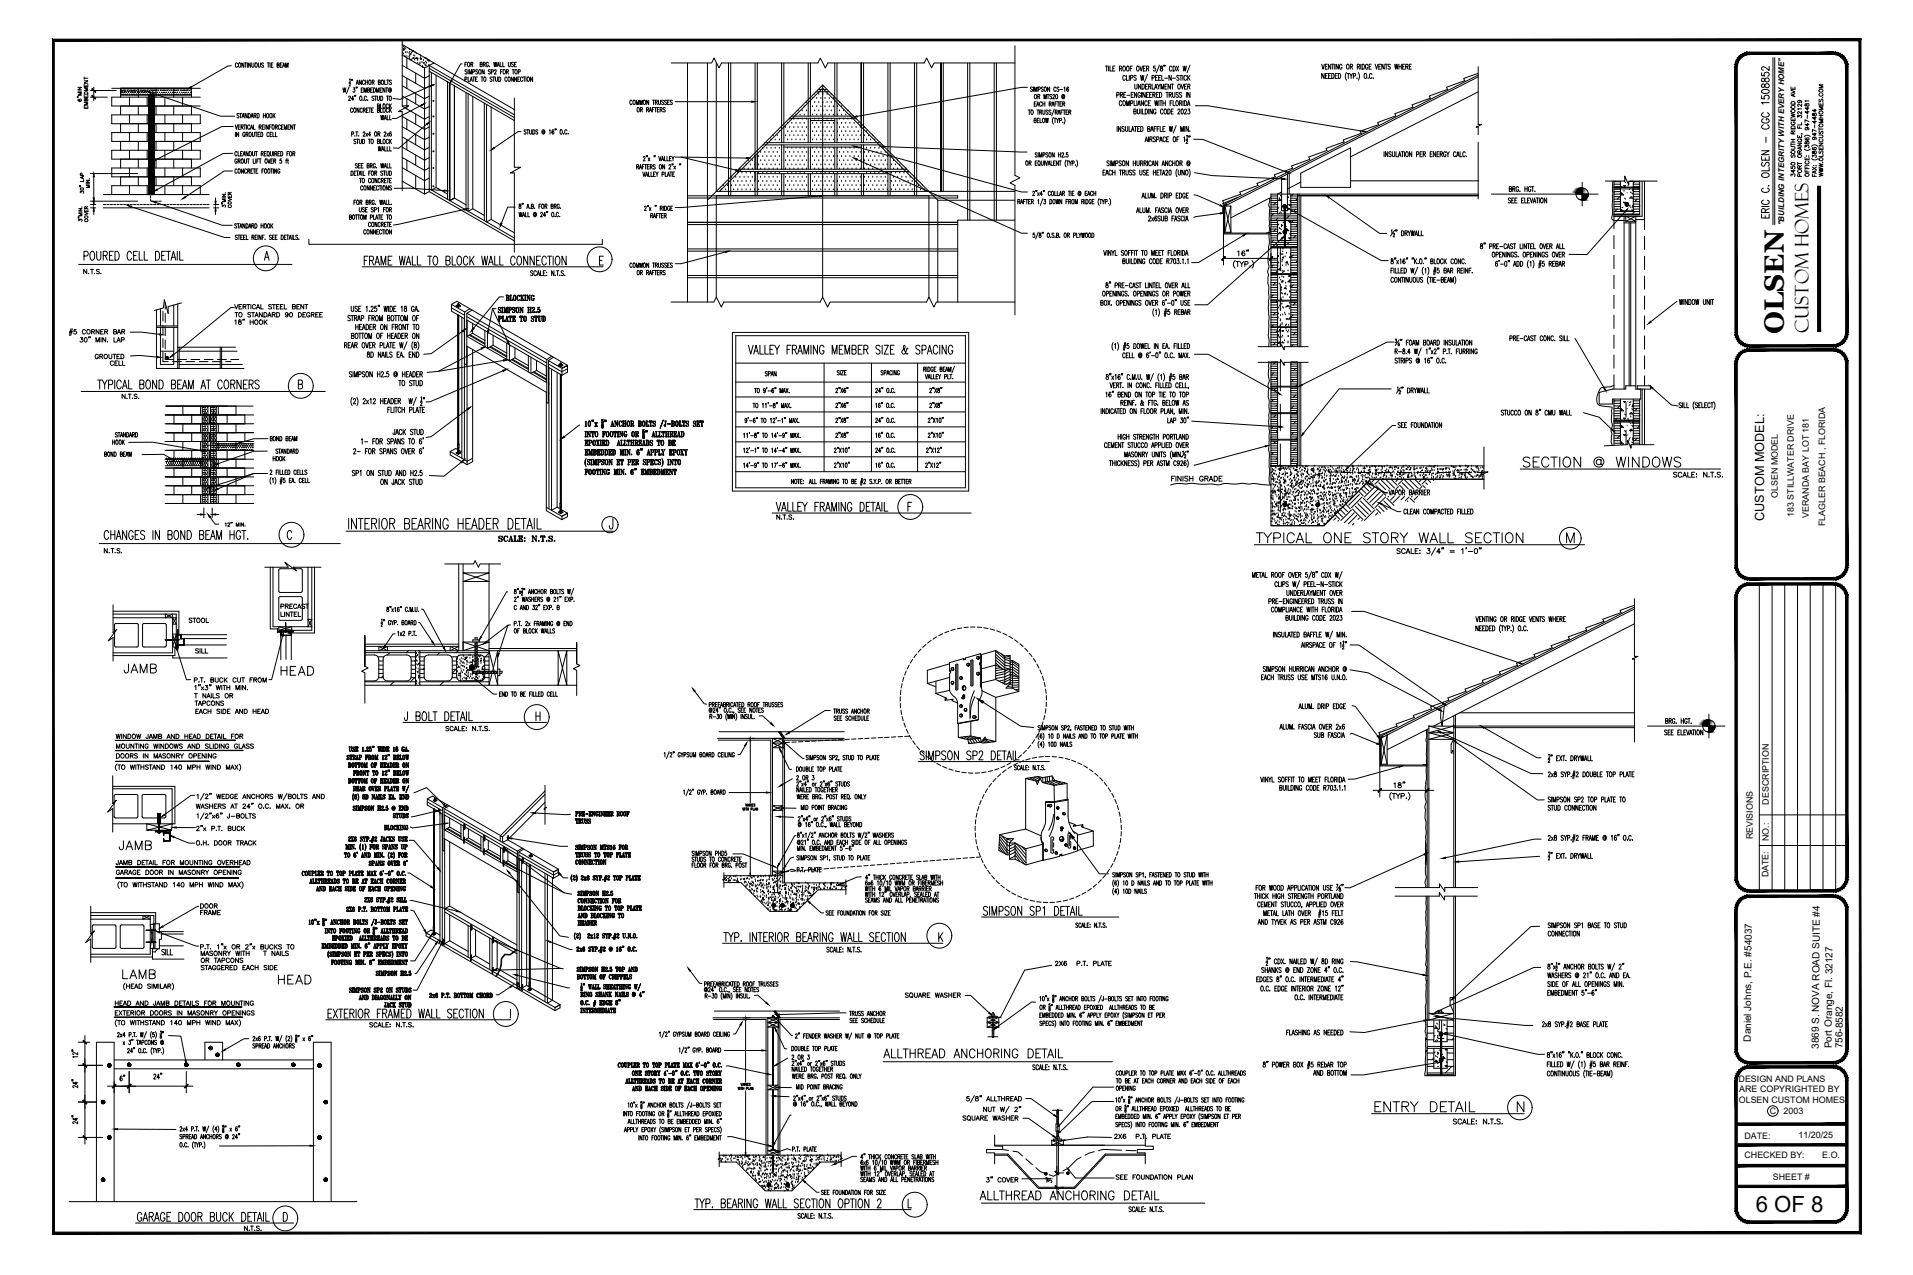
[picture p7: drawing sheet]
<svg xmlns="http://www.w3.org/2000/svg" width="914mm" height="610mm" viewBox="0 0 914 610" stroke-linecap="round" stroke-linejoin="round" font-family="sans-serif">
<defs><g id="words">
<text font-size="13.4" x="853" y="160" transform="rotate(-90 853 160)">OLSEN</text>
<text font-size="10.6" x="839" y="580">6 OF 8</text>
<text font-size="10.1" x="164" y="255">%%UINTERIOR BEARING HEADER DETAIL J</text>
<g font-size="9.7">
<text x="726" y="225">%%USECTION @ WINDOWS</text>
<text x="599" y="262">%%UTYPICAL ONE STORY WALL SECTION M</text>
<text x="655" y="534">%%UENTRY DETAIL N</text>
</g>
<text font-size="9.3" x="192" y="347">%%UJ BOLT DETAIL H</text>
<text font-size="8.9" x="864" y="159" transform="rotate(-90 864 159)">Custom Homes</text>
<text font-size="8.8" x="468" y="440">%%USIMPSON SP1 DETAIL</text>
<g font-size="7.9">
<text x="39" y="126">POURED CELL DETAIL A</text>
<text x="46" y="187">TYPICAL BOND BEAM AT CORNERS B</text>
<text x="370" y="246">VALLEY FRAMING DETAIL F</text>
<text x="49" y="259">CHANGES IN BOND BEAM HGT. C</text>
<text x="59" y="323">JAMB</text>
<text x="133" y="324">HEAD</text>
<text x="56" y="407">JAMB</text>
<text x="58" y="469">LAMB</text>
<text x="132" y="472">HEAD</text>
<text x="422" y="507">ALLTHREAD ANCHORING DETAIL</text>
<text x="467" y="575">ALLTHREAD ANCHORING DETAIL</text>
</g>
<text font-size="7.5" x="847" y="105" transform="rotate(-90 847 105)">ERIC C. OLSEN - CGC 1508852</text>
<g font-size="6.2">
<text x="591" y="123">16&quot;</text>
<text x="665" y="378">18&quot;</text>
</g>
<text font-size="6.1" x="843" y="249" transform="rotate(-90 843 249)">CUSTOM MODEL:</text>
<g font-size="5.7">
<text x="111" y="156">18&quot; HOOK</text>
<text x="559" y="231">FINISH GRADE</text>
<text x="237" y="260">SCALE: N.T.S.</text>
<text x="432" y="478">SQUARE WASHER</text>
</g>
<g font-size="5.3">
<text x="111" y="149">VERTICAL STEEL BENT</text>
<text x="111" y="153">TO STANDARD 90 DEGREE</text>
<text x="44" y="173">GROUTED</text>
<text x="52" y="176">CELL</text>
<text x="133" y="292">PRECAST</text>
<text x="90" y="299">STOOL</text>
<text x="133" y="296">LINTEL</text>
<text x="93" y="314">SILL</text>
<text x="92" y="327">P.T. BUCK CUT FROM</text>
<text x="92" y="335">T NAILS OR</text>
<text x="92" y="339">TAPCONS</text>
<text x="93" y="343">EACH SIDE AND HEAD</text>
<text x="55" y="354">WINDOW JAMB AND HEAD DETAIL FOR</text>
<text x="55" y="359">MOUNTING WINDOWS AND SLIDING GLASS</text>
<text x="55" y="364">DOORS IN MASONRY OPENING</text>
<text x="93" y="405">O.H. DOOR TRACK</text>
<text x="55" y="419">GARAGE DOOR IN MASONRY OPENING</text>
<text x="55" y="415">JAMB DETAIL FOR MOUNTING OVERHEAD</text>
<text x="95" y="435">DOOR</text>
<text x="95" y="439">FRAME</text>
<text x="95" y="461">OR TAPCONS</text>
<text x="95" y="458">MASONRY WITH T NAILS</text>
<text x="95" y="465">STAGGERED EACH SIDE</text>
<text x="503" y="463">2X6 P.T. PLATE</text>
<text x="54" y="482">HEAD AND JAMB DETAILS FOR MOUNTING</text>
<text x="54" y="486">EXTERIOR DOORS IN MASONRY OPENINGS</text>
<text x="459" y="537">SQUARE WASHER</text>
<text x="532" y="546">2X6 P.T. PLATE</text>
<text x="533" y="565">SEE FOUNDATION PLAN</text>
</g>
<g font-size="4.8">
<text x="837" y="498" transform="rotate(-90 837 498)">Daniel Johns, P.E. #54037</text>
<text x="869" y="502" transform="rotate(-90 869 502)">3869 S. NOVA ROAD SUITE #4</text>
<text x="876" y="501" transform="rotate(-90 876 501)">Port Orange, Fl. 32127</text>
<text x="881" y="501" transform="rotate(-90 881 501)">756-8582</text>
</g>
<g font-size="4.3">
<text x="850" y="238" transform="rotate(-90 850 238)">OLSEN MODEL</text>
<text x="857" y="247" transform="rotate(-90 857 247)">183 STILLWATER DRIVE</text>
<text x="865" y="248" transform="rotate(-90 865 248)">VERANDA BAY LOT 181</text>
<text x="872" y="252" transform="rotate(-90 872 252)">FLAGLER BEACH , FLORIDA</text>
<text x="846" y="385" transform="rotate(-90 846 385)">DESCRIPTION</text>
<text x="838" y="401" transform="rotate(-90 838 401)">REVISIONS</text>
<text x="846" y="402" transform="rotate(-90 846 402)">NO.:</text>
<text x="845" y="419" transform="rotate(-90 845 419)">DATE:</text>
<text x="831" y="517">DESIGN AND PLANS</text>
<text x="831" y="527">OLSEN CUSTOM HOMES</text>
<text x="831" y="522">ARE COPYRIGHTED BY</text>
<text x="846" y="533">C</text>
<text x="853" y="532">2003</text>
<text x="834" y="545">DATE:</text>
<text x="860" y="544">11/20/25</text>
<text x="834" y="554">CHECKED BY:</text>
<text x="871" y="554">E.O.</text>
<text x="847" y="564">SHEET #</text>
</g>
<text font-size="3.8" x="853" y="108" transform="rotate(-90 853 108)">&quot;BUILDING INTEGRITY WITH EVERY HOME&quot;</text>
</g></defs>
<!-- layer: TEXT ROOM -->
<g fill="none" stroke="#000" stroke-width=".48">
<path d="M173 128h115M174 125h1M176 122h-2v5M177 125l1-1v-1l-1-1v5M178 125l1 2M179 127l1-5 1 5M180 125h1M182 127v-5l1 5 1-5v5M186 125h1M187 122h-1v5h1M191 122l1 5v-5l1 5 1-5M194 127l1-5 1 5"/>
<path d="M195 125h1M197 122v5h2M200 122v5h1M204 122h2M205 122v5M208 123v-1a2.2 2.2 0 0 1 1 3 2.2 2.2 0 0 1-1 2 3 3 0 0 1 0-4zM213 125l2-1v-1l-2-1v5l2-1v-1h-1M216 122v5h2M219 123v-1a2.2 2.2 0 0 1 2 3 2.2 2.2 0 0 1-2 2 3 3 0 0 1 0-4zM224 124a1.1 1.1 0 0 0-2-1 1.1 1.1 0 0 0 0 1v1a1.1 1.1 0 0 0 0 2 1.1 1.1 0 0 0 2-1M225 122v5M225 124l2 3"/>
<path d="M227 122l-2 3M230 122l1 5 1-5v5l1-5M233 127l2-5 1 5M234 125h1M236 122v5h2M239 122v5h2M246 124a1.1 1.1 0 0 0-1-1 1.1 1.1 0 0 0-1 1v1a1.1 1.1 0 0 0 1 2 1.1 1.1 0 0 0 1-1M248 123v-1a2.3 2.3 0 0 1 1 3 2.3 2.3 0 0 1-1 2 3 3 0 0 1 0-4zM252 122v5l-2-5v5M255 122v5l-2-5v5M256 125h2M258 122h-2v5h2"/>
<path d="M261 124a1.1 1.1 0 0 0-1-1 1.1 1.1 0 0 0-1 1v1a1.1 1.1 0 0 0 1 2 1.1 1.1 0 0 0 1-1M262 122h2M263 122v5M264 122v5M266 123v-1a2.2 2.2 0 0 1 2 3 2.2 2.2 0 0 1-2 2 3 3 0 0 1 0-4zM271 122v5l-2-5v5M287 125h1M288 122h-1v5h1M358 165l1 4 1-4M360 169l1-4 2 4M361 168h1M363 165v4h2"/>
<path d="M366 165v4h1M368 167h1M370 165h-2v4h2M370 165l1 2v2M373 165l-2 2M376 167h1M378 165h-2v4M379 167h1v-2h-1v4M380 167l1 2M381 169l1-4 2 4M382 168h1M384 169v-4l1 4 2-4v4"/>
<path d="M388 165v4M391 165v4l-2-4v4M394 166a1.1 1.1 0 0 0-2-1 1.1 1.1 0 0 0 0 2v1a1.2 1.2 0 0 0 1 1 1.2 1.2 0 0 0 1-1h-1M398 169v-4l1 4 1-4v4M401 167h1M403 165h-2v4h2M404 169v-4l1 4 1-4v4M407 167h2v-2h-2v4h2v-1v-1M410 167h1M412 165h-2v4h2M413 167h2v-2h-2v4M414 167l1 2"/>
<path d="M421 166l-1-1h-1v1a1.8 1.8 0 0 1 1 3h-1M422 165v4M423 165h2l-2 4h2M426 167h1M427 165h-1v4h1M434 167v-1a2.2 2.2 0 0 1-3 3v-1l2-2-1-1v2l1 2h1M440 166l-1-1h-1v1a1.8 1.8 0 0 1 1 3h-1M441 167h1v-2h-1v4M443 169l1-4 2 4M444 168h1M448 166a1.1 1.1 0 0 0-1-1 1.1 1.1 0 0 0-1 2v1a1.1 1.1 0 0 0 1 1 1.1 1.1 0 0 0 1-1M449 165v4"/>
<path d="M452 165v4l-2-4v4M455 166a1.1 1.1 0 0 0-1-1 1.1 1.1 0 0 0-1 2v1a1.2 1.2 0 0 0 1 1 1.2 1.2 0 0 0 1-1M165 254h128M369 245h95M193 345h68M442 360a1.1 1.1 0 0 0-2-1 1 1 0 0 0 0 2l2 1v1h-1h-1M443 359v4M452 360l-1-1-1 1a1.8 1.8 0 0 1 2 3h-1h-1M454 359a2.2 2.2 0 0 1 1 2 2.2 2.2 0 0 1-1 2 3 3 0 0 1 0-4zM458 359v4l-2-4v4M464 360a1.1 1.1 0 0 0-2-1 1.1 1.1 0 0 0 1 2l1 1v1h-1h-1M474 359a2.1 2.1 0 0 1 2 2 2.1 2.1 0 0 1-2 2z"/>
<path d="M479 359h-2v4h2M479 359h2M480 359v4M484 359v4M485 359v4h2M439 364h63M444 363v-4l1 4 1-4v4M447 361h2v-2h-2v4M465 361h2v-2h-2v4M468 360v-1a1 1 0 0 1 2 0 1 1 0 0 1 0 2l-2 2h2M477 361h1M481 363l1-4 2 4"/>
<path d="M482 362h1M469 438h66M345 451h106M346 446h2M347 446v4M348 446l1 2v2M350 446l-1 2M351 448h2v-2h-2v4M354 450h.1M359 446v4M362 446v4l-2-4v4M362 446h2"/>
<path d="M363 446v4M365 448h1M367 446h-2v4h2M368 448h1v-2h-1v4M369 448l1 2M371 446v4M372 446a2.2 2.2 0 0 1 2 2 2.2 2.2 0 0 1-2 2 3 3 0 0 1 0-4zM375 448h2v-2h-2v4M376 448l1 2M381 448h2v-2h-2v4h2v-1l-1-1M384 448h1M386 446h-2v4h2"/>
<path d="M386 450l1-4 1 4M386 449h2M389 448h2v-2h-2v4M390 448l1 2M392 446v4M395 446v4l-2-4v4M398 447a1.1 1.1 0 0 0-1-1 1.1 1.1 0 0 0-1 2l1 2h1v-1h-1M402 446l1 4v-4l1 4 1-4M405 450l1-4 1 4M406 449h1M408 446v4h2M410 446v4h2"/>
<path d="M418 447l-1-1-1 1v1h1a1.1 1.1 0 0 1 0 2 1.1 1.1 0 0 1-1 0M419 448h1M420 446h-1v4h1M423 447a1.1 1.1 0 0 0-1-1 1.1 1.1 0 0 0-1 2l1 2h1v-1M424 446h2M425 446v4M427 446v4M428 446a2.3 2.3 0 0 1 2 2 2.3 2.3 0 0 1-2 2 3 3 0 0 1 0-4zM433 446v4l-2-4v4M449 446v4M449 448l2 2M451 446l-2 3"/>
<path d="M156 488h88M157 484h1M159 482h-2v5h2M159 482l2 5M161 482l-2 5M162 482h2M163 482v5M165 484h1M166 482h-1v5h1M167 484h2v-1l-2-1v5M168 484l1 3M170 482v5"/>
<path d="M172 483v-1a2.2 2.2 0 0 1 2 3 2.2 2.2 0 0 1-2 2 3 3 0 0 1 0-4zM174 484h2v-1l-2-1v5M175 484l1 3M180 484h2M182 482h-2v5M183 484h2v-1l-2-1v5M184 484l1 3M185 487l2-5 1 5M186 485h1M188 487v-5l2 5 1-5v5M192 484h1M194 482h-2v5h2"/>
<path d="M194 482a2.1 2.1 0 0 1 3 3 2.1 2.1 0 0 1-3 2zM200 482l1 5 1-5v5l1-5M203 487l1-5 2 5M204 485h1M206 482v5h2M209 482v5h1M216 483l-1-1-1 1v1a1.8 1.8 0 0 1 2 3h-1l-1-1M217 484h1M219 482h-2v5h2M222 483l-1-1a2.2 2.2 0 0 0-2 3 2.2 2.2 0 0 0 2 2l1-1M222 482h2M223 482v5"/>
<path d="M225 482v5M226 483l1-1a2.2 2.2 0 0 1 1 3 2.2 2.2 0 0 1-1 2 3 3 0 0 1-1-4zM231 482v5l-2-5v5M244 482v5M82 580h-2v4h2M85 580a2.1 2.1 0 0 1 2 2 2.1 2.1 0 0 1-2 2zM89 580a2.2 2.2 0 0 1 2 2 2.2 2.2 0 0 1-2 2 3 3 0 0 1 0-4zM92 580a2.3 2.3 0 0 1 2 2 2.3 2.3 0 0 1-2 2 3 3 0 0 1 0-4zM103 580v3l1 1 1-1v-3M110 580v4M112 580l-2 3M116 580a2.1 2.1 0 0 1 2 2 2.1 2.1 0 0 1-2 2z"/>
<path d="M120 580h-2v4h2M121 580h2M122 580v4M126 580v4M127 580v4h2M135 580a2.1 2.1 0 0 1 2 2 2.1 2.1 0 0 1-2 2zM332 578h103M332 573h2M333 573v4M334 573l2 2v2M337 573l-1 2M337 575h2v-2h-2v4"/>
<path d="M341 577h.1M345 575h1v-2h-1v4h2v-1l-1-1M348 575h1M350 573h-2v4h2M350 577l1-4 1 4M350 576h2M353 575h2v-2h-2v4M354 575l1 2M356 573v4M359 573v4l-2-4v4M362 574l-1-1a2.3 2.3 0 0 0-1 2 2.3 2.3 0 0 0 1 2l1-1h-1M366 573l1 4v-4l1 4 1-4"/>
<path d="M369 577l1-4 1 4M369 576h2M372 573v4h2M374 573v4h2M382 574l-1-1h-1v2a1.8 1.8 0 0 1 1 2h-1M383 575h1M384 573h-1v4h1M387 574v-1a2.3 2.3 0 0 0-2 2 2.3 2.3 0 0 0 2 2v-1M388 573h2M389 573v4M390 573v4M392 573a2.3 2.3 0 0 1 2 2 2.3 2.3 0 0 1-2 2 3 3 0 0 1 0-4z"/>
<path d="M397 573v4l-2-4v4M401 573a2.2 2.2 0 0 1 2 2 2.2 2.2 0 0 1-2 2 3 3 0 0 1 0-4zM404 575h2v-2h-2v4M406 573h2M407 573v4M409 573v4M411 573a2.3 2.3 0 0 1 1 2 2.3 2.3 0 0 1-1 2 3 3 0 0 1 0-4zM415 573v4l-2-4v4M419 574h1a.9 .9 0 0 1 1-1 1 1 0 0 1 0 2l-2 2h2M434 573v4h2M469 575h107M65 585h75"/>
<path d="M68 581a1.1 1.1 0 0 0-2-1 1.1 1.1 0 0 0 0 1l1 3 1-1v-1h-1M68 584l1-4 2 4M69 583h1M71 582h2v-2h-2v4M72 582l1 2M74 584l1-4 1 4M74 583h2M79 581a1.1 1.1 0 0 0-2-1 1.1 1.1 0 0 0 0 1l1 3 1-1v-1h-1M80 582h1M95 582h1v-2h-1v4M96 582l1 2M101 582h1v-2h-1v4h1l1-1-1-1"/>
<path d="M109 581a1.1 1.1 0 0 0-2-1 1.1 1.1 0 0 0-1 1l1 3h1l1-1M110 582l2 2M118 582h2M123 584l1-4 1 4M123 583h2"/>
<circle cx="127" cy="124" r="6"/>
<circle cx="287" cy="124" r="6"/>
<circle cx="144" cy="184" r="6"/>
<circle cx="139" cy="256" r="6"/>
<circle cx="435" cy="242" r="6"/>
<circle cx="449" cy="447" r="6"/>
<circle cx="242" cy="485" r="6"/>
<circle cx="437" cy="576" r="6"/>
<circle cx="136" cy="583" r="6"/>
</g>
<!-- layer: WALLS EXT -->
<g fill="#000" stroke="#000" stroke-width=".48">
<path d="M76 160h2h-2zM75 170l2 1h-2zM83 170l-1 1zM82 219l1 1h-1zM96 215l2 1h-2zM113 212l2-1v1zM99 233h1h1zM102 222h2zM103 234l1-1v1zM84 309l1 2h-1zM135 303v1zM331 329l1 1v1z"/>
<path d="M357 355l-1 2v-1zM369 346l1 1-2-1zM373 358l1 1h-1zM374 354l2 1-1 1zM376 351l1-1zM366 379h2h-2zM372 376l2-1zM77 390l2-1v1zM83 396l1-1v1zM372 390h1v1zM373 386h2v1zM82 400h1z"/>
<path d="M369 414l2 1-2-1zM372 413h1l-1 1zM373 417h2zM375 414h1l-1 1zM400 423l2-1v1zM75 445l1 1zM76 444l2-1zM329 463l1 1zM366 479l1 1h-1zM355 489l-1 1zM370 491l1 2zM371 485h2z"/>
<path d="M364 502h2l-2 1zM370 510l1-1h1zM369 524h2zM371 520h2zM370 546v1l-1 1zM371 551l2-1v1zM398 557l1-1 1 1z"/>
<path d="M52 509l1 1zM52 509h1zM52 509h1zM52 509h1zM53 509h-1zM53 509h-1zM53 509h-1zM53 509h-1zM51 509h1zM51 509h1zM52 510v-1zM52 510v-1zM52 509v1zM52 510v-1zM52 509v1zM52 509v1zM52 509v1zM52 510h1zM52 510h1zM52 509l1 1zM52 509l1 1zM52 509l1 1zM52 509l1 1z"/>
<path d="M62 509h1zM62 509h1zM62 509h1zM62 508v1zM62 508v1zM62 508v1zM62 508v1zM61 508l1 1zM61 508l1 1zM61 509h1zM61 509h1zM61 509h1zM61 509h1zM61 509h1zM61 509h1zM61 509h1zM61 509h1zM61 509h1zM62 509l-1 1zM61 510l1-1zM62 509l-1 1zM62 509l-1 1zM62 509v1zM62 509v1zM62 509v1zM62 509v1zM62 509v1z"/>
<path d="M89 509h1zM89 509h1zM89 509h1zM89 509h1zM90 509h-1zM90 509h-1zM89 508v1zM89 508v1zM89 508v1zM89 508v1zM89 508v1zM89 508v1zM88 509h1zM88 509h1zM88 509h1zM88 509h1zM88 509h1zM88 509h1zM89 509v1zM89 510v-1zM89 509v1zM89 509v1zM89 509v1zM89 509v1zM89 509v1zM89 509l1 1zM89 509l1 1zM89 509h1zM89 509h1z"/>
<path d="M101 501h1zM101 501h1zM101 501h1zM101 500v1zM101 500v1zM101 500v1zM101 500v1zM100 500l1 1zM100 500l1 1zM100 501h1zM100 501h1zM100 501h1zM100 501h1zM100 501h1zM100 501h1zM100 501h1zM100 501h1zM100 501h1zM101 501l-1 1zM101 501l-1 1zM101 501l-1 1zM101 501v1zM101 501v1zM101 501v1zM101 501v1zM101 501v1zM101 501v1z"/>
<path d="M104 504l1 1zM104 504h1zM104 504h1zM104 504h1zM105 504h-1zM105 504h-1zM103 504h1zM103 504h1zM103 504h1zM103 504h1zM103 504h1zM103 504h1zM103 504h1zM103 505l1-1zM103 505l1-1zM104 504l-1 1zM104 504v1zM104 504v1zM104 504v1zM104 504v1zM104 504v1zM104 504v1zM104 504v1zM104 504l1 1zM104 504l1 1zM104 504l1 1z"/>
<path d="M114 509h1zM114 509h1zM114 509h1zM114 509h1zM114 508v1zM114 508v1zM114 508v1zM114 508v1zM114 508v1zM114 508v1zM113 509h1zM113 509h1zM113 509h1zM113 509h1zM113 509h1zM113 509h1zM113 509h1zM113 509h1zM113 509h1zM114 509l-1 1zM113 510l1-1zM114 509v1zM114 509v1zM114 509v1zM114 509v1zM114 509v1zM114 509v1zM114 509v1zM114 509h1zM114 509h1z"/>
<path d="M140 509h1zM140 509h1zM140 509h1zM140 509h1zM141 509h-1zM141 509h-1zM141 508l-1 1zM141 508l-1 1zM140 508v1zM140 508v1zM140 508v1zM140 508v1zM139 509h1zM139 509h1zM140 509v1zM140 510v-1zM140 509v1zM140 509v1zM140 509v1zM140 509l1 1zM140 509l1 1zM140 509l1 1zM140 509l1 1zM140 509h1zM140 509h1z"/>
<path d="M153 509h1zM153 509h1zM153 509h1zM152 509h1zM152 509h1zM152 509h1zM152 509h1zM152 509h1zM152 509h1zM152 509h1zM152 509h1zM152 509h1zM152 510l1-1zM152 510l1-1zM153 509l-1 1zM152 510l1-1zM153 509l-1 1zM153 509l-1 1zM153 509v1zM153 509v1zM153 509v1zM153 509v1zM153 509v1z"/>
<path d="M49 527h1zM49 527h1zM49 527h1zM49 527h1zM50 526l-1 1zM50 526l-1 1zM50 526l-1 1zM50 526l-1 1zM49 526v1zM49 526v1zM49 526v1zM49 526v1zM49 526v1zM49 526v1zM49 526v1zM48 527h1zM48 527h1zM49 527v1zM49 527v1zM49 527v1zM49 527v1zM49 527l1 1zM49 527l1 1zM49 527h1zM49 527h1zM49 527h1zM49 527h1z"/>
<path d="M156 526v1zM156 527v-1zM156 526v1zM156 526v1zM156 526v1zM156 526v1zM155 526l1 1zM155 526l1 1zM155 526l1 1zM155 526l1 1zM155 526l1 1zM155 527h1zM155 527h1zM155 527h1zM155 527h1zM155 527h1zM155 527h1zM156 527h-1zM155 527h1zM156 527l-1 1zM156 527l-1 1zM156 527v1zM156 527v1zM156 527v1z"/>
<path d="M52 544h1zM52 544h1zM52 544h1zM52 544h1zM53 543l-1 1zM53 543l-1 1zM53 543l-1 1zM53 543l-1 1zM52 543v1zM52 543v1zM52 543v1zM52 543v1zM52 543v1zM52 543v1zM52 543v1zM51 544h1zM51 544h1zM52 544v1zM52 544v1zM52 544v1zM52 544l1 1zM52 544l1 1zM52 544h1zM52 544h1zM52 544h1zM52 544h1z"/>
<path d="M153 544h1zM153 544h1zM153 544h1zM153 543v1zM153 543v1zM153 543v1zM153 543v1zM153 543v1zM153 543v1zM152 543l1 1zM152 543l1 1zM152 543l1 1zM152 543l1 1zM152 543l1 1zM152 544h1zM152 544h1zM152 544h1zM152 544h1zM152 544h1zM152 544h1zM153 544h-1zM152 544h1zM153 544l-1 1zM153 544l-1 1zM153 544v1zM153 544v1zM153 544v1z"/>
<path d="M49 564h1zM49 564h1zM49 564h1zM49 564h1zM50 563l-1 1zM50 563l-1 1zM50 563l-1 1zM50 563l-1 1zM49 563v1zM49 563v1zM49 563v1zM49 563v1zM49 563v1zM49 563v1zM49 563v1zM48 564h1zM48 564h1zM49 564v1zM49 564v1zM49 564v1zM49 564v1zM49 564v1zM49 564l1 1zM49 564l1 1zM49 564l1 1zM49 564l1 1zM49 564h1zM49 564h1z"/>
<path d="M156 563v1zM156 563v1zM156 563v1zM156 563v1zM156 563v1zM156 563v1zM155 563l1 1zM155 563l1 1zM155 563l1 1zM155 563l1 1zM155 563l1 1zM155 564h1zM155 564h1zM155 564h1zM155 564h1zM155 564h1zM155 564h1zM156 564l-1 1zM155 565l1-1zM156 564l-1 1zM156 564l-1 1zM156 564v1zM156 564v1zM156 564v1zM156 564v1zM156 564v1z"/>
</g>
<g fill="none" stroke="#000" stroke-width=".48">
<path d="M192 21l15 9-2 1v3M192 36l11 6 2-1M192 31l11 6 2-1M192 26l11 7M194 28v5M194 37v5M199 35v5M203 33l2-2 41 24M203 33v60M205 33l41 23M205 34l41 24M205 34v56"/>
<path d="M206 35v56l2-1h2M207 30l39 22M208 36v54M214 39v56M215 40v56v-56M192 56l11 6 2-1M192 51l11 6 2-1M192 41l11 6 2-1M192 46l11 6 2-1M194 47v5M194 57v5M199 45v5"/>
<path d="M199 55v4M217 41v54M223 44v56M224 45v56l2-1 6 3M226 46v54M232 49v57M233 50v56l2-1 11 6M235 51v54M192 61l11 6 2-1M192 75l11 6 2-1M192 70l11 7 2-2M192 65l11 7 2-2"/>
<path d="M194 67v5M194 77v4M199 64v5M199 74v5M192 87l11 6 2-1v-2M192 80l11 6 2-1M199 84v6M205 90l41 24M205 92l41 23M209 90l5 3M217 95l-2 1 2-1M217 95l6 3"/>
<path d="M585 98l3 13M588 99l-3 12M608 93v73M608 99h3M608 98h3M608 97h3M608 96h3M608 95h3M608 94h3M608 95h.1M610 97l-1 1M611 93v9"/>
<path d="M617 93v9M617 99h3M617 98h3M617 97h3M617 96h3M617 95h3M617 94h3M617 98h.1M618 93l-1 1M620 93v73M620 95l-1 1M621 93v73"/>
<path d="M622 94v72M771 90h13M771 87v22M775 87v14h6v-14M784 90h-13h13M784 87v16h-13M786 87v23M608 105h12M608 104h12M608 103h12M608 116h12M608 117h12"/>
<path d="M608 118h12M608 102h9M608 106h3M608 101h3M608 100h3M608 107h3M608 108h3M608 110h3M608 111h3M608 112h3M608 113h3M608 114h3"/>
<path d="M608 115h3M608 119h12M608 107v1M609 102l-1 1M609 115l-1 1M610 110l-1 1M611 105v10M611 119v12M611 104l-1 1M611 117l-1 1M616 103l-1 1M616 116l-1 1"/>
<path d="M617 102h3M617 105v10M617 119v12M617 106h3M617 101h3M617 100h3M617 107h3M617 108h3M617 110h3M617 111h3M617 112h3M617 113h3"/>
<path d="M617 114h3M617 115h3M617 111h.1M618 105l-1 1M618 118h.1M619 100l-1 1M619 113l-1 1M620 108h-1M771 113v6M777 103l5 3h-5zM777 106l5-3v3M782 105h4"/>
<path d="M786 113v6M608 131h12M611 131v13M617 131v13M771 122v6M771 132v6M786 122v7M786 132v6M62 159h6l8 1M75 157h10M75 156h10M75 148v28h42"/>
<path d="M77 157v17h6v-17M77 148v8M83 146v10M85 145v31M112 147h-2l-27 23M216 147l6 4M216 146l6 3M219 146h.1M219 151v61M219 145v1M221 152v67M222 152l-6-3v-3l2-2 53 31-2 1 2-1v3l-2 1"/>
<path d="M222 149v71M223 151l38 23M223 150l38 22M225 148l-3 1M226 148l-3 2v25l-1-1M226 155v4M226 159l-3 2M226 159l6 4M232 158v8M233 159v8l3-2M608 157h12M608 144h12"/>
<path d="M608 156h12M611 144v12M611 157v9M617 144v12M617 157v9M771 141v7M771 151v6M786 142v6M786 151v6M62 170h5l8 1M85 166h28M86 168h19"/>
<path d="M86 174h19M86 166v10M105 166v10M106 168h7M106 174h10M106 166v10M222 160h.1M222 165h.1M223 161l38 22M223 165l38 23M223 161v-8l38 22M223 166v56"/>
<path d="M224 160l8 5M225 160l7 4M226 167v54l-3 1M234 166l8 5M235 166l7 4M236 165l6 4M236 160v5M242 164v8M243 165v8l3-2M245 172l8 5M245 172l8 4M246 166v5l7 4"/>
<path d="M253 170v8M254 171v8l2-2M255 178l6 4M255 178l6 3M256 177l5 3M256 172v5M261 175v8M262 172l7 4v3M262 174l7 4 2-2M262 176l7 3M262 176v67M264 177v67l2-2"/>
<path d="M264 170l-3 2M265 171l-3 1v21l-1-1v-20M266 178v64M268 174h.1M268 179v62M608 173v50M611 173v12M617 173v12M620 173v50M621 173v50M622 173v50M771 160v7"/>
<path d="M771 170v6M771 179v7M786 161v6M786 170v7M786 180v4M261 188v56M262 183v1M262 188h.1M608 185h12M608 198h12M608 197h12M611 185v12"/>
<path d="M611 198v12M617 185v12M617 198v12M771 191v22M775 191v22M781 191v22M783 186v-2h6v2h-7v-2h-5v2h-6l-7 2v5h7v-2h13v-5M784 191v22M785 186v27M786 186v27M61 212l12-1 23 4M68 217h10l4 2"/>
<path d="M128 216h-7l-17 6M128 210h-7l-6 2M215 216l3-2 3 2M215 216v2l8 4M215 216l8 5 3-2M219 214v2M608 210h12M611 210v13M617 210v13M771 202h13M771 201h13M121 226l-21 7"/>
<path d="M128 226h-7l-17 8M261 243l8 4M266 242l5 3-2 2v1l2-1M268 242v2M85 311l4 14h2M135 304l-5 21h-1M455 319h.1M455 319v1v1M455 319l1 1M456 320h.1M457 318h.1M457 318h1v11l-1 1z"/>
<path d="M457 318v11M461 315h.1M461 315l-7 2v4M462 318h.1M462 317v1M462 317h.1M463 318h.1M463 317h.1M463 317v1M464 316v12l1-1M464 316h.1M465 316v11"/>
<path d="M465 316h-1M467 315h.1M467 314v1M467 314h1M467 314h.1M467 315h1M468 314h.1M468 315h-1M468 315h.1M468 314v1M469 317v11a8 8 0 0 1-1 8M469 317l-1 1h1v10"/>
<path d="M469 317v-4v4M469 317h.1M469 313l-8 2M469 317h-1M332 331l5 5 1 1M397 340h-3l-17 10M454 321v1v8l1 2a5 5 0 0 1 3 4M454 321h.1M455 326h.1M455 326v1M455 327h.1M455 326h1"/>
<path d="M456 320l-1 1M456 326v1M456 327h-1M458 336v10M459 338h.1M459 325h.1M459 337v1M459 324v1M459 324h.1M459 325h1M459 337h.1M459 338h1"/>
<path d="M459 337h1M459 324h1M460 337h.1M460 324h.1M460 338h-1M460 325h-1M460 337v1M460 324v1M460 338h.1M460 325h.1M460 334h.1M460 333v1"/>
<path d="M460 333h.1M460 333l1 1M460 333h1M461 332l-1 1M461 334h-1M461 332h.1M461 332v1M461 328a1.2 1.2 0 0 1 1 1 1.2 1.2 0 0 1-1 1M461 328a1.2 1.2 0 0 0-1 1 1.2 1.2 0 0 0 1 1M461 330h.1M461 328l-1 1 1 1M461 333h.1"/>
<path d="M461 328h.1M461 334h.1M461 333v1M461 339h1M461 339v1M462 328l-2 1M462 339h.1M462 340h-1M462 339v1M462 340h.1M466 330l-2 6v8M466 333l-2 5v5"/>
<path d="M467 322v1M467 322h.1M467 321h1M467 321h.1M468 321h.1M468 322h.1M468 336v8M468 323h-1M468 322v1M469 328v1M343 353h61M344 350h60"/>
<path d="M356 357l-2 4h-1M363 342h1l4 4M369 355h5l-5 3h5zM369 355l5-2v66l-5-3h5l-5 3v-66l5 2M373 359l4 9h1M375 355l9 8M459 343h.1M459 342v1M459 341h.1M459 341h1M459 341v1M460 341v1"/>
<path d="M460 343h.1M460 342v1M461 340h1M465 342v1M465 343h.1M465 342h1M465 343h1M465 342h.1M466 342h.1M466 343h.1M466 342v1M467 344l-9 2"/>
<path d="M468 344h-1M468 344l-10 2M660 353l3 12M663 351l-3 14M682 349v75M683 347h12M683 347v77M683 350h12M683 353h12M695 342v82M348 379h18M379 372l-5 3"/>
<path d="M84 396h9M93 380h-2l-12 9M207 387v56M208 387v56M208 382h.1M369 385h5l-5 2h5zM373 390l6 1M375 386h6M380 400l-8 13M498 397v4M499 395v2M500 384v9l-1 2"/>
<path d="M501 386h1M501 385v1M502 385h-1M502 385v1M502 385h-1v1M502 386h.1M502 385h.1M503 385l-1 1M504 389l-1 5-2 3M504 383h.1M504 384h.1M504 384v9l-2 7"/>
<path d="M505 392h.1M505 387h.1M505 386v1M505 392h1M505 386h1M505 391v1M505 386h.1M505 387h1M505 391h1M505 391h.1M506 391v1M506 386h-1"/>
<path d="M506 391h.1M506 386h.1M506 387h.1M506 386v1M506 392h.1M507 396h.1M507 396h1M507 396v1h1M507 395v1M507 395h.1M508 395h.1M508 400h.1"/>
<path d="M508 400l-2 1M508 396l-1 1M508 396v1M508 396h.1M508 389h.1M509 390h.1M509 389h-1M509 389h.1M509 388h-1v1M509 389v1M511 382l-11 2M511 382v11l3 6"/>
<path d="M511 382l-7 2h-4M511 399v5M513 397l2 2v8l-7 2M83 400l7 3h3M253 413v57M254 409h.1M254 408v1M350 408h5l14 6M379 410h-1l-3 4M380 416h-1l-4 1M412 419h-2l-8 4M498 400l1 11"/>
<path d="M498 401l1 2M499 403v8M500 407h.1M500 406v1M500 406h.1M503 401v6M504 402v-1a.7 .7 0 0 0-1-1 .7 .7 0 0 0-1 1v6a.7 .7 0 0 0 1 1 .7 .7 0 0 0 1-1v-1M504 403v2M505 408h.1M505 407h.1M505 407l-1 1h1M506 401l1 1"/>
<path d="M507 402h1M507 409h1M507 408v1M507 409h.1M508 409v-1l-1 1-8 2M508 400v1M508 401l-1 1M508 400v2M509 404v1M509 404h.1M509 405h.1M510 404h.1"/>
<path d="M510 403l-1 1M510 404h-1M510 405h-1M512 401v-2a.7 .7 0 0 0-1-1 .7 .7 0 0 0-1 1v6a.7 .7 0 0 0 1 1 .7 .7 0 0 0 1-1v-3M513 406h.1M513 406h1M514 405l-1 1M514 405h.1M514 405h-1v1M514 405v1M514 406h.1M95 433l-17 10"/>
<path d="M682 428v60M683 428v60l12-3h-12l12 3v-60M76 446l18 6h1M207 445v1M208 445v1M253 471v2M330 464l4 6h2M361 476h1l4 3M341 487h60M341 483h60M354 490l-2 4h-2M367 489h5l-5 2h5z"/>
<path d="M367 489l5-2v65l-5-2h5l-5 2v-65l5 2M369 486h1M369 491v28M370 491v28M371 493l4 8h1M404 484l-31 1M682 491h3M682 494h3M682 497h3M685 488v10h7v-10M692 491h3M692 494h3"/>
<path d="M692 497h3M695 496l-1 1M55 507h95M55 511h95M98 507v-9h8v9M346 502h18M367 519h5l-5 2h5zM373 520h5M376 506l-4 3M681 514h15M682 500h13M682 513h13"/>
<path d="M682 503h3M682 507h3M682 510h3M682 514h13M682 501h13M685 506l-1 1M685 501v10M692 503h3M692 507h3M692 510h3M692 501v10M694 510l-3 3"/>
<path d="M369 521v25M370 521v25M371 524h6M378 533l-8 13M369 548v1M369 552v8M370 548v1M370 552v8M378 550l-2-1-3 2M409 553h-2l-7 3M46 575v-77h9v77M150 575v-77h8v77"/>
<circle cx="207" cy="48" r=".2"/>
<circle cx="207" cy="56" r=".2"/>
<circle cx="207" cy="41" r=".2"/>
<circle cx="207" cy="72" r=".2"/>
<circle cx="207" cy="64" r=".2"/>
<circle cx="207" cy="80" r=".2"/>
<circle cx="207" cy="89" r=".2"/>
</g>
<!-- layer: PT -->
<g fill="none" stroke="#000" stroke-width=".48">
<path d="M79 198h42M79 194h42M83 198v5M87 194v4M92 198v5M96 194v4M98 194v1M98 195v2M98 197v1M98 199v1M100 198v5M102 194v1"/>
<path d="M102 195v2M102 197v1M102 199v1M104 194v4M109 198v5M113 194v4M117 198v5M79 203h42M79 207h42M79 211h42M79 215h42M79 220h42"/>
<path d="M83 207v4M83 215v5M87 203v4M87 211v4M87 220v4M92 207v4M92 215v5M96 203v4M96 211v4M96 220v4M98 215v1M98 216v1"/>
<path d="M98 213v1M98 213h1M98 200v1M98 202v1M98 203v1M98 205v1M98 207v1M98 208v1M98 210v1M98 211v1M98 218v1M98 219v1"/>
<path d="M99 213h1M100 207v4M100 215v5M101 213h1M102 200v1M102 202v1M102 203v1M102 205v1M102 207v1M102 208v1M102 210v1M102 211v1"/>
<path d="M102 213v1M102 215v1M102 216v1M102 218v1M102 219v1M102 213h1M103 213h1M104 213h1M104 203v4M104 211v4M104 220v4M105 213h1"/>
<path d="M106 213h1M107 213h1M108 213h1M109 207v4M109 215v5M109 213h1M110 213h1M111 213h1M112 213h1M113 213h1M113 203v4M113 211v4"/>
<path d="M113 220v4M114 213h1M116 213h1M117 207v4M117 215v5M117 213h1M119 213h1M121 213h.1M79 232h42M79 224h42M79 228h42M79 236h42"/>
<path d="M79 221h1M81 221h1M82 221h1M83 224v4M83 232v4M84 221h1M86 221h1M87 221h1M87 228v4M87 236v5M87 220h1M89 220h1"/>
<path d="M89 221h1M90 220h1M90 221h1M92 224v4M92 232v4M92 220h1M92 221h1M93 220h1M94 221h1M95 220h1M95 221h1M96 228v4"/>
<path d="M96 236v5M97 220h1M98 221v1M98 222v2M98 224v1M98 226v1M98 227v1M98 229v1M98 230v1M98 232v1M98 234v1M98 235v1"/>
<path d="M98 237v1M98 238v1M98 240v1M98 220h1M100 220h1M100 224v4M100 232v4M101 220l1 1v1M102 221v1M102 222v2M102 224v1M102 226v1"/>
<path d="M102 227v1M102 229v1M102 230v1M102 232v1M102 234v1M102 235v1M102 237v1M102 238v1M102 240v1M102 222v1M102 224h.1M104 228v4"/>
<path d="M104 236v5M109 224v4M109 232v4M113 228v4M113 236v5M117 224v4M117 232v4M79 241h42"/>
</g>
<!-- layer: pavement-roof -->
<path d="M97 194v47M99 194v47M101 194v47M103 194v47M79 220h18M103 212h18M103 215h18M79 223h18" fill="none" stroke="#000" stroke-width=".48"/>
<!-- layer: TEXT -->
<g fill="none" stroke="#000" stroke-width=".48">
<path d="M114 31l-1-1v1v1h1M117 30v2l-1-2v2M117 30h1M117 30v2M118 30v2M120 30v2l-1-2v2M120 30l1 2v-2M124 30v2v-2M126 30h-1l1 2h-1M128 30h1M128 30v2M129 30v2"/>
<path d="M130 31h.1M131 30h-1v2h1M132 31h1v-1h-1v2h1v-1M134 31h1M135 30h-1v2h1M135 32l1-2v2M135 31h1M137 32v-2v2l1-2v2M167 39h1M167 40v1h1M167 38v1M168 38h.1"/>
<path d="M169 38h-1M170 40h1M173 38v2l-1-2v2M174 39v-1l-1 1 1 1M175 38v2M175 39h1M176 38v2M178 39h1v-1h-1v2M178 39l1 1M181 39h1v-1h-1v2h1l-1-1M184 38v2h1M185 38h1"/>
<path d="M185 38v2M187 39l-1-1 1 2h-1M222 38h1v-1h-1v2M222 31h1M223 30h-1v2M223 34h-1l1 1h-1M224 37v2h1v-2l1 2M224 33v2M224 35v-2l1 2v-2v2M225 38h1M225 31h1v-1h-1v2M226 31v1"/>
<path d="M226 34h1v-1h-1v2M226 37h1M226 37v2M227 38h1M228 37h-1v2h1M228 34h-1l1 1h-1M230 31v-1v2v-1M230 37h1M230 37v2M231 31h1v-1h-1v2M231 33v2l-1-2v2M231 31l1 1"/>
<path d="M233 30v2v-1M234 32h.1M234 34h-1l1 1h-1M235 34h1v-1h-1v2M235 37h-1l1 1v1h-1M235 37h2M236 30v2l1-2v2v-2M236 37v2M236 34l1-1-1 2h1M237 37v2h1v-2M238 32v-2l1 2M238 31h1"/>
<path d="M238 37a1.1 1.1 0 0 1 1 1 1.1 1.1 0 0 1-1 1zM239 30v2h1M239 34h1M240 33h-1v2M240 30v2h1M242 34h1v-1h-1v2M242 37l-1 1 1 1v-1M243 34v1M243 30v2h1v-2M245 33h1M245 33v2M245 37v2l-1-2v2"/>
<path d="M245 30h-1l1 2h-1M246 31h.1M247 30h-1v2h1M247 37v2l-1-2v2M248 38h.1M248 34h1v-1h-1v2M248 37v2M250 37h-1v1v1l1-1M250 37h1M251 37v2M255 37v2l-1-2v2M528 32h2"/>
<path d="M529 32v2M530 32v2M531 32v2h1M532 33h1M533 32h-1v2h1M535 33h1v-1h-1v2M536 33v1M538 37a.7 .7 0 0 0-1-1 .6 .6 0 0 0 0 1 .6 .6 0 0 0 0 1 .6 .6 0 0 0 1 0M538 36v2h1M540 36v2M540 33h1M540 37h1v-1h-1v2"/>
<path d="M541 32h-1v2M543 36h-1l1 1a.6 .6 0 0 1 0 1 .6 .6 0 0 1-1 0M545 32v2l1-2M545 36l1 2v-2v2l1-2M547 33h.1M548 32h-1v2h1M548 33h1v-1h-1v2M548 36l-1 3M549 33v1M551 37h1v-1h-1v2M552 32h-1v1a.7 .7 0 0 1 1 0 .7 .7 0 0 1 0 1 .7 .7 0 0 1-1 0M552 37h1"/>
<path d="M553 36h-1v2h1M554 37h.1M554 31l-1 4M555 32v1a.7 .7 0 0 1 1 0 .7 .7 0 0 1 0 1 .7 .7 0 0 1-1 0l1-2zM555 36h-1v2h1M555 36v2h1M556 31v1M557 37h1M557 31v1M560 36v2l-1-2v2M560 32h-1v1a.6 .6 0 0 0 0 1 .7 .7 0 0 0 1-1M560 37h2"/>
<path d="M561 32a1.2 1.2 0 0 1 1 1 1.2 1.2 0 0 1-1 1zM562 32l1 2M563 32l-1 2M564 36h-2l1 1a.6 .6 0 0 1 0 1 .6 .6 0 0 1-1 0M564 36h1M564 36v2M565 36v2M565 32l1 2v-2l1 2v-2M567 37a.7 .7 0 0 0-1-1 .6 .6 0 0 0 0 1 .6 .6 0 0 0 0 1 .6 .6 0 0 0 1 0M568 36v2M568 37l1 1M569 31l-2 4"/>
<path d="M569 36l-1 2M632 31v2l1-2M633 35v3l-1-3v3M633 32h1M634 36h.1M634 31h-1v2h1M635 35h-1v3h1M635 36h1M636 31v2l-1-2v2M636 35h-1v3h1M636 31h2M637 35a1.2 1.2 0 0 1 1 1 1.2 1.2 0 0 1-1 2z"/>
<path d="M637 31v2M638 31v2M638 36h1M639 35h-1v3h1M640 31v2l-1-2v2M640 35a1.2 1.2 0 0 1 1 1 1.2 1.2 0 0 1-1 2zM641 31a.7 .7 0 0 0-1 1 .7 .7 0 0 0 1 1 .6 .6 0 0 0 0-1M644 35l-1 1 1 2M644 35h1M644 35v3M645 35l1 3M645 32h1v-1h-1v2"/>
<path d="M646 32l1 1M646 35v1M647 36h1v-1h-1v3M649 37h.1M649 32h1v-1h-1v2M649 35l1 1-1 2M649 32l1 1M650 31v2M651 31a1.2 1.2 0 0 1 1 1 1.2 1.2 0 0 1-1 1zM654 31a.6 .6 0 0 0-1 0 .6 .6 0 0 0 0 1 .6 .6 0 0 0 0 1 .7 .7 0 0 0 1-1h-1M654 37h.1M654 32h1"/>
<path d="M655 31h-1v2h1M656 36a.7 .7 0 0 0-1-1 .6 .6 0 0 0 0 1v1h1M656 37h.1M657 31l1 2 1-2M659 32h1M660 31h-1v2h1M662 31v2l-1-2v2M662 31h1M663 31v2M665 31h-2l1 1a.7 .7 0 0 1 1 1 .6 .6 0 0 1-1 0h-1M667 31v2v-2l1 2v-2M669 32h1"/>
<path d="M669 31v2M670 31v2M670 32h1M671 31h-1v2h1M672 32h1v-1h-1v2M672 32l1 1M674 32h.1M675 31h-1v2h1M847 28v79M848 28v79M112 60l1 2 1-2M114 55h-1l1 1h-1"/>
<path d="M115 54h1M115 60h-1v2h1M115 54v2M116 56v-2l1 2M116 56h1M116 60h2M117 60v2M118 60v2M118 54v2l-1-2v2M119 54a1.1 1.1 0 0 1 1 1 1.1 1.1 0 0 1-1 1zM120 56l1-2v2M120 56h1"/>
<path d="M121 60v2h1M121 55h1v-1h-1v2M122 55v1M123 54a1.1 1.1 0 0 1 1 1 1.1 1.1 0 0 1-1 1zM126 54v2M126 55h1M126 60h-1v2h1M127 60v2M127 54v2M128 60v2l-1-2v2M130 60h-1v2M131 54v2"/>
<path d="M131 55l1 1M132 54l-1 2M135 60v2M139 60h-1v2h1M140 60v2l-1-2v2M140 60h1M141 60v2M164 42v2l1-2v2v-2M167 46v2h1M167 42l-1 3M169 52h-1h-1l1 2 1-1M169 42h1l-1 1h1l-1 1"/>
<path d="M169 47h-1l1-1v2M170 46h-1M170 46h.1M170 40l1-2v2M170 42h.1M171 42h.1M172 52v2l-1-2v2M173 43h.1M173 52h-1v2l1-1M174 42h-1v2h1M174 48h.1M174 53l1-1h-1v2"/>
<path d="M174 44v-2l1 2v-2v2M174 53l1 1M175 53h1M175 46l-1 1v1h1M176 43h1v-1h-1v2h1l-1-1M176 48h.1M176 52h-1v2h1M176 52h1M177 52v2M177 43h1M178 53h.1M178 42h-1v2h1"/>
<path d="M179 42a1.1 1.1 0 0 1 1 1 1.1 1.1 0 0 1-1 1zM179 52h-1v2h1M179 46h-1l1 1-1 1M179 46h1M180 46v2M180 44v-2l1 2v-2v2M180 46l1 2v-2M180 51l1-1h-1v2h1v-1M180 53h1v-1h-1v2h1v-1M182 43h.1M182 50v2h1M182 52v2h1"/>
<path d="M182 46h1a1.1 1.1 0 0 1-1 2zM182 55v2l1-2v2v-2M183 42h-1v2h1M184 57v-2l1 2M184 57h1M184 42v2l-1-2v2M184 42h1M185 46h1M185 42v2M185 55v2h1M185 46v2M186 50h-1v2l1-1"/>
<path d="M186 52h-1v2l1-1M186 50v4M186 55v2h1M186 51l1 1M187 53v1M187 43h-1v1l1-1M187 43a.8 .8 0 0 0 0-1 .8 .8 0 0 0-1 0 .8 .8 0 0 0 0 1v1h1M187 50l-1 1M187 52l-1 1M302 48h-1v1v1h1M304 50v-2l1 2v-2v2M306 50v-2v2l1-2v2"/>
<path d="M306 52h1v-1h-1v3M307 52v2M309 52h1v-1h-1v3M310 52v2M310 48v2l-1-2v2M310 54l1-3v3M311 53h.1M312 52h.1M312 48h1M312 48v2M313 49h1v-1h-1v2M313 51v3"/>
<path d="M314 49v1M314 51h-2v3M314 52h1M315 48v2h1v-2M315 51h-1v3h1M316 52v-1v3M316 52l1 2M317 48h-1l1 2h-1M318 52l-1-1 1 2h-1M319 48h-1l1 1-1 1M319 49h1M320 48h-1v2h1"/>
<path d="M321 48h-1l1 1v1h-1M491 53h1M492 53v2M494 42h-1v2v-1M494 42v2M494 58l1-1h-1v2h1v-1M494 50h1M495 44v-2v2l1-2v2M495 49h-1v2h1M495 51l1-2 1 2M496 53h1M496 50h.1"/>
<path d="M496 58h.1M496 46h1v-1h-1v2M496 53v2M496 43h1v-1h-1v2M497 46v1M497 57h-1v2h1M497 54l1-1h-1v2M497 57v2h1M497 54l1 1M498 49h-1v2l1-1M498 53l1 2v-1v-1M498 50h1"/>
<path d="M498 49v2M499 42h-1l1 2-1-1M499 47v-2l1 2v-2v2M499 49v2M500 57v2v-2l1 2v-2M500 45h1M501 53h-1l1 1h-1M501 45v2M502 50v-1v2M502 42v2l-1-2v2M502 50v1M502 53h-1l1 1v1l-1-1"/>
<path d="M503 45h-1l1 2h-1M503 51v-2l1 2M503 50h1M503 46v-1l1 1-1 1h1M504 56l-1 2 1 1M504 57h1M504 52l-1 3M504 50h1M504 57v2M504 54l1-1h-1v2M505 42h-1v2l1-1M505 54v1"/>
<path d="M505 57l1 2M505 49h-1v2M505 49h1M506 55v-2l1 2M506 49v2M506 54h1M506 57v1M506 42h-1l1 1v1l-1-1M506 58h1v-1h-1v2M507 43h1M507 50h.1M507 54h1"/>
<path d="M508 49h-1v2h1M508 50h1v-1h-1v2M508 58h.1M508 53h-1v2M508 53h1M508 50l1 1M509 46h-1v1l1-1M509 46v1a1 1 0 0 0 0-2 1.1 1.1 0 0 0-2 1l1 1h1M509 56v2v1M509 42v2M509 53v2M510 54h.1"/>
<path d="M510 53v2M511 42h-1v1v1h1v-1h-1M511 54l1-1h-1v2M511 54l1 1M534 45h1v-1h-1v3M535 45h1v-1h-1v3M536 45l1 2M536 49a.7 .7 0 0 0-1-1 .6 .6 0 0 0 0 1v1a.6 .6 0 0 0 0 1 .7 .7 0 0 0 1-1M537 45h1M538 44h-1v3h1M539 51v-3v3l1-3v3M539 46h1"/>
<path d="M540 49h1v-1h-1v3M541 45h.1M542 44h-1v3h1M542 53h1v-1h-1v2h1v-1M542 48v3h1M542 40l1 3v-1l1-2M543 44v3l-1-3v3M543 48v3M544 52v2h1v-2M544 51v-3l1 3M544 50h1M545 45a.7 .7 0 0 0-1-1 .6 .6 0 0 0 0 1v1a.7 .7 0 0 0 0 1 .7 .7 0 0 0 1-1"/>
<path d="M545 40v3l-1-3v3M545 52v2M546 44v3M546 40a1.2 1.2 0 0 1 1 1 1.2 1.2 0 0 1-1 2zM546 52v2h1M547 48v3l-2-3v3M547 44v3l-1-3v3M547 52a1.2 1.2 0 0 1 2 1 1.2 1.2 0 0 1-2 1zM548 41h.1M548 45h1M548 49a.6 .6 0 0 0 0-1 .7 .7 0 0 0-1 1v1a.7 .7 0 0 0 1 1 .6 .6 0 0 0 0-1M549 40h-1v3h1"/>
<path d="M549 49h1M549 41h1v-1h-1v3M549 44h-1v3h1M549 52v2M550 45h.1M550 41v2M550 48h-1v3h1M551 44h-1v3h1M551 40v3h1M551 52v2l-1-2v2M551 45h1v-1h-1v3M552 45v2"/>
<path d="M552 43v-3l1 3M552 48v3l1-3v3v-3M552 42h1M553 53a.7 .7 0 0 0-1-1 .7 .7 0 0 0-1 1v1a.7 .7 0 0 0 1 1 .7 .7 0 0 0 1-1h-1M553 45h.1M553 40l1 3M554 44h-1v3h1M554 48v3M554 44a1.2 1.2 0 0 1 1 1 1.2 1.2 0 0 1-1 2zM554 48h1M555 40l-1 1M555 43v-3l1 3v-3v3"/>
<path d="M555 48v3M556 53a.7 .7 0 0 0-1-1 .6 .6 0 0 0 0 1v1a.6 .6 0 0 0 1 0M556 48v3M556 49h1M557 41h.1M557 48v3M557 44h1M558 40h-1v3h1M558 44v3M558 52a1.2 1.2 0 0 1 1 1 1.2 1.2 0 0 1-1 1zM559 45h1v-1h-1v3M559 49h1"/>
<path d="M559 45l1 2M559 40v3l-1-3v3M560 40h1M560 53h.1M560 48h-1v3M560 40v3M560 44l1 3v-1l1-2M561 48v3h1M561 52h-1v2h1M563 53l1-1v1l-1 1h1M563 45h-1h1a.6 .6 0 0 1 0 1 .6 .6 0 0 1-1 0M564 49h1v-1h-1v3"/>
<path d="M564 49l1 2M565 40v3l1-3M565 52a1.2 1.2 0 0 1 1 2 1.2 1.2 0 0 1-1 0zM565 45h-1h1a.6 .6 0 0 1 0 1 .6 .6 0 0 1-1 0M565 48v3M566 48a1.2 1.2 0 0 1 1 1 1.2 1.2 0 0 1-1 2zM566 53l1-1v1l-1 1h1M566 41h1M567 44v3M567 40h-1v3h1M568 51v-3l1 3M568 41h1v-1h-1v3"/>
<path d="M568 50h1M568 52h1v1a.7 .7 0 0 1 0 1 .7 .7 0 0 1-1 0M568 41l1 2M569 44v3l-1-3v3M856 56v2h2v-2M856 54l2 1h-2l2 1h-2M856 43l2 1-2 1M856 42v1h2v-1M856 49h2v1h-2zM857 58a.7 .7 0 0 0-1 1 .7 .7 0 0 0 1 1 .7 .7 0 0 0 1-1 .7 .7 0 0 0-1-1v1M857 42v1M857 57v1"/>
<path d="M857 45v1M858 45l-2 1h2M859 56v-1l1 1v-1a.7 .7 0 0 1 1 0 .7 .7 0 0 1 0 1M860 48v1h-1a.8 .8 0 0 1 1-1 .8 .8 0 0 1 1 1M861 59v1h-2M861 53v2l-1-2-1 1h1M861 52h-2h1M861 50v1l-1-1-1 1h1M863 50v1l1-1a.7 .7 0 0 1 0-1 .7 .7 0 0 1 1 1 .7 .7 0 0 1-1 1zM864 55v2M864 59v1l-1-1h2M864 53v1l-1-1h2"/>
<path d="M864 51v2l-1-1h2M865 58l-2-1v2M865 48h-2v1M866 54l1 1v-1h1v1h-1zM867 60v1M868 58v1l-2-1h2M868 56v1l-2-1h2M868 52v2l-2-1h2M869 49v1h2v-1M869 55h2M869 56h2M870 47v2l1-2v1v1"/>
<path d="M870 45a.8 .8 0 0 0 0 1 .8 .8 0 0 0 1 0 .8 .8 0 0 0 0-1M870 50h.1M870 55v1M871 47h.1M871 57h-2l2 1-2 1h2M871 51h-2l2 1h-2h2M871 41h-2h2l-2 1h2M113 63v2M113 73v-1l-1 1 1 1M113 76h-1l1 2v-1M114 72v3h1M114 77h1v-1h-1v2"/>
<path d="M114 61h.1M114 63v2l-1-2v2M114 77l1 1M115 73h1M115 61h1v-1h-1v2M116 61v1M116 72h-1v3h1M116 75l1-3v3M116 74h1M117 76v2h1v-2M117 64v-1l-1 1v1h1M118 64l1-1h-1v2"/>
<path d="M118 64l1 1M118 76h1M119 72v3l-1-3v3M119 76v2M119 60l-1 1 1 1v-1M120 62v-2l1 2M120 61h1M121 63v2l1-2M121 72v3l1-3M121 76v2h1M122 63h1M122 72h1"/>
<path d="M122 76v2M122 63v2M123 72v3M123 77h.1M123 64h1M124 61h1v-1h-1v2M124 63h-1v2h1M124 61l1 1M124 76v2M125 63a1.1 1.1 0 0 1 1 1 1.1 1.1 0 0 1-1 1zM125 76h-2v2M125 73h1l-1-1v3"/>
<path d="M125 61h1M125 73l1 2M126 73h1M127 72h-1v3h1M128 76l1 2v-2M128 74l1 1M129 64l-1-1v1v1h1M129 61h.1M129 64h1M129 72l1 3v-1v-2M129 77h1M130 63h-1v2h1"/>
<path d="M130 63v2h1M130 76h-1v2h1M131 72v3M131 77h1v-1h-1v2M131 73h1l-1-1v3M131 77l1 1M132 61v-1v2M132 63v2M132 73v2M132 61l1 1M133 73h.1M134 72h-1v3h1"/>
<path d="M134 60h-1v1v1l1-1M134 72a1.1 1.1 0 0 1 1 2 1.1 1.1 0 0 1-1 1zM135 76h-1v1h1v1h-1M135 61h.1M136 62v-2v2l1-2v2M137 77h.1M137 76v2M137 73h1M137 77h1M138 76v2M138 61h.1M138 72h-1v3"/>
<path d="M140 73h1l-1-1v3M140 73l1 2M168 64h1v-1h-1v2M170 65h.1M170 63h1M170 67h-1l1 1h-1M170 67h1M171 63v2M171 79h-1l1 1h-1M171 67v2M171 79h1M171 65h.1"/>
<path d="M172 67v2l1-2M172 78h-1v2h1M173 79h.1M173 67a1.1 1.1 0 0 1 1 1 1.1 1.1 0 0 1-1 1zM174 64v-1v1v1M174 78h-1v2h1M175 64l1 1M175 79h1v-1h-1v2h1v-1M176 64l-1 1M176 67h1M177 67v2M177 79h1v-1h-1v2"/>
<path d="M177 64h-1l1-1v2M177 79l1 1M179 79v-1v1v1M180 68l1-1h-1v2l1-1M181 64l1-1h-1v2M181 70v2v-2l1 2v-2M181 64l1 1M182 67v2h1M182 78v2l1-2v2v-2M182 72l1-2 1 2M183 71h.1M184 64v-1v2h1"/>
<path d="M184 80h1M184 70v2h1M185 64l1 1M185 70v2h1M185 78v2h1M186 67h-1v2l1-1M186 64l-1 1M186 67v2M186 70v2h1M186 78v2h1M187 67v2M187 63h-1v1v1h1v-1h-1"/>
<path d="M187 67l-1 1M251 62v2M252 62h1M252 62v2M253 62l1 2v-2M255 62a1.1 1.1 0 0 1 1 1 1.1 1.1 0 0 1-1 1zM257 62h-1l1 2h-1M260 63h-1l1 1v-1M260 63v1a1 1 0 0 0 0-2 .8 .8 0 0 0-1 0 .8 .8 0 0 0 0 1l1 1M263 62v2M265 62h-1v1v1h1v-1h-1M265 62h.1"/>
<path d="M266 62h.1M269 64h.1M271 63l-1-1v1v1h1M272 64h.1M304 80h1v-1h-1v2M305 80v1M307 80h1M307 75h1l-1 2h1M308 79h-1v2M308 79h1M309 79v2M309 74v1"/>
<path d="M309 80h1M310 75l1 2M310 79h-1v2h1M311 75l-1 2M311 80h1v-1h-1v2M311 80l1 1M313 74v1M313 79h-1l1 1v1h-1M315 75v2l1-2M316 77l1-2v2M316 76h1M318 75v2"/>
<path d="M318 79v2l-1-2v2M319 75v2h1M320 79h1l-1 2h1M320 76h1M321 75h-1v2h1M321 75l1 2M321 78v1M322 78v1M322 79l1 2M322 75v1M323 79l-1 2M325 78v1"/>
<path d="M492 78h1v-1h-1v2M492 78l1 1M495 78h.1M496 73h-1l1 2h-1M496 77h-1v2h1M496 73v2M497 79h.1M497 75v-2v2l1-2v2M498 77v2l1-2M499 74v-1v2M499 77v2M500 77v2l1-2"/>
<path d="M501 73h-1l1 2h-1M501 79v-2l1 2M501 78h1M502 77v2h1M504 78h.1M504 73v2l-1-2v2M505 77h-1v2h1M506 77v2l-1-2v2M506 73v2M506 74h1M506 77h1M507 77v2"/>
<path d="M507 73v2M508 74v-1l-1 2h1M509 75h.1M510 77l-1 1 1 2M510 77h1M510 77v2M510 73v1a.7 .7 0 0 1 1 1 .6 .6 0 0 1-1 0M511 77l1 2M512 77v1M512 78h1v-1h-1v2M514 79h.1M515 77v1v2"/>
<path d="M530 77h-1l1 1a.6 .6 0 0 1 0 1 .6 .6 0 0 1-1 0M531 77v2M531 79v-2l1 2 1-2v2M533 78h1v-1h-1v2M534 60v3M536 60v3l-1-3v3M536 77h-1l1 1a.6 .6 0 0 1 0 1 .6 .6 0 0 1-1 0M537 61h-1l1 1a.6 .6 0 0 1 0 1 .7 .7 0 0 1-1-1M538 60v3l1-1v-2M539 77v2l-1-2v2M540 60v3h1M541 63v-3l1 3"/>
<path d="M541 62h1M542 78h1M542 77v2M542 60h1M543 60v3M543 77v2M543 77l1 2 1-2M544 62h.1M545 60h-1v3h1M545 78h1v-1h-1v2M545 60a1.2 1.2 0 0 1 1 2 1.2 1.2 0 0 1-1 1zM546 78v1"/>
<path d="M547 78h1v-1h-1v2M547 68l1-3 1 3M547 78l1 1M548 67h.1M548 77v2M549 62l1-1-1-1v3h1l-1-1M549 65v3M550 67l1-1-1-1v3M550 63l1-3v3M550 67l1 1M550 77a.6 .6 0 0 0-1 0 .6 .6 0 0 0 0 1 .6 .6 0 0 0 0 1 .6 .6 0 0 0 1 0M550 62h1"/>
<path d="M551 79v-2l1 2M551 79h1M552 62h.1M552 66h-1l1 1a.6 .6 0 0 1 0 1 .7 .7 0 0 1-1-1M553 60h-1v3M553 67h1v-1l-1-1v3M553 62h1M553 77v2l-1-2v2M554 60h-1v3M554 68l1-3 1 3M555 60v3M555 67h.1"/>
<path d="M555 79l1-2 1 2M556 79h.1M556 62h.1M557 60h-1v3h1M557 66a.7 .7 0 0 0-1-1 .6 .6 0 0 0 0 1v1a.6 .6 0 0 0 0 1 .7 .7 0 0 0 1-1M558 67h.1M558 77v2l-1-2v2M559 65h-1v3h1M559 60v3l1-3v3v-3M560 77a.6 .6 0 0 0-1 0 .6 .6 0 0 0 0 1 .6 .6 0 0 0 0 1 .6 .6 0 0 0 1 0M560 78h2M560 77v2"/>
<path d="M562 77v2M562 60l-1 4M563 67h.1M564 65h-1v3M564 78h1v-1h-1v2M564 63v-3l1 3 1-3v3M565 78v1M566 66v-1v3M566 60v3M567 67h1M567 67h1l-1 2h1M567 65v1"/>
<path d="M568 60v3l-1-3v3M568 65v1M568 78v-1v1v1v-1M568 77v2a1.1 1.1 0 0 0 1-2 .9 .9 0 0 0-1 0 .9 .9 0 0 0-1 1l1 1h1M569 63h.1M569 65v1M662 73v2M663 73v2l-1-2v2M665 73h-1l1 1a.6 .6 0 0 1 0 1 .6 .6 0 0 1-1 0M666 73v2h1v-2M667 73v2h1M668 75l1-2 1 2"/>
<path d="M669 74h.1M670 73h1M670 73v2M671 73v2M672 73h1v1a.7 .7 0 0 1-1 1 .7 .7 0 0 1 0-1zM675 73v2l-1-2v2M677 74h1v-1h-1v2M679 74h.1M680 73h-1v2h1M680 74h1v-1h-1v2M681 74v1M684 74h.1"/>
<path d="M685 73h-1v2h1M686 73v2l-1-2v2M687 74h1M688 73h-1v2h1M688 74l1-1h-1v2M689 74l1 1M691 73a.6 .6 0 0 0-1 0v1a.7 .7 0 0 0 1 1 .7 .7 0 0 0 0-1M691 73l1 2M693 73l-1 1M696 73a.6 .6 0 0 0-1 0v1a.6 .6 0 0 0 0 1 .7 .7 0 0 0 1-1M696 75l1-2 1 2M696 74h1"/>
<path d="M698 73v2h1M700 73a.6 .6 0 0 0-1 0v1a.7 .7 0 0 0 1 1 .6 .6 0 0 0 0-1M701 75h.1M856 80v1h1a.7 .7 0 0 1 0-1 .7 .7 0 0 1 1 0 .7 .7 0 0 1 0 1M856 70l2 1h-2M856 67h2M856 69h2M856 68v2M856 68h2M856 62h2M856 61v-1a1 1 0 0 1 2 0 1 1 0 0 1 0 1h-2zM856 74v1l1-1h1v1"/>
<path d="M857 64l-1-1v1h2M857 67v1M858 63h-1M859 68h2l-2 2h2M859 65v1h2v-1M859 60v1h2M859 78h2M859 78v1M860 66a.7 .7 0 0 0-1 1 .7 .7 0 0 0 1 1 .7 .7 0 0 0 1-1 .7 .7 0 0 0-1-1v1M860 73v-1h-1v1h2M860 61h.1M860 65v1"/>
<path d="M861 70v1M861 64h1M861 70l-2 1 2 1M861 79l-1 1M861 72l-1 1M862 71l2 1 1-1M862 65h2h1M863 79v2h2M863 75v1h2v-1M863 71v-1h1a.7 .7 0 0 1 1 0 .7 .7 0 0 1-1 1M863 79h2M863 68v1l1-1h1v1h-1z"/>
<path d="M863 66a.8 .8 0 0 0 1 1 .8 .8 0 0 0 0-1v1M863 77a.7 .7 0 0 0 0 1 .7 .7 0 0 0 1 0 .7 .7 0 0 0 1 0 .7 .7 0 0 0-1-1M863 61l1 1h-1a.8 .8 0 0 1 1-1 .8 .8 0 0 1 0 1M863 75h.1M864 76h.1M864 80v1M865 75h.1M866 76h1h2M866 70l1-1 2 1M866 75v-1l1 1v-1a.7 .7 0 0 1 1 0 .7 .7 0 0 1 0 1M866 80l2 1M866 72l1 1v-1h1v1h-1z"/>
<path d="M867 71h-1a.8 .8 0 0 0 1 1 .8 .8 0 0 0 1-1h-1l1 1M867 66v1l-1-1a.9 .9 0 0 1 1 0 .9 .9 0 0 1 1 1M867 79h.1M868 64v1l-2-1h2M868 79h.1M868 63l-2-1v1M868 80l-2 1M869 78l2 1h-2l2 1h-2M869 70v1h2v-1M869 68h2l-2 2h2M869 65h2v1h-2M869 62h2"/>
<path d="M869 61v1M870 72v1l1-1v1M870 63v1l1-1v1M870 66a1 1 0 0 0 0 2 .8 .8 0 0 0 1 0 1 1 0 0 0 0-2M870 71h.1M871 78h.1M871 74v1h-2M113 81l-1 1 1 1v-1M116 81v2l-1-2v2M118 81h-1v1v1l1-1M118 82h1v-1h-1v2M119 82v1"/>
<path d="M120 82h.1M121 81h-1v2h1M121 81h1M122 81v2M122 82h1M123 81h-1v2h1M125 82h1M126 81h-1v2M129 81h1M130 81v2M131 81v2M132 81v2l-1-2v2"/>
<path d="M134 81h-1v2l1-1h-1M168 82a1.1 1.1 0 0 1 1 1 1.1 1.1 0 0 1-1 1zM169 97h1M169 83h1M170 96h-1v2M170 82h-1v2h1M170 82h1M171 82v2M172 84v-2l1 2M172 99v2l1-2M172 83h.1M172 85h1"/>
<path d="M172 97h1v-1h-1v2M172 85v2M173 97v1M173 82v2M173 89l-1 1 1 1v-1M174 82v2M174 100h-1l1 1h-1M175 97h1v-1h-1v2h1v-1M176 99h-1v2h1M176 83h1M176 89v2l-1-2v2M176 97h1v-1h-1v2"/>
<path d="M177 97v1M177 82h-1v2M177 86v-1l-1 1v1h1M178 89v2l-1-2v2M178 100h-1l1 1h-1M179 90h.1M179 96h-1v2h1v-1M179 83h1v-1h-1v2M180 89h-1v2h1M180 98h.1M180 83v1M180 80h.1"/>
<path d="M180 85v2l-1-2v2M181 100v-1v2M181 89h-1v1v1l1-1M181 89h1M181 96l1 2v-2l1 2v-2M182 89v2M182 86l-1-1v1v1h1M182 86h1v-1h-1v2M183 89v2M183 86v1M183 82h-1l1 2h-1M183 98l1-2v2"/>
<path d="M183 82h1M183 97h1M184 80v-2l1 2M184 82v2M184 86h.1M184 99h-1v2M185 82v2l1-2M185 96v2M185 85h-1v2h1M185 85h1M185 85v2M186 89v2l-1-2v2"/>
<path d="M186 96v2h1M186 82a1.1 1.1 0 0 1 1 1 1.1 1.1 0 0 1-1 1zM186 86h1M187 98h.1M187 85h-1v2h1M187 89h-1l1 1v1h-1M248 98l1 1v1l-1-1 1-1zM250 97v1M252 100v-2l1 2M252 99h1M253 99h.1M254 99l1-1h-1v2h1v-1"/>
<path d="M256 99h.1M258 99h.1M259 98h-1v2M260 99l1-1h-1v2M261 99v1M263 99l1-1h-1v2l1-1M265 99l1-1h-1v2M265 99l1 1M267 98h-1l1 2v-1M268 99h.1M306 81v-2l1 2M306 80h.1"/>
<path d="M307 82l1 2v-2M308 99h1l-1 2h1M309 84v-2l1 2M309 84h.1M310 98l-1 1M310 82v2h1M310 98v1M310 99l1 2M311 99l-1 2M311 82v2h1M312 83h1M313 98v1"/>
<path d="M313 82h-1v2h1M314 82v2M314 98v1M315 82l-1 1M316 100v-1h1h-1v2M316 100l1 1M316 83h1v-1h-1v2M317 99v2M318 99a1.1 1.1 0 0 1 1 1 1.1 1.1 0 0 1-1 1zM318 82v2h1M319 84l1-2v2M319 84h1"/>
<path d="M320 99h-1v2l1-1M320 82h1M321 100h.1M321 82v2M322 99h-1v2h1M322 83h.1M322 82v2M486 96h1v-1h-1v2M487 96v1M488 97v-2l1 2M488 97h1M489 96h1"/>
<path d="M491 95v2M491 95h-2v2M492 96h.1M493 95h-1v2h1M493 96h1v-1h-1v2M493 96l1 1M494 92v2h1M495 91v1M496 91l-1 1M496 92l1 2M496 96v-1v2M497 92l-1 2"/>
<path d="M498 93h-1l1-2v3M499 95l-2 3M499 91v1M499 95h1l-1 1h1a.6 .6 0 0 1 0 1 .6 .6 0 0 1-1 0M502 95a1.1 1.1 0 0 1 1 1 1.1 1.1 0 0 1-1 1zM502 92l-1-1v1v1h1M504 91v3h1M505 95v2v-2l1 2v-2M505 91v3h1M506 94l1-3v3M507 93h.1M508 95v2l-1-2v2"/>
<path d="M508 92h1l-1-1v3M508 92l1 2M510 96h.1M510 95v2M511 91h1M511 96h1v-1h-1v2M511 91v3M511 96l1 1M512 91v3M513 92h.1M513 91v3M514 97v-2v2l1-2v2"/>
<path d="M516 92v1M516 92v1a.8 .8 0 0 0 1-1 .8 .8 0 0 0-1 0 .8 .8 0 0 0-1 0l1 1h1M517 96h1v-1h-1v2M518 96v1M519 95v2M519 92h.1M519 95a1.1 1.1 0 0 1 1 1 1.1 1.1 0 0 1-1 1zM520 91h-1v3h1M520 94v-3l1 3M520 93h1M522 96l-1-1v1v1h1h-1M522 96h1"/>
<path d="M522 92v-1l-1 1 1 1M523 92h1M523 91v3M523 95h-1v2h1M524 91v3M525 95v1v2M526 95h1M526 95v2M527 95v2M527 82h1M528 95l-1 1M528 81h-1v3h1"/>
<path d="M528 96h1v-1h-1v2M529 84v-3l1 3M529 83h1M530 97h.1M530 95l1 1-1 2M531 82a.7 .7 0 0 0-1-1 .6 .6 0 0 0 0 1v1a.6 .6 0 0 0 0 1 .7 .7 0 0 0 1-1M532 82h1M532 81v3M533 81v3M535 81h1M536 81v3M537 82v-1v3"/>
<path d="M537 82l1 2M538 81l1 3v-1v-2M541 82h-1l1 1a.6 .6 0 0 1 0 1 .7 .7 0 0 1-1-1M543 82h-2l1 1a.6 .6 0 0 1 0 1 .7 .7 0 0 1-1-1M545 81v3l1-1v-2M545 99v3h1M546 95v-3l1 3M546 94h1M546 99l1 3v-1v-2M547 92v3h1M548 82h-2l1 1a.6 .6 0 0 1 0 1 .7 .7 0 0 1-1-1M548 82h1"/>
<path d="M549 92v3l1-1v-2M549 81h-1v3h1M551 95v-3v3l1-3v3M551 81v3M551 82h1M552 81v3M553 94h.1M553 82h1M553 99h-1v3M554 81h-1v3h1M554 81h1M555 81v3"/>
<path d="M555 92a1.2 1.2 0 0 1 1 2 1.2 1.2 0 0 1-1 1zM556 84v-3l1 3M556 83h1M556 100h-1l1 1a.6 .6 0 0 1 0 1 .7 .7 0 0 1-1-1M557 93h1v-1h-1v3M557 93l1 2M557 82l1-1v1l-1 2h1M558 100a.7 .7 0 0 0-1-1 .6 .6 0 0 0 0 1v1a.6 .6 0 0 0 0 1 .7 .7 0 0 0 1-1M558 92v3M558 99v3M559 94l1-1v-1h-1v3M559 81a1.1 1.1 0 0 1 1 2 1.1 1.1 0 0 1-1 1z"/>
<path d="M562 93h1M563 81l-1 1 1 3M563 81l1 3v-1v-2M563 92h-1v3h1M564 99v3l1-3M564 92a1.2 1.2 0 0 1 1 2 1.2 1.2 0 0 1-1 1zM566 81v3l-1-3v3M566 99h-1v3h1M566 93a.6 .6 0 0 0 0-1 .7 .7 0 0 0-1 1v1a.7 .7 0 0 0 1 1 .7 .7 0 0 0 0-1M567 81h1v2a.7 .7 0 0 1-1 1 .7 .7 0 0 1 0-1zM567 93h1M568 92h-1v3h1"/>
<path d="M568 81l1 1-1 3M721 90h1v-1h-1v3l1-1v-1M722 95h-1l1 1a.6 .6 0 0 1 0 1 .6 .6 0 0 1-1 0M723 96h.1M723 90h1v-1h-1v3M724 95h-1v2h1M724 90v2M724 96h1M725 95h-1v2h1M726 90a.7 .7 0 0 0-1-1 .6 .6 0 0 0 0 1v1a.6 .6 0 0 0 0 1 .7 .7 0 0 0 1-1h-1M727 91h.1M727 96h1"/>
<path d="M728 95h-1v2h1M729 95v2h1M729 89v3M729 90h1M730 89v3M730 96h1M731 95h-1v2h1M731 95l1 2 1-2M732 90a.7 .7 0 0 0-1-1 .6 .6 0 0 0 0 1v1a.7 .7 0 0 0 0 1 .7 .7 0 0 0 1-1h-1M732 89h1M733 89v3M733 97v-2l1 2"/>
<path d="M733 96h1M734 91h.1M734 95h1M735 95v2M736 95v2M737 95l1 1a.7 .7 0 0 1-1 1 .7 .7 0 0 1-1-1zM739 95v2l-1-2v2M856 84v-1l1 1v-1a.7 .7 0 0 1 1 0 .7 .7 0 0 1 0 1M857 81v2l-1-1h2M860 80v-1h-1v1h2M860 84v-1h-1v1h2M863 81v1h2"/>
<path d="M864 82h.1M866 83v1h2M867 84h.1M868 82v1M868 82h-2l2 1M869 83h2h-2l2 1h-2M869 80l2 1h-2l2 1h-2M113 107h-1l1 2h-1M113 113h-1l1 1h-1M113 107h1M114 112h1M114 107v2"/>
<path d="M114 112v3M115 109v-2l1 2M115 108h.1M115 113h1M116 112h-1v3h1M116 113h1M117 107v2l-1-2v2M117 112h-1v3h1M118 107a1.1 1.1 0 0 1 1 1 1.1 1.1 0 0 1-1 1zM118 112v3h1M119 109v-2l1 2M119 108h1"/>
<path d="M120 108h1v-1h-1v2M120 113h1l-1-1v3M121 108v1M121 113v2M122 107a1.1 1.1 0 0 1 1 1 1.1 1.1 0 0 1-1 1zM122 113h.1M123 112h-1v3h1M123 112v3M125 112v3l-1-3v3M125 107v2M125 108h1M125 113h1"/>
<path d="M126 107v2M126 112h-1v3M127 114h.1M129 107v2M130 113h-1l1 1h-1M130 108v1M130 113h1M130 107l-1 1M131 112h-1v3h1M132 113h.1M132 112v3M134 112a1.1 1.1 0 0 1 1 1 1.1 1.1 0 0 1-1 2z"/>
<path d="M136 113h.1M137 112h-1v3h1M137 112h1M138 112v3M138 115l1-3v3M138 114h1M140 112v3M140 112v3h1M142 113h-1l1 1h-1M143 114h.1M148 114v3h140v-3M167 104h1v-1h-1v2h1v-1"/>
<path d="M170 103h2M170 103v2M171 103v2M174 105v-2v2l1-2v2M175 100h.1M175 110h-1v1v1l1-1M177 104h1v-1h-1v2M177 107v-1l-1 1v1h1M178 110v2l-1-2v2M179 103v2M179 100h1v-1h-1v2M180 105v-2l1 2"/>
<path d="M180 110v2l-1-2v2M180 104h.1M180 111h1M180 106v2l-1-2v2M181 103h1M181 110h-1v2h1M181 103v2M182 107l-1-1v1v1h1M182 104h1M182 107h1v-1h-1v2M182 110l-1 1 1 1v-1M183 110h1"/>
<path d="M183 107v1M183 103h-1v2h1M183 110v2M183 100h1M184 107h.1M184 110v2M185 106h-1v2h1M185 103h1M185 106h1M185 103v2M185 106v2M186 100h1v-1h-1v2"/>
<path d="M186 107h1M187 100v1M187 106h-1v2h1M187 110v2l-1-2v2M248 102v2l1-2v2v-2M250 104v-2l1 2M250 103h1M251 102v2h1M252 102v2h1M256 102h-1l1 1M256 102v1a.8 .8 0 0 0 0-1 .8 .8 0 0 0-1 0 .8 .8 0 0 0 0 1l1 1v-1M258 102h1l-1 2h1"/>
<path d="M261 103h-1v-1v2M261 101v1M262 101v1M265 103h.1M267 102h-1v2l1-1M268 103h.1M311 103h1v-1h-1v2M312 103v1M312 104l1-2v2M312 103h1M314 103h.1M315 102h-1v2"/>
<path d="M315 102h1M315 102v2M316 103h1M317 102h-1v2h1M317 103h1v-1h-1v2M318 103l1 1M495 111h-1v1a.7 .7 0 0 1 1 1 .6 .6 0 0 1-1 0M496 111l-1 3M497 112l1 1-1 1v-1l1-1zM498 111v1M499 111v1M502 113h.1"/>
<path d="M504 112h-1l1 1-1 1v-1M504 113h.1M505 112h1l-1-1v3l1-1v-1M507 113h.1M510 112h1l-1-1v3M511 112v2M513 113l1-1-1-1v3M515 111v3M516 111v3M517 111l-1 1M517 111v3l1-3v3v-3M522 111a1.1 1.1 0 0 1 1 1 1.1 1.1 0 0 1-1 2z"/>
<path d="M528 120v2l1-2M529 120v2M531 120v2l-1-2v2M531 120l1 2M533 120l-1 1M533 120v2h1M540 120h-1v2M542 120h-1v2M542 120v2M543 120h1M543 102l1-3v3M543 120v2"/>
<path d="M543 101h1M546 120h1M546 120v2M548 102v-3l1 3v-3v3M549 104v-1l1 1-1 2h1M550 101h.1M550 104l1 2M551 104l-1 2M552 100h1M553 104v-1a1.1 1.1 0 0 0-1 1 1.1 1.1 0 0 0 1 2v-2l-1 1M553 120h-1v2h1M554 102v-3l1 3"/>
<path d="M554 101h1M555 104h-2l1 1a.6 .6 0 0 1 0 1 .7 .7 0 0 1-1-1M555 120h-1v2h1M555 103l1 3v-1v-2M555 120h1M556 120v2M557 104h1v-1h-1v3l1-1v-1M559 102v-3l1 3M559 101h1M559 120h-1v2M560 120v2h1M560 104h1"/>
<path d="M561 103h-1v3M561 106l1-3 1 3M562 105h.1M564 104h-1l1 1a.6 .6 0 0 1 0 1 .7 .7 0 0 1-1-1M565 120v2M565 120a1.2 1.2 0 0 1 1 1 1.2 1.2 0 0 1-1 1zM565 100h1M566 104a.7 .7 0 0 0-1-1 .6 .6 0 0 0 0 1v1a.6 .6 0 0 0 0 1 .7 .7 0 0 0 1-1M566 103v3M567 106v-3l1 3M567 100h1v-1h-1v3M567 105h1"/>
<path d="M567 100l1 2M665 110v2M666 112h1l-1 1h1M667 110l-2 3M667 110v1M668 110v1M670 110a1.2 1.2 0 0 1 1 2 1.2 1.2 0 0 1-1 1zM672 111h1l-1-1v3M672 111l1 2M673 110l1 3M674 110v1M675 110v3v-3l1 3v-3"/>
<path d="M676 113l1-3 1 3M677 112h.1M678 110v3h1M679 110v3h1M708 117a.7 .7 0 0 1 1 1 .7 .7 0 0 1 0 1 .7 .7 0 0 1-1-1l1-1zM709 116v1M710 116v1M712 118h1v-1h-1v2M714 118h1v-1h-1v2M714 118l1 1M715 118h1M716 117h-1v2h1"/>
<path d="M717 118h1M720 117a.6 .6 0 0 0-1 0v1a.6 .6 0 0 0 0 1 .7 .7 0 0 0 1-1M720 119l1-2 1 2M721 118h.1M723 117h-1l1 1a.6 .6 0 0 1 0 1 .6 .6 0 0 1-1 0M723 117h2M724 117v2M727 117v2h1M728 117v2M730 117v2l-1-2v2M730 117h1M731 117v2"/>
<path d="M732 118h.1M733 117h-1v2h1M733 117v2h1M738 117v2l1-2M739 118h1M740 117h-1v2h1M741 118h1v-1h-1v2M741 118l1 1M744 119l1-2v2M744 118h1M746 117v2M747 117v2h1"/>
<path d="M255 130h-1v1a.7 .7 0 0 1 1 1 .7 .7 0 0 1-1-1M256 130a.6 .6 0 0 0 0-1 .7 .7 0 0 0-1 1v1a.7 .7 0 0 0 1 1 .6 .6 0 0 0 0-1M257 132v-3l1 3M257 131h1M258 129v3h1M260 131h.1M261 129h-1v3h1M261 130h.1M261 132h.1M265 129v3l-1-3v3M266 132h.1M266 129h1"/>
<path d="M267 129v3M268 132h.1M269 130h-1l1 1a.6 .6 0 0 1 0 1 .7 .7 0 0 1-1-1M270 132h.1M302 126h-1v1v1l1-1M304 128v-2l1 2v-2v2M306 128v-2v2l1-2v2M306 130h1v-1h-1v2M307 130v1M309 130h1v-1h-1v2M310 130v1M310 126v2l-1-2v2"/>
<path d="M310 131l1-2v2M311 131h.1M312 130h.1M312 126h1M312 126v2M313 127h1v-1h-1v2M313 129v2M314 127v1M314 129h-2v2M314 130h1M315 126v2l1-1v-1M315 129h-1v2h1"/>
<path d="M316 130v-1v2M316 130l1 1M317 126h-1l1 2h-1M318 130l-1-1 1 2h-1M319 126h-1l1 2h-1M319 127h1M320 126h-1v2h1M321 126h-1l1 2h-1M529 135v1a.7 .7 0 0 1 1 0 .7 .7 0 0 1 0 1 .7 .7 0 0 1-1 0l1-1zM530 135h.1M531 135h.1M532 139h-2v3h2"/>
<path d="M533 136h1v-1h-1v3M533 139v3l-1-3v3M534 139v3M535 136h1v-1h-1v3M535 136l1 2M535 139v3l-1-3v3M536 136h1M537 125h1v-1h-1v2h1l-1-1M537 120h-1l1 1a.6 .6 0 0 1 0 1 .6 .6 0 0 1-1 0M537 140a.7 .7 0 0 0-1-1 .6 .6 0 0 0 0 1v1a.7 .7 0 0 0 1 1 .6 .6 0 0 0 0-1M537 135h-1v3h1M538 137h1"/>
<path d="M538 124l1 2v-2M539 140h-1h1a.6 .6 0 0 1 0 1 .6 .6 0 0 1-1 0M539 121h1M540 124v2M541 124v2h1M541 121h.1M541 136a.7 .7 0 0 0-1-1 .6 .6 0 0 0 0 1v1a.6 .6 0 0 0 0 1 .7 .7 0 0 0 1-1M541 138l1-3 1 3M542 137h.1M542 124a1.2 1.2 0 0 1 1 1 1.2 1.2 0 0 1-1 1zM544 124v2M544 136h-1h1a.6 .6 0 0 1 0 1 .6 .6 0 0 1-1 0"/>
<path d="M544 135h1M545 135v3M545 124v2l-1-2v2M546 139h-1v3h1M547 124a.6 .6 0 0 0-1 0 .6 .6 0 0 0 0 1 .7 .7 0 0 0 1 1 .6 .6 0 0 0 0-1M548 135v3M548 139v3l-1-3v3M548 139v3M549 135v3M550 139v3l-1-3v3M550 122v-2l1 2 1-2v2M551 124a.6 .6 0 0 0-1 0 .7 .7 0 0 0-1 1 .7 .7 0 0 0 1 1 .6 .6 0 0 0 1 0"/>
<path d="M551 135v3l-1-3v3M551 135h1M552 135v3M552 140a.7 .7 0 0 0-1-1 .6 .6 0 0 0 0 1v1a.6 .6 0 0 0 0 1 .7 .7 0 0 0 1-1M552 121h1M553 136h.1M553 124a1.2 1.2 0 0 1 1 1 1.2 1.2 0 0 1-1 1zM554 135h-1v3h1M554 140h-2h1a.6 .6 0 0 1 0 1 .6 .6 0 0 1-1 0M554 121h1M554 135v3h1M555 125h.1"/>
<path d="M556 124h-1v2h1M558 125h1v-1h-1v2M558 125l1 1M558 121h1M559 135v3l1-3M559 124h1v2M560 136h1M561 124a1.1 1.1 0 0 1 1 1 1.1 1.1 0 0 1-1 1zM561 135h-1v3h1M562 136h1v-1h-1v3M562 136l1 2M563 124h1l-1 1a.7 .7 0 0 1 1 1 .7 .7 0 0 1-1 0h-1"/>
<path d="M563 121h1v-1h-1v2M563 121l1 1M564 139l1 3v-3v3l1-3M564 126h.1M565 138v-3l1 3M565 124h1v2M565 137h1M567 135v3M567 126h.1M567 122v-2l1 2M567 121h1M567 139h-1v3h1"/>
<path d="M568 124v2M568 135v3h1M590 125a2.4 2.4 0 0 0 0 3M592 125v2M593 125l1 1v1M594 125v1M595 126h1v-1h-1v2M598 127h.1M598 125a2.4 2.4 0 0 1 0 3M665 129h1M665 124v1a.7 .7 0 0 1 1 0 .7 .7 0 0 1 0 1 .7 .7 0 0 1-1 0l1-2zM666 128h-1v3"/>
<path d="M666 133h-1v1a.6 .6 0 0 0 0 1 .7 .7 0 0 0 1-1M666 128v3M667 123v1M667 128v3h1M668 125v1M668 128v3h1M669 124h1v2M669 133v2l-1-2v2M670 129h.1M670 133h1M670 133v2M671 128h-1v3h1"/>
<path d="M671 128a1.2 1.2 0 0 1 1 1 1.2 1.2 0 0 1-1 2zM671 133v2M672 124h-1v1v1v-1M672 123v1M673 123v1M673 133v2l-1-2v2M674 133v2h1v-2M674 128l1 3v-3l1 3v-3M675 123v1M676 123l-1 1M676 124v2M676 125l1 1"/>
<path d="M677 124l-1 1M677 133l1 2v-2M678 128l-2 3M678 126h.1M680 133h-1l1 1a.6 .6 0 0 1 0 1 .6 .6 0 0 1-1 0M680 126h.1M680 128v1v2M681 129v-1v3M681 123v1M682 123v1M682 128l1 1-1 2M683 132l-1 2 1 2"/>
<path d="M683 133h1M684 133v2M684 125h1v-1h-1v2h1v-1M685 133v2M685 130h1M685 129h1M685 134h1M686 124v2M686 128l-1 3M686 133h-1v2h1M686 128v3M687 134h1"/>
<path d="M688 128h-1v1a.6 .6 0 0 1 1 0 .6 .6 0 0 1 0 1 .6 .6 0 0 1-1 0M689 134h1v-1h-1v2h1v-1M690 124h-1v1a.6 .6 0 0 0 0 1 .6 .6 0 0 0 1 0M690 129h1v-1h-1v3l1-1v-1M690 124v2M691 134h.1M691 125v1M691 124l-1 1M692 133h-1v2h1M692 131v-3l1 3M692 135v-2l1 2M692 130h1"/>
<path d="M692 134h1M693 129h1v-1h-1v3M693 135v-2l1 2 1-2v2M694 129v2M695 124h-1v1a.6 .6 0 0 0 0 1 .6 .6 0 0 0 1 0M695 132l1 2-1 2M697 129h1v-1h-1v3M697 129l1 2M698 124v2l-1-2v2M698 129h1M699 128h-1v3h1M700 128v3"/>
<path d="M700 124h-1v1a.6 .6 0 0 0 0 1 .6 .6 0 0 0 1 0M701 126h.1M702 128v3l-2-3v3M702 129h1M703 128h-1v3M704 130h.1M714 121l1 1a.7 .7 0 0 1-1 1 .7 .7 0 0 1-1-1zM715 122h1v-1h-1v2M716 125h-1v1v1h1v-1l-1 1M717 125h-1M717 122h.1M717 126h2"/>
<path d="M718 121h-1v2h1M719 121v2l-1-2v2M719 125h1a1.2 1.2 0 0 1 1 1 1.2 1.2 0 0 1-2 1zM720 121v2M721 125h.1M722 125h-1M722 121v2l-1-2v2M723 127l1-2 1 2M723 121a.6 .6 0 0 0-1 0v1a.7 .7 0 0 0 1 1 .7 .7 0 0 0 0-1M724 127h.1M725 121h-1l1 1a.6 .6 0 0 1 0 1 .6 .6 0 0 1-1 0M725 125a1.2 1.2 0 0 1 1 1 1.2 1.2 0 0 1-1 1z"/>
<path d="M726 123h.1M727 125a1.2 1.2 0 0 1 1 1 1.2 1.2 0 0 1-1 1zM728 121h1v1a.7 .7 0 0 1 0 1 .7 .7 0 0 1-1-1zM730 122h1v-1h-1v2M731 124l-1 2 1 2M731 125h1v2M732 122h.1M733 121h-1v2h1M733 124v2v2M734 121v2l-1-2v2M735 121v2M735 127h2"/>
<path d="M736 126h1M736 124v4M737 121v2l-2-2v2M737 124l-1 4M738 125h-1v1a.7 .7 0 0 1 1 0 .7 .7 0 0 1 0 1 .7 .7 0 0 1-1 0M738 121a.6 .6 0 0 0-1 0v1a.7 .7 0 0 0 1 1 .7 .7 0 0 0 0-1M740 121h-1l1 1a.6 .6 0 0 1 0 1 .6 .6 0 0 1-1 0M740 126h1v-1h-1v2M741 126l1 1M742 126h1M742 121h1v1a.7 .7 0 0 1 0 1 .7 .7 0 0 1-1-1zM743 125h-1v2h1"/>
<path d="M744 121v2l1-2M744 126h1v-1h-1v2h1l-1-1M745 127l1-2v2M745 122h1M745 127h1M746 121h-1v2h1M747 122h1v-1h-1v2M747 126h1v-1h-1v2M747 122l1 1M747 126l1 1M33 159h2M33 158h2"/>
<path d="M34 157l-1 3M35 157l-1 3M36 158h-1a.7 .7 0 0 1 1 0 1 1 0 0 1 0 2 .7 .7 0 0 1-1-1M41 158a.8 .8 0 0 0-1 0 .8 .8 0 0 0-1 0v1a.8 .8 0 0 0 1 1 .8 .8 0 0 0 1-1M44 159l1-1h-1v2M45 159v1M47 158v2l-1-2v2M48 159h1M49 158h-1v2h1M50 159l1-1h-1v2M51 159v1M54 159l1-1h1h-2v2l2-1h-1"/>
<path d="M56 160l1-2 1 2M56 159h1M58 159l2-1h-2v2M59 159l1 1M167 151a.6 .6 0 0 0-1 0 .7 .7 0 0 0 1 1v1h-1M168 151h1M168 146v3h1v-3M168 151v2M169 152h1v-1h-1v2M170 155v3M170 152l1 1M170 156h1"/>
<path d="M170 159h1v2a.7 .7 0 0 1-1 1 .7 .7 0 0 1 0-1zM171 147a.7 .7 0 0 0-1-1 .6 .6 0 0 0 0 1l1 1a.6 .6 0 0 1 0 1 .6 .6 0 0 1-1 0M171 153l1-2v2M171 155v3M171 153h1M171 148h1M171 159h3M172 156h1M172 159v3M173 146h-2v3h2M173 152h1v-1h-1v2M173 155h-1v3h1"/>
<path d="M173 158l1-3 1 3M173 159v3M173 157h1M175 159l1 2a.7 .7 0 0 1-1 1 .7 .7 0 0 1-1-1zM175 147v-1v3M175 155a1.3 1.3 0 0 1 1 1 1.3 1.3 0 0 1-1 2zM176 152h1M177 149h.1M177 156h.1M177 147l1-1v1l-1 2h1M177 151h-1v2M178 152h1v-1h-1v2"/>
<path d="M178 155h-1v3h1M178 156h1v-1h-1v3M178 152l1 1M179 156l1 2M180 151l1 1a.7 .7 0 0 1-1 1 .7 .7 0 0 1-1-1zM180 146h-1v1a.7 .7 0 0 1 1 1 .7 .7 0 0 1 0 1 .7 .7 0 0 1-1-1M180 159h1v2a.7 .7 0 0 1 0 1 .7 .7 0 0 1-1-1zM181 146v1M181 153v-2l1 2 1-2v2M182 155h1v2a.7 .7 0 0 1 0 1 .7 .7 0 0 1-1-1zM183 159h-1v3M184 146v3v-3l1 3v-3"/>
<path d="M185 155v3l-1-3v3M185 152h1v-1h-1v2h1v-1M185 159v3M186 146v3M186 146a1.4 1.4 0 0 1 2 2 1.3 1.3 0 0 1-2 1zM186 159v3M187 151h1v1a.7 .7 0 0 1 0 1 .7 .7 0 0 1-1-1zM187 156h1M188 159h-1v3h1M188 148h1M189 155h-2v3M189 151h2"/>
<path d="M189 156h1v-1h-1v3M189 151v2M189 146h-1v3h1M190 156v2M190 159a1.3 1.3 0 0 1 1 2 1.3 1.3 0 0 1-1 1zM191 151v2M191 155h1v2a.7 .7 0 0 1-1 1 .7 .7 0 0 1 0-1zM192 147v-1v3M192 151h1v1a.7 .7 0 0 1-1 1 .7 .7 0 0 1 0-1zM193 159h-1v3h1M193 147h1a.8 .8 0 0 1 1 1 .8 .8 0 0 1-1 1 .8 .8 0 0 1-1-1 .8 .8 0 0 0 1-1 .8 .8 0 0 0 0-1zM193 153v-2l1 2 1-2v2"/>
<path d="M194 155v3l-1-3v3M194 155h1M195 155v3M197 155h2M197 159h1v2a.7 .7 0 0 1 0 1 .7 .7 0 0 1-1-1zM198 151l1 1a.7 .7 0 0 1-1 1 .7 .7 0 0 1-1-1zM198 147h-1v1a.7 .7 0 0 0 0 1 .7 .7 0 0 0 1-1M198 155v3M198 149l1-3 1 3M199 148h.1M199 152h1M199 155h1v2a.7 .7 0 0 1 0 1 .7 .7 0 0 1-1-1z"/>
<path d="M200 149h.1M200 151h-1v2M200 159v3l-1-3v3M238 148l1 1M238 147l1 1a.7 .7 0 0 1 0 1 .7 .7 0 0 1-1 0M238 154h1M239 152v-1h-1v2M239 151v3M239 153v1M239 154h.1M239 151h.1M239 151v1"/>
<path d="M239 147h-1l1 2M240 147h.1M240 147v2M240 149h.1M240 151h1M240 151v3M240 154h.1M241 147l1 2M241 149h.1M241 147h.1M241 149v-2l1 2v-2v2M241 154v-1v1h-1"/>
<path d="M241 154h1M242 154h.1M242 153h1M242 141h1v1M242 141v2M242 152l1 2-1-3v3M242 147h1M242 149h1M242 149h.1M242 141v3M242 143v1M242 144h.1"/>
<path d="M242 141h.1M243 147h-1M243 147v2M243 153v1M243 153l-1 1M243 141v1h-1M243 142v2h-1M243 142v2M243 147h1v1h-1M243 149h1M243 147h.1M243 141v1"/>
<path d="M243 143h.1M243 149h.1M243 147l1 2M244 151h-1M244 154h.1M244 151v2M244 141h.1M244 144h1v-1v1M244 141v3M244 143v1M244 147v1M244 151v3"/>
<path d="M244 153v1M244 144h.1M244 151l1 1M245 151v1v-1l-2 1M245 143v1M245 148l1 1M245 147l1 1a.7 .7 0 0 1 0 1 .7 .7 0 0 1-1 0M245 154h1v-1v1M245 152h1v1M245 154h1M246 151l-1 2M246 142v1"/>
<path d="M246 141a1 1 0 0 1 1 1 1 1 0 0 1-1 1zM246 152v1zM246 151h.1M246 141v1v2M246 147h-1l1 2M246 141l1 1-1 2M246 152l-1-1v2M247 147v2M247 147a1.2 1.2 0 0 1 1 1 1.2 1.2 0 0 1-1 1zM247 147v1v1M247 147l1 1-1 1M247 142v1"/>
<path d="M248 147v2M248 141l-1 1 1 2M248 142v-1a1.1 1.1 0 0 0-1 1 1.1 1.1 0 0 0 1 1M248 147l2 2M248 149h1M249 151l1 1M249 147h.1M249 151v1M249 151h.1M249 154h1M249 141h1M249 144h1"/>
<path d="M249 141v3M249 141h.1M249 151v3M249 143v1M249 154h.1M249 144h.1M249 151h1M250 142v2M250 147h.1M250 142v2h1M250 141h1M250 147v2l-1-2v2"/>
<path d="M250 141l-1 2M251 152v1M251 151a1.1 1.1 0 0 1 1 1 1.1 1.1 0 0 1-1 2zM251 151l-1 1 1 2M251 141h.1M251 144h.1M251 141v3M251 143v1M251 151v1v2M252 144h.1M252 141l1 2M252 147h1"/>
<path d="M252 149h1M252 147h1zM253 147v2M253 149h.1M253 148h1M253 141h.1M253 141v3l-1-3v3M253 147h1M253 149h1M253 147h1zM254 147v2M254 149h.1"/>
<path d="M254 152l1 1M254 151l1 1a.7 .7 0 0 1 0 1 .7 .7 0 0 1-1 1v-1M254 142v1M254 147h.1M254 147a.6 .6 0 0 1 1 0 .6 .6 0 0 1 0 1l-1 1M254 141v1v2M255 143h.1M255 143v1M255 152h-1l1 2M255 142v-1a1.3 1.3 0 0 0-1 2 1.3 1.3 0 0 0 1 1v-1M255 147v1M256 149h-2"/>
<path d="M256 149h-1M256 154h1M256 151v1M256 151v3M256 153v1M256 149h.1M256 154h.1M257 151l-1 3M257 152l-1-1v1M257 149h.1M257 147h1h-1v1a.7 .7 0 0 1 1 0 .7 .7 0 0 1 0 1 .7 .7 0 0 1-1 0M257 151h1"/>
<path d="M257 151l1 3 1-1v-2M258 148v1M258 151v3M258 151v2M258 151h1M259 151h.1M259 151l2 1a1.4 1.4 0 0 1 0 1 1.4 1.4 0 0 1-2 1M259 151h1M260 151v3M260 153v1M260 154h.1M260 151l1 1-1 2"/>
<path d="M260 152v1M526 145h1v-1h-1v2h1v-1M529 140h1v-1h-1v3M530 144l1 2M530 140h1M531 144l-1 2M531 146h.1M535 145h1v-1h-1v2M537 145h1M538 144h-1v2h1M539 141h.1M540 144v2l-1-2v2"/>
<path d="M540 144v2M542 144v2l-1-2v2M544 140h1v-1h-1v3M544 144a.6 .6 0 0 0-1 0 .6 .6 0 0 0 0 1 .6 .6 0 0 0 0 1 .7 .7 0 0 0 1-1h-1M545 140h1M545 144h-1l1 1a.6 .6 0 0 1 0 1 .6 .6 0 0 1-1 0M549 144l1 2v-2M551 145h.1M552 148l-1 1 1 2M552 144h-1v2h1M552 145h1v-1h-1v2M552 148h1v2"/>
<path d="M553 145v1M554 148v1v2M556 150h2M556 149h2M557 144h-1v1v1v-1M557 148l-1 3M557 143v1M558 140v-1v3M558 148l-1 3M558 145h1M558 140l1 2M559 148h-1v1a.6 .6 0 0 1 1 0 .6 .6 0 0 1 0 1 .6 .6 0 0 1-1 0"/>
<path d="M560 144h1a1.2 1.2 0 0 1 0 1 1.2 1.2 0 0 1-1 1zM561 140h1v-1h-1v3M561 149h1v-1h-1v2M562 143v1M562 149l1 1M563 149h1M564 148h-1v2h1M564 144l1 2 1-2M565 149h1v-1h-1v2h1l-1-1M566 150l1-2v2M566 140h1M566 150h1"/>
<path d="M567 144h-1l1 1a.6 .6 0 0 1 0 1 .6 .6 0 0 1-1 0M568 140h1v-1h-1v3M568 149h1v-1h-1v2M568 145h.1M568 140l1 2M568 149l1 1M569 144h-1v2h1M803 143v3l1-3v3v-3M805 143v3M807 143v3l-2-3v3M807 143a1.2 1.2 0 0 1 1 1 1.2 1.2 0 0 1-1 2zM809 143l1 1v1a.7 .7 0 0 1-1 1 .7 .7 0 0 1 0-1z"/>
<path d="M810 143l1 3v-3l1 3v-3M814 143l1 3v-1v-2M817 143v3l-1-3v3M818 143v3M818 143h1M819 143v3M38 161h2l-1 1a.7 .7 0 0 1 0 1 .7 .7 0 0 1-1 0M43 161l-1 1M43 161v1M46 164v-3l1 3v-3v3M48 161v3M51 161v3l-2-3v3"/>
<path d="M51 163h.1M54 161v3h2M56 164l1-3v3M56 163h1M58 163l1-1-1-1v3M165 165h1v-1h-1v2M165 165l1 1M166 165h1M168 164h-2v2h2M168 166v-2l1 2M168 161l1-1v-1h-1v3h1v-1M168 165h1"/>
<path d="M168 178a.6 .6 0 0 0-1 0 .6 .6 0 0 0 0 1h1a.6 .6 0 0 1 0 1 .6 .6 0 0 1-1 0M169 178v2M170 165h1v-1h-1v2M170 165l1 1M171 179h1v-1h-1v2M173 164h1v1v1l-1-1zM174 178a.6 .6 0 0 0-1 0 .6 .6 0 0 0 0 1h1a.6 .6 0 0 1 0 1 .6 .6 0 0 1-1 0M175 164v2l1-2M175 178h1v1v1l-1-1zM176 168v1a.7 .7 0 0 1 1 1 .7 .7 0 0 1-1 1v-1a.8 .8 0 0 0 0-1 .8 .8 0 0 0 0-1zM176 162v-3l1 3 1-3v3M177 165h.1"/>
<path d="M177 168a1.3 1.3 0 0 1 1 2 1.3 1.3 0 0 1-1 1zM178 164h-1v2h1M178 178v2l-1-2v2M178 165h1v-1h-1v2M179 165v1M180 178v2M180 179h2M182 178v2M182 165h1v-1h-1v2M182 161h1M182 168v3l-1-3v3M182 178h1l-1 2h1"/>
<path d="M182 171l1-3 1 3M183 170h1M183 164v2h1M184 180h.1M184 168v3M185 166v-2l1 2M185 168v3h1M185 165h1M185 161h1M186 178h-1v1a.7 .7 0 0 1 1 0 .7 .7 0 0 1 0 1 .7 .7 0 0 1-1 0M186 164h1M187 164v2"/>
<path d="M187 161h1M187 169a.7 .7 0 0 0-1-1 .7 .7 0 0 0 1 1v1a.6 .6 0 0 1 0 1 .7 .7 0 0 1-1-1M188 165h.1M188 162l1-3 1 3M189 161h1M189 164h-1v2h1M189 179v-1v1v1v-1M189 178v2a1.1 1.1 0 0 0 1-2 .9 .9 0 0 0-1 0 .9 .9 0 0 0-1 1l1 1h1M190 170h.1M191 168h-1v3h1M191 164v2l1-2v2l1-2M191 171l1-3 1 3"/>
<path d="M191 170h1M192 161h1M192 178v2M192 179h2M193 171h.1M194 178v2M194 161l1-1v-1h-1v3M194 161l1 1M194 179h1M195 163l-2 4M195 178h-1v2h1M196 170h.1"/>
<path d="M196 179h1M197 168h-1v3h1M197 178a1.3 1.3 0 0 1 2 1 1.3 1.3 0 0 1-2 1zM197 163v2v2M198 164v1a.8 .8 0 0 1 1 1 .8 .8 0 0 1-1 0v-1l1-1zM198 168v3l-1-3v3M199 168a1.3 1.3 0 0 1 1 2 1.3 1.3 0 0 1-1 1zM199 179h1M200 163v2v2M200 178h-1v2h1M201 179h1v-1h-1v2M201 179l1 1"/>
<path d="M367 178h-1l1 1h-1M367 179h1v-1h-1v2M368 180l1-2 1 2M369 179h.1M371 178v2l-1-2v2M401 177h-1l1 2h-1M402 177v2M402 177h1l-1 2h1M404 178h.1M405 177h-1v2h1M422 177h-1l1 2h-1M423 178v-1v2"/>
<path d="M424 179v-2l1 2M424 179h1M426 178v-1l-1 1 1 1M427 177v2M428 177v2l-1-2v2M430 178v-1h-1v2h1v-1M442 177v-1v-1v3M442 177v1M442 179l1 2v-2M443 175v3M444 175a1.1 1.1 0 0 1 1 2 1.1 1.1 0 0 1-1 1zM445 179v2h1"/>
<path d="M446 176v-1l-1 1v2l1-1M446 179v2h1M447 177h.1M447 175v3M448 179h-1v2h1M449 179v2M449 177l1-1-1-1v3h1v-1M450 179l-1 1M451 177h.1M452 175h-1v3h1M452 178l1-3v3M452 177h1"/>
<path d="M453 179v2h1M453 178v-3l1 3 1-3v3M454 179h1M454 179v2M456 175l-1 3M529 179v1a.7 .7 0 0 1 1 1 .7 .7 0 0 1-1 0v-1h1zM531 179h-1M531 179h.1M531 180l1 1M532 164v1v2M532 180l-1 1M533 165v-1v3"/>
<path d="M533 180v-1v2M534 164l1 1-1 2M535 179a1.2 1.2 0 0 0-1 1 1.2 1.2 0 0 0 1 1v-1l-1 1M536 179h.1M537 179h-1M537 166h1M537 165h1M538 164l-1 3M538 169a.6 .6 0 0 0-1 0 .6 .6 0 0 0 0 1v1h1M538 170h1M539 169h-1v2h1M540 164h-1v1a.7 .7 0 0 1 1 0 .7 .7 0 0 1-1 1"/>
<path d="M540 169v2h1M540 180a.7 .7 0 0 0-1-1 .6 .6 0 0 0 0 1v1a.6 .6 0 0 0 1 0M541 169v2h1M542 164a1.2 1.2 0 0 1 1 1 1.2 1.2 0 0 1-1 2zM544 179v2h1v-2M545 164l1 3v-3v3l1-3M545 170v-1v1v1v-1M545 169v1a.9 .9 0 0 0 1-1 1 1 0 0 0-2 0 .9 .9 0 0 0 0 1l1 1h1M547 165h1M548 179v2l1-2v2l1-2M548 164h-1v3h1M549 164v3h1"/>
<path d="M549 169a1.1 1.1 0 0 0-1 1 1.1 1.1 0 0 0 1 1v-1h-1M550 168v1M550 170h2M551 179l-1 3M552 164v3M553 169a1.1 1.1 0 0 1 1 1 1.1 1.1 0 0 1-1 1zM554 164v3l-2-3v3M554 179l-1 1 1 2M554 168v1M555 168v1M555 180v-1v2M556 165h.1"/>
<path d="M556 179l1 1-1 2M557 164h-1v3h1M557 167l1-3v3M557 166h1M559 171h.1M559 166h.1M560 179l-1 3M561 169a.6 .6 0 0 0-1 0 .7 .7 0 0 0-1 1l1 1h1M561 171h.1M561 165h1M561 179v1a.7 .7 0 0 1 1 0 .7 .7 0 0 1-1 1M562 164h-1v3"/>
<path d="M563 164v3M563 164v3h1M564 171v-2v2l1-2v2M565 164v3h1M565 171l1-2v2M565 170h1M566 165h1M567 169l1 2M567 164h-1v3h1M568 164a1.2 1.2 0 0 1 1 1 1.2 1.2 0 0 1-1 2zM568 169l-1 2M569 171h.1"/>
<path d="M667 168h1v-1h-1v2M667 162h1v1l-1 1M667 168l1 1M668 172h-1h1a.6 .6 0 0 1 0 1 .6 .6 0 0 1-1 0M668 171h1M668 168h2M669 162l-2 3M669 171v3M669 165h-1l1-1v1M670 162l-1 1M670 172h1v-1h-1v3M670 162v1"/>
<path d="M670 172l1 2M671 167v1a.7 .7 0 0 1 1 1 .7 .7 0 0 1-1 0v-1v-1zM671 171v3M672 172h1v-1h-1v3M672 169h.1M672 164h1M673 163h-1v2M674 163h1v1a.7 .7 0 0 1-1 1 .7 .7 0 0 1 0-1zM674 168h-1l1-1v2M675 172h-1a.7 .7 0 0 1 1 1 .6 .6 0 0 1-1 0M675 165l1-2v2M675 164h1"/>
<path d="M676 167v2l1-2v2l1-2M677 165v-2v2l1-2v2M678 172h-1v1h1M678 172v1a1 1 0 0 0 0-2 1 1 0 0 0-1 0 1 1 0 0 0 0 2l1 1v-1M679 166l-1 4M680 164h1v-1h-1v2h1v-1M681 172v-1v3M682 167v2M682 163h1v1a.7 .7 0 0 1 0 1 .7 .7 0 0 1-1-1zM683 166v1M683 172v-1a1.1 1.1 0 0 0-1 1 1.1 1.1 0 0 0 1 1v-1l-1 1M684 165v-2l1 2"/>
<path d="M684 166v1M684 164h1M684 171h.1M684 168l1 1M685 171h-1M685 168l-1 1M685 164h1v-1h-1v2M686 167h1l-2 2h2M686 164v1M687 163a1.2 1.2 0 0 1 1 1 1.2 1.2 0 0 1-1 1zM687 171h1v2a.7 .7 0 0 1-1 1 .7 .7 0 0 1 0-1zM687 166v1"/>
<path d="M688 166v1M689 173h.1M690 168h1v-1h-1v2M690 163v2M690 172a.6 .6 0 0 0 0-1 .7 .7 0 0 0-1 1v1a.7 .7 0 0 0 1 1 .6 .6 0 0 0 0-1M691 173h.1M692 169h.1M692 163v2l-1-2v2M692 167h1M693 167v2M694 163h-1v1a.7 .7 0 0 1 1 1 .6 .6 0 0 1-1 0M694 169h.1"/>
<path d="M694 163l1 2v-2M696 163v2h1l1-2v2M696 168h1M697 167h-1v2M697 164h1M698 167v2h1v-2M699 163h1M699 163v2M699 168h1v-1h-1v2M700 168v1M700 163v2M701 163h1v1a.7 .7 0 0 1-1 1 .7 .7 0 0 1 0-1z"/>
<path d="M701 168h1v-1h-1v2M701 168l1 1M703 167v2M704 163v2l-2-2v2M704 167v2l-1-2v2M706 167a.6 .6 0 0 0-1 0 .6 .6 0 0 0 0 1 .7 .7 0 0 0 1 1 .6 .6 0 0 0 0-1M722 162h1v-1h-1v2M723 162h1v-1h-1v2M724 162l1 1M725 162h1M726 161h-1v2h1M727 162h1"/>
<path d="M730 161a.6 .6 0 0 0-1 0v1a.6 .6 0 0 0 0 1 .7 .7 0 0 0 1-1M730 163l1-2v2M730 162h1M733 161h-1v1a.7 .7 0 0 1 1 1 .6 .6 0 0 1-1 0M733 161h1M734 161v2M737 161a.6 .6 0 0 0-1 0v1a.7 .7 0 0 0 1 1 .6 .6 0 0 0 0-1M741 161v2l-1-2v2M743 161a.6 .6 0 0 0-1 0 .6 .6 0 0 0-1 0v1a.7 .7 0 0 0 1 1 .7 .7 0 0 0 1-1M743 163h.1M747 161h-2l1 1a.6 .6 0 0 1 0 1 .6 .6 0 0 1-1 0M747 161v2"/>
<path d="M748 161v2h1M749 161v2h1M60 188v3l-2-3v3M61 190h.1M62 188v3M63 190h.1M66 189h-2l2 1-1 1-1-1M66 190h.1M168 190v2v2M169 191h1l-1 2h1M169 180v-2l1 2 1-2v2M171 190v2v2"/>
<path d="M174 191h1l-1 2h1M175 191l1 2M176 191l-1 2M177 191v2M178 191h1l-1 2h2M182 191v2M182 192h1M183 191v2M184 192h.1M185 191h-1v2h1M185 193l1-2v2M185 192h1"/>
<path d="M185 196h1M186 195h-1v2M187 191a1.3 1.3 0 0 1 1 1 1.3 1.3 0 0 1-1 1zM187 195v2h1M188 195v2M189 192h.1M189 195h1M189 195v2M190 191h-1v2h1M190 192h1v-1h-1v2M191 182h1M191 192v1"/>
<path d="M191 182v2M192 195h-1h-1a1.2 1.2 0 0 0 0 1 1.2 1.2 0 0 0 1 1h1M192 195v2M192 196h1M192 182h1v1v1l-1-1zM193 195v2M195 191l1 2v-2l1 2v-2M196 180v-2l1 2M196 196h1v-1h-1v2M197 182a.6 .6 0 0 0-1 0 .6 .6 0 0 0 0 1h1a.6 .6 0 0 1 0 1 .6 .6 0 0 1-1 0M197 182h1M198 195v2h1"/>
<path d="M198 182v2M199 197v-2l1 2M199 182v2h1v-2M199 190l-2 4M199 196h1M200 195h1M201 182a1.3 1.3 0 0 1 1 1 1.3 1.3 0 0 1-1 1zM201 195v2M201 192h1M201 193l1-1-1 2h1M201 190v1M202 196h1"/>
<path d="M202 190v1M203 190v1M203 195h-1v2h1M358 200h.1M360 193h1M360 193v2M361 186h1M361 186v2M362 200h-1M362 200h.1M364 200h1M364 200v2"/>
<path d="M364 193h1v2M366 186l-1 1v-1h1a1.1 1.1 0 0 1 0 1 1.1 1.1 0 0 1-1 1M366 193v2M367 185l-1 1M367 187h1M367 193h.1M368 194h1M370 193l1 1-1 1v-1v-1zM370 186a1 1 0 0 0-1 1 1 1 0 0 0 1 1v-1h-1M370 185v1M371 185v1M371 200h.1"/>
<path d="M371 193h.1M372 193h-1M373 188v-2v2l1-2v2M374 195v-2v2l1-2v2M374 188l1-2v2M375 187h.1M375 195l1-2v2M375 200h.1M375 194h1M376 186l1 2M376 193l1 2M377 186l-1 2"/>
<path d="M377 188h.1M377 193l-1 2M378 195h.1M380 200l1 2M381 200l-1 2M400 186l-1 2h1M400 193l-1 2h1M401 185v1M401 192v1M401 200h.1M402 185l-1 1M402 192l-1 1"/>
<path d="M402 200h-1M402 200l1 2M402 186l1 2M402 193l1 2M403 186l-1 2M403 193l-1 2M403 200l-1 2M404 186l-1 1 1 1v-1h-1M404 193l-1 1 1 1v-1h-1M405 185v1M405 192v1M405 200h.1"/>
<path d="M419 186l-1 2h2M419 193v2M421 193h-1v1v1h1v-1h-1M421 187h-1l1-1v2M421 192v1M422 185l-1 1M422 200h-1M422 192v1M422 185v1M422 200h.1M425 195h.1M425 188h.1"/>
<path d="M427 193h-1v1v1l1-1M427 186h-1v2l1-1M428 195h.1M428 188h.1M444 181v-2l1 2M444 180h.1M444 193h1l-1 2h1M444 186h1l-1 2h1M445 200h.1M446 200h.1M446 192v1M446 185v1"/>
<path d="M446 200l1 2M447 193l1 2M447 186l1 2M447 200l-1 2M447 180h1M448 193l-1 2M448 186l-1 2M448 193l1 2a.8 .8 0 0 1-1-1 .8 .8 0 0 1 1-1zM448 186l1 1v1l-1-1 1-1zM450 192v1M450 185v1M450 200h.1"/>
<path d="M451 200h.1M452 180v-1v2M455 181h.1M526 195v3M528 195v3l-1-3v3M529 188v-1v3M529 195a1.2 1.2 0 0 1 1 2 1.2 1.2 0 0 1-1 1zM530 195v3M531 183v2l1-2M531 188a1.1 1.1 0 0 0-1 1 1.1 1.1 0 0 0 1 1v-2l-1 1M532 187v1M532 196a.7 .7 0 0 0-1-1 .6 .6 0 0 0 0 1v1a.6 .6 0 0 0 0 1 .7 .7 0 0 0 1-1"/>
<path d="M532 184h1M532 198l1-3 1 3M533 197h.1M533 183h-1v2h1M534 184h1v-1h-1v2M534 195h1M534 184l1 1M534 189l1-1-1-1v3h1v-1M534 195v3M535 183h1M535 197h1M536 183v2"/>
<path d="M536 193l1-1-1-1v3M536 189h1M536 193l1 1M536 195h-1v3h1M537 185h.1M537 195a1.2 1.2 0 0 1 1 2 1.2 1.2 0 0 1-1 1zM537 187h-1v3h1M537 193h1M538 191h-1v3h1M539 187v3l-1-3v3M539 191v3M539 183v2"/>
<path d="M539 187a1.2 1.2 0 0 1 1 2 1.2 1.2 0 0 1-1 1zM541 181h.1M541 191v3l-1-3v3M541 183v2l-1-2v2M541 181v-2l1 2 1-2v2M541 193h1M542 191h-1v3M543 194h.1M543 195v3l-1-3v3M543 181h.1M544 184a.7 .7 0 0 0-1-1 .6 .6 0 0 0 0 1v1a.6 .6 0 0 0 1 0M545 197h1"/>
<path d="M546 187v3l-2-3v3M546 181h.1M546 195h-1v3M547 192l-1 2-1-1 1-2v1l1 2M547 195v3h1M548 187h1M548 183v2l-1-2v2M548 187v3M549 193h1M549 184a.6 .6 0 0 0 0-1 .7 .7 0 0 0-1 1v1a.6 .6 0 0 0 1 0M550 191h-1v3M550 185h.1"/>
<path d="M550 191h1M551 191v3M551 189l1-1-1-1v3M552 197l1-1-1-1v3M552 197l1 1M552 184h1M553 192a.7 .7 0 0 0-1-1 .6 .6 0 0 0 0 1v1a.7 .7 0 0 0 0 1 .7 .7 0 0 0 1-1h-1M553 194h.1M553 183h-1v2M554 183v2M554 187h1M555 183v2"/>
<path d="M555 187v3M555 197h1v-1l-1-1v3M556 193l1-1-1-1v3h1l-1-1M556 183v2h1M556 189h1M557 195v3h1M557 187h-1v3h1M557 184h1M557 193h1M558 198v-3l1 3M558 197h1M558 200v2h1l1-2 1 2"/>
<path d="M558 183h-1v2h1M558 191h-1v3h1M559 183a1.2 1.2 0 0 1 1 1 1.2 1.2 0 0 1-1 1zM559 181h1M559 191v3h1M559 180h1M559 187h1M560 187v3M561 192v1a.7 .7 0 0 1 0 1 .7 .7 0 0 1-1-1zM561 195v3l-2-3v3M561 198h.1M562 191v3l1-3v3v-3"/>
<path d="M563 184a.7 .7 0 0 0-1-1 .6 .6 0 0 0 0 1v1a.6 .6 0 0 0 1 0M564 198v-3v3l1-3v3M564 184h.1M564 187h1M564 180h1v-1h-1v2h1v-1M564 187v3M564 200h1v1a.7 .7 0 0 1 0 1 .7 .7 0 0 1-1 0M565 183h-1v2h1M565 183v2h1M565 181l1-2 1 2M565 194l1-3 1 3M566 181h.1"/>
<path d="M566 195v3M566 193h.1M566 200a1.1 1.1 0 0 1 1 1 1.1 1.1 0 0 1-1 1zM567 183v2h1M567 180h1v-1h-1v2M567 189l1-1-1-1v3M567 195v3l-1-3v3M568 180v1M568 199l-1 1M568 198h.1M568 185v1M568 192h-1l1 1a.6 .6 0 0 1 0 1 .7 .7 0 0 1-1-1"/>
<path d="M568 199v1M668 185v2M669 187v1M669 185l-2 3M670 185v1M671 185l-1 1M673 185a1.2 1.2 0 0 1 1 2 1.2 1.2 0 0 1-1 1zM674 187l1-1-1-1v3M675 187l1 1M676 185l1 3M677 185v2M677 185l1 3v-3l1 3v-3"/>
<path d="M679 188l1-3v3M679 187h1M681 185v3h1M682 185v3h1M719 196h-1v1a.7 .7 0 0 1 1 1 .6 .6 0 0 1-1 0M719 196h1M720 196v2M721 196v2h1v-2M723 197a.6 .6 0 0 0 0-1 .7 .7 0 0 0-1 1v1a.6 .6 0 0 0 1 0M725 197a.7 .7 0 0 0-1-1 .6 .6 0 0 0 0 1v1a.6 .6 0 0 0 1 0M732 196v2l-1-2v2M734 196v1a.7 .7 0 0 1 1 0 .7 .7 0 0 1 0 1 .7 .7 0 0 1-1 0l1-1z"/>
<path d="M736 196h.1M740 197a.7 .7 0 0 0-1-1 .7 .7 0 0 0-1 1v1a.6 .6 0 0 0 1 0 .6 .6 0 0 0 1 0M740 198v-2l1 2v-2v2M742 196l1 2v-2M745 196l1 2v-2l1 2v-2M747 198l1-2v2M747 198h1M749 196v2h1M750 196v2h1M804 193h-1v1a.7 .7 0 0 1 1 1 .6 .6 0 0 1-1 0M804 193v2M805 193v2h1"/>
<path d="M806 193v2h1M810 192l-1 2 1 2M811 193h-1l1 1a.6 .6 0 0 1 0 1 .6 .6 0 0 1-1 0M812 194h1M813 193h-1v2h1M813 193v2h1M815 194h.1M816 193h-1v2h1M817 193a.6 .6 0 0 0-1 0v1a.7 .7 0 0 0 1 1 .6 .6 0 0 0 0-1M818 193h1M818 193v2M819 192l1 2-1 2"/>
<path d="M50 217h1v-1h-1v2h1v-1M54 210v2M54 211h1M54 216v2l-1-2v2M55 216a1.1 1.1 0 0 1 1 1 1.1 1.1 0 0 1-1 1zM55 210v2M56 207h-1l1 2h-1M56 207h1M57 207v2M58 217v-1v2v-1M58 209v-2l1 2M58 208h.1"/>
<path d="M58 210v2M59 211v1M59 217h1M59 210l-1 2M60 216h-1v2h1M60 207v2l-1-2v2M60 218l1-2v2M60 218h1M61 207a1.1 1.1 0 0 1 1 1 1.1 1.1 0 0 1-1 1zM62 218v-2v2l1-2v2M62 209v-2l1 2M62 208h1"/>
<path d="M63 208h1v-1h-1v2M64 208v1M65 207a1.1 1.1 0 0 1 1 1 1.1 1.1 0 0 1-1 1zM129 210h1v-1h-1v2h1v-1M131 218v2M131 219h1M132 218v2M133 215h-1l1 1-1 1M133 215h1M133 209v2l-1-2v2M134 215v2M134 209a1.1 1.1 0 0 1 1 1 1.1 1.1 0 0 1-1 1z"/>
<path d="M134 217l1-2v2M134 216h1M135 218v2M136 219v1M136 218l-1 2M137 210l1-1h-1v2h1l-1-1M137 215v2l-1-2v2M137 215a1.1 1.1 0 0 1 1 1 1.1 1.1 0 0 1-1 1zM138 210h1M139 217v-2l1 2M139 216h.1M139 209h-1v2h1"/>
<path d="M139 211l1-2v2M140 210h.1M140 216h1v-1h-1v2M141 216v1M141 211v-2v2l1-2v2M142 215a1.1 1.1 0 0 1 1 1 1.1 1.1 0 0 1-1 1zM169 215v-1l1 1-1 2h1M171 216h1M173 210v2M174 211h2M175 216h.1M176 214h-1v3"/>
<path d="M176 215h1v2l-1-1zM178 216h1v-1l-1-1v3M178 211h1M179 216v1M179 210h-1v2M180 210h1v1a.7 .7 0 0 1-1 1 .7 .7 0 0 1 0-1zM182 211h1v-1h-1v2M182 211l1 1M183 215a.6 .6 0 0 0-1 0 .6 .6 0 0 0 0 1 .7 .7 0 0 1 1 1 .6 .6 0 0 1-1 0M183 216h1v-1l-1-1v3M185 217v-3l1 3M185 216h1"/>
<path d="M186 210a.6 .6 0 0 0-1 0 .6 .6 0 0 0 0 1l1 1h-1M187 211h1v-1h-1v2M188 214v3l-1-3v3M188 212l1-2 1 2M189 211h.1M189 205v3l-1-1M189 208l1-3v3M189 207h1M190 215a.6 .6 0 0 0-1 0 .6 .6 0 0 0 0 1 .6 .6 0 0 1 0 1 .6 .6 0 0 1-1 0M191 210v2l-1-2v2M192 206l-1-1v2a.7 .7 0 0 0 0 1 .7 .7 0 0 0 1-1M192 215h1v2l-1-1z"/>
<path d="M193 205v3M193 210a.6 .6 0 0 0-1 0 .6 .6 0 0 0 0 1l1 1h-1M193 206l1 2M194 214v3l1-3M194 205l-1 2M195 210h1M195 216h1M196 210v2M196 214h-1v3h1M197 216h1v-1l-1-1v3M197 210h1v1a.7 .7 0 0 1-1 1 .7 .7 0 0 1 0-1zM197 206a.7 .7 0 0 0-1-1 .6 .6 0 0 0 0 1l1 1a.6 .6 0 0 1 0 1 .7 .7 0 0 1-1-1"/>
<path d="M198 216v1M198 205h1M198 205v3M199 205l1 3v-1v-2M201 205a1.3 1.3 0 0 1 1 2 1.3 1.3 0 0 1-1 1zM201 210a1.2 1.2 0 0 0-1 1 1.2 1.2 0 0 0 1 1 .8 .8 0 0 0 1-1 .8 .8 0 0 0-1 0h-1M201 215v-1a1.3 1.3 0 0 0-1 2 1.3 1.3 0 0 0 1 1 .7 .7 0 0 0 1-1 .7 .7 0 0 0-1 0h-1M202 209v1M202 214v1M280 204h.1M280 202v-1v3M280 206v1"/>
<path d="M280 215h.1M280 211l1-1v1M280 215h1M280 217l1 1v-1M280 220v2M280 206v3M280 211v2M280 215v2M280 209h.1M280 213h.1M280 212h1M280 216h1"/>
<path d="M280 219v4M280 202v2M280 210v3M280 215v3M280 211h.1M280 217h.1M280 219v2v2M280 206h.1M281 211v1zM281 211v1M281 216v1zM281 206l1 2"/>
<path d="M281 213h-1M281 220l1 2h-1M281 213h.1M281 215h.1M281 209h.1M281 201a1.2 1.2 0 0 1 1 2 1.2 1.2 0 0 1-1 1zM281 202v2M281 218h.1M282 201v3M282 211h1v1h-1M282 211v2M282 213h.1"/>
<path d="M282 215v2M282 215h.1M282 210v1M282 202v2M282 206v3l-1-3v3M282 206h.1M282 210v2M283 206h1v1v-1M283 211v1M283 220l-1 2h1v-2M283 206v1M283 220h.1"/>
<path d="M283 217v-2l-1 3v-3v2M283 201h.1M283 215v3v-1M283 215v2M283 202v-1v1M283 215h.1M283 206h.1M283 206v3M283 209h.1M284 201h.1M284 211v2M284 202v-1l-1 1"/>
<path d="M284 211a1.1 1.1 0 0 1 1 1 1.1 1.1 0 0 1-1 1zM284 220v2M284 211a1.2 1.2 0 0 1 1 1 1.2 1.2 0 0 1-1 1zM284 206v1M284 215h.1M284 215h1v1M284 215v2M284 217v1M284 204h1M284 202h1M285 202l1 2h-1M285 202v2"/>
<path d="M285 215v1h-1M285 216v1h-1M285 216v2M285 207v1M285 206a1.1 1.1 0 0 1 1 2 1.1 1.1 0 0 1-1 1zM285 215v1M285 216v1M285 220h.1M285 206v1v2M285 220v2M285 213h1M285 210v1"/>
<path d="M285 202h.1M285 206l1 1-1 2M285 204h.1M285 202l-1 2M285 210l1 3h1M285 215h2v1l-1-1M285 218h2v-1v1M286 207v1M286 215h.1M286 215v3M286 217v1M286 216h.1"/>
<path d="M286 220h1v1h-1M286 220v2M286 217h.1M286 210h1M286 220h.1M286 210h.1M286 211l-1 2M286 216v1zM287 220v1M287 215h.1M287 217l-1 1M287 217v1"/>
<path d="M287 211v2M287 213h.1M287 215h1a1.4 1.4 0 0 1 1 2 1.4 1.4 0 0 1-2 1M287 210v3M287 210v1M287 215v3M288 203h.1M288 202h.1M288 215v3M288 217h.1M288 201v1M288 201h.1"/>
<path d="M288 204h.1M288 203v1M288 220l1 2h-1M288 204v1M288 211l1-1v1M288 213h1v-1v1M288 215v1v2M288 211v2M288 213h.1M288 203v2v-1M288 206v1M288 203v2"/>
<path d="M288 206h1v1v-1M288 212h1M288 206v3M288 210v3M288 209h.1M288 211h.1M288 207l1 1M288 215v2M289 206h-1M289 211v1zM289 211v1M289 210v1"/>
<path d="M289 207v1zM289 207v1M289 201v1zM289 201h.1M289 215h1a1.4 1.4 0 0 1 0 2 1.4 1.4 0 0 1-1 1M289 213h.1M289 215v3M289 217h.1M290 215v3M290 217v1M290 201v1zM290 201h.1"/>
<path d="M290 220a1.1 1.1 0 0 1 1 1 1.1 1.1 0 0 1-1 1zM290 215h.1M290 211h1v2h-1M290 220l-1 1 1 1M290 211v2M290 213h.1M290 215v1v2M290 207v1M290 220v1v1M290 206a1.1 1.1 0 0 1 1 2 1.1 1.1 0 0 1-1 1zM290 210v1M290 215v2"/>
<path d="M290 206v1v2M290 210l1 1-1 2M291 206v1v2M291 211v2M291 207v1M291 220l1 2M291 215h.1M291 220h.1M291 217l1 1v-1v1M291 215v2M291 216h1M291 217l1 1"/>
<path d="M292 215h-1M292 207v1M292 216v1zM292 215h.1M292 206a1.1 1.1 0 0 1 1 2 1.1 1.1 0 0 1-1 1zM292 206v1v2M292 215v1v-1h-1M292 203h1M292 217v1M292 206l1 1-1 2M292 204l1-3v3M292 220v2l-1-2v2"/>
<path d="M293 220h.1M293 202v2M293 207v1M293 215h1a1.4 1.4 0 0 1 0 2 1.4 1.4 0 0 1-1 1M293 215v3M293 204h.1M293 215h.1M293 217v1M293 215v2M293 206h2v1v-1M293 206v1M294 215v1v2"/>
<path d="M294 206l-1 1M294 204h.1M294 206h-1M294 215v2M294 206v3M294 209h.1M295 220h1M295 213h.1M295 220h.1M295 201h.1M295 220v2M295 203l-1-2 1 2"/>
<path d="M295 209h1M295 206h1M295 213l1-3v3M295 201v3l-1-3v3M295 212h1M295 207v2M296 206v3M296 209h.1M296 206v1M296 211v2M296 206h.1M296 220h.1"/>
<path d="M296 202v1M296 213h.1M296 201v1v2M296 218h.1M297 206l1 2M297 215v2M297 213h1v-1v1M297 210h.1M297 210v1M297 210v3M297 213h.1M297 202l-1-1v2a.7 .7 0 0 0 0 1 .7 .7 0 0 0 1-1"/>
<path d="M297 220h.1M297 220v2h1l-1-2M297 206h.1M298 206v3l-2-3v3M298 220h.1M298 201v1M298 217v-2l-1 3v-3v2M298 201v3M298 201h.1M298 204h.1M298 220h-1M298 215v3v-1"/>
<path d="M298 215v2M298 202h1M298 213h.1M298 215h.1M298 213h1v-1v1M298 210h1M298 210v1M298 207v1M298 210v3M299 210v3M299 211h.1M299 201v1"/>
<path d="M299 215h.1M299 206l-1 1 1 2M299 217h.1M299 201v3M299 215v2M299 201h.1M299 204h.1M299 208h1M299 208h1zM299 207h-1a1.2 1.2 0 0 0 0 1 1.2 1.2 0 0 0 1 1v-1v1M299 208v1M299 213h.1"/>
<path d="M300 218h.1M300 215l1 2M300 202v1M300 210v1M300 201a1.1 1.1 0 0 1 1 2 1.1 1.1 0 0 1-1 1zM300 220h2l-1 1M300 213h1M300 201v1v2M300 210v3M300 220v2M300 220h.1M300 201l1 1-1 2"/>
<path d="M301 220v2M301 213h.1M301 220h.1M301 202v1M301 210v1v-1h-1v1M301 215h.1M301 215v3l-1-3v2M301 220v1M301 211v-1v3M301 201l2 1h-1M301 204h1M301 213h1"/>
<path d="M301 210h1M302 201h.1M302 210v1M302 201v1M302 201v3M302 210v3M302 204h.1M302 213h.1M302 217h.1M302 202v2M302 212h1M302 211h.1"/>
<path d="M302 202l1 2-1-1M302 207v1M302 220v2h1M302 206a1.1 1.1 0 0 1 1 2 1.1 1.1 0 0 1-1 1zM302 220l1 2M302 213h1M302 210h1M303 206l-1 1 1 2M303 220h-1M303 203v1M303 210h.1M303 202h.1"/>
<path d="M303 206v1v2M303 213h.1M303 210v3M303 220h.1M303 207v1M303 210l2 1v1h-1M303 213h1M304 210h.1M304 213h.1M304 206l1 1h-1M304 220h1v1h-1M304 210v3"/>
<path d="M304 206v3M304 220h.1M304 206v1M304 220v2M304 209h.1M304 212l1 1-1-1M304 206h.1M304 207l1 2v-1M304 210v2M305 213h.1M305 215v2M305 206v1"/>
<path d="M305 211h.1M305 220v1M305 208v1M305 207h.1M305 215v3v-1v-1M305 201l1 1M305 215h.1M305 202v2M305 215a1.3 1.3 0 0 0-1 1 1.3 1.3 0 0 0 1 1 .8 .8 0 0 0 1-1 .8 .8 0 0 0-1 0M305 216v1M306 201v3M306 204h.1"/>
<path d="M306 213h1v-1v1M306 211v2M306 201v1M306 213h.1M306 201h.1M306 212h.1M306 210v1M306 202v2h-1M306 202v2M306 211v1zM306 211v1M306 215h.1"/>
<path d="M306 210l1 1M306 202h.1M306 203v1M306 210l1 1v-1l-1 1M307 213h-1M307 213h.1M307 215h.1M307 213h1M307 208h1M307 207h.1M307 202v1M307 206h1v1h-1"/>
<path d="M307 206h1zM307 209h.1M307 201a1.1 1.1 0 0 1 1 2 1.1 1.1 0 0 1-1 1zM307 208v1M307 213l1-3v3M307 212h1M307 209v1M308 201l-1 1 1 2M308 220l1 2h-1M308 206v1M308 211v2M308 208v2l-1-1"/>
<path d="M308 201v1v2M308 208v2M308 209h.1M308 202v1M308 213h1M309 206h.1M309 207v-1v1M309 201v1M309 204h1v-1v1M309 211h1v2h-1M309 220h2l-1 1h-1M309 201v3"/>
<path d="M309 211v2M309 204h.1M309 213h.1M309 218h1M309 210v3M310 220h.1M309 211h.1M309 220v2M309 217l1-2 1 3M309 201h.1M310 217h.1M310 210v1v2"/>
<path d="M310 215l1 3M310 211v2M310 220v1M310 204h.1M310 203v1M310 201h2v1v-1M310 201v1M310 217l1 1M310 217v1M311 201l-1 1M311 217v1M311 204h.1"/>
<path d="M311 201h-1M311 211l1 1M311 211l1 1a.7 .7 0 0 1 0 1 .7 .7 0 0 1-1 0M311 220h1M311 201v3M311 220h.1M311 220v2M311 215h.1M311 215h1v1h-1M311 217l1 1M311 201h1M311 215v2"/>
<path d="M311 220l1 2M311 215v3M312 220h-1M312 209v-3l1 3M312 211h-1l1 2M312 220h.1M312 209h.1M312 208h1M312 215v1M312 202l1 1M312 201l1 1a.7 .7 0 0 1 0 1 .7 .7 0 0 1-1 1v-1M312 207l1 2"/>
<path d="M313 209h.1M313 215h1v1h-1M313 218h1M313 215h.1M313 215v3M313 217h.1M313 202h-1l1 2M313 220v1v1M314 206v1M314 209h1v-1l-1 1M314 206h.1M314 206v3"/>
<path d="M314 209h.1M314 215v1M314 210v1M314 213h1M315 210l-1 1M315 208v1M315 220l1 2h-1M315 210v3M315 209h1v-1v1M315 206h1M315 213h.1M315 215h.1"/>
<path d="M315 217l1 1v-1v1M315 206v3M315 215v2M315 206v1M315 217v1M315 209h.1M315 210v1v-1h-1v1M315 211v-1v3M315 206h.1M316 217v1M316 211v2M316 209h.1"/>
<path d="M316 208v1M316 211a1.1 1.1 0 0 1 1 1 1.1 1.1 0 0 1-1 1zM316 211a1.2 1.2 0 0 1 1 1 1.2 1.2 0 0 1-1 1zM316 215l1 3M316 219l1 2-1 2M316 206h2v1M316 215l1 2M316 206v1M317 215v3M317 219v4M317 220v2M317 218h.1"/>
<path d="M317 215h.1M317 215h-1M317 206h-1M317 201l-2 4zM317 211v2M317 209h.1M317 206v3M317 217v1M317 206h1M318 203h.1M318 215l-1 1M318 201v1"/>
<path d="M318 201v3M318 201h.1M318 206h1M318 201v3v-1M318 206v3M318 206v1M318 209h.1M319 206v3M319 209h-1M319 207h.1M319 209h.1M319 206v1"/>
<path d="M319 203h1zM319 220v2h1v-2M319 209h1M319 220h1M319 206h1M319 210l2 1-1 1M320 206v3M320 210h.1M320 209h.1M320 206v1M320 210v3M320 213h.1"/>
<path d="M320 215h1v1v-1M320 218h1v-1v1M320 215v3M320 217h.1M320 216h1M320 217v1M320 206l2 1h-1M320 209h1M320 215h.1M320 210l1 2h-1M320 212l1 1h-2M320 212v1"/>
<path d="M320 220l2 2M321 206v3M321 220h-1M321 209h.1M321 206v1M321 211h.1M321 212v1M321 206h.1M321 216v1zM321 201l1 1M321 207l1 2-1-1M321 201v3"/>
<path d="M321 201v1M321 204h.1M321 215h.1M321 217v1M321 208l1 1M321 204h1M321 207h.1M321 220h.1M322 201h-1M322 213h1v-1v1M322 220v2l-2-2v2M322 211v2"/>
<path d="M322 213h.1M322 215h1v1h-1M322 218h.1M322 212h.1M322 201v1h-1M322 202v2h-1M322 202v2M322 210v1M322 215v3M322 217h.1M322 206h1v1M322 209h1v-1v1"/>
<path d="M322 206h.1M322 217v1M322 202h.1M322 203v1M322 206v1M322 215h.1M322 211v1zM322 211v1M322 206v3M322 209h.1M322 210l1 1M322 207l1 1"/>
<path d="M322 210l1 1v-1l-1 1M322 220h.1M322 207v2M323 220h-1M323 215v1M323 213h-1M323 213h.1M323 220v2M323 207v1zM323 207v1M323 206h.1M323 202v1"/>
<path d="M323 201a1.1 1.1 0 0 1 1 2 1.1 1.1 0 0 1-1 1zM323 209h.1M323 208v1M323 201v1v2M324 220h-2M324 201v1v2M324 209h.1M324 215v2M324 202v1M324 215a1.2 1.2 0 0 1 1 1 1.2 1.2 0 0 1-1 1zM324 208h1M324 215v1v2"/>
<path d="M324 220a1.1 1.1 0 0 1 1 1 1.1 1.1 0 0 1-1 1zM324 215l1 1-1 2M324 207l1 2-1-3v3M325 220l-1 1 1 1M325 201h.1M325 215v2M325 220v1v1M325 201v1M325 201v3M325 204h.1M325 209h.1M325 202v2"/>
<path d="M325 215h1M325 218h.1M325 206h2v1v2h-2M325 215l2 3M326 207v2M326 203l-1 1M326 206v3M326 204h-1M326 204h.1M326 209h.1M326 206v1M326 206h.1"/>
<path d="M326 201h2v1l-1-1M326 201v1M326 206l1 1-1 2M327 217l-1 1M327 204h.1M327 201h-1M327 215l-1 2M327 207v1M327 215h1v2M327 201v3M327 215h.1M327 215l1 3"/>
<path d="M327 215l1 1v2M328 201h-1v3M328 217v1M328 202l1 1M328 201l1 1a.7 .7 0 0 1 0 1 .7 .7 0 0 1-1 1v-1M328 215v1M329 215h.1M329 202h-1l1 2M331 202l2 1M332 201v1a.7 .7 0 0 1 1 1 .7 .7 0 0 1-1 1l-1-1M333 202h-2l1 2M333 201h1v1"/>
<path d="M333 204h1v-1v1M333 201h.1M333 201v1M333 201v3M333 204h.1M333 202l1 1M333 202v2M334 202v1zM334 202v1M334 201h.1M334 204h.1M334 203v1"/>
<path d="M335 201h1v1M335 201v1M335 201h.1M335 204h1M335 201v3M335 204h.1M336 201v3M336 204h.1M336 201h.1M355 208l1-1v2M355 215l1-1v2M357 215v-1l1 1-1 1h1"/>
<path d="M357 208v-1v2M357 201h-1v-1h1v1v1h-1M358 201h2M358 207h.1M358 214h.1M359 208h1M359 215h1M361 207v2a.7 .7 0 0 1 0-1v-1zM361 215v-1v2M361 200h-1v1v1h1v-1h-1M362 207h.1M362 214h.1"/>
<path d="M363 207h.1M363 214h.1M364 207h1M364 214h1M365 207v2M365 214v2M368 200h1v2M369 208v-1v2M369 215v-1v2M370 201v-1l-1 2h1M371 209h-1l1-2v2M371 216h-1l1-2v2"/>
<path d="M372 207h.1M372 214h.1M372 201h1M372 208h2M372 215h2M374 200v2M375 208h-1v-1h1v1v1h-1M375 216h-1l1-2v2M376 207h-1M376 214h-1M376 207h.1M376 214h.1"/>
<path d="M377 202v-2l1 2v-2v2M378 209v-2l1 2v-2v2M378 216v-2l1 2v-2v2M379 202v-2l1 2M379 201h1M379 209l1-2 1 2M379 216l1-2 1 2M380 216h.1M380 209h.1M381 207l1 2M381 214l1 2M382 202h.1"/>
<path d="M382 207l-1 2M382 214l-1 2M382 209h.1M382 216h.1M399 215l1-1-1 2h1M400 200v1l-1 1h1M400 208v-1l-1 2h1M400 214h.1M401 214h.1M401 207h.1M401 214l1 2M402 207h-1"/>
<path d="M402 207l1 2M402 214l-1 2M403 215v-1v2M403 207l-1 2M403 200l1 1v1l-1-1 1-1zM403 207l1 1v1l-1-1 1-1zM404 214a1 1 0 0 1 1 1 1 1 0 0 1-1 1zM405 207h.1M406 214h-1M406 214h.1M419 200v1l-1 1h2M419 215v-1v1l-1 1h2"/>
<path d="M419 207v2M421 207a1 1 0 0 0-1 1 1 1 0 0 0 1 1v-1h-1M421 201h-1l1-1v2M421 216h-1l1-2v2M421 207h.1M422 214h-1M422 207h.1M422 214h.1M425 209h.1M425 202h.1M425 216h.1M427 208l-1-1v1v1h1"/>
<path d="M427 200h-1v1v1h1M427 215l-1-1v1v1h1M428 209h.1M428 216h.1M428 202h.1M443 215v-1l1 1-1 1h1M444 208v-1h1l-1 2h1M444 200l1 1-1 1h1M444 214h.1M445 214h.1M445 214l1 2M445 207h.1"/>
<path d="M446 207h.1M446 207l1 2M446 214l-1 2M447 215v-1v2M447 207l-1 2M448 207v2M448 200v2M448 215v-1l1 1-1 1h1M449 200a1 1 0 0 1 1 1 1 1 0 0 1-1 1zM450 214h-1M450 214h.1M450 207h.1"/>
<path d="M451 207h.1M529 212a.6 .6 0 0 0-1 0 .6 .6 0 0 0 0 1 .6 .6 0 0 0 0 1 .7 .7 0 0 0 1-1M530 213h.1M531 212h-1v2h1M531 214v-2l1 2v-2v2M533 213h1M534 212h-1v2h1M534 208v2M534 209h2M536 208v2M536 212v2l-1-2v2M536 212h1"/>
<path d="M537 212v2M538 218v-2v2l1-2v2M538 208a.6 .6 0 0 0-1 0 .6 .6 0 0 0 0 1 .6 .6 0 0 0 0 1 .7 .7 0 0 0 1-1M538 209h2M538 208v2M539 218l1-2v2M539 218h1M540 208v2M540 212h-1l1 1a.6 .6 0 0 1 0 1 .6 .6 0 0 1-1 0M541 212h1M541 212v2M542 216h-1l1 1a.6 .6 0 0 1 0 1 .6 .6 0 0 1-1 0"/>
<path d="M542 212l1 2v-2M543 208h-1l1 1a.6 .6 0 0 1 0 1 .6 .6 0 0 1-1 0M543 208h1M544 208v2M544 220v1v2M545 209h1v-1h-1v2M545 212a.6 .6 0 0 0-1 0 .6 .6 0 0 0 0 1 .6 .6 0 0 0 0 1 .7 .7 0 0 0 1-1M545 209l1 1M545 216v2l-1-2v2M546 217h1v-1h-1v2M546 209h1M547 217v1"/>
<path d="M547 212a.6 .6 0 0 0-1 0 .7 .7 0 0 0-1 1 .7 .7 0 0 0 1 1 .7 .7 0 0 0 1-1M547 216l1 2M547 208h-1v2h1M549 216l-1 1M549 208v2l-1-2v2M550 214l1-2 1 2M551 213h.1M551 216v2h1v-2M551 208a.6 .6 0 0 0-1 0 .6 .6 0 0 0 0 1 .6 .6 0 0 0 0 1 .7 .7 0 0 0 1-1h-1M551 208h1M552 208v2M552 213h1v-1h-1v2"/>
<path d="M553 208v2M553 209h1M554 216v2l-1-2v2M554 213h1v-1h-1v2M554 208v2M554 216v2M555 216h1M555 216v2M555 212v2h1M556 209h1v-1h-1v2M557 212v2M557 216h-1l1 1a.6 .6 0 0 1 0 1 .6 .6 0 0 1-1 0"/>
<path d="M557 213h1M558 212h-1v2h1M559 212a1.2 1.2 0 0 1 1 1 1.2 1.2 0 0 1-1 1zM559 209h1v-1h-1v2M560 201h.1M560 216l-1 1 1 2M560 209l1 1M561 218v-2v2l1-2v2M561 208h1M561 201h1v-1h-1v2M561 208v2M562 208v2h1l1-2 1 2"/>
<path d="M562 216v2M564 212v2l1-2M564 209h1M564 216v2l-1-2v2M565 218h.1M565 216h1v1M565 213h1M566 218l1-1-1 2h1M566 208v2l-1-2v2M566 212h-1v2h1M567 216l-2 3M567 208a1.2 1.2 0 0 1 1 1 1.2 1.2 0 0 1-1 1z"/>
<path d="M567 213h1v-1h-1v2M567 220l1 1-1 2M567 213l1 1M568 216h-1M568 216h.1M669 202h-1l1 1a.6 .6 0 0 1 0 1 .6 .6 0 0 1-1 0M670 203h1M671 202h-1v2h1M671 203h1M672 202h-1v2h1M675 203h.1M676 202h-1v2"/>
<path d="M678 202v2h1v-2M681 202v2l-2-2v2M681 202a1.2 1.2 0 0 1 1 1 1.2 1.2 0 0 1-1 1zM683 204v-2l1 2M683 204h1M684 202h1M685 202v2M686 202v2M689 202v2l-1-2v2M129 225h1l-1 2h1M130 228l-1 2 1 1M130 229h1v2"/>
<path d="M131 228l1 2-1 1M132 226h1M133 225h-1v2M133 225v2M134 225v2h1M134 230h1M134 228v3M135 228l-1 3M135 225v2h1M136 229h-1v1a.6 .6 0 0 1 1 0 .7 .7 0 0 1-1 1v-1M136 226h1M137 225h-1v2h1"/>
<path d="M138 225a1.1 1.1 0 0 1 1 1 1.1 1.1 0 0 1-1 1zM138 230h1M139 229h-1v2h1M139 231l1-2 1 2M140 230h.1M141 231h.1M142 225h-1l-1 1 1 1 1-1M142 226h1M143 225h-1v2h1M143 225v2h1M144 229h-1v2l1-1M145 225v2"/>
<path d="M145 230h.1M145 229v2M146 229v2h1M147 225h-1l1 2h-1M147 229v2h1M170 225a.6 .6 0 0 0-1 0 .6 .6 0 0 0 0 1l1 1h-2M170 226h1v-1h-1v2M172 225h1v2M176 225l1 1a.7 .7 0 0 1-1 1 .7 .7 0 0 1-1-1zM178 225v2l-1-2v2M182 225a.6 .6 0 0 0-1 0 .6 .6 0 0 0 0 1l1 1h-1M182 229h1v2a.7 .7 0 0 1 0 1 .7 .7 0 0 1-1-1z"/>
<path d="M182 225h2M183 225v2M184 225v2h1v-2M185 229v3l-1-3v3M186 225a1.3 1.3 0 0 1 1 1 1.3 1.3 0 0 1-1 1zM188 229v3l-1-1M189 232v-3l1 3M189 231h1M189 227l1-2v2M189 227h1M192 230a.7 .7 0 0 0-1-1 .7 .7 0 0 0-1 1v1a.7 .7 0 0 0 1 1 .7 .7 0 0 0 1-1M192 225v2l-1-2v2"/>
<path d="M192 229v3M193 230v2M193 225a1.3 1.3 0 0 1 1 1 1.3 1.3 0 0 1-1 1zM193 229l-1 2M196 225v2M196 226h2M197 230a.7 .7 0 0 0-1-1 .6 .6 0 0 0 0 1l1 1h-1M197 229h1M198 225v2M198 229v3M198 226l1-1-1 2h1M199 229v3l1-1v-2"/>
<path d="M200 227h.1M201 229a1.3 1.3 0 0 1 1 1 1.3 1.3 0 0 1-1 2zM202 225h-1v1a.7 .7 0 0 1 1 0 .7 .7 0 0 1 0 1 .7 .7 0 0 1-1 0M280 224v3M280 226h1M280 226l1-1v1zM280 224v1M281 225v1zM281 224v1M281 220l1 1M281 225l-1-1v3M282 225v2"/>
<path d="M282 225a1 1 0 0 1 1 1 1 1 0 0 1-1 1zM282 220a.6 .6 0 0 0-1 0 .6 .6 0 0 0 0 1h1v1M282 224v1v2M282 224l1 1-1 2M283 225v2M284 225a1 1 0 0 1 1 1 1.1 1.1 0 0 1-2 1zM284 222h.1M284 224l-1 1 1 2M284 224v1v2M284 225v2M285 222v-2l-1 2v-2v2M285 224v1v-1h1v1v-1"/>
<path d="M285 224v1M285 224h.1M286 224l-1 3h1v-3M286 224h.1M286 224v1M287 225v-1v3M287 224v3M288 220l1 1M288 227h.1M288 225l1 2M288 224l1 3M289 220a.6 .6 0 0 0-1 0 .6 .6 0 0 0-1 0 .7 .7 0 0 0 1 1h1v1"/>
<path d="M289 224h.1M289 225v2l-1-3v3M290 220v2M290 225v2M290 224v1v2M291 226h.1M291 226v1M291 225a.7 .7 0 0 0-1-1 .7 .7 0 0 0 0 1v2h1v-1M291 222h1M291 222h.1M293 227h1M293 224l1 3v-3"/>
<path d="M294 224v1M295 227h.1M295 222h1M295 224v1M295 222h.1M295 224v3v-3l-1 3v-3v3M296 227h.1M296 224h.1M296 220v1zM296 221h.1M296 221h-1M296 224v1"/>
<path d="M296 224v3M296 225v2M296 222h.1M297 227h.1M297 224l1 3M297 224v1M298 224h.1M298 225v2l-1-3v3M299 227h.1M300 222h1M300 222h.1M302 225v2"/>
<path d="M302 224v3M302 225h.1M303 225l-1-1a1.3 1.3 0 0 0 0 2 1.3 1.3 0 0 0 0 1 .8 .8 0 0 0 1-1 .8 .8 0 0 0-1-1v1M303 226v1M303 220v1zM303 221h.1M303 221h-1M303 222h.1M303 224h.1M303 225v-1v1M303 224h1M304 224h.1"/>
<path d="M304 225v-1v1M304 221l1 1v-1M305 222h.1M306 224h2v1v-1M306 227h2v-1v1M307 225v2M307 226h.1M307 224v3M307 227h.1M307 224v1M307 226v-1v1zM307 225v1z"/>
<path d="M307 224l1 1M308 220l1 1M308 227h-1M308 225l1 2M309 220a.6 .6 0 0 0-1 0 .6 .6 0 0 0-1 0 .7 .7 0 0 0 1 1v1M309 227h.1M309 222h1M310 224v1M310 227v-3l-1 3-1-3v3M310 224v3M310 224l2 1-1 1M311 225v2"/>
<path d="M311 224v3M311 227h.1M311 224v1M311 224l1 1-1 1M311 226l1 1h-2M311 226v1M312 225h.1M312 226v1M312 220v1zM312 221h.1M312 221h-1M312 222h.1"/>
<path d="M312 222h-1M312 224h2v1v-1M312 227h2v-1v1M312 224l1 1M313 224v3M313 227h-1M313 226h.1M313 225v2M313 226v-1v1zM313 220v2M313 225v1zM313 224l1 1"/>
<path d="M314 227h-1M314 220h-1v1v1h1M314 224a1.4 1.4 0 0 1 1 1 1.4 1.4 0 0 1 0 2h-1M314 224h1M314 227h1M314 224v3M315 220l1 1M315 224v1v2M315 225v2M316 220a.6 .6 0 0 0-1 0 .6 .6 0 0 0 0 1h1v1M316 227h.1M316 227v-3l1 3v-3v3"/>
<path d="M316 224l1 3M316 224v1M317 224h1M317 225v2h1M318 225v2M318 225h1M318 224v3M319 226h.1M319 224v3M319 225v1zM319 225v1M319 224h.1"/>
<path d="M319 227h.1M319 227h-1M320 227h.1M320 224l1 3M320 224v1M320 222h.1M321 224h.1M321 225v2l-1-3v3M322 227h1M322 224v1M323 224v3M323 224h.1"/>
<path d="M323 225l-1-1v1M324 220v2M325 220v2M355 222l1-1v3M358 223h-1v-2v3M358 221v1M359 223h1M362 222l-1 1v-1a1.1 1.1 0 0 1 1 1 1.1 1.1 0 0 1-1 0M362 221v1M363 221v1M364 221h1M365 221v3"/>
<path d="M369 222v-1v3M370 221h1l-1 3M372 221v1M372 223h2M375 222a1 1 0 0 0-1 0 1 1 0 0 0 1 1v-1l-1 1M376 221l-1 1M376 221v1M378 224v-3l1 3v-3v3M379 229v2l-1-2v2M379 224l1-3 1 3M380 223h.1M381 221l1 3"/>
<path d="M381 229h1M382 229v2M382 221l-1 3M382 223h.1M383 230h.1M383 229v2M384 231h.1M384 230h.1M387 231v-2l1 2M387 231h1M388 229v2h1M389 229v2h1"/>
<path d="M392 230h1M393 229h-1v2M393 230h1v-1h-1v2M394 230v1M395 231v-2l1 2M395 231h1M396 231v-2l1 2v-2v2M398 229v2M399 222h1l-1 1h1M399 229v2l-1-2v2M400 221v1M401 221v1"/>
<path d="M401 230v-1l-1 1v1h1v-1M401 221l1 2M402 221l-1 2M403 229h1M403 222v-1v2M403 229v2M404 221a1 1 0 0 1 1 1 1 1 0 0 1-1 1zM406 221l-1 1M406 221v1M407 230h1v-1h-1v2h1v-1M409 230h.1M409 229v2"/>
<path d="M411 231h1M411 230h1M412 229l-1 3M412 229v3M413 230l1-1-1 2h1M417 229h-1l1 2h-1M417 231h.1M418 229v2M419 222v-1v2M419 229l-1 1M419 231h.1M420 230h1v-1h-1v2"/>
<path d="M421 222l-1-1v1v1h1v-1l-1 1M421 231h.1M421 221v1M422 221v1M425 230h1v-1h-1v2M425 223h.1M426 230v1M427 222l-1-1v1v1h1M428 223h.1M428 230h1v-1h-1v2h1v-1M430 230h.1M430 229v2"/>
<path d="M431 229h2M431 229v2M432 229v2M433 230h1M434 229h-1v2h1M434 230h1v-1h-1v2M435 230v1M442 222l1-1v1l-1 1h1M444 221v1M445 221l1 2M446 221l-1 2M446 222l1-1v2"/>
<path d="M448 222v-1l1 1-1 1h1M449 221v1M450 221l-1 1M530 220h1M531 220v3M532 220v3M532 221h1M533 220v3M534 220v3M535 221a.7 .7 0 0 0-1-1 .6 .6 0 0 0 0 1v1a.6 .6 0 0 0 0 1 .7 .7 0 0 0 1-1M536 220v3M536 221l1 2"/>
<path d="M537 220l-1 2M539 220v3l-1-3v3M539 221h1M540 220h-1v3h1M542 221h-1l1 1a.6 .6 0 0 1-1 0M543 221h-1l1 1a.6 .6 0 0 1 0 1 .7 .7 0 0 1-1-1M547 222l1-1v-1h-1v3M548 221h1M549 220h-1v3h1M550 221h1v-1h-1v3M550 221l1 2M553 223l1-3v3"/>
<path d="M553 222h1M556 221h-1v1a.6 .6 0 0 1 1 0 .6 .6 0 0 1-1 0M556 220h1M557 220v3M558 223v-3v3l1-3v3M562 221a.7 .7 0 0 0-1-1 .6 .6 0 0 0 0 1v1a.6 .6 0 0 0 0 1 .7 .7 0 0 0 1-1M564 221l-1 1v-2l1 1v1l-1 1v-1M564 221l1-1a.6 .6 0 0 1 0 1 .6 .6 0 0 1 0 1l-1 1h1M567 221v-1a1.1 1.1 0 0 0-1 1 1.1 1.1 0 0 0 1 2v-2l-1 1M664 234v3l1-3M665 237l1-3 1 3M666 236h.1"/>
<path d="M667 236l1-1v-1h-1v3M669 234l1 1v1a.7 .7 0 0 1-1 1 .7 .7 0 0 1 0-1zM670 235h1v-1h-1v3M671 235v2M674 235h1v-1h-1v3l1-1-1-1M675 237l1-3v3M675 236h1M677 235h1v-1h-1v3M677 235l1 2M678 235h1v-1h-1v3M679 235l1 2M680 234v3"/>
<path d="M681 235h.1M682 234h-1v3h1M682 235h1v-1h-1v3M683 235v2M727 224h95M672 244a.7 .7 0 0 0-1-1 .6 .6 0 0 0 0 1v1a.6 .6 0 0 0 0 1 .7 .7 0 0 0 1-1M673 243v3h1M674 245h1M675 243h-1v3h1M675 246l1-3 1 3M676 245h.1M678 243v3l-1-3v3"/>
<path d="M682 244a.7 .7 0 0 0-1-1 .7 .7 0 0 0-1 1v1a.7 .7 0 0 0 1 1 .7 .7 0 0 0 1-1M684 246v-3l1 3v-3v3M686 245h1v-1l-1-1v3M687 246l1-3v3M687 245h1M690 244a.7 .7 0 0 0-1-1 .6 .6 0 0 0 0 1v1a.6 .6 0 0 0 0 1 .7 .7 0 0 0 1-1M690 243h1M691 243v3M692 245h.1M693 243h-1v3h1M693 243a1.4 1.4 0 0 1 2 2 1.2 1.2 0 0 1-2 1zM697 245h.1"/>
<path d="M698 243h-1v3M698 243v3M699 243v3h1M700 243v3h1M701 245h1M702 243h-1v3h1M703 243a1.2 1.2 0 0 1 1 2 1.2 1.2 0 0 1-1 1zM599 276v-2v2l1-2v2M600 260h157M601 275h.1M602 274h-1v2h1M602 274h1"/>
<path d="M602 274v2M603 276l1-2v2M603 275h1M605 274v2h1M608 275h1v-1h-1v2M608 275l1 1M611 279a.7 .7 0 0 0-1-1 .7 .7 0 0 0-1 1v1a.6 .6 0 0 0 1 0 .6 .6 0 0 0 1 0M611 278v2h1M612 278v2M613 275h1M613 279h1v-1h-1v2M614 274h-1v2"/>
<path d="M616 278h-1v1a.7 .7 0 0 1 1 1 .6 .6 0 0 1-1 0M618 274v2l1-2M618 278v2l1-2v2v-2M619 275h1M620 274h-1v2h1M621 275h1v-1h-1v2M621 278l-1 3M621 275l1 1M623 279h1v-1h-1v2M625 274h-1v1a.7 .7 0 0 1 1 0 .7 .7 0 0 1 0 1 .7 .7 0 0 1-1 0M625 279h1M626 278h-1v2h1"/>
<path d="M627 279h.1M627 273l-2 4M627 274l1 1a.7 .7 0 0 1-1 1v-1l1-1zM628 278h-1v2h1M628 278v2h1M629 273v1M629 279h2M630 273l-1 1M633 278v2l-2-2v2M633 274a.6 .6 0 0 0-1 0 .6 .6 0 0 0 0 1 .6 .6 0 0 0 0 1 .6 .6 0 0 0 1 0M633 279h2M633 274a1.2 1.2 0 0 1 2 1 1.2 1.2 0 0 1-2 1z"/>
<path d="M635 274l1 2M636 274l-1 2M636 278h-1l1 1a.6 .6 0 0 1 0 1 .6 .6 0 0 1-1 0M637 278h1M637 278v2M638 278v2M638 274l1 2v-2v2l1-2M640 279a.7 .7 0 0 0-1-1 .6 .6 0 0 0 0 1v1a.6 .6 0 0 0 1 0M640 278v2M641 279l1 1M642 273l-2 4M642 278l-2 2"/>
<path d="M686 262l-2 3M182 298h1M182 298h1l-1 1h1M182 296l1 1M183 296v1M184 296v1M185 290l1 1a.6 .6 0 0 1 0 1 .6 .6 0 0 1-1 0l1-1zM186 290v1M187 297h-1v2l1-1h-1M187 290v1M187 297l1 2M187 291l1 1"/>
<path d="M188 291l-1 1M188 297v1M188 298h1v-1h-1v2M189 291v-1v2M190 299h.1M191 291l-1-1v1v1h1v-1l-1 1M192 290l-1 1M192 290v1M192 298l1-1h-1v2h1v-1M195 291l-1-1v1v1h1M195 299l1-2v2M195 298h1"/>
<path d="M195 292h.1M196 292v-2l1 2v-2v2M196 298h1v-1h-1v2M197 298v1M198 292h.1M198 297a1.1 1.1 0 0 1 1 1 1.1 1.1 0 0 1-1 1zM198 290l1 2v-2M200 292h.1M246 298h1v-1h-1v2M246 286v-1l1 1-1 2h1M246 282l1 1-1 1v-1l1-1zM247 290l-1-1v1v1h1"/>
<path d="M247 299h.1M247 281v1M247 285v1M248 297h1M248 281v1M248 285v1M248 283l1 1M248 297v2M249 292v-3l1 3M249 291h1M249 283l-1 1M249 299h.1"/>
<path d="M249 283h1M249 283l1 1-1 1h1M249 281l1 2M250 285v3v-3l1 3v-3M250 281v1M251 281v1M251 289v3l-1-3v3M251 288l1-3v3M251 298l1-1-1 2h1M251 287h1M252 289a1.1 1.1 0 0 1 1 1 1.1 1.1 0 0 1-1 2zM253 284v-2l1 2"/>
<path d="M253 298v1M253 283h.1M254 286h-1v1M254 285v3M254 286h1M255 289v1a.6 .6 0 0 1 0 1M255 282v2l-1-2v2M255 285v3M255 298h1M256 286h.1M256 290v-1l1 1-1 2h1M256 297h-1v2"/>
<path d="M257 282h-1v1v1l1-1M257 285h-1v3h1M257 298h1l-1-1v2M257 286h1l-1-1v3M257 283h1M257 282v2M257 298l1 1M257 286l1 2M258 289l-1 1M258 299v-2l1 2M258 289v1M258 282v2"/>
<path d="M258 298h1M259 299v-2l1 2 1-2v2M259 286h-1l1 1h-1M260 290h.1M260 283h1v-1h-1v2M261 283v1M261 289h-1v3h1M261 297v2M261 289l1 3M262 289l-1 3M262 286v1M262 286v1a.9 .9 0 0 0 1-1 1 1 0 0 0-2 0 .9 .9 0 0 0 0 1l1 1 1-1"/>
<path d="M263 297v2l-1-2v2M263 291l1-1-1-1v3M263 283h1v-1h-1v2h1v-1M264 298v-1h-1l1 2v-1M264 291h.1M265 286v-1l1 1-1 2h1M266 282v2h1M266 286l1-1v3M266 290h1l-1-1v3l1-1v-1M267 298h-1l1 1v-1M267 298v1a1 1 0 0 0 0-2 .9 .9 0 0 0-1 0 1 1 0 0 0 0 2h1M267 282h1"/>
<path d="M268 282v2M268 285v1M269 282h-1l1 2h-1M270 298h.1M270 286h1M270 297v2M271 285h-1v3h1M271 282l1 2v-2v2l1-2M271 285l1 3M272 297v2l-1-2v2M272 285l-1 3M272 297a1.1 1.1 0 0 1 1 1 1.1 1.1 0 0 1-1 1z"/>
<path d="M273 287l1-1-1-1v3M274 281l-1 4M274 287h.1M606 288l1-1v-1h-1v3M608 287h1v-1h-1v3M609 287v2M609 291a.7 .7 0 0 0-1-1 .6 .6 0 0 0 0 1v1a.6 .6 0 0 0 0 1 .7 .7 0 0 0 1-1M610 287h.1M611 286h-1v3h1M611 293v-3l1 3v-3v3M611 288h2M613 291h1v-1h-1v3"/>
<path d="M613 287h1M614 286h-1v3h1M615 295h1v-1h-1v3l1-1-1-1M615 290v3h1M615 282l1 3v-1v-2M616 286v3l-1-3v3M616 290v3M616 294l1 3v-1v-2M617 293v-3l1 3M617 292h1M618 287a.7 .7 0 0 0-1-1 .6 .6 0 0 0 0 1v1a.7 .7 0 0 0 0 1 .7 .7 0 0 0 1-1h-1M618 282v3l-1-3v3"/>
<path d="M618 294v3M618 286v3M619 282a1.2 1.2 0 0 1 1 1 1.2 1.2 0 0 1-1 2zM619 294v3h1M619 290v3l-1-3v3M620 286v3l-1-3v3M620 294a1.2 1.2 0 0 1 1 1 1.2 1.2 0 0 1-1 2zM620 283h1M621 287h.1M621 291a.7 .7 0 0 0-1-1 .6 .6 0 0 0 0 1v1a.6 .6 0 0 0 0 1 .7 .7 0 0 0 1-1M621 282h-1v3h1M622 291h.1"/>
<path d="M622 283h1v-1h-1v3M622 286h-1v3h1M622 294v3M622 287h1M622 283l1 2M623 290h-1v3h1M623 286h-1v3h1M623 282v3h1M624 294v3l-2-3v3M624 287h1v-1h-1v3M624 287l1 2M625 285v-3l1 3"/>
<path d="M625 290v3v-3l1 3v-3M625 284h1M625 295a.7 .7 0 0 0-1-1 .6 .6 0 0 0 0 1v1a.7 .7 0 0 0 1 1 .7 .7 0 0 0 0-1M625 287h1M626 282l1 3M626 286h-1v3h1M627 290v3M627 286a1.2 1.2 0 0 1 1 1 1.2 1.2 0 0 1-1 2zM627 290h1M627 282v1M628 285v-3v3l1-3v3M628 290v3"/>
<path d="M629 295a.7 .7 0 0 0-1-1 .7 .7 0 0 0-1 1v1a.7 .7 0 0 0 1 1 .7 .7 0 0 0 1-1M629 291h1M629 290v3M629 294h1v2a.7 .7 0 0 1 0 1 .7 .7 0 0 1-1-1zM630 283h.1M630 290v3M630 286h1M631 282h-1v3h1M631 286v3M631 294a1.2 1.2 0 0 1 1 1 1.2 1.2 0 0 1-1 2zM632 287l1-1h-1v3M632 291h1"/>
<path d="M632 287l1 2M632 282v3l-1-3v3M633 282h1M633 295h.1M633 290h-1v3M633 282v3M633 286l1 3v-1v-2M633 290v3h1M634 294h-1v3h1M636 295v-1l1 1-1 2h1M636 282l1 1v1a.7 .7 0 0 1-1 1 .7 .7 0 0 1 0-1zM636 287h-1l1 1a.7 .7 0 0 1-1 1v-1"/>
<path d="M637 291l1-1h-1v3M637 291l1 2M637 282l1 3v-3M637 294a1.1 1.1 0 0 1 1 1 1.1 1.1 0 0 1-1 1zM638 287h-2l1 1a.6 .6 0 0 1 0 1 .7 .7 0 0 1-1-1M638 290v3M639 290a1.2 1.2 0 0 1 1 1 1.2 1.2 0 0 1-1 2zM639 295v-1l1 1-1 2h1M639 283h1M640 286v3M640 282h-1v3h1M640 293l1-3 1 3"/>
<path d="M640 283h1v-1h-1v3M640 292h1M641 294v1l1 1-1 1-1-1M641 283l1 2M642 286v3l-2-3v3M705 295l1 2 1-2M707 299v3l-2-3v3M707 296h1M708 295h-1v2h1M708 299h-1v3h1M710 295v2l-1-2v2M710 299h-1v3h1"/>
<path d="M710 295h1M710 299a1.2 1.2 0 0 1 1 1 1.2 1.2 0 0 1-1 2zM711 295v2M712 295v2M713 299h-1v3h1M713 295v2l-1-2v2M713 299a1.2 1.2 0 0 1 2 1 1.4 1.4 0 0 1-2 2zM715 295a.6 .6 0 0 0-1 0 .6 .6 0 0 0 0 1 .7 .7 0 0 0 1 1 .6 .6 0 0 0 0-1M717 299v1v2M718 299h1M718 299v3M719 299v3"/>
<path d="M719 296h1v-1h-1v2M720 296v1M720 299l-1 1M722 296h1v-1h-1v2M723 299v1v2M723 296l1 1M724 295v2M725 295a1.2 1.2 0 0 1 1 1 1.2 1.2 0 0 1-1 1zM728 295a.6 .6 0 0 0-1 0 .7 .7 0 0 0-1 1 .7 .7 0 0 0 1 1 .7 .7 0 0 0 1-1h-1M728 296h1M729 295h-1v2h1M729 300a.6 .6 0 0 0 0-1 .7 .7 0 0 0-1 1v1a.7 .7 0 0 0 1 1 .6 .6 0 0 0 0-1"/>
<path d="M731 295l1 2v-2M733 296h.1M734 295h-1v2h1M735 295v2l-1-2v2M736 295h1M736 295v2M738 295h-1l1 1a.6 .6 0 0 1 0 1 .6 .6 0 0 1-1 0M740 295l1 2v-2v2l1-2M742 296h1M742 295v2M743 295v2M744 296h1"/>
<path d="M745 295h-1v2h1M746 296h1v-1h-1v2M746 296l1 1M747 296h1M748 295h-1v2h1M190 302v2M191 302l1 2M192 302l-1 2M193 302l-1 2h1M195 303h1v-1h-1v2M197 304h.1M197 302h1"/>
<path d="M198 302v2M199 304h.1M247 302h1M248 301h-1v2M250 302h1v-1h-1v2h1v-1M252 301v2h1M255 301h-1l1 2v-1M256 301v2M256 302l1 1M257 301l-1 1M259 301v2v-2l1 2v-2M260 303l1-2v2"/>
<path d="M261 302h.1M262 301v2h1M263 301v2h1M265 301h-1l1 2-1-1M605 319h-1l1 2h-1M605 319v2M608 320h1v-1h-1v2M609 302v3M610 302v3l-1-3v3M611 319h-1l1 2h-1M611 319h1v1a.7 .7 0 0 1 0 1 .7 .7 0 0 1-1-1zM612 303h-1l1 1a.7 .7 0 0 1-1 1v-1"/>
<path d="M613 302v3l1-1v-2M614 319v2l-1-2v2M614 302v3h1M616 305v-3l1 3M616 304h1M616 319v2M616 320h2M617 302h1M618 302v3M618 319v2M618 319l1 2v-2M618 303h1"/>
<path d="M619 302h-1v3h1M620 320h1v-1h-1v2M620 302a1.2 1.2 0 0 1 1 1 1.2 1.2 0 0 1-1 2zM620 320l1 1M622 320h1l-1-1v2M622 310l1-3v3M622 320l1 1M622 309h1M623 319v2M623 303h1v-1h-1v3l1-1v-1M624 307v3M624 308h1v-1h-1v3"/>
<path d="M625 305v-3l1 3M625 308v2M625 319a.6 .6 0 0 0-1 0 .6 .6 0 0 0 0 1 .6 .6 0 0 0 0 1 .7 .7 0 0 0 1-1M625 304h1M626 303h1M627 308h-1h1a.6 .6 0 0 1 0 1 .6 .6 0 0 1-1 0M627 302h-1v3M628 308h1v-1h-1v3M628 303h.1M628 319v2l-1-2v2M629 302h-1v3M629 310l1-3v3"/>
<path d="M629 302v3h1M629 309h1M631 303h.1M632 302h-1v3h1M632 308l-1-1v2a.6 .6 0 0 0 0 1 .7 .7 0 0 0 1-1M632 308h1M633 319v2l-1-2v2M633 307h-1v3h1M634 302v3v-3l1 3v-3M635 319a.6 .6 0 0 0-1 0 .7 .7 0 0 0-1 1 .7 .7 0 0 0 1 1 .7 .7 0 0 0 1-1M635 320h1M635 319v2"/>
<path d="M636 319v2M637 302l-1 3M637 319h1v1a.7 .7 0 0 1 0 1 .7 .7 0 0 1-1-1zM637 308h1M638 307h-1v3M639 320h1v-1h-1v2M639 305v-3l1 3v-3v3M639 320l1 1M641 308v-1v3M641 302v3M642 308h.1M642 309v1"/>
<path d="M642 307v-1v2M643 302v3l-1-3v3M643 307h.1M643 320h-1h1M643 319v1a.9 .9 0 0 0 0-1 .9 .9 0 0 0-1 0 .9 .9 0 0 0 0 1l1 1M643 304h.1M644 307h-1M707 300h1M709 300h.1M712 300h.1M721 300v-1v3M722 301h.1"/>
<path d="M728 301h.1M730 301h.1M93 328h1v2M96 328l1 2M97 328l-1 2M98 328h1v1a.7 .7 0 0 1 0 1 .7 .7 0 0 1-1-1M103 328l1 2v-2l1 2v-2M106 328v2M107 328v2M108 328v2M110 328v2M113 330v-2l1 2v-2v2"/>
<path d="M115 328v2M117 328v2l-1-2v2M118 330h.1M239 332h.1M240 331h-1v2h1M241 331v2l-1-2v2M242 331h1a1.1 1.1 0 0 1-1 2zM244 331h1M245 331v2M249 332h1v-1h-1v2h1l-1-1M250 332h1M251 331h-1v2h1"/>
<path d="M253 332h1M254 331h-1v2M254 331v2M255 331v2h1M256 331v2h1M257 332h1M258 331h-1v2h1M259 331a1.1 1.1 0 0 1 1 1 1.1 1.1 0 0 1-1 1zM263 331h-1v1v1l1-1M263 332h1M264 331h-1v2h1M264 331v2h1"/>
<path d="M266 331v2M339 337h1v-1h-1v2M340 339h-1l1 1M340 339v1a.8 .8 0 0 0 0-1 .8 .8 0 0 0-1 0 .8 .8 0 0 0 0 1l1 1v-1M340 337h1v-1h-1v2M341 339h1l-1 2h1M341 337v1M342 337h1M343 336h-1v2h1M343 340h-1l1-1v2M343 337h1M344 338v1"/>
<path d="M344 336h-1v2M344 338l1-2v2M345 337h.1M346 337h1v-1h-1v2h1l-1-1M347 337h1v-1h-1v2M348 337v1M349 336v2M349 339h-1l1 2v-1M350 336l-1 1 1 1v-1M351 338v-2l1 2M351 337h1M352 336h1"/>
<path d="M352 336v2M353 337h1M354 339h-1l1 1h-1M354 336h-1v2h1M354 339h1M355 336a1.1 1.1 0 0 1 1 1 1.1 1.1 0 0 1-1 1zM355 339h-1v2h1M356 339h.1M356 339v2M358 337v-1v2M358 337l1 1M359 339v2l-1-2v2"/>
<path d="M361 339h1M362 339v2M362 337h1M363 339h.1M363 336h-1v2M364 339h-1v2h1M365 336h1M365 339h-1l1 1h-1M365 336v2M366 337h1v-1h-1v2M367 337v1M367 336l1 2v-2"/>
<path d="M370 336h-1l1 2h-1M371 336v2h-1M372 337h.1M373 336h-1v2h1M374 336h-1l1 2h-1M398 339h1M399 339v2M400 340h1v-1h-1v2M400 340l1 1M401 339l1 2v-2M404 339h-1l1 2h-1M405 339h-1l1 2h-1"/>
<path d="M409 339v2l-1-2v2M411 339h-1v1v1h1M411 339v2M411 340h1M412 339v2M415 340v-1v2M415 340l1 1M603 324h1M604 323h-1v2h1M604 325l1-2 1 2M605 324h.1M606 321v-2l1 2v-2v2"/>
<path d="M607 323a.6 .6 0 0 0-1 0 .6 .6 0 0 0 0 1 .6 .6 0 0 0 0 1 .7 .7 0 0 0 1-1M608 324h1M608 323v2M609 323v2M611 323h1M611 323v2M612 324h1v-1h-1v2M613 324v1M614 323v2h1v-2M617 323h-1v1a.7 .7 0 0 1 1 1 .6 .6 0 0 1-1 0M618 323h-1l1 1a.6 .6 0 0 1 0 1 .6 .6 0 0 1-1 0M621 323v2h1v-2"/>
<path d="M621 339v-3l1 3M621 338h1M623 336v3M623 323h-1l1 2h-1M624 324h.1M624 336v3h1v-3M625 323h-1v2h1M625 321l1-2 1 2M626 320h.1M626 339v-3v3l1-3v3M627 325v-2l1 2v-2v2M628 339h.1"/>
<path d="M629 323h1M629 323v2M630 336a1.2 1.2 0 0 1 1 2 1.2 1.2 0 0 1-1 1zM630 321l1-2v2M630 320h1M631 323h-1l1 1a.6 .6 0 0 1 0 1 .6 .6 0 0 1-1 0M632 338l1-1-1-1v3M632 323v2M632 338l1 1M633 336v3M634 338h1v-1l-1-1v3M634 323l-1 1v1h1v-1h-1"/>
<path d="M637 323v2h1v-2M637 338h1M638 336h-1v3h1M638 325h.1M639 336a1.2 1.2 0 0 1 1 2 1.2 1.2 0 0 1-1 1zM640 323v2l-1-2v2M641 325h.1M642 337a.7 .7 0 0 0-1-1 .7 .7 0 0 0-1 1v1a.7 .7 0 0 0 1 1 .7 .7 0 0 0 1-1h-1M642 338h1M643 336h-1v3h1M644 325h.1M167 357h.1"/>
<path d="M167 357v2h1v-2M167 357v2M168 357h.1M169 358v1M169 357l1 2h-1M169 357v2M170 357h1v1v-1M170 359h1M170 357h.1M170 357v2M170 359h.1M170 358h1"/>
<path d="M171 358v1zM171 357h.1M171 359h.1M173 359h1M173 358l1-1v2M173 357v2M174 359h.1M175 359h.1M175 358h.1M175 357h1v1l-1 1M176 357l-1 1M176 357v1"/>
<path d="M176 359h-1M176 359h-1h1M177 359h.1M177 357v1a.7 .7 0 0 1 1 1 .6 .6 0 0 1-1 0M177 358v1M178 357h.1M179 357h.1M181 357h.1M181 357v2zM181 357v2v-2M181 359h.1M181 357l1 2z"/>
<path d="M181 357l1 2v-2M182 359h.1M182 357h1M182 359h1M183 357v2M183 359h-1M183 357h.1M183 357a1.1 1.1 0 0 1 1 1 1.1 1.1 0 0 1 0 1h-1M183 359h.1M184 357v2M184 359h.1M184 357h.1"/>
<path d="M185 357h1v1v-1M185 359h1M185 357v2M185 357h.1M185 359h.1M185 358h1M186 358v1zM186 357h.1M186 359h.1M188 358v-1v2M188 359h1M188 359h.1"/>
<path d="M188 357v2M189 358v1M189 357v1M190 357v1M190 358v1M190 357v2h-1l1-1M192 357v2M193 357v2M193 359h.1M193 357h-1v1l1 1M193 358v1M194 359h.1"/>
<path d="M194 359v-2l1 2M194 357l1 2M194 359h1zM195 359h-1M195 359h.1M320 359l-1 4M322 360h.1M325 360l1 2M327 360l-1 1M330 360v2l1-1v-1M339 343l1-1h-1v2M340 343v1"/>
<path d="M340 360a1.1 1.1 0 0 1 1 1 1.1 1.1 0 0 1-1 1zM341 343h1M343 342v1a.6 .6 0 0 1 1 0 .6 .6 0 0 1-1 0M346 360h-1v2h1M346 360v2M347 360v2h1M347 341v2v1M348 340h.1M348 360v2M348 344v-2v2l1-2v2M349 360v2l-1-2v2M350 342v2"/>
<path d="M350 340h.1M351 341h.1M351 342v2l-1-2v2M352 341v2v1M354 342v2M356 342v2l-1-2v2M357 342h-1l1 1h-1M357 353h4M358 342v2l1-1v-1M359 354v30M359 342v2h1M361 343h.1"/>
<path d="M400 343l-1-1 1 2h-1M400 343h1M401 342h-1v2h1M402 343h.1M402 342v2M405 343l-1-1 1 2h-1M407 343l-1-1v1v1h1M407 341v-2l1 2M407 340h1M407 343h1M407 342v2M408 342v2"/>
<path d="M409 343h.1M410 342h-1v2h1M410 342a1.1 1.1 0 0 1 1 1 1.1 1.1 0 0 1-1 1zM412 342v2h1v-2M413 342v2h1M414 343h1M415 342h-1v2h1M497 350l-1 2 1 2M497 354l-1 2 1 2M497 347h-1l1 1v1h-1M498 347v2M498 351h-1v1v1h1v-1h-1"/>
<path d="M498 356h-1l1-1v2M498 349v-2l1 2v-2v2M499 350v2v2M499 354v2v2M500 348h1v-1h-1v2M501 351h1v2M501 355h1v2M502 347h-1l1 2h-1M503 351a1 1 0 0 1 0 1 1 1 0 0 1 0 1zM503 355a1 1 0 0 1 0 1 1 1 0 0 1 0 1zM504 355a1.1 1.1 0 0 1 1 1 1.1 1.1 0 0 1-1 1zM505 347v2l-1-2v2"/>
<path d="M505 351a1.1 1.1 0 0 1 1 1 1.1 1.1 0 0 1-1 1zM508 355v2l-1-2v2M508 357l1-2v2M508 347h-1l1 2h-1M508 356h1M509 348h1v-1h-1v2M509 351v2l-1-2v2M510 353v-2l1 2M510 355v2M510 352h1M510 355v2h1M510 347h1l-1 2h1"/>
<path d="M511 351v2M512 351v2h1M512 349h.1M512 355h-1l1 2h-1M514 351h-1l1 2h-1M514 348h.1M515 347h-1v2M515 349l1-2v2M515 348h1M516 353v-2l1 2M516 352h.1M517 347h-1l1 2h-1"/>
<path d="M518 347h1M518 351v2l-1-2v2M518 347v2M519 351a1.1 1.1 0 0 1 1 1 1.1 1.1 0 0 1-1 1zM519 348h1M520 347h-1v2h1M521 347v2l-1-2v2M521 351h1M522 348h.1M522 351v2M523 347h-1v2h1M523 347a1.1 1.1 0 0 1 1 1 1.1 1.1 0 0 1-1 1z"/>
<path d="M526 351h1M526 347h1M526 351v2M526 347v2M528 352h1v-1h-1v2M531 347h-1l1 1v1h-1M531 352h1v-1h-1v2M532 347h1M532 347v2M533 347v2h1v-2M533 351v2h1v-2l1 2M534 352h1"/>
<path d="M534 347a1.1 1.1 0 0 1 1 1 1.1 1.1 0 0 1-1 1zM535 351h1M536 351v2M536 352h1M537 347l1 2v-2v2l1-2M537 351h-1v2h1M539 347v2M539 351l1 2v-2v2l1-2M539 347h1M540 347v2M541 348h1M541 347v2"/>
<path d="M541 351v2M541 351h1M542 347v2M542 351v2M543 352h1M543 351v2M544 351v2M612 349v-3l1 3M612 348h1M613 346v3h1M615 346v3l1-1v-2M616 349v-3l1 3 1-3v3"/>
<path d="M618 348h.1M621 347h.1M622 346h-1v3M622 349l1-3v3M622 348h1M625 347h-1v1a.7 .7 0 0 1 1 1 .7 .7 0 0 1-1-1M626 347a.6 .6 0 0 0 0-1 .7 .7 0 0 0-1 1v1a.7 .7 0 0 0 1 1 .6 .6 0 0 0 0-1M627 346v3M627 349l1-3 1 3M628 348h.1M629 351h-1l1 1a.6 .6 0 0 1-1 0M630 350v3l1-1v-2"/>
<path d="M632 351h1v-1h-1v3l1-1-1-1M632 346l1 3v-3M634 347h1M635 346h-1v3h1M635 351h1M635 347h1v-1h-1v3M636 350h-1v3M636 347l1 2M636 353l1-3v3M636 352h1M639 347v-1l1 1-1 2h1M639 351h-1v1a.6 .6 0 0 1 1 0 .6 .6 0 0 1-1 0"/>
<path d="M640 347l1 2M640 351a.6 .6 0 0 0 0-1 .7 .7 0 0 0-1 1v1a.7 .7 0 0 0 1 1 .6 .6 0 0 0 0-1M641 350v3M641 347l-1 2M641 353l1-3 1 3M642 352h.1M643 347l-1-1v1v2l1-1-1-1v1M796 345h1v-1h-1v2h1v-1M797 349h-1v1a.7 .7 0 0 1 1 1 .6 .6 0 0 1-1 0M797 350h1M798 345h1v-1h-1v2M798 349h-1v2h1"/>
<path d="M798 345l1 1M799 350h.1M800 349h-1v2h1M801 344a.6 .6 0 0 0-1 0 .6 .6 0 0 0-1 0v1a.7 .7 0 0 0 1 1 .7 .7 0 0 0 1-1h-1M801 346h.1M802 350h1M803 349h-1v2h1M804 349v2M804 344v2M804 345h1M805 344v2M805 350h1"/>
<path d="M806 349h-1v2h1M806 349l1 2v-2M806 344a.6 .6 0 0 0-1 0v1a.7 .7 0 0 0 1 1 .6 .6 0 0 0 0-1M807 344h1M807 344v2M808 351v-2l1 2M808 351h1M808 346h.1M809 349h1M810 349v2M811 349h1v1a.7 .7 0 0 1 0 1 .7 .7 0 0 1-1-1zM814 349v2l-1-2v2"/>
<path d="M56 365a2.1 2.1 0 0 0 0 4M56 366h2M57 366v2M62 366l1 2v-2l1 2v-2M65 366v2M65 366h2M66 366v2M67 366v2M67 367h2M69 366v2M71 366h-1v1l1 1h-2M71 366h2"/>
<path d="M72 366v2M73 368l1-2 1 2M73 367h1M76 366v2l-1-2v2M77 366h2l-1 2h-1zM82 366v2M85 367h-2l1-1v2M90 368v-2v2l1-2v2M92 367h1v-1h-1v2M94 367h2M94 366v2M96 366v2"/>
<path d="M98 379l-2 4M98 366l1 2v-2l1 2v-2M100 379v1M101 366v2M101 379v1M103 366v2l-1-2v2M104 380v2l1-2v2l1-2M104 366h1v2h-1zM107 380h-1v2h1M108 380h1a1.2 1.2 0 0 1 0 2h-1zM108 368v-2l1 2 1-2v2M110 368l1-2 1 2"/>
<path d="M111 367h1M112 366l2 2M114 380h-2v2h2M114 366l-2 2M114 365a2.1 2.1 0 0 1 0 4M120 380v2l-2-2v2M122 380v2M124 380v2M133 380v2l1-2v2l1-2M137 379l-2 4M142 380v2h1M144 380h1"/>
<path d="M144 380v2M153 380v2l-2-2v2M154 380h1a1.2 1.2 0 0 1-1 2zM166 362h1M166 361l1 2h-1M167 365h1l-1 1M167 365v2M167 365h.1M167 372h1l-1 1M167 372v2M167 361h-1l1 2M167 361v1v-1h1v1v-1"/>
<path d="M167 365l1 1h-1M167 366l1 1h-1M167 366v1M167 372l1 1h-1M167 373l1 1h-1M167 373v1M167 361h.1M167 361h1M168 363h.1M168 365v1M168 366v1M168 372v1"/>
<path d="M168 373v1M168 361v2M168 361h.1M168 365v2M169 361h1l-1 1M169 365v2M169 372v2M169 380v3M169 361v2M169 363h.1M169 369h1M169 371h.1"/>
<path d="M169 380v1v2M169 369h.1M169 378h.1M169 373v1M169 377h1v-1h-1v2M169 369v2M169 376v2M169 362l1 1-1-1M169 370h1M169 377l1 1v-1M169 361v1M170 363h.1"/>
<path d="M170 365h1h-1M170 376v1M170 365h.1M170 361v1M170 369v1zM170 372v1v-1h1v1v-1M170 369h.1M170 378h.1M170 372v1M170 380v1M170 372h.1M170 365v2"/>
<path d="M170 372v2M170 363h1M170 363l1-2v2M170 367h1M170 374h1M170 372l1 1M171 369h.1M171 369h1l-1 1M171 378h.1M171 369v2M171 365h.1M171 371h.1"/>
<path d="M171 370v1M171 376v2M171 361v2M171 363h.1M171 370v1l1-1M171 380v1v2M171 365h1M171 372v1v-1h1v1v-1M171 376v1v-1h-1l1 2M171 377h.1M171 380v3M171 369l1 1"/>
<path d="M171 372v1M171 372h.1M171 370l1 1M172 365v2M172 372v2M172 367h-1h1M172 374h-1h1M172 363h.1M172 372v1M172 362h1v-1h-1v2M172 365h.1M172 378h1"/>
<path d="M172 361v2M172 369v1M172 378v-2l1 2M172 376l1 2M172 361v1M172 369v2M173 378h.1M173 369v2M173 361v1M173 365v2M173 373v1M173 369v1"/>
<path d="M173 372v2M173 369l2 1M173 378h1M174 369h.1M174 377v-1h-1v2M174 378h.1M174 380v1M174 376v2M174 377v1v-1M174 367h.1M174 374h.1M174 380v2h-1l1-1"/>
<path d="M174 365l1 2M174 372l1 2M174 376v1M174 365h.1M174 372h.1M174 369l1 2-1-2-1 2M175 361h1v1v-1M175 380a1.1 1.1 0 0 1 1 1 1.1 1.1 0 0 1-1 1M175 380h.1M175 361v2M175 363h.1M175 380v2"/>
<path d="M175 362h.1M175 369h1M175 369h.1M175 367v-2v2l-1-2v2M175 374v-2v2l-1-2v2M175 367h1M175 374h1M175 372h1M175 372v2M175 365v2M175 365h.1M175 361h1"/>
<path d="M176 365l-1 2M176 370v1M176 371h.1M176 369v2M176 369h.1M176 361h1l-1 1M176 361v2M176 363h.1M177 376v2M177 361l-1 2M177 362v1v-1M177 361v1"/>
<path d="M177 363h.1M178 365v2M178 373v1M178 365a1 1 0 0 1 0 1 1 1 0 0 1 0 1zM178 372a1 1 0 0 1 0 1 1 1 0 0 1 0 1zM178 376h.1M178 361v2M178 376v2zM178 369h1M178 369h.1M178 376v2M178 371h1"/>
<path d="M179 369v2M179 371h-1M179 361v2M179 376h.1M179 371h.1M179 369h.1M179 365h1M179 372h1v1v-1M179 376l-1 2M179 365h.1M179 365v2M179 372v2"/>
<path d="M179 380v2l-1-2v2M179 363h.1M179 376h1v1v-1M179 378h1M179 366h1M179 367h.1M179 374h.1M179 372h.1M179 363v-2l1 2v-2v2M180 366h.1M179 361l1 2M179 376v2"/>
<path d="M179 378h.1M180 378h.1M180 365v1zM180 373v1zM180 373h-1M180 372v1M180 369v1M180 376v2M180 365h.1M180 369v2M180 377h.1M180 363h1"/>
<path d="M180 363h.1M181 361h-1M181 361l-1 2M181 378h.1M181 380h.1M181 376v2M181 380v2M181 376l1 1h-1M181 377l1 1v-1M182 376v1M182 378h.1M182 380h.1"/>
<path d="M182 380v2M182 365h.1M182 365v2M182 366h1M182 372v2M182 373h1M183 372v2zM183 363h.1M183 371h.1M183 361v2M183 369v2M183 365h.1"/>
<path d="M183 365v2v-2M183 370v1M183 365h2h-1M183 367h2v-1v1M183 372h2v1v-1M183 374h2M184 365h.1M184 365v2M184 372v2M184 366h.1M184 376v2M184 378h.1"/>
<path d="M184 361h.1M184 361h1v1l-1 1M184 369h.1M184 369h1l-1 2M184 376h1v1h-1M184 365v1zM184 373v1zM184 373h.1M184 372l1 1M184 365h1M185 361l-1 1M185 369l-1 1"/>
<path d="M185 376v1M185 367h-1M185 374h-1M185 361v1M185 369h.1M185 367h.1M185 374h.1M185 363h-1M185 363h-1h1M185 370h-1M185 370v1l-1-1h1M185 367l1-2v2"/>
<path d="M185 374l1-2v2M185 366h1M185 374h1M185 365l1 2M185 376h.1M185 373l1 1M186 361h.1M186 368h.1M186 378h.1M186 376v2M186 368v1M186 361h-1"/>
<path d="M186 368l-1 1M186 367h.1M186 374h.1M186 380h1v1v-1M186 380h.1M186 368v1zM186 380v2M186 365a1.1 1.1 0 0 1 2 1 1.1 1.1 0 0 1-1 1h-1zM186 372a1.1 1.1 0 0 1 2 1 1.1 1.1 0 0 1-1 1h-1zM187 365h.1M187 378h.1M187 378v-2l1 2"/>
<path d="M187 372v2M187 365v2M187 380h.1M187 376v2M187 376l1 2M187 378h1M187 373v1M188 378h.1M188 365h1M188 365h.1M188 361h1v1M188 369h1v1"/>
<path d="M188 376v2M188 365v2M188 372v2M188 369h.1M188 366h1M188 361v2M188 369v2M188 363h.1M188 371h.1M188 370v1M188 372l1 1M189 366h.1"/>
<path d="M188 363h1M188 371h1M189 361l-1 2M189 369h-1M189 376v2h-1M189 365v1zM189 373v1zM189 373h-1M189 372h.1M189 376v1v-1h-1v1M189 365h.1M189 361v1h-1"/>
<path d="M189 362v1h-1M189 362v1M189 369l-1 1M189 370v1h-1M189 370v1M189 367h-1M189 374h-1M189 367h.1M189 374h.1M189 361v1M189 369h.1M189 370h.1"/>
<path d="M190 365h.1M190 365h1l-1 1M190 378h1h-1M190 365l-1 2h1M190 378h.1M190 373v-1h-1v2h1M190 365v2M190 372v2M190 376v2M190 369h.1M190 363h1M190 369h1"/>
<path d="M190 369v2M190 363h.1M190 370v1M190 362h.1M190 370h.1M190 371h.1M190 366l1 1-1-1M190 373l1 1-1-1M190 361v2M190 376l1 1v-1h-2l1 2M190 377h.1M190 365v1"/>
<path d="M190 372v1M190 367h1M190 369v1zM190 374h1M190 361h1M191 378h-1M191 361h.1M191 361v1v-1h-1v2M191 370l-1 1M191 363h-1M191 363h.1M191 371h-1"/>
<path d="M191 363h1M191 369h1M191 369h.1M191 380h.1M191 380v2M191 361v2M191 369v2M191 371h.1M191 370v1M192 369h-1M192 380h-1M192 369l-1 1"/>
<path d="M192 380h.1M192 370l-1 1M192 363h.1M192 371h.1M192 376h1zM193 376v2zM193 380l1 2M193 361v2M193 369v1M193 376v2v-2M193 365v2M193 373v1"/>
<path d="M193 361a1 1 0 0 1 0 1 1 1 0 0 1 0 1zM193 369a1 1 0 0 1 0 1 1 1 0 0 1 0 1zM193 378h.1M193 372v2M193 376h.1M193 376v2l1-2M193 380h1M194 380v2l-1-2v2M194 361h.1M194 369h.1M194 367h.1M194 369v2v-2"/>
<path d="M194 374h.1M194 361v2v-2M194 361v2l1-2M194 369v1l1-1M194 372l1 2M194 365l1 2M194 372h.1M194 380h.1M194 363h.1M194 370v1M194 380v2M195 380v2"/>
<path d="M195 361v2zM195 361v2v-2M195 369v2zM195 369v1v-1M195 380h.1M195 363h.1M195 370v1M195 361h.1M195 365h.1M195 369h.1M195 372h.1M195 365v2l-1-2v2"/>
<path d="M195 372v2l-1-2v2M195 376l-1 3zM317 360h1v2M320 360h1l-1 2h1M325 360h-1l1 2v-1M327 378v2M327 361h1v-1h-1v2M329 377l-1 4M329 360h-1l1 1v1h-1M330 378v2M331 377v1M331 362v-2l1 2 1-2v2"/>
<path d="M332 377l-1 1M334 378v2v-1M335 361v-1v2v-1M335 378v2M336 378l-1 1M336 379h1v-1h-1v2M337 362l1-2v2M338 361h.1M338 380h.1M339 361h1v-1h-1v2M339 361l1 1M340 379h1v-1h-1v2h1v-1"/>
<path d="M343 380v-2l1 2M343 379h1M344 379h1v-1h-1v2M344 360l-1 1 1 1v-1M345 379v1M345 361h.1M346 378a1.1 1.1 0 0 1 1 1 1.1 1.1 0 0 1-1 1zM351 360h-1v2l1-1M381 367a1.1 1.1 0 0 1 1 1 1.1 1.1 0 0 1-1 1zM381 371h1l-1 2h1M381 374h1l-1 2h1M381 380v2l1-2v2v-2"/>
<path d="M382 377v2l-1-2v2M382 379l1-2v2M382 373v1M382 378h1M383 373v1M383 374l1 2M384 377v2M384 367v2l1-1v-1M384 380h-1v2h1M384 374l-1 2M384 377v2h1M385 372h1v-1h-1v2"/>
<path d="M385 368h1v-1h-1v2h1v-1M385 375h-1l1-1v2M385 378h1M386 372v1M386 373v1M386 361h-1l1 2h-1M386 377h-1v2h1M387 380h-1v2h1M387 367v2h1M387 377a1.1 1.1 0 0 1 1 1 1.1 1.1 0 0 1-1 1zM387 361v2M387 363v-2l1 2v-2v2"/>
<path d="M388 368h1M388 371h1v1v1h-1M389 367h-1v2h1M389 362h1v-1h-1v2M390 377h1M390 374v2M390 377v2M390 374v1M391 367h1M391 367v2M391 361h-1l1 2h-1M392 374h1l-1 2h1"/>
<path d="M393 377v2v-1M393 368h1v-1h-1v2M394 373l-1 1M394 378h.1M394 373v1M394 374l1 2M394 361v2l-1-2v2M395 377h-1v2h1M395 377h1M395 374l-1 2M396 377v2M396 378h1"/>
<path d="M396 368h1v-1h-1v2M397 374h-1v1v1v-1M397 373v1M397 377v2M397 361h-1l1 2h-1M398 373l-1 1M398 362h1v-1h-1v2M398 367v2h1v-2l1 2M398 378h1M399 377h-1v2h1M399 368h1M399 378l1-1h-1v2"/>
<path d="M399 380h1M399 362l1-1-1 2h1M400 378v1M400 380v2M400 367h1M400 374v2h-1M401 367v2M401 374h1M401 363v1M401 374v2M402 368h.1M402 374l1 2v-2"/>
<path d="M402 367v2M404 374a1.1 1.1 0 0 1 1 1 1.1 1.1 0 0 1-1 1zM404 361h-1l1 2h-1M404 361h1M405 380h-1v2h1M405 361v2M406 361v2h1v-2M406 374h-1l1 2h-1M407 361a1.1 1.1 0 0 1 1 1 1.1 1.1 0 0 1-1 1zM410 361h1M410 361v2M411 380v2l-1-2v2"/>
<path d="M412 380v2h1M413 380v2M414 380l-1 1M414 362h1v-1h-1v2M416 361v2h1M417 363v-2l1 2M417 363h1M418 361h1M418 361v2M419 362h1M420 361h-1v2h1M486 366h-1l1 2h-1"/>
<path d="M487 366l-1 1 1 1M488 368v-2l1 2M488 367h1M489 366v2h1M490 367h1M491 366h-1v2h1M492 367h.1M492 368h.1M495 366v2l-1-2v2M495 368h.1M496 366h1M496 366v2"/>
<path d="M497 368h.1M499 366h-1l1 2h-1M499 368h.1M603 372v2l1-2M604 372v2M606 372v2l-1-2v2M606 372l1 2M608 372l-1 1M608 372v2h1M612 377h1v-1h-1v2h1l-1-1M612 372h-1l1 1a.6 .6 0 0 1 0 1 .6 .6 0 0 1-1 0M613 376l1 2v-2"/>
<path d="M614 373h1M615 376v2M615 372h-1v2M616 376v2h1M616 373h.1M617 372h-1v2M617 376a1.2 1.2 0 0 1 1 1 1.2 1.2 0 0 1-1 1zM617 372v2M618 372h1M618 372v2M619 376v2M621 376v2l-2-2v2"/>
<path d="M621 372h1M621 372v2M622 376a.6 .6 0 0 0-1 0v1a.7 .7 0 0 0 1 1 .6 .6 0 0 0 0-1M626 374v-2v2l1-2v2M626 376a.6 .6 0 0 0-1 0 .6 .6 0 0 0-1 0v1a.7 .7 0 0 0 1 1 .7 .7 0 0 0 1-1M627 373h1M628 376a1.2 1.2 0 0 1 1 1 1.2 1.2 0 0 1-1 1zM628 372h-1v2h1M629 373h1M630 377h.1M630 372h-1v2h1M630 372h1"/>
<path d="M631 376h-1v2h1M631 372v2M633 377h1v-1h-1v2M633 377l1 1M633 373h1M634 376h1v2M634 372h-1v2M635 372v2h1M636 376a1.1 1.1 0 0 1 1 1 1.1 1.1 0 0 1-1 1zM638 376l1 1-1 1-1-1M638 373h1v-1h-1v2M638 373l1 1"/>
<path d="M639 378h.1M640 372v2M640 376v2M640 372a1.2 1.2 0 0 1 1 1 1.2 1.2 0 0 1-1 1zM642 374v-2l1 2M642 378h.1M642 373h1M642 376h1v2M665 379a2.4 2.4 0 0 0 0 4M666 379v3M667 379l1 2v1M669 379l-1 2"/>
<path d="M673 379a2.4 2.4 0 0 1 0 4M740 363h1M740 363h1l-1 1h1M740 370v-1h1l-1 2h1M740 361l1 1M741 361v1M742 370v1M742 361v1M743 369l1 1a.7 .7 0 0 1 0 1 .7 .7 0 0 1-1 0 .7 .7 0 0 1 0-1l1-1zM744 362h1M745 361h-1v3h1M745 361l2 3"/>
<path d="M747 361l-2 3M747 361h1M747 369h-1l1 1a.6 .6 0 0 1 0 1 .6 .6 0 0 1-1 0M747 361v3M748 369v2M748 363h.1M749 369l-1 1M749 370h1v-1h-1v2M751 361a1.2 1.2 0 0 1 1 2 1.2 1.2 0 0 1-1 1zM751 371h.1M752 371h1M752 370h1"/>
<path d="M752 369v3M753 362v-1v3M753 369l-1 3M753 362l1 2M753 370l1-1v1l-1 1h1M754 361l1 3M755 361v1M755 361l1 3v-3l1 3v-3M757 369a1.2 1.2 0 0 1 1 1 1.2 1.2 0 0 1-1 1zM757 364l1-3 1 3M758 363h.1M759 361v3h1"/>
<path d="M760 369l1 2v-2M760 361v3h1M762 370h1v-1h-1v2h1v-1M764 369v2M765 370h.1M766 369h-1v2h1M768 369h1M768 369v2M771 370h1v-1h-1v2M774 370h1v-1h-1v2M776 369v2h1M777 371l1-2v2"/>
<path d="M777 371h1M779 369h1M779 369v2M780 370h1M781 369h-1v2h1M94 384v3l1-3v3l1-3M94 396l1-1v1l-1 1h1M94 380h1v2M94 389h1v2M96 387l1-3 1 3M96 395h.1M96 386h1"/>
<path d="M97 395h.1M97 396l1 1M98 389l-2 3M98 380h1l-1 2h2M98 390l1-1v1l-1 1h2M98 396l-1 1M100 385h-2l2 1-1 1-1-1M100 384v3M100 385h2M100 389h.1M101 389h.1M101 396h1l1-1h-2v2"/>
<path d="M102 390l1 1M102 384v3M102 385h1M103 390l-1 1M103 397h.1M104 384h-2v3h2M104 395h1M104 385h2v-1h-2v3M105 389h-1a1 1 0 0 0-1 1 1 1 0 0 0 1 1 .7 .7 0 0 0 0-1 .7 .7 0 0 0-1 0M105 395v2M105 385l1 2M106 389h-1"/>
<path d="M106 397h.1M106 389h.1M106 381h1M108 385l-1-1-1 1 2 1h-2M109 396h1v-1h-1v2h1v-1M110 389v2l-1-1M110 387l1-3 1 3M110 390h2M111 386h1M111 395v2h1h1v-2M112 380a.8 .8 0 0 0-1 0 .8 .8 0 0 0-1 1 .8 .8 0 0 0 1 1 .8 .8 0 0 0 1-1h-1M112 384h2"/>
<path d="M112 381h1M113 384v3M113 390l2-1h-2v2h1v-1M115 396a.8 .8 0 0 0-1-1 .8 .8 0 0 0-1 1 .8 .8 0 0 0 1 1 .8 .8 0 0 0 1 0M116 395v2M116 382l1-2 1 2M116 396l1 1M116 385l1-1v1l-1 2h1M116 381h1M117 395l-1 1M117 389v2h2M119 389h1"/>
<path d="M120 386h-2l1-2v3M120 389v2M120 384v1M121 384v1M122 380a.8 .8 0 0 0-1 0 .8 .8 0 0 0-1 1 .8 .8 0 0 0 1 1 .8 .8 0 0 0 1-1M122 389h-1l1 2h-1M122 381h2M126 386h.1M127 381l1-1h-1v2M128 381v1M128 385a.8 .8 0 0 0-1-1 .8 .8 0 0 0 0 1v1a.8 .8 0 0 0 0 1 .8 .8 0 0 0 1-1M129 386h.1"/>
<path d="M130 380h-1l1 1v1h-1M132 387v-3l1 3 1-3v3M134 387l1-3 1 3M135 386h1M136 384l2 3M138 384l-2 3M138 381h1v-1h-1v2h1v-1M139 386h.1M144 385h1v-1h-1v3M144 385l1 2M147 380h-2l2 1-1 1h-1M149 382l1-2 1 2"/>
<path d="M150 381h1M169 380v2M169 386l1 1M169 385l1 2h-1M170 381v1M170 386h-1l1 1M170 381l-1 1h1v-2v2M170 385h1M170 387h1M170 385v2M170 385v1M170 387h.1"/>
<path d="M171 385v2M171 387h.1M171 385v1M171 385h.1M171 387v-2l1 2v-2v2M171 385l1 2M171 380v2M172 387h.1M172 387h1M172 385v2M172 385v1M172 385h.1"/>
<path d="M173 385l-1 2M173 385l1 1h-1M173 385h.1M173 385v1M173 385v2M173 387h.1M174 381v1M174 385v1M174 386h.1M175 386v1M175 385v2M175 382h.1"/>
<path d="M175 386h-1l1 1M176 380v2M176 386v1M176 385v2M177 385v2M177 386v1M177 387h.1M178 385l1 2M178 382h.1M178 385h.1M179 385v2l-1-2v2M179 382l-1-2 1 2"/>
<path d="M180 381h.1M180 382v-2v2M180 380v2M180 382h1zM180 382h.1M181 385h.1M181 387h.1M181 385v2M181 386h1M181 382h.1M182 385v1M182 385v2"/>
<path d="M182 387h.1M182 385h.1M182 382h.1M182 386h.1M182 386l1-1v1l-1 1M183 382h-1M183 385v2M183 381h1M183 386h.1M183 380l1 2h-1M183 387h-1M184 387h.1"/>
<path d="M184 380h-1l1 2M184 395v2M184 395h1v1M185 387h.1M185 395v1h-1M185 396v1h-1M185 396v1M185 386v-1l-1 1h1v1M185 395h.1M185 386v1M186 395h.1M186 395v2"/>
<path d="M186 397h-1h1v-1v1M186 382h1v-1v1M186 397h.1M186 382h.1M186 381h1M186 396v1M187 381h.1M187 395v1M187 395a1 1 0 0 1 1 1 1 1 0 0 1-1 1zM187 382h.1M187 382l1-2v2M188 386v1"/>
<path d="M188 395v1M188 381h.1M188 386v1l-1-1 1-1 1 1v1M188 386l1 1M188 380v2M188 390h1M188 382h1M188 389l1 2h-1M188 382h.1M188 386v1v-1M189 386v1M189 387h-1"/>
<path d="M189 395v2M189 389h-1l1 2M189 382h.1M189 395h-1v1l1 1v-1M189 389h1v2M190 395v2zM190 391h.1M190 389v2M190 396l1 1zM190 395l1 2M190 389h.1M190 397h1"/>
<path d="M190 389h-1v1M191 385h1v1l-1-1M191 387h1h-1M191 395l-1 1M191 385h.1M191 395h.1M191 387h.1M191 385v2M191 389v2M191 386h.1M191 380h1M191 382h.1"/>
<path d="M191 389h.1M191 381h1M191 395v2M191 382h1M191 397h1M191 386v1zM191 386v1M192 395v2M192 385v1M192 395h-1M192 381h.1M192 387h.1"/>
<path d="M192 389v2h-1v-2M192 397h.1M192 389h.1M192 382h-1M192 382h.1M192 395l1 1M192 389a1.1 1.1 0 0 1 2 1 1.1 1.1 0 0 1-1 1h-1M193 385v2M193 389v2M193 391h.1M193 395h.1M193 395v2l-1-2v2"/>
<path d="M193 385h.1M193 385v2l-1-2v2M194 385h1v1v1h-1M194 385h.1M194 395v1M194 385v1M194 387h.1M194 385v2M194 390h1M194 389l1 2h-1M194 395v2M194 380a1.1 1.1 0 0 1 1 1 1.1 1.1 0 0 1 0 1h-1"/>
<path d="M194 382h.1M194 396h1M195 382h.1M195 396h.1M195 385v2M195 396v1M195 395h-1v2h1v-1M195 386v1M195 389h-1l1 2M275 392h1M275 392h.1M275 392h1v2"/>
<path d="M276 389v-1h-1v2h1M276 388v2M276 393v1M276 394h.1M276 392v2M276 394h-1M276 392h.1M276 388v1M277 390h.1M277 392h.1M277 392h1l-1 1M277 392v2"/>
<path d="M277 394h.1M277 393v1M277 388v2M277 388l1 1h-1M277 393l1 1v-1M277 389l1 1zM277 392l1 1M278 388v1M278 393v1M278 392h.1M278 390h.1M278 392h1"/>
<path d="M278 388h1v1v-1M278 390h1M278 392l1 2 1-2M278 392v1M278 392l1 2M278 388v2M279 389h.1M279 388v2M279 390h.1M279 388h.1M280 389h1zM280 392l1 1"/>
<path d="M280 392l1 1h-1M281 392h-1l1 2M281 392l1 1M281 392l1 1h-1M282 388v2M282 389h.1M282 388h1v1l-1-1M282 392h-1l1 2M283 390h-1M283 390h.1M283 388l1 2-1-2M284 388h.1"/>
<path d="M284 388v2l-1-2v2M285 388v2M285 389h1M286 389h.1M286 389v1M286 388h-1v2h1v-1M286 390h1zM286 388h.1M287 388v2M287 390h.1M287 388l1 2M288 388v2l-1-2v2"/>
<path d="M288 388h1M289 388h1v1v-1M289 390h1M289 388v2M289 389h1M290 389h.1M290 388h.1M290 390h.1M291 388v2M291 389h.1M291 388h-1h1v1v-1M291 390h-1h1"/>
<path d="M291 390h.1M292 388h1v1h-1M292 388v2M293 388v2l-1-1M293 390h.1M293 388v1M295 388h1l-1 1M295 388v2M295 390h.1M295 388h.1M296 389v1zM296 388v1"/>
<path d="M296 390h.1M297 388v2M298 388v2M298 388a1 1 0 0 1 1 1 1 1 0 0 1-1 1zM299 388v2M300 390h.1M300 388v2M300 389h.1M300 388h1M355 386v1l1-1M356 386v1M356 384l1 2v-2"/>
<path d="M356 386h1M357 386v1M357 387h1M357 386l1-2v2M357 385h1M358 386v1M358 385l1-1h-1v2M358 385l1 1M359 388v30M359 387l1-1h-1v1M359 384v2M359 385h1"/>
<path d="M360 386v1M360 384h-1v2h1M361 387v-1v1M361 387h.1M361 385l-1-1 1 1h-1M362 386v1v-1v1M381 398l1 2h-1l1-2zM382 391v-1v1l-1 2h1M383 394h-1v1h1M383 394v1a.8 .8 0 0 0 0-1 .8 .8 0 0 0-1-1 .8 .8 0 0 0-1 1l1 1h1M383 398h.1M383 381h.1"/>
<path d="M383 387v-2l1 2v-2v2M383 390v1M384 390l-1 1M384 399v1M384 391l1 2M384 381h1v-1h-1v2M385 381v1M385 385v2M385 391l-1 2M385 399v-1v2M385 394v-1v2M385 385a1.1 1.1 0 0 1 1 1 1.1 1.1 0 0 1-1 1z"/>
<path d="M386 381h.1M386 392h-1l1-2v3M387 390v1M387 394v-1l-1 1v1h1v-1l-1 1M387 398l-1 3M388 399l1-1-1 2h1M388 393h.1M388 386h1v-1h-1v2M388 381h1v-1h-1v2h1v-1M389 398h.1M390 398h.1M390 381h1v-1h-1v2"/>
<path d="M390 391v2M390 381l1 1M391 391l-1 1M391 385v2M392 400h.1M392 395h.1M392 380h-1l1 2v-1M393 385v2l-1-2v2M393 391v-1l1 1-1 2h1M393 382h.1M393 385h1M393 394v-1l-1 1 1 1"/>
<path d="M394 385v2M394 398v2l-1-2v2M394 395h.1M394 390v1M395 390v1M395 395v1M395 381h1v-1h-1v2M395 391l1 2M395 399v-1l-1 1 1 1M396 391l-1 2M396 386h1v-1h-1v2h1v-1M396 398v2"/>
<path d="M396 399h1M397 393v2v-2l1 2v-2M397 398v2M397 391h-1l1 1v-1l-1 1M397 386h1v-1h-1v2M398 390v1M398 386v1M398 395l1-2v2M399 395h.1M399 387v-2l1 2M399 386h1M399 380h-1l1 2h-1"/>
<path d="M399 399h1v-1h-1v2M400 399v1M400 393v2h1M401 393v2h1M401 386v-1l-1 1v1h1M401 391h-1l1 1h-1M401 390h1M402 385v2M402 390v3M402 399h1v-1h-1v2h1v-1M402 381h1v-1h-1v2M403 381v1"/>
<path d="M403 390v3l1-3M403 385v2l-1-2v2M404 381h.1M404 394h1v-1h-1v2h1l-1-1M404 390a1.1 1.1 0 0 1 1 2 1.1 1.1 0 0 1-1 1zM405 386l-1-1v1v1h1l-1-1M405 398v2h1M405 394h1M406 382h.1M406 398h1M406 393h-1v2h1M406 393l1 2"/>
<path d="M407 382h.1M407 398v2M407 391h-1l1 1-1 1v-1M407 393v1M408 399h-1l1 1h-1M410 398v2l1-2v2l1-2M410 393v2l-1-2v2M411 393a1.1 1.1 0 0 1 1 1 1.1 1.1 0 0 1-1 1zM413 398l-1 3M414 399v-1v1l-1 1h1M415 398h.1M417 398l1 2v-2v2l1-2"/>
<path d="M419 400h1M421 399h-1l1 1h-1M422 399h1M422 398v2M423 398v2M423 399h1M424 398h-1v2h1M425 399h1v-1h-1v2M425 399l1 1M427 399l-1-1 1 2h-1M670 381h1v-2h-1v3M672 382h.1"/>
<path d="M740 400v-1l1 1-1 2h1M741 381h-1l1 1a.6 .6 0 0 1 0 1 .6 .6 0 0 1-1 0M741 385h-1l1 1a.6 .6 0 0 1 0 1 .6 .6 0 0 1-1 0M741 385h2M742 381v2M742 385v2M742 383v-2l1 2 1-2v2M743 385v2h1v-2M743 400h1a.7 .7 0 0 1 0 1 .7 .7 0 0 1-1 0 .7 .7 0 0 1 0-1h1zM744 382h1v-1h-1v2M745 385a1.2 1.2 0 0 1 1 1 1.2 1.2 0 0 1-1 1zM747 381h-1l1 1a.6 .6 0 0 1 0 1 .6 .6 0 0 1-1 0"/>
<path d="M747 400h-1l1 1a.6 .6 0 0 1 0 1 .7 .7 0 0 1-1-1M748 399v3M748 381l1 2a.7 .7 0 0 1-1 0 .7 .7 0 0 1-1 0zM749 399l-1 2M749 386l-1-1v2a.6 .6 0 0 0 1 0M750 381v2l-1-2v2M752 399v4M753 385v2l-2-2v2M753 399l-1 4M753 400l1-1v1l-1 2h1M754 381h-1v1a.7 .7 0 0 1 1 1 .6 .6 0 0 1-1 0M754 382h1v-1h-1v2"/>
<path d="M754 385v2l-1-2v2M755 386h1M756 382v-1a.6 .6 0 0 1 1 0 .6 .6 0 0 1 0 1l-1 1h1M756 385h-1v2h1M758 386l-1-1-1 2a.6 .6 0 0 0 1 0 .6 .6 0 0 0 1 0M758 399h-1v3M758 385h1M758 385v2M759 381h1M759 385v2M759 381v2M761 381l1 2a.7 .7 0 0 1-1 0 .7 .7 0 0 1-1 0z"/>
<path d="M762 382h1v-1h-1v2M763 385v2l-1-2v2M764 399h-1v3h1M765 382h1v-1h-1v2M767 381v2h1M767 400v1a.9 .9 0 0 0 0-1 .9 .9 0 0 0-1 0l1 2 1-1M768 383l1-2 1 2M769 383h.1M770 381h1M770 400l1-1v3M770 381v2M771 382h1"/>
<path d="M772 381h-1v2h1M773 400h-1v2v-2v1M773 399v1M774 399v1M774 381h1M775 381v2M776 381h1v2a.7 .7 0 0 1-1 0zM776 400h1v1a.7 .7 0 0 1 0 1 .7 .7 0 0 1-1-1zM780 400a.7 .7 0 0 0-1-1 .7 .7 0 0 0-1 1v1a.7 .7 0 0 0 1 1 .7 .7 0 0 0 1-1M145 417v1M145 417v2M145 417l-1 1 1 1v-1"/>
<path d="M146 417v1M146 417v2M147 417v2M147 417v1M148 417h.1M148 417v2v-1l1-1M148 417v1M148 417v2M149 417h1l-1 1M149 417h.1M149 417v2M149 419h.1"/>
<path d="M149 418v1M150 417h-1M150 417v1M150 417h.1M151 417h.1M151 419h1v-1v1M151 417v2M151 418v1M151 419h.1M152 419h.1M152 417h1M152 419h1v-1v1"/>
<path d="M152 417h.1M152 417v2M152 418v1M152 418h1M152 417v1M153 417v1zM153 417h.1M153 418v1M153 417h2h-1v1M153 419h1M153 417h1M154 417v2"/>
<path d="M154 419h-1M154 418v1l1-1M154 417l1 1M154 418l1 1M154 417h.1M156 417h2M156 417h.1M156 417h1v2M157 417h-1M157 419h.1M157 418v1M157 417v2"/>
<path d="M158 417v1M158 417v2M159 417v2M159 417v1M161 417h1M161 417h.1M161 419h1M161 417v2M161 419h.1M162 417h.1M163 417v1M163 417v2"/>
<path d="M164 417h.1M164 417h1l-1 1M164 419h.1M164 417v2M164 418v1M165 408h1M165 408h.1M165 417v1M165 417h.1M165 410h.1M165 408v2M165 406h.1"/>
<path d="M165 404l1 2M165 404h.1M165 406v-2l1 2v-2v2M166 408v2M166 404l1 2h-1M167 400h.1M167 400v1v1M167 408v2M167 417h1l-1 1M167 417h.1M167 417v2M167 419h.1"/>
<path d="M167 418v1M167 404h1v2h-1M167 400v1M167 404v2M167 402h.1M168 417v1M168 402h.1M168 417h.1M168 400l1 2M168 406h.1M168 404l1 2M168 400h.1"/>
<path d="M169 417h.1M169 419v-1v1M169 417v2M169 418v1M169 400l-1 2M169 402h.1M169 419h.1M169 404v2l-1-2v2M169 404h.1M169 408v2M170 400v2M170 408v2"/>
<path d="M170 409v1M170 406h.1M170 418h1M170 401v1M170 408h.1M170 408h-1v1v1h1v-1h-1M170 419v-2l1 2M170 400h.1M170 400l-1 1v1h1v-1h-1M170 419h1zM171 407h.1M171 408h.1"/>
<path d="M171 417h1M171 417h.1M171 419h1M172 417v2M172 419h-1M172 417h.1M172 404v2M172 401l1 1M172 400l1 2h-1M172 403v2v2M172 417h2h-1M172 419h2v-1l-1 1"/>
<path d="M173 419h.1M173 417h.1M173 410v-2l1 2M173 417v2M173 418h.1M173 409h1M173 406h1M173 400h-1l1 2M173 404h1v2M173 417v1zM173 406h.1M173 417h1"/>
<path d="M173 404v2M173 410h1M174 400h.1M174 418l-1 1M174 400v2M174 410h.1M174 410l-1-2 1 2M174 402h.1M174 408l1 2M174 403l1 2-1 2M174 400h1M175 404v2"/>
<path d="M175 400l-1 1M175 400h1l-1 1M175 402h1M175 400h.1M175 400v2M175 402h.1M175 419h.1M176 408l-1 2-1-2 1 2M176 419v-2v2l1-2v2M176 417v1M176 408h1v1v1h-1M176 408h.1"/>
<path d="M176 400v1M176 408v2M176 410h.1M177 408v2M177 412v1M177 412v1v1M177 417h.1M177 419h.1M177 418v1M177 417v2M177 419h-1M177 402h.1"/>
<path d="M177 404h1M177 406h.1M177 404v2M177 412h-1l1 2M177 418h1M178 402h1zM178 404v1zM178 405h-1M178 404h.1M178 419v-2v2h1M178 401h1zM178 412h.1"/>
<path d="M178 412h1v1h-1M178 412v2M178 400v3zM178 404v2M179 400l-1 3zM179 404a1 1 0 0 1 0 1 1 1 0 0 1 0 1zM179 412v1M179 417h.1M179 417l1 2M179 410h.1M179 408l1 2M179 408h.1"/>
<path d="M179 400h.1M179 400h1v1l-1 1M179 404v2M179 410v-2l1 2v-2v2M179 414l1-2v2M179 417h1M180 414h.1M180 413h.1M180 419h.1M180 400l-1 1M180 406h.1M180 417l-1 2"/>
<path d="M180 412v2M180 400v1M180 404v2M180 402h-1M180 408h.1M180 410h.1M180 414h1M180 404h1l-1 1M180 408v2M180 405l1 1-1-1M181 404v1M181 406h.1"/>
<path d="M181 410h.1M181 408h.1M181 414h.1M181 408v2M181 412l1 2M182 408l1 2M182 412h.1M182 417v1M182 402h.1M182 412v2l-1-2v2M182 417v2M182 400h.1"/>
<path d="M182 400v2M182 417h.1M182 417v2v-2v1M182 418h.1M183 400l-1 2M183 408h.1M183 412v1M183 400h.1M183 412l1 1-1 1M183 408v2l-1-2v2M183 400h-1M183 404l1 1"/>
<path d="M183 404l1 2h-1M183 416v1zM183 416h.1M183 402h1M183 416v1M183 402l1-2v2M183 410h.1M183 412v2M184 400v2M184 404h-1l1 2M184 402h.1M184 418h1z"/>
<path d="M185 405v-1h-1v2h1M185 404v2M185 400v2M185 404v1M185 400v1v1h1M186 406h.1M186 412v2M186 408v2M186 412a1 1 0 0 1 0 1 1 1 0 0 1 0 1zM186 406v-2l1 2M186 417a1 1 0 0 1 1 1 1 1 0 0 1-1 1zM186 417v1"/>
<path d="M186 400h1M186 402h1M186 405h1M186 400h.1M186 417v2M186 407v2v2M186 400v2M186 402h.1M186 404l1 2M186 406h1M187 401v1M187 408h.1"/>
<path d="M187 408h1l-1 2M187 406h.1M187 400l-1 1M187 412h.1M187 402h.1M187 412v2zM187 416h.1M187 412l1 2M187 408v1M187 417v-1v1M187 416v1M187 404l1 2"/>
<path d="M187 406h1M187 404h.1M188 410h-1M188 409l-1 1M188 401v1M188 416h.1M188 400l1 2h-1M188 412h.1M188 416v1M188 412l-1 2M188 407l1 2-1 2M188 408v2"/>
<path d="M188 404v2l-1-2v2M188 412h1M188 400v2M188 404h1M189 412v2M189 413h.1M189 404l1 1M189 404l1 2h-1M189 412v1zM189 412h.1M189 414h-1h1M189 414h.1"/>
<path d="M190 404h-1l1 2M190 412h.1M190 417v1M190 412h1l-1 1M190 412v2v-2M190 417v2M190 413l1 1v-1M191 400h.1M191 408h.1M191 400v2h1v-2M191 408h1M191 410h.1"/>
<path d="M191 408v2M191 400v2M191 412v1M191 417v1M191 409h.1M191 408v1zM191 418h.1M192 404h.1M192 404v2M192 408v2M192 401l1 1M192 408a1 1 0 0 1 1 1 1 1 0 0 1-1 1z"/>
<path d="M192 400l1 2h-1M192 417v1M193 417v2M193 404h.1M193 408v2M193 404v2h-1v-2v2M193 400h-1l1 2M193 417h-1v1l1 1v-1M193 412v2M193 408h2l-1 1M193 410h1M193 412v2v-1"/>
<path d="M193 400h2v1l-1-1M193 402h2h-1M193 408h1M194 400h.1M194 410h-1M194 412h.1M194 418h.1M194 400v2M194 408v2M194 402h.1M194 410h.1M194 412h-1v1v1h1v-1h-1"/>
<path d="M194 413v1M194 408h.1M194 401h.1M194 404v2h-1v-2h1v1M194 409v1l1-1M194 408l1 2M194 401v1zM194 404v1M194 409l1 1M194 408v1M194 400h1M194 411h.1"/>
<path d="M195 412l-1-1v1M195 412h.1M195 402h-1M273 419v2M273 418v3M273 418v2v1M274 419h.1M274 419h1l-1 2M275 419l-1 1M275 419h.1M275 408h1v2M275 405l1 1"/>
<path d="M275 404l1 2h-1M275 411v2M275 418l1 2-1 1M276 418v3M276 411v2M276 419v2M276 408v2h-1M276 408h.1M276 404h-1l1 2M276 411h-1v1l1 1M276 408h-1M277 404h.1"/>
<path d="M277 406h.1M277 404v2M277 411v2M277 409h1v-1h-1v2M277 408v2M277 411a1 1 0 0 1 1 1 1 1 0 0 1-1 1zM277 409l1 1-1-1M277 408v1M278 409v1M278 411v2M278 408h.1M278 404v2"/>
<path d="M278 404h.1M278 406v-2v2l1-2v2M278 419h.1M278 419h1l-1 2M278 411l1 2M278 406h1M278 408v1M278 419v1M279 404h.1M279 406h-1M279 408h-1M279 404v2"/>
<path d="M279 419h.1M279 406h.1M279 419h1zM279 419l1 2M279 408v1v1l-1-2 1 2M279 406h1M279 408h1M280 405v-1h-1v2M280 411l-1 2-1-2 1 2M280 406h.1M280 404v2M280 419l-1 2"/>
<path d="M280 413h.1M280 408l1 1M280 404v1M280 408l1 1h-1M280 411l1 2M281 419v2M281 408h-1l1 2M281 405l1 1M281 411h.1M281 404l1 2h-1M281 411v2l-1-2v2M281 408l1 1"/>
<path d="M281 419h.1M281 419v1v1v-1M281 420h.1M281 408l1 1h-1M282 411h1v1v-1M282 413h1M282 411h.1M282 404h-1l1 2M282 413h.1M282 411v2M282 412h.1M282 408h-1l1 2"/>
<path d="M282 412v1zM283 411h.1M283 413h.1M282 404v2M283 404a1 1 0 0 1 0 1 1 1 0 0 1 0 1zM283 404v2M283 411v2M284 419v1M284 411v2M284 419l1 1h-1M284 404l1 2M284 411h-1v1l1 1"/>
<path d="M284 408h1M284 408h.1M284 419v2M284 411h2l-1 2M284 411h.1M285 408l-1 2h1M285 404h.1M285 413h.1M285 419h.1M285 411h-1M285 404v2l-1-2v2M285 419v2"/>
<path d="M285 411v2M285 419l1 2M285 408v2M285 411h1M286 408v1M286 419h.1M286 413h.1M286 411h.1M286 408a1 1 0 0 1 1 1 1 1 0 0 1-1 1zM286 419v1M286 411v2M287 408v1"/>
<path d="M287 404l1 2M287 406h.1M287 419v2h-1v-2h1l1 1h-1M287 404h.1M287 411v2M287 411a1 1 0 0 1 1 1 1 1 0 0 1-1 1zM287 406v-2l1 2v-2v2M287 419v1M288 411v2M288 404v2M288 406h.1M288 411l2 2"/>
<path d="M288 411h.1M289 408h1M289 408h.1M289 404h1M289 408v2M289 420h1zM289 404h.1M289 406h.1M289 404v2M289 411h1M289 411l1 2-2-2v2M289 419v2z"/>
<path d="M290 408h.1M290 404h.1M290 419l-1 2zM290 405l1 1M290 408v1M290 404l1 2h-1M290 419h.1M290 419h1l-1 2M290 408a1 1 0 0 1 1 1 1 1 0 0 1-1 1zM291 419v1M291 408v1M291 404h-1l1 2"/>
<path d="M291 419h.1M292 405v-1v2M292 409h1v-1h-1v2M292 408v2M292 404v2M292 406h.1M292 408v1M293 408v1M293 419h1v2M293 404v2M294 404l-1 2M294 405v1"/>
<path d="M294 404h.1M294 419v2M294 404h-1v1v1h1v-1h-1M294 419h.1M294 419h-1M295 419v1M295 409h1v-1h-1v2M295 408v2M295 419v2M295 408v1M296 419v1M296 408v1"/>
<path d="M296 404h1v1v-1M296 404v2M296 406h.1M296 408v2M296 419v2M297 419h-1h1l-1 1M297 410h-1h1v-1v1M297 405v1zM297 405h.1M297 405h-1M297 404h.1M297 408h-1h1"/>
<path d="M297 419v1M297 409v1M298 404v2M298 410h.1M298 409h.1M298 408v2v-2l-1 2M298 410h1h-1M299 404h1v1h-1M299 408h1M299 408h.1M299 404v2M299 406h.1"/>
<path d="M299 410h1zM299 408v2M299 405l1 1M300 420v-1h-1v2h1M300 419v2M300 408h.1M300 404v2M300 406h.1M300 404v1M300 419v1M301 408v2M301 419v2"/>
<path d="M301 408v1zM301 408v1M301 408h.1M301 410h.1M301 408h-1v2h1v-1v1M301 419h.1M301 409v1M302 419l1 2v-2l-1 2M303 419h1v2M304 419v2M304 419h.1M304 419h1"/>
<path d="M304 419h1h-2M305 419h1M305 419v2M306 419v1zM306 419l-1 1M306 419h.1M331 414h.1M332 413h-1v2M332 410h-1l1 2h-1M332 407h-1l1 2h-1M332 410h1M332 413v2h1"/>
<path d="M332 407v2M333 410v2M333 409v-2v2l1-2v2M333 410l1 2v-1v-1M335 408v-1v2M335 410a1.1 1.1 0 0 1 1 1 1.1 1.1 0 0 1-1 1zM336 414h1v-1h-1v2M337 407h-1l1 2h-1M337 414v1M337 410h-1l1 1v1h-1M339 410h1M339 414h1"/>
<path d="M340 410v2M340 407v2l-1-2v2M340 413h-1v2M342 408h1v-1h-1v2M342 414h1v-1h-1v2M343 414v1M343 407v2M343 408h1M344 410l-1 1 1 1v-1M344 407v2M345 407a1.1 1.1 0 0 1 1 1 1.1 1.1 0 0 1-1 1zM345 414h1v-1h-1v2h1v-1"/>
<path d="M347 414h1v-1h-1v2M347 414l1 1M347 407l-1 1h1a.6 .6 0 0 1 0 1 .6 .6 0 0 1-1 0M348 410v2l-2-2v2M349 410h-1v1v1l1-1M349 413h-1v2l1-1M350 411v-1v2M350 415h.1M350 411l1 1M351 411h1M352 414h1v-1h-1v2M352 410h-1v2h1"/>
<path d="M352 410h1M353 410v2M354 411h.1M354 410v2M356 413h-1l1 2-1-1M356 413h1M357 413v2M357 419h4M381 416h1v-1h-1v2M381 407v-2l1 2v-2v2M382 409h-1l1 2h-1M382 402l-1 1h1"/>
<path d="M382 402v1a.8 .8 0 0 0 0-1 .8 .8 0 0 0-1 0 .8 .8 0 0 0 0 1l1 1v-1M382 409v2M383 417h.1M383 405v2M383 411v-2l1 2v-2v2M383 415h1M383 402h1l-1 2h1M383 415v2M384 405v2l-1-2v2M384 417h.1M385 402v2M385 410h1l-1-1v2"/>
<path d="M385 406h.1M386 401v1M387 416v-1v2M387 409h-1l1 2h-1M387 406h1M388 415v2h1M388 405h-1v2h1M388 407v-2l1 2 1-2v2M389 417l1-2v2M389 416h1M390 404h.1M390 409v2l-1-2v2"/>
<path d="M390 406l1-1h-1v2l1-1M390 415h1M391 415v2M391 400l1-2 1 2M392 402h-1v2l1-1M392 416h.1M392 406h.1M392 404h.1M393 415h-1v2h1M393 405h-1v2h1M393 405a1.1 1.1 0 0 1 1 1 1.1 1.1 0 0 1-1 1zM393 409h-1l1 2h-1"/>
<path d="M394 410v-1v2M394 404l1-2v2M394 403h1M394 407v-2l1 2 1-2v2M395 410l1-1v2M396 406h1M397 402v2l-1-2v2M397 411l-1 1M397 405h-1v2h1M397 402a1.1 1.1 0 0 1 1 1 1.1 1.1 0 0 1-1 1zM399 405v2l-1-2v2M399 405h1"/>
<path d="M399 405v2M400 409h-1l1 2h-1M400 409h1M400 403h1M400 409v2M401 402h-1v2h1M401 409l1 2v-2M401 404l1-2v2M401 403h1M402 405l1 1a.6 .6 0 0 1-1 0M403 409a1.1 1.1 0 0 1 1 1 1.1 1.1 0 0 1-1 1zM403 404v1"/>
<path d="M404 404v1M404 402h-1v2l1-1M404 406h1M404 403h1M404 402v2M405 402v2M405 409h1M406 409v2M407 405h-1v2h1v-2l-1 1M407 404v1M408 404v1M408 402h-1l1 1v1l-1-1"/>
<path d="M409 402v2M409 402a1.1 1.1 0 0 1 1 1 1.1 1.1 0 0 1-1 1zM410 410h1v-1h-1v2M411 403h.1M411 409v2h1M412 402h-1v2h1M412 411l1-2v2M413 411h.1M414 409h1M414 409v2M415 420h-1v-2v3M415 410h.1"/>
<path d="M415 403h1M415 418v1M416 418v1M416 409h-1v2h1M416 402h-1v2M417 418h1M418 404v-2l1 2M418 403h.1M418 418v3M419 419h1M419 418v3M419 400v-2l1 2"/>
<path d="M419 402v2h1M420 418v3M420 402v2h1M422 419l-1-1v1v1h1M422 418v3M423 419v2M423 418l-1 2M424 403h1v-1h-1v2M426 403h1M426 419v-1l-1 1 1 1M427 402h-1v2h1M428 402v2l-1-2v2"/>
<path d="M429 402v2M429 418v3l-1-3v3M430 402v2l-1-2v2M431 419l-1-1v1v1h1M431 419h1v-1h-1v3M432 419v2M432 402h-1v2l1-1M433 419h.1M433 402v1h-1M434 418h-1v3h1M434 418h1M434 418v3"/>
<path d="M435 419h1M436 418h-1v3h1M439 419h-1l1 1h-1M440 418v3M441 420h.1M442 419h1v-1h-1v3l1-1v-1M445 418v3l1-3v3v-3M447 418v3M447 418h1M448 418v3M448 419h1M449 418v3"/>
<path d="M533 418h-1l1 1h-1M533 417v2M534 419v-2v2l1-2v2M536 418h1l-1-1v2M538 418h-1l1 1h-1M541 417v2l-1-2v2M544 418l-1-1 1 2h-1M544 418h1v-1h-1v2M546 418v-1v2M548 419l-1 1M550 418h.1M550 417v2"/>
<path d="M551 419v-2l1 2M551 419h1M553 418l-1-1 1 2h-1M553 417h1M554 417v2M555 418h.1M556 417h-1v2h1M557 417v2l-1-2v2M558 418h.1M558 417v2M559 417a1.1 1.1 0 0 1 1 1 1.1 1.1 0 0 1-1 1zM562 417h1"/>
<path d="M562 417v2M567 418l-1-1 1 2h-1M567 417h1M568 417v2M569 417v2l1-2M570 417a1.1 1.1 0 0 1 1 1 1.1 1.1 0 0 1-1 1zM573 417v2l1-2v2v-2M575 417v2M575 417h1M576 417v2M576 418h1M577 417v2"/>
<path d="M740 409h1M740 410h1l-1 1h1M740 408l1 1M741 408h.1M742 400v2M742 408h.1M744 409h1M745 408h-1v2h1M745 408l2 2M747 408l-2 2M747 408h1M747 408v2"/>
<path d="M748 410h.1M749 401h1v-1l-1-1v3M751 408a1.2 1.2 0 0 1 1 1 1.2 1.2 0 0 1-1 1zM751 402h.1M752 401h1M752 400h1M753 409v-1v2M753 409l1 1M754 408l1 2M755 408v1M755 408l1 2v-2l1 2v-2M757 401h.1"/>
<path d="M757 410l1-2 1 2M758 410h.1M758 401l1-1-1-1v3M759 401v1M759 408v2h1M760 402v-3l1 3M760 401h1M760 408v2h1M761 402v-3l1 3v-3v3M763 401h1M767 400v1M778 402h.1"/>
<path d="M780 402h.1M57 422a2.1 2.1 0 0 0 0 3M57 422h2M58 422v2M63 422l1 2 1-2v2l1-2M66 422v2M67 422h1M67 422v2M69 422v2M69 423h1M70 422v2M72 422h-1l1 1v1h-1"/>
<path d="M72 422h2M73 422v2M74 424l1-2 1 2M74 423h1M78 422v2l-2-2v2M78 422h1a1.1 1.1 0 0 1 1 1 1.1 1.1 0 0 1-1 1h-1zM83 422v2M86 423h-1l1-1v2M91 424v-2l1 2v-2v2M93 423h2v-1h-2v2M95 423h2M95 422v2"/>
<path d="M97 422v2M99 422l1 2v-2l1 2 1-2M102 422v2M104 422v2l-1-2v2M105 422h1a1.1 1.1 0 0 1 1 1 1.1 1.1 0 0 1-1 1h-1zM109 424v-2l1 2 1-2v2M111 424l1-2 1 2M112 423h1M113 422l2 2M115 422l-2 2M116 422a2.1 2.1 0 0 1 0 3M148 422l1-2v2"/>
<path d="M148 422h.1M148 422h1M149 421v1M149 422h.1M149 440a1 1 0 0 1 1 1 1 1 0 0 1-1 1zM149 440l1 1-1 1zM149 422h2h-1M149 420h1v2M150 420v2M150 422h.1M150 440h.1M151 440h.1"/>
<path d="M151 422h-1M151 420v2M151 420v2h1M151 426l1-2v2M151 426h1M151 425h1M152 424v2M152 422h-1M152 426h.1M152 422h1zM152 420v1M153 420v2"/>
<path d="M153 426h.1M153 424l1 2M153 424h.1M153 420h.1M153 420v1M153 420v1v-1h-1v1M153 420h1v2h-1zM154 424h.1M154 421h1M154 424v2l-1-2v2M154 420h1h-1M154 422h1h-1"/>
<path d="M154 424h1v2h-1zM154 439h1l-1 1h1h-1M155 420v2M155 424h.1M155 440v1M155 424v2M155 440h.1M155 422h1zM156 420h-1l1 1h-1M156 440h.1M156 421v1v-1M156 420v1"/>
<path d="M156 422h.1M157 420h1v1v-1M157 422h1M157 420v2M157 421h.1M157 421v1zM157 420l1 1M158 424h.1M158 424l-1 2h2v-1l-1 1M158 424v2M158 422h-1M158 424v1z"/>
<path d="M158 425h.1M158 426h.1M158 424h1M158 422l1-2v2M158 422h1M158 424h1h-1M159 426h-1M159 421v1M159 422h.1M159 426v-2l1 2M159 426h.1M159 425h1"/>
<path d="M159 424l1 2M160 420a1.1 1.1 0 0 1 1 1 1.1 1.1 0 0 1-1 1zM160 440l1 2M160 426h.1M160 420v2M160 440h.1M161 421v1M161 424v2M161 440v2l-1-2v2M161 421l1 1M161 420l1 2h-1M161 424l-1 1 1 1v-1"/>
<path d="M162 440v2M162 424h.1M162 424v2M162 421h-1l1 1M162 425h1M163 440h.1M163 424h.1M163 424v2M163 440v2M163 440h1M164 440h.1M164 440v2"/>
<path d="M164 440v2h-1M164 421v-1v2M165 420v2M165 422h-1M165 420h.1M165 440v2M165 420v1M165 420v1v-1h-1v1M165 424l1 1M165 424l1 2h-1M166 434h.1M166 434h1l-1 2"/>
<path d="M166 421v1M166 440h1v1h-1M166 424h-1l1 2M166 440h.1M166 420v2M166 440v2M166 434v1M166 424h1M167 424v2M167 435l-1 1M167 435l-1 1v-1l1 1M167 440v1"/>
<path d="M167 426h-1h1M167 434h.1M167 434l1 2M167 424a1.1 1.1 0 0 1 1 1 1.1 1.1 0 0 1 0 1h-1zM167 424h.1M168 424v2M168 424h.1M168 434h.1M168 436h.1M168 434l-1 2M168 420h2l-1 1M169 434v2"/>
<path d="M169 420v2M169 424h1M169 424v2M169 440h1v1M169 424h.1M169 440h.1M169 440v2M169 434h.1M169 434l-1 1 1 1v-1M169 435h.1M169 420v1M169 421l1 1h-2"/>
<path d="M169 421v1M170 420v1M170 421v1M170 424v1zM170 425h-1M170 440v1h-1M170 424h.1M170 426h-1M170 426h.1M170 421h1M171 420v2M171 421v1z"/>
<path d="M171 420h.1M171 422h.1M171 440v2M171 420v1M171 420v1v-1h-1v2h1M171 436h1M172 434v2M172 436h-1M172 436h.1M172 434h-1h1v1M172 424v2M172 440h.1"/>
<path d="M172 434v1M172 440v2h1M172 440v2M173 440h-1M173 424v2M173 435h.1M173 436h.1M173 422h.1M173 422h1M173 440h1M173 424h1M173 440h.1"/>
<path d="M173 424h.1M173 421l1 1M174 421v1v-2l-1 2M174 424v2h-1M174 440h-1M174 424h.1M174 440v2M174 436h.1M174 434h.1M174 422h.1M174 424v1zM174 425h.1"/>
<path d="M174 434v2M174 430h.1M174 429h1v1l-1 1M174 421l1-1v2M174 434h1M175 434h.1M175 434h-1M175 440l1 2h-1M175 429v1M175 420v2M175 420h.1M175 435h.1"/>
<path d="M175 436h.1M175 431h-1M175 421l-1-1v1M176 429h.1M176 431h.1M176 429v2M176 424h.1M176 424v2h1M177 424v2M177 424h.1M177 429l-1 2M177 424v1z"/>
<path d="M177 425h.1M177 424h-1M177 434h1v1M177 420h1v1v-1M177 422h1M177 426h.1M177 429v2M177 420v2M177 434v2M177 436h.1M178 429v2v-1M178 420v2"/>
<path d="M178 422h.1M178 421h.1M178 434v2M178 420h.1M178 434h.1M178 426h.1M178 425h.1M178 429h.1M178 429h-1v1v1h1v-1h-1M178 430v1M178 421v1zM178 420v1"/>
<path d="M178 434v1M178 435v1h-1M178 435v1M178 424l1 2-1-2v2M179 426h.1M179 422h.1M179 439l-1 4zM179 422v-2l1 2M179 422h1M179 434v1M179 421l1 1M179 424v2"/>
<path d="M179 434v2M179 440h1M180 440h.1M180 434v2M180 424v2M180 440v2M180 422h-1M180 434v1M180 440v2h-1M180 430l1 1M180 424h-1v1l1 1v-1M180 429l1 2h-1"/>
<path d="M180 434h1v2M180 421v1M181 426h.1M181 424h.1M181 420v2M181 424v2M181 436h.1M181 425h1M181 429h-1l1 2M181 434v2M181 434h1M181 421v-1l-1 2h1"/>
<path d="M181 429h1M181 429h.1M181 429l1 2M182 434h-2M182 424h.1M182 429v2M182 424l-1 2h1M182 420v2M182 431h.1M182 429h.1M182 424v2M182 421h1"/>
<path d="M182 440h1v1M182 436h1M182 434h.1M182 440h.1M182 429v1M182 440v2M182 434v2M182 436h.1M182 440l1 2M182 420h1M183 434h.1M183 440h-1"/>
<path d="M183 420v2M183 434h-1M183 422h-1M183 429l1 1h-1M183 440v1h-1M183 431h.1M183 429h.1M183 429v2M184 434v1M184 429v1M184 434v2M184 424v2"/>
<path d="M184 440v2M185 431h.1M185 424v2M185 436h.1M185 436v-2v2l1-2v2M185 434l1 1M185 421v1M185 434h.1M185 424h1v1M185 431h1zM185 424h.1M185 440h.1"/>
<path d="M185 430h1zM185 440v2h1v-1v1M185 420v2M186 440v2M186 424v2h-1M186 440h.1M186 424h.1M186 440h-1M186 429l-1 3zM186 421l-1-1v2h1M186 434h.1M186 436h.1"/>
<path d="M186 434v2M186 424v1M186 429v3zM186 440h2h-1M186 440h1M187 421v1M187 440h-1M187 420v2M187 430h.1M187 429l1 1-1 1M187 440v2M187 424h.1"/>
<path d="M187 424v2h1v-1v1M187 424v2M187 429v1M188 424v1zM188 425h-1M188 424h.1M188 426h.1M188 429v1M188 431h-1M188 420h1v1h-1M188 424h-1M188 434h1l-1 1"/>
<path d="M188 440l1 2h-1M188 420v2M188 434v2M188 436h.1M188 426h1M188 424l1 2M188 421l1 1v-1M189 434l-1 2M189 420v1M189 422h.1M189 434v1M189 424v2l-1-2v2"/>
<path d="M190 436h1v-1v1M190 434v2M190 420l1 2M190 420h.1M190 430l1 1M190 436h.1M190 429l1 2h-1M190 424h.1M190 424v2h1M190 424v2M191 424h-1M191 420v2l-1-2v2"/>
<path d="M191 429h-1l1 2M191 436h.1M191 435v1M191 436v-2l1 2M191 426h.1M191 424l1 2M191 424h.1M191 440l1 2h-1M191 429h1M191 431h1M191 435h1M191 429h.1"/>
<path d="M191 429v2M191 431h.1M191 420v2M191 434l1 2M191 421h1M192 429h-1M192 420h-1h1v1v-1M192 422h-1h1M192 421h.1M192 429v2M192 436h.1M192 421v1z"/>
<path d="M192 424h.1M192 420v1M192 429h.1M192 424v2l-1-2v2M192 431h.1M192 422h.1M192 434h1M192 440h.1M192 434h.1M192 440v2h1M193 434h-1M193 440v2"/>
<path d="M193 440h.1M193 424v2M193 436h.1M193 434v2M193 421h1v-1h-1v2M193 420v2M193 431h-1M193 431h.1M193 434h.1M193 440h-1M193 421l1 1-1-1M193 425h1"/>
<path d="M193 429h.1M193 425h.1M193 431h1M193 429v2M193 429h1M193 420v1M193 425v1M194 429v2M194 431h.1M194 422h.1M194 424h-1v2h1v-1M194 425v1"/>
<path d="M194 429h.1M194 440h1h-1M194 420v1M194 440h.1M194 425h.1M194 436h1v-1v1M194 434v2M194 436h.1M194 435h1M194 440v2M194 434h1M195 434v1z"/>
<path d="M195 434v1M195 434h.1M195 436h.1M195 435v1M275 420l-1 1M275 420v1l-1-1 1 1M276 433h1v1M276 439l1-2v2M276 427h1M276 433h.1M276 426l1 2h-1M276 430v1"/>
<path d="M276 435h.1M276 433v2M277 438h.1M277 433v2M277 435h.1M277 433h.1M277 430v2M277 433v1M277 434v1h-1M277 434v1M277 426h-1l1 2M277 430h-1v1l1 1v-1"/>
<path d="M277 439v-2v2M277 439h1M277 439h.1M278 426v2M278 428h.1M278 430v1M278 437l1 2M278 433h.1M278 435h1M278 426h.1M278 433v2M278 435h.1"/>
<path d="M278 430v2M279 428v-2v2l1-2v2M279 430v1M279 426v2M279 435h.1M279 420l-1 1M279 420v1l-1-1 1 1M279 435h-1M279 437v2l-1-2v2M279 437h.1M279 421h.1M279 432h.1"/>
<path d="M279 430l1 1M279 430h.1M279 433v2M279 437h1h1l-1 2h-1M280 433v2M280 437v2M280 428h.1M280 439h.1M280 426h.1M280 426v2M280 428h-1M280 421h.1"/>
<path d="M280 426h1v1M280 430h.1M280 430v2l-1-2v2M281 426v2M281 428h-1M281 428h.1M281 426h.1M281 433v2M281 426v1M281 430l1 1M281 432h.1M282 433h-1v1v1h1"/>
<path d="M282 430h.1M282 427h1M282 426l1 2h-1M282 430v2l-1-2v2M282 435h1M282 433h1M282 433v2M282 437h2l-1 1M283 433h-1M283 434v1v-1M283 437v2M283 439h.1"/>
<path d="M283 434v1M283 426h-1l1 2M283 433l-1 1M283 430v2M283 435h.1M283 437v1M283 438l1 1h-2M283 438v1M283 430v1zM283 430v1M283 430h1M283 432h1"/>
<path d="M284 426v2M284 437h.1M284 438v1M284 430h.1M284 430h-1v2h1v-1v1M284 433h.1M284 431v1M284 435h.1M284 433v2M284 439h1v-1v1M284 439v-2h1l-1 2M284 439h.1"/>
<path d="M284 430v1M284 439h1M285 433l1 2M285 430v2M285 439h.1M285 428h.1M285 426l1 2-1-2M285 430h-1v1l1 1v-1M285 421h1M285 433h1M286 430h1M286 437v2"/>
<path d="M286 430h.1M286 430v2M286 426h.1M286 433v2l-1-2v2M286 426v2l-1-2v2M286 433v2M287 433v2M287 437v2M287 435h.1M287 433l-1 1 1 1M287 430v2M288 434l-1 1"/>
<path d="M288 430h-1v2h1M288 437h-1v1v1l1-1M288 420h.1M288 430v1M288 421h.1M288 426v2M288 428h1M288 428h.1M288 427h1M288 439h1M288 437h1zM288 430v2"/>
<path d="M288 426h.1M289 430v2M289 437v2M289 426h-1M289 439h-1M289 439h.1M289 430v1M289 438v1v-1M289 437l1 2M289 426v2M289 428h.1M289 437h.1"/>
<path d="M289 426h.1M289 433h1v1v-1M289 433v1zM290 439h.1M289 432h.1M289 437v1M290 430l1 1M290 430h.1M290 426h.1M290 426l1 1-1 1M290 435h.1M290 433v2"/>
<path d="M290 437h.1M290 437v2M290 433h.1M290 426v1M291 426v1M291 430v2l-1-2v2M291 428h-1M291 428h-1h1M291 437l1 2M291 433v2M291 428h.1M291 420l-1 1"/>
<path d="M291 420v1v-1v1M292 433v2M292 437v2l-1-2v2M292 428h.1M292 426h1h-1v1a.7 .7 0 0 1 1 1 .6 .6 0 0 1-1 0M292 437h.1M292 426h1M292 427v1M293 437v2M293 427v1M293 430v2M293 430h1"/>
<path d="M293 432h.1M293 430v1zM293 430v1M293 438h.1M293 438v1M293 437a.9 .9 0 0 0-1 1 1.1 1.1 0 0 0 2 1v-1M294 438h.1M294 433h1v1v-1M294 438h-1M294 433v1M294 433v2M294 421h-1"/>
<path d="M294 433h.1M294 430v1M294 435h.1M294 430a1 1 0 0 1 1 1 1 1 0 0 1-1 1zM295 433h.1M295 430v1M295 433v2M296 437h1M296 432h.1M296 437h.1M296 433a1 1 0 0 1 0 1 1 1 0 0 1 0 1zM296 430v2"/>
<path d="M296 430h1l-1 1M296 437v2M296 439h.1M296 431l1 1-1-1M296 433v2M296 430v1M296 431l1 1M297 430h.1M297 421h-1h1M297 437h-1v2M297 433l1 1h-1M297 435h.1"/>
<path d="M297 433h.1M297 433v2M297 437v2M297 437a1 1 0 0 1 1 1 1 1 0 0 1-1 1zM298 433v1M298 437v2M300 433h1v1h-1M300 435h.1M300 433h.1M300 433v2M301 433v1M301 421h1v-1v1"/>
<path d="M301 433h1M302 433v2M302 435h-1M302 420l-1 1M302 433h.1M302 435h1M302 421h.1M302 420h1M303 421h.1M303 435v-2l1 2M303 435h.1M303 433v2"/>
<path d="M303 433l1 2M303 435h1M304 435h.1M304 433h1v1v-1M304 433v1M304 433v2M304 421h.1M304 433h.1M304 435h1M305 435h.1M305 433v2M305 433h.1"/>
<path d="M305 421h1v-1v1M306 433h.1M306 433h1v1v-1M306 433v2M306 421h.1M306 435h.1M306 434h.1M306 420v1M306 434v1zM306 433h1M307 435h-1M396 436h-1l1 1-1 1v-1"/>
<path d="M396 436h1M397 435h-1v3h1M398 436h.1M399 435h-1v3h1M401 436h.1M401 435v3M403 435l1 3v-1v-2M406 435v3l-1-3v3M406 435a1.1 1.1 0 0 1 1 2 1.1 1.1 0 0 1-1 1zM408 438v-3l1 3M408 437h1M409 435h1"/>
<path d="M409 435v3M410 435v3M413 435v3l-1-3v3M414 427v2v-2l1 2v-2M414 424v2v-2l1 2v-2M415 421h-1v1v1h1l-1-1v1M415 430h-1l1 1h-1M415 422l1 1M415 430h1M415 424v2M415 427v2M415 436h1"/>
<path d="M416 424h1M416 427h1M416 422l-1 1M416 429h-1v2h1M416 431l1-2v2M416 424v2M416 427v2M416 435h-1v3M417 431h.1M417 425h1M417 424v2M417 427v2"/>
<path d="M417 428h1M417 421l-1 1 1 1v-1l-1 1M418 431v-2v2l1-2v2M418 424v2M418 427v2M418 436h1l-1-1v3M419 436v2M419 422l1-1v2M420 427h1v2M420 430h-1l1 1h-1M421 421a1 1 0 0 1 1 1 1 1 0 0 1-1 1zM421 424h-1v1v1h1v-1h-1"/>
<path d="M422 427l-1 2h1M422 431l1-2v2M422 436h-1l1 1v1l-1-1M422 431h1M423 435v3M423 426v-2l1 2v-2v2M423 426v1M423 435h1l-1 3h1M423 421l-1 3M424 426l-1 1M424 422v-1v2M425 429v2l-1-2v2"/>
<path d="M425 436h.1M425 424v2M425 429a1.1 1.1 0 0 1 1 1 1.1 1.1 0 0 1-1 1zM425 421a1 1 0 0 1 1 1 1 1 0 0 1-1 1zM425 424v2h1M426 435h-1v3h1M427 427v2l1-2M428 424v2l1-2M428 421v2v-2l1 2v-2M428 431v-2l1 2M428 431h1M428 428h1"/>
<path d="M429 426l1-2v2M429 427h-1v2h1M429 425h1M429 429v2h1M429 421l1 2v-2l1 2v-2M430 428v-1v2M430 428l1 1M431 425v-1v2M431 429v2M431 427v2h1l1-2v2M431 423v-2l1 2v-2v2M432 428h1"/>
<path d="M433 430h1v-1h-1v2M434 428v-1v2M434 425v-1v2M434 425l1 1M435 430h.1M435 429h.1M436 429h-1v2h1M436 422h1v-1h-1v2M437 425v-1v2v-1M437 422v1M437 429v2l-1-2v2M438 430h.1"/>
<path d="M438 426v-2l1 2M438 425h1M438 427h-1l1 1h-1M439 429h-1v2h1M439 428h.1M439 429h1M439 422h1M439 425h1v-1h-1v2M439 429v2M440 427h-1v2h1M440 429v-2l1 2M440 425v1"/>
<path d="M440 421h-1v2M440 428h1M440 430h1v-1h-1v2M440 421v2M441 421v-3l1 3M441 430v1M441 425h1v-1h-1v2M441 422h1v-1h-1v2h1l-1-1M441 427v2h1M441 425l1 1M441 431l1-2 1 2M442 431h.1"/>
<path d="M442 424v2M442 422h1M442 428h1M443 429h1M443 425h.1M443 429v2M443 421h-1v2h1M443 427h-1v2h1M444 422l1-1h-1v2M444 424h-1v2h1M444 427a1.1 1.1 0 0 1 1 1 1.1 1.1 0 0 1-1 1zM444 429v2"/>
<path d="M444 425h1v-1h-1v2M444 422l1 1M445 425v1M445 423v-2l1 2v-2v2M447 429v-2l1 2M447 428h.1M447 422h.1M447 429v2l-1-2v2M448 421h-1v2h1M448 427h1M448 427v2M449 430h-1v1"/>
<path d="M449 421h-1l1 2h-1M450 422h1M450 421v2M451 421v2M532 421v1v2M532 425v1v2M534 421h-1v1v1h1v-1l-1 1M534 426h-1v-1v2M534 421l1 1-1 2M534 425l1 1-1 2M537 422v-1v2M537 425v2"/>
<path d="M538 421a1 1 0 0 1 1 1 1 1 0 0 1-1 1zM538 425a1 1 0 0 1 1 1 1 1 0 0 1-1 1zM540 425a1.1 1.1 0 0 1 1 1 1.1 1.1 0 0 1-1 1zM541 421a1.1 1.1 0 0 1 1 1 1.1 1.1 0 0 1-1 1zM544 425v2l-2-2v2M544 427v-2l1 2M544 426h1M545 421v2l-1-2v2M545 423l1-2v2M545 425v2M546 423h.1M546 425v2h1"/>
<path d="M547 421v2M547 421v2h1M548 425h-1l1 2h-1M549 421v2h-1M551 423l1-2v2M551 423h1M554 421v2l-1-2v2M554 421a1.1 1.1 0 0 1 1 1 1.1 1.1 0 0 1-1 1zM557 421h1M558 421v2M561 421h1M562 421v2"/>
<path d="M564 422h1v-1h-1v2M567 422h1v-1h-1v2M569 421v2M570 423v-2l1 2M570 423h.1M571 421h1M571 421v2M572 422h1M573 421h-1v2h1M575 421v2l1-2v2v-2M577 421v2M577 421h1"/>
<path d="M578 422h1M578 421v2M579 421v2M600 427h1M600 427v3M600 424h1M601 427v3M601 428h1M601 423h-1v3M602 427v3M602 432a.6 .6 0 0 0 0-1 .7 .7 0 0 0-1 1v1a.7 .7 0 0 0 1 1 .6 .6 0 0 0 0-1M603 427v3"/>
<path d="M603 432h.1M604 424h1v-1h-1v3M604 431h-1v3h1M604 438v-3l1 3v-3v3M604 440v2l-1-2v2M604 424l1 2M604 434v-3l1 3 1-3v3M605 428a.7 .7 0 0 0-1-1 .7 .7 0 0 0-1 1v1a.7 .7 0 0 0 1 1 .7 .7 0 0 0 1-1M605 440a1.2 1.2 0 0 1 1 1 1.2 1.2 0 0 1-1 1zM605 427v3M605 428l1 2M606 437h1"/>
<path d="M606 427l-1 2M606 432h1M607 423v3l1-3v3v-3M607 435h-1v3h1M607 435h1M607 431h-1v3h1M608 435v3M608 440h1M608 428h2M608 427v3M608 440v2M608 438l1-3 1 3"/>
<path d="M609 437h1M609 431v3l-1-3v3M609 440l1 2M609 431h1M610 427v3M610 431v3M610 435v3h1M610 440v1M611 440v2l1-2M612 428a.7 .7 0 0 0-1-1 .6 .6 0 0 0 0 1v1a.7 .7 0 0 0 0 1 .7 .7 0 0 0 1-1h-1M612 423a1.2 1.2 0 0 1 1 1 1.2 1.2 0 0 1-1 2zM612 428h2"/>
<path d="M612 427v3M613 435v3h1l1-3 1 3M613 440h-1v2h1M613 432h-1h1a.6 .6 0 0 1 0 1 .6 .6 0 0 1-1 0M614 427v3M614 440v2M614 431h1M614 431v3M614 437h1M615 440l-1 1M615 431l1 3v-1v-2M615 426l1-3 1 3"/>
<path d="M616 425h.1M616 435h1M616 435v3M617 428h-1h1a.6 .6 0 0 1 0 1 .6 .6 0 0 1-1 0M617 425l1-1v-1h-1v3M617 427h1M617 437h1M617 435v3M618 427v3M618 432a.7 .7 0 0 0-1-1 .6 .6 0 0 0 0 1v1a.6 .6 0 0 0 0 1 .7 .7 0 0 0 1-1M618 435v3M619 425l1-1v-1h-1v3"/>
<path d="M619 428h1v-1h-1v3M619 428l1 2M620 440h-2l1 1a.6 .6 0 0 1 0 1 .6 .6 0 0 1-1 0M620 432a.7 .7 0 0 0-1-1 .6 .6 0 0 0 0 1v1a.6 .6 0 0 0 0 1 .7 .7 0 0 0 1-1M620 428h1M620 423v3h1M621 427h-1v3h1M622 423v3M622 435l1 3v-3M622 433v1M623 427v3l-1-3v3M624 424a.7 .7 0 0 0-1-1 .7 .7 0 0 0-1 1v1a.7 .7 0 0 0 1 1 .7 .7 0 0 0 1-1"/>
<path d="M624 426v-3l1 3M624 437h.1M624 425h1M624 434l1-3 1 3M624 440h-1v2h1M625 433h.1M625 428a.7 .7 0 0 0-1-1 .6 .6 0 0 0 0 1v1a.6 .6 0 0 0 0 1 .7 .7 0 0 0 1-1h-1M625 435h-1v3h1M625 427h1M625 423h1M625 437l1-1-1-1v3M626 427v3"/>
<path d="M626 423v3M626 437v1M626 432h1v-1h-1v3M627 428h1M627 427v3M627 423v3M628 432h1v-1h-1v3M628 427v3M629 431v3h1M630 428h1v-1h-1v3M630 423v3l-1-3v3M630 437h1"/>
<path d="M630 436h1M631 440h-1v1a.7 .7 0 0 1 1 1 .6 .6 0 0 1-1 0M631 431v3M631 435l-1 4M631 440h1M631 432h1M631 435v4M632 440v2M632 436l1-1v3M632 431h-1v3h1M633 423v3l1-1v-2M633 431a1.2 1.2 0 0 1 1 1 1.2 1.2 0 0 1-1 2z"/>
<path d="M633 428h1v-1h-1v3M634 428l1 2M634 435v1a.6 .6 0 0 1 0 1M635 427h1M635 424h-1l1 1a.6 .6 0 0 1 0 1 .7 .7 0 0 1-1-1M635 427v3M636 424h1M636 427v3h1l1-3 1 3M637 437h.1M637 423h-1v3h1M638 431v3l1-3M638 429h.1"/>
<path d="M638 435h-1v3M638 437h1M639 423h1l-1 1M639 435h-1v3h1M639 432h1M640 435v3h1M640 425l1 1h-1l1-1zM640 427v3l-1-3v3M640 431h-1v3h1M641 423l-2 3M641 427a1.2 1.2 0 0 1 1 1 1.2 1.2 0 0 1-1 2zM641 432h1v-1h-1v3"/>
<path d="M641 435h1M641 432l1 2M641 435v3M642 423l-1 1M642 440a1.1 1.1 0 0 0-1 1 1.1 1.1 0 0 0 1 1v-1h-1M642 423v1M96 453h1v-1h-1v2M99 452h1M99 452v2M104 452v2M106 451v1M107 451l-1 1"/>
<path d="M113 453h1v-1h-1v2M117 452h1h1l-2 2h2M120 451l-1 1M120 451v1M125 453l1-1h-1v2h1v-1M127 452v1v1l1-1v-1M130 452a.9 .9 0 0 0-1 0 .9 .9 0 0 0 0 1 .9 .9 0 0 0 1 0M131 452v2M133 452l-2 1M135 452h-2l2 1-1 1-1-1M137 452h2M138 452v2"/>
<path d="M148 442h.1M148 440v2v-2M149 440v2M150 440v2M151 440l-1-1v1M151 440v-1v1M152 441h.1M152 441v1v-1M152 441l1 1M152 442h.1M152 442h1zM152 441v1"/>
<path d="M154 451h1v1v-1M154 453h1M154 451h.1M154 451v2M154 452h1M154 441h1M154 440h.1M155 452h.1M154 442h.1M154 441v1M155 441v1M155 442v1"/>
<path d="M155 452v1zM155 451h.1M155 442v-1v2v-1M155 453h.1M155 444h1M155 446h1zM155 451l1 2M156 440l-1-1v1M156 444v2M156 453h.1M156 444h.1M156 440v-1v1"/>
<path d="M156 446h.1M156 453h1zM157 451v2v-2l-1 2v-2v2M157 455v2M157 455v3M157 451h1v1M157 455v1v2M157 444h.1M157 451v2M157 446l-1-2 1 2M157 451h.1M157 444v2l-1-2v2"/>
<path d="M158 451v2M158 451h.1M158 456l1 1M158 455l1 2h-1M158 444h1v2M158 444v1zM158 451v1M158 452v1h-1M158 452v1M158 442h.1M158 441h1M158 446h1"/>
<path d="M158 444v2M158 446h.1M159 440v2v-2l-1 2M159 446h.1M159 455h-1l1 2M159 451h1v1v-1M159 459v2M159 444h.1M159 451h.1M159 447h1v1v-1M159 450h1v-1v1M159 442h.1"/>
<path d="M159 451v2M159 448v1M159 452h.1M159 460h.1M159 455h.1M159 459h.1M159 457h.1M159 455v2M159 457h1M159 447v3M159 452v1zM159 459h-1v2h1"/>
<path d="M159 453h1M159 451h1M160 444v2M160 455h-1M160 448v1zM160 448h-1M160 447v1M160 451h.1M160 453h-1M160 457v-2l1 2v-2v2M160 455l1 2M160 455h.1"/>
<path d="M160 449v1M160 459v2M160 451a1.1 1.1 0 0 1 1 1 1.1 1.1 0 0 1 0 1h-1zM160 459a1 1 0 0 1 1 1 1 1 0 0 1-1 1zM161 447v3M161 451v2M161 449h.1M161 451h.1M161 447h-1l1 1h1l-1 1M161 459v2M161 457h.1M161 455h.1"/>
<path d="M161 447v2M161 455v2M161 440v2M161 448h.1M162 459v2M162 455l1 1h-1M162 457h.1M162 451l1 1-1 1zM162 459a1 1 0 0 1 0 1 1 1 0 0 1 0 1zM162 455h.1M162 455v2M162 451h.1"/>
<path d="M162 451v2M162 440h-1v1l1 1v-1M162 448v1M162 444h1v1v-1M162 446h1zM162 444h1M162 447v3M163 455v1M163 444v2M163 447v3M163 445h.1M163 451v2"/>
<path d="M163 448v1M163 459v1v-1h1v1v-1M163 441h1M163 459h.1M163 444h.1M163 451h1v1v-1M163 456l1 1M163 451h1M163 459v2h1M163 447h1zM163 450h.1M163 455l1 2h-1"/>
<path d="M164 451v2M164 447v3M164 452h.1M164 453h-1h1M164 447v1M164 444v2M164 459v2M164 452v1zM164 455h-1l1 2M164 451h.1M164 447h.1M164 459h1"/>
<path d="M164 450h.1M164 449v1M164 448v1M164 453h.1M165 459v2M165 444v2M165 451l1 1v1h-1zM165 447v3M165 455v2M165 451h.1M165 448v1M165 451v2"/>
<path d="M165 459l1 2M166 451v2M166 444v2M166 455v2M166 447v3M166 447h1v1v-1M166 450h1v-1v1M166 455l1 2zM166 457h.1M166 459v2l-1-2v2M166 441l1 1v-1M166 448v1z"/>
<path d="M166 448h.1M166 459h1M166 447l1 1M167 442h.1M167 444h1v1v-1M167 444h.1M167 449l-1 1M167 459v2M167 446h1zM167 447a1.1 1.1 0 0 1 1 1 1.1 1.1 0 0 1 0 2h-1zM167 455h.1M167 444v2"/>
<path d="M167 455v2l-1-2v2M168 448v1M168 444h.1M168 447v3M168 453h.1M168 459h-1v2h1v-1M168 451l1 2M168 444h1M168 444v2M168 446h.1M169 444v2M169 446h-1"/>
<path d="M169 446h.1M169 444h.1M169 442h.1M169 451h.1M169 444l1 2M169 451v2v-2v2l-1-2v2M170 455h.1M170 455h1v1v-1M170 457h1M170 455v2M170 457h.1M170 451h.1"/>
<path d="M170 441v1h-1M170 441v1M170 456h.1M170 451v2M170 440v1M170 444h1M170 456v1zM170 459l1 2M170 459h.1M170 444v2l-1-2 1 2M171 451l1 2M171 453h.1"/>
<path d="M171 455h1v1v-1M171 455h.1M171 444v2M171 457h1M171 459v2v-2v2l-1-2v2M171 455v2M171 457h.1M171 451h1M172 445v1M172 450h.1M172 455h.1M172 449v-2l1 3"/>
<path d="M172 444a.9 .9 0 0 0-1 1 .9 .9 0 0 0 1 1v-1M172 451v2l-1-2v2M172 449h1M172 459v2M172 448l1 2M172 453h.1M173 450h.1M173 459l1 2M173 449v1M173 459h.1M173 442h.1M173 447h1z"/>
<path d="M173 447v3M174 450h-1h1v-1v1M174 459h.1M174 455l1 1h-1M174 457h.1M174 459v2l-1-2v2M174 455v2M174 455h.1M174 442h.1M174 444v2M174 449v1M174 440h.1"/>
<path d="M175 444v2M175 455v1M175 451v2M175 448v1M175 440l1 1M175 447h-1v3h1v-1v1M175 451v2v-1M175 451h.1M175 455h1v1v-1M175 457h1M175 451v1v1v-1M175 452v1"/>
<path d="M175 455h.1M175 449v1M175 455v2M175 457h.1M176 444h.1M176 440h-1l1 2M176 444h1l-1 1M176 456h.1M176 444v2M176 455v2M176 446h.1M176 447v1v-1h1v1v-1"/>
<path d="M176 447v1M176 447h.1M176 445l1 1M176 451h.1M176 456v1zM176 455h.1M176 447v3M176 449l1 1M176 457h.1M176 444v1M176 446h1M177 444v1"/>
<path d="M177 451h.1M177 448l-1-1v2M177 459v2M177 455h.1M177 455l1 1h-1M177 455v2M177 457h.1M177 447h1v3h-1M177 460v1M177 448v1M177 456l1 1M177 459h.1"/>
<path d="M177 448h1M177 459v1v1l1-1h-1M178 455v2M178 457h.1M178 455v1M178 450h.1M178 447h.1M178 447v3M178 459h.1M178 445h1M178 444h.1M178 443v1h1l-1 1"/>
<path d="M178 443h1zM178 446v1M179 445v1M179 446v1M179 459h.1M179 444v1M179 445v2v-1M179 453h.1M179 447v3M179 451l1 2-1-2v2M179 447l1 1h-1M179 450h.1"/>
<path d="M179 441h.1M179 453h1zM179 448l1 2v-1M180 444h.1M180 447v1M180 444h-1M180 449h.1M180 448h.1M180 456l1 1M180 451h1v1h-1M180 455l1 2h-1M180 451h.1"/>
<path d="M180 451v2M180 451l1 2h-1M180 441h2zM181 447v3M181 451h-1M181 450h-1h1v-1v1M181 447h-1h1v1v-1M181 455h-1l1 2M181 451v1M181 459v2M181 448v1zM181 448h.1"/>
<path d="M181 447v1M181 459h1M181 455h.1M181 455l1 1M181 455v2M181 449v1M181 457h1M181 457h.1M182 460h.1M182 460h-1M182 459h.1M182 455v2"/>
<path d="M182 457h.1M182 455h.1M182 451h.1M182 451l1 1h-1M182 451v2M182 450h.1M182 449h1M182 455v1M182 448l1 2-1-3v2M182 445h1M182 446l1-2v2M182 451v1"/>
<path d="M182 459l1 2M183 444v2M183 459h-1M183 451v1M183 449v1M183 449l-1 1M183 441v1h-1M183 441v1M183 455h.1M183 455h1M183 455v2M183 446h.1"/>
<path d="M183 457h.1M183 440v1M183 456h1M183 451h1M183 447l1 1v2h-1zM183 451v2M183 451h.1M183 453h1M183 459l1 2h-1v-2v2l-1-2v2M184 451v2M184 444h.1M184 456v1z"/>
<path d="M184 451h.1M184 455h.1M184 446h1v-1l-1 1M184 444v2M184 447v3M184 446h.1M184 457h-1M184 457h.1M184 459h1v1M184 448v1M184 453h.1M184 459v2"/>
<path d="M184 451h1M184 451l1 2M185 451v2M185 455v2M185 459v2M185 446h-1M185 440v2M185 444h.1M185 444v2h1v-1v1M185 448l1 1M185 459v1h-1M185 448l1 1h-1"/>
<path d="M185 459v1M185 444v2M185 446h.1M185 455l-1 1 1 1M186 448h-1l1 1M186 451l-1 1M186 446h-1M186 446h.1M186 456l1 1M186 455l1 2h-1M186 459v2M186 444h1v1v-1"/>
<path d="M186 444v1M186 444h.1M186 442h.1M186 460h.1M186 459h1M187 444v2M187 446h-1M187 459h.1M187 459v1v-1h-1v2h1M187 455h-1l1 2M187 444h.1M187 459a1.1 1.1 0 0 1 1 1 1.1 1.1 0 0 1 0 1h-1"/>
<path d="M187 442h.1M187 459h1M187 455l1 1-1 2M187 459v2M187 451h2M187 453h2h-1M187 455v3M187 444h1M188 444h.1M188 451h.1M188 455v2M188 440h.1"/>
<path d="M188 446h.1M188 444v2M188 451v2M188 447v1v-1h1v1v-1M188 459v2M188 446h-1M188 445h.1M188 447v1M188 452h.1M188 447h.1M188 440l1 1M188 447v3"/>
<path d="M188 449h.1M188 452v1zM188 453h.1M188 451h1M188 444h1M188 447l1 1M189 453h-1M189 459v2M189 459h.1M189 444h.1M189 444v2h-1M189 440h-1l1 2"/>
<path d="M189 451h1v1h-1M189 453h.1M189 451h.1M189 444h1v1h-1M189 446h1zM189 451v2M189 448v1M189 444v2M190 447v3M190 445v1M190 451v1M190 455h.1"/>
<path d="M190 459v2M190 455v2M190 457h.1M190 444v1M190 448v1M190 446h.1M190 459h2v1v-1M190 455l2 2M190 457h1M191 455h.1M191 444h1v1l-1-1M191 446h1v-1v1"/>
<path d="M191 459v2M191 451v2M191 444h.1M191 440l1 1M191 444v2M191 446h.1M191 459h.1M191 445h.1M191 460h.1M191 459h1M191 455l1 2-1-2v2M192 444h.1"/>
<path d="M192 440h-1l1 2M192 446h-1M192 446h.1M192 451h.1M192 453h.1M192 447l1 1M192 446h1M192 451l1 2-1-2M192 455h1v1v-1M192 450h1M192 455h1v2M192 455v1"/>
<path d="M192 447h1M192 459l1 2M192 447v3M192 455h.1M192 459h.1M192 446l1-2v2M192 445h1M193 444v2M193 457h.1M193 455v2M193 457h-1M193 446h.1"/>
<path d="M193 440v1zM193 441h.1M193 447v1h-1M193 448v1l-1 1M193 448v2M193 453h.1M193 455h.1M193 451l-1 2M193 448h.1M193 449h.1M193 451h1M193 459v2l-1-2v2"/>
<path d="M193 459h.1M193 442h.1M194 451v2M194 447h1v1v-1M194 450h1v-1v1M194 459v1v-1h1v1v-1M194 444h.1M194 444h1v1v1h-1M194 444v2M194 446h.1M194 459h.1M194 455v2"/>
<path d="M194 448v1M194 455a1 1 0 0 1 1 1 1 1 0 0 1-1 1zM194 453h.1M194 459v2M194 447v3M194 442h1M194 448v1zM194 448h.1M194 451h.1M194 447l1 1M194 459h1M195 444v2"/>
<path d="M195 455v2M195 451l-1 1M195 449l-1 1M195 440h.1M275 447v2M275 446v3M275 446v1v2M276 447h.1M276 447v-1l1 1-2 1h2M276 453h.1M276 453h1l-1 2M276 446v2"/>
<path d="M276 440h1v2h-1M276 453v1M276 440v2M277 448h-1M277 453v1M277 441h.1M277 455h-1M277 454v1h-1h1M277 446v1v2M277 453h1M277 440h.1M277 442h1h-1"/>
<path d="M277 446v3M277 447v2M277 454l1 1M277 440v2M278 453h.1M278 455h.1M278 454l-1 1M278 440v2M278 441h1M278 440h1v1v-1M279 441v1zM279 441h.1"/>
<path d="M279 453v2M279 453v2v-1M279 442h-1M279 442h.1M279 453h.1M279 453v1v1v-1M279 454v1M280 442h.1M280 440v2v-2v2M280 442h1zM281 440h1v1v1h-1M281 447h.1"/>
<path d="M281 447l1-1v1l-1 1h1M281 440v2M282 446l-1 2M282 453v1M282 440v2M282 453v1v1M282 447h.1M282 448h-1h1M282 447h1zM282 448h.1M282 453h-1l1 2M282 447l1 1"/>
<path d="M283 453v2M283 440v2M283 441h.1M283 453h.1M283 447h.1M283 448h.1M283 447l-1 1M283 455h1M283 440l1 1v-1h-2v2h2h-1M283 441v1zM283 442h.1M283 455h.1"/>
<path d="M284 442h-1M284 448h1M284 440h1v1h-1M284 447v-1v2M284 440v2M284 453l-1 1M284 448h.1M284 447v1M284 453h2l-1 1M284 455h1M284 453h1M285 441v1z"/>
<path d="M285 453v2M285 455h-1M285 455h.1M285 440v1M285 442h.1M285 447h.1M285 447l1-1v1l-1 1h1M285 453v1M286 446l-1 2M286 447h.1M286 448h-1h1M286 455h.1"/>
<path d="M287 454l1 1zM287 454h1zM287 453v3zM288 453l-1 3zM288 447l1 1M288 447l1 1h-1M288 453h.1M288 453h1l-1 2M289 447h-1l1 1M289 453v1M289 454v1h-1M289 446h1"/>
<path d="M289 446v1M289 446l1 2M290 447v1M290 448h.1M290 446h.1M291 448h.1M291 446v2M291 446l1 1-1 1M291 453v1M291 453v1l1-1v1M292 454h.1M292 453v1"/>
<path d="M292 446v2M292 447h.1M292 455h-1M293 453v1M293 448h.1M293 448h1zM293 447l1 1zM294 446l-1 3zM294 446v3zM295 453v2M295 447h.1M295 447v-1l1 1-1 1h1"/>
<path d="M295 455h.1M295 446v2M296 447h.1M296 448h-1h1M296 453v2M297 454v1M297 453h.1M297 453h-1v1v1h1v-1h-1M298 452h.1M298 453h.1M298 453h-1M298 446v1"/>
<path d="M298 447v1l1-1M298 447v1M298 452v1zM299 446h.1M300 448h.1M300 453v2M300 447l1 1M301 453v2M301 447v1l-1-2 1 2M301 446h1M302 455h.1M302 448h.1"/>
<path d="M303 453v2M303 447v1M303 446v2M303 453l-1 1 1 1 1-1M304 447v1M304 455h.1M304 448h.1M396 453h-1l1 1a.6 .6 0 0 1 0 1 .6 .6 0 0 1-1 0M398 453a.6 .6 0 0 0-1 0 .6 .6 0 0 0 0 1 .6 .6 0 0 0 0 1 .6 .6 0 0 0 1 0M398 455l1-2 1 2M399 454h.1M400 453v2h1"/>
<path d="M401 454h1M402 453h-1v2h1M403 454h.1M403 455h.1M406 453v2l-1-2v2M407 455h.1M408 453h1M408 453v2M409 455h.1M411 453h-1l1 1a.6 .6 0 0 1 0 1 .6 .6 0 0 1-1 0M412 455h.1M515 442h-1l1 1h-1"/>
<path d="M517 442l-1-1v1v1h1M517 443l1-2v2M517 443h1M518 441v2h1M521 441h-1v2h1M521 443h.1M524 441v2l-1-2v2M525 443h.1M526 441v2M527 443h.1M528 442l-1-1 1 2h-1M529 443h.1"/>
<path d="M601 442l1-2 1 2M602 441h.1M605 460h1M605 458h1v1M607 458l-1 1M607 458v1M610 459a.6 .6 0 0 0 0-1 .7 .7 0 0 0-1 1v1a.7 .7 0 0 0 1 1 .6 .6 0 0 0 0-1M611 458a1.2 1.2 0 0 1 1 2 1.2 1.2 0 0 1-1 1zM612 441h1M612 458l2 3M614 458l-2 3M614 441l1 1"/>
<path d="M617 442v-2l1 2M617 441h1M618 458v3l-1-3v3M620 458v3M620 458v3h1M622 441h1v-1h-1v2M622 460h.1M623 458h-1v3h1M623 458a1.2 1.2 0 0 1 1 2 1.2 1.2 0 0 1-1 1zM623 441h1M625 441h1v-1h-1v2M625 441l1 1"/>
<path d="M626 458l1 3v-3l1 3v-3M628 442l1-2v2M628 441h1M630 458l-2 4M632 459a.7 .7 0 0 1 1 1 .7 .7 0 0 1-1 1v-1l1-1zM633 442v-2v2l1-2v2M634 458a1.2 1.2 0 0 1 1 2 1.2 1.2 0 0 1-1 1zM637 460l1-1-1-1v3M637 440a.6 .6 0 0 0-1 0v1a.6 .6 0 0 0 0 1 .7 .7 0 0 0 1-1M637 460l1 1M638 458v3M639 440l-1 1v-1a1.2 1.2 0 0 1 1 1 1.2 1.2 0 0 1-1 1"/>
<path d="M639 440h1l-1 2h1M640 458v3l-1-3v3M642 459a.7 .7 0 0 0-1-1 .6 .6 0 0 0 0 1v1a.7 .7 0 0 0 0 1 .7 .7 0 0 0 1-1M741 442h-1h1a.6 .6 0 0 1 0 1 .6 .6 0 0 1-1 0M741 446a.7 .7 0 0 0-1-1 .6 .6 0 0 0 0 1v1h1M742 441v3M742 444v-3l1 3 1-3v3M744 442h1v-1h-1v3M745 445v3l-2-3v3M746 445v3l-1-3v3M747 442h-1h1a.6 .6 0 0 1 0 1 .6 .6 0 0 1-1 0M747 446h1"/>
<path d="M748 445h-1v3h1M750 446a.7 .7 0 0 0-1-1 .7 .7 0 0 0-1 1l1 1h1M750 445h1M750 441v3l-1-3v3M750 445v3M751 445v3M754 442h-1a.7 .7 0 0 1 1 1 .6 .6 0 0 1-1 0M754 442h1v-1h-1v3M755 445v3l-1-3v3M756 442v-1v3M759 442h1v-1h-1v3l1-1v-1M761 444v-3l1 3"/>
<path d="M761 443h1M763 442h-1h1a.6 .6 0 0 1 0 1 .6 .6 0 0 1-1 0M764 442h.1M765 441h-1v3h1M767 441h1M767 441v3M773 442h-1a.7 .7 0 0 1 1 1 .6 .6 0 0 1-1 0M773 441h1M774 441v3M775 441v3l1-1v-2M776 441a1.2 1.2 0 0 1 1 1 1.2 1.2 0 0 1-1 2zM60 470a2.1 2.1 0 0 0 0 3"/>
<path d="M60 470v3M62 470v3M64 470h-1v3h1M64 473l1-3 1 3M66 470l2 1-1 1-1 1zM72 471h-1l1 1-1 1v-1M73 470v3M73 473v-3l1 3 1-3v3M76 470v3M77 470v3h1M78 473l1-3 1 3M78 472h1"/>
<path d="M80 471h1h1l-2-1v3M81 471l1 2M82 470l1 1-1 2M165 461h-1M165 461h.1M167 473l1 1M167 472l1 2h-1M168 460v1M168 460v1zM168 473h-1l1 1M168 460h.1M169 472v1"/>
<path d="M169 472v2M169 474h.1M169 472h.1M169 474v-2l1 2v-2v2M169 472l1 2M170 461h.1M170 474h.1M170 472h1M170 474h1M171 472v2M171 474h.1M171 472v1"/>
<path d="M171 472l1 1h-1M171 472h.1M171 461h.1M172 472h-1M172 478h.1M172 478v-2l1 2M172 472v1M172 477h1M172 473h.1M173 461h.1M173 478l-1-2 1 2M173 478h.1"/>
<path d="M173 473l1 1M173 472l1 2h-1M173 476l1 2M173 478h1M174 473h-1l1 1M174 473v1M174 476v2l-1-2v2M174 476h1M175 461h.1M175 472v2M175 476a1.1 1.1 0 0 1 1 1 1.1 1.1 0 0 1-1 1zM175 473v1"/>
<path d="M175 476v2M176 474h.1M176 476v2M176 472l1 2M177 472h.1M177 472v2l-1-2v2M178 476h1v1v1h-1M178 476v2M179 476v2M179 473l1 1M179 472l1 2h-1M179 476h1v2h-1z"/>
<path d="M180 473h-1l1 1M180 465l1 1M180 464l1 2h-1M180 472v1M180 472l1 1M180 474h.1M180 472v2M180 474h1M180 478h1M180 477h1M181 472v2M181 474h.1"/>
<path d="M181 472v1M181 472h.1M181 465h-1l1 1M181 476v2v-2l-1 2M181 478h.1M181 464h1M181 466h1M181 473h.1M181 464v2M181 464v1M181 466h.1M182 464v2"/>
<path d="M182 466h.1M182 464v1M182 464h.1M182 473h.1M182 473v-1l1 1-1 1M182 461h-1M182 461h.1M182 476v2M182 466v-2l1 2v-2v2M182 464l1 2M182 472v2M183 477h.1"/>
<path d="M183 473h.1M183 477v1zM183 476a.9 .9 0 0 0-1 1 .9 .9 0 0 0 1 1v-1M183 474h-1M183 474h-1h1M183 466h.1M183 464v2M183 464v1M184 476v2M184 464l1 1h-1M184 464h.1M184 464v1"/>
<path d="M184 464v2M184 466h.1M184 479v1M184 479v3M184 479v2M184 479h.1M185 479h-1M185 464v1M185 473v1M185 478h.1M185 465h.1M185 460v1h-1"/>
<path d="M185 460v1M185 476l1 2M185 472v2M185 480l1 2-1-3v2M186 465v1M186 473v1M186 464v2M186 476h.1M186 476v2l-1-2v2M186 474h.1M186 465h-1l1 1M186 461h1"/>
<path d="M186 478h1M187 480v1M187 472v2M187 478v-2l1 2M187 477h.1M187 461h.1M187 479v3M187 476l1 2M187 465v1M187 461h1M187 472h.1M187 478h1"/>
<path d="M187 480v-1l-1 2 1 1v-1M187 472v2l-1-2v2M187 464v2M187 478h.1M188 464v2M188 478h.1M188 479h.1M188 465v1M188 479v3M188 476h.1M188 476v2M188 478h1v-1v1"/>
<path d="M188 466h.1M189 479l-1 2M189 461h.1M189 478h.1M189 473l1 1M189 466l-1-2 2 2M190 472v2h-1M190 476v2M190 476h-1v2h1M190 464v2l-1-2v2M190 461v-2l-1 2v-2v2M190 478h.1"/>
<path d="M190 473h-1l1 1M190 461h2M191 476v2M191 472h1v1v-1M191 472v1M191 472v2M191 476h.1M191 461h.1M191 480l1 1M191 479l1 2h-1M191 478h.1M191 474h.1"/>
<path d="M192 472h.1M192 464h.1M192 466h.1M192 476l-1 1M192 461h-1M192 480h-1l1 1M192 464v2M192 465h1M192 461h.1M192 479h1v1v-1M192 479h1v2M192 479v1"/>
<path d="M192 472v1M192 472l1 2 1-2M192 472l1 2M193 472v2M193 464v1M193 464v2M193 472v1M193 466h.1M193 472h.1M193 472h-1M193 479v3h-1M193 464h.1"/>
<path d="M193 479h.1M193 465h.1M193 465l1-1v1l-1 1M194 479v1M194 476v2M194 479v3l1-1v-2M194 472a1.1 1.1 0 0 1 1 1 1.1 1.1 0 0 1 0 1h-1M194 479v2M194 479v3M194 464v2M194 472h.1M194 472v1"/>
<path d="M194 472v2M194 474h.1M194 479h.1M194 465h.1M194 466h-1M194 461h1M195 476v2M195 472v2M195 479h.1M195 466h.1M195 473v1M195 478h.1"/>
<path d="M195 476l1 2M195 476h.1M195 479h1v1v1l-1 1M195 479v1M195 479v2M196 473v1M196 466h.1M196 472v2M196 465v-1l-1 1a.7 .7 0 0 1 1 1M196 479v3M196 479v1M196 479h.1"/>
<path d="M196 476h.1M196 465v1M196 476v2l-1-2v2M196 480v1M196 473h-1l1 1M205 477h1M205 475h.1M205 475h1v1l-1 1M206 475v1M207 476h.1M207 476l1 1M207 477h.1"/>
<path d="M207 477h1zM207 476h1M208 476l-1 1M208 475v2M209 475v2M209 476v1M209 475h.1M209 475h-1v1v1h1v-1h-1M211 475h1l-1 1M211 475v2M212 475v2h-1M212 475v1"/>
<path d="M213 477h.1M213 475h1v2M214 475v2M214 475h.1M214 475h-1v1M215 477h.1M217 475h1v1M217 475v2M218 475v2M218 475v1h-1M218 476v1h-1M218 476v1"/>
<path d="M218 475v1M219 475v2M219 475a1 1 0 0 1 1 1 1 1 0 0 1-1 1zM220 475v2M220 475h1M220 475v1M220 475h.1M220 475l1 2M221 475v2h-1M221 475h.1M222 475h1M222 475v1"/>
<path d="M222 475h.1M222 475v2v-2M223 475v2M223 475a1 1 0 0 1 1 1 1 1 0 0 1-1 1zM224 475v2M225 475v2M225 477h.1M225 477h1M226 475v2v-2l-1 2v-2v2M228 475v2M229 475h-1v1v1h1M229 477h1z"/>
<path d="M229 475h.1M230 475v2M230 476h.1M231 475h.1M231 477h.1M231 475v2M232 475v2M233 475h1l-1 1M233 477h.1M233 475v2M233 476l1 1-1-1M233 475v1"/>
<path d="M234 477h.1M234 475v1M234 475h1v1v1h-1M234 475h1M234 477h1M234 475v2M235 475v2M276 466h1v1M276 463l1 1M276 466h.1M276 463l1 1h-1M276 468h.1"/>
<path d="M276 466v2M277 466v1h-1M277 467v1h-1M277 467v1M277 463h-1l1 1M277 466v1M278 463v1M278 472h.1M278 472v2M278 466v2M278 470v2M278 474v1"/>
<path d="M278 462h-1v3h1M278 474l1 1h-1M278 479v1M278 474v3M278 474v2M278 465h.1M278 472v1M278 462l1 2M278 478v2M278 474h.1M278 462v1M278 475l1 2-1-1"/>
<path d="M278 473h.1M279 476h.1M279 475h.1M279 470v1zM279 470h.1M279 471h.1M279 466h1v1v-1M279 466v2M279 466v1M279 466h.1M279 462l1 3h-1v-3v3l-1-3v2M279 474v1"/>
<path d="M279 474v3h1M279 468h.1M280 474v2M280 474v1M280 466v2M280 468h-1M280 468h.1M280 474h.1M280 474h-1M280 462l1 1-1 1M280 465h.1M280 462h.1"/>
<path d="M280 477h.1M280 462v3M280 479v1M280 466h2v1v-1M280 474l1 2M280 466h1v2M280 478v2M280 466v1M281 466h-1M281 462v2M281 468h.1M281 479l-1-1v2h1"/>
<path d="M281 463h.1M281 466v2M281 474h.1M281 474v3l-1-3v2M281 471h1M281 471l1 2v-2M282 463v1M282 471v1v-1M282 472v1M282 475v1M282 466v2M282 471v2z"/>
<path d="M282 471v1l1-1M282 466a1 1 0 0 1 1 1 1 1 0 0 1-1 1zM282 474v3M282 471h.1M282 476h1M283 476h.1M283 475h-1v1l1 1v-1M283 466v2M283 463v1M283 472h1M283 473l1-2v2M283 462v3"/>
<path d="M283 468h.1M284 462v3M284 468v-2v2l1-2v2M284 471v2M284 480h1zM284 466v2M284 473h.1M284 479h1zM284 463v1M284 478v3zM284 468h1M284 473h1v-1v1"/>
<path d="M284 471h1M284 465h.1M285 471h.1M285 468h-1M285 478l-1 3zM285 471v2M285 473h.1M285 466v2M285 468h.1M285 462l1 2M285 462v1M285 475l1 1"/>
<path d="M285 474l1 2h-1M285 462h.1M286 463v2l-1-3v2M286 473h1v-1l-1 1M286 471h.1M286 475h-1l1 1M286 473h.1M286 471v2M286 474v1M286 474v3h1v-3M286 474h1M287 475h.1"/>
<path d="M287 478l1 1M287 474v1M287 478h.1M287 473h.1M287 478v1M287 478v2M287 466v2M287 479v1M287 474h.1M287 474v2M287 479v1zM287 474l1 3h-1"/>
<path d="M287 478h1M288 466v2M288 477h.1M288 463v1M288 463h1M288 476v-2l1 3M288 478h1v1v1h-1M288 476h1M288 462v3M288 478h.1M288 478v2M288 466h.1"/>
<path d="M288 466h1v1v-1M288 462h1v3h-1zM288 468h1M288 468h.1M288 475l1 1M289 467h.1M289 466v2M289 468h.1M289 471v1M289 466h.1M289 471l1 1-1 1M289 478v2"/>
<path d="M289 476v1M289 479v1M289 474h1M289 477h1M289 463h.1M289 463l1-1v1l-1 2M289 471v2M290 474l1 2M290 471h.1M290 473h.1M290 479v1M290 462v2"/>
<path d="M290 471v2M290 463h.1M290 478v2M290 472h1M290 464h-1M290 464v1v-1M290 480h1M291 480h.1M291 474v3l-1-3v2M291 479a.9 .9 0 0 0-1 1 .9 .9 0 0 0 1 0M291 471h.1M291 473h.1"/>
<path d="M291 464h.1M291 471v2M291 474v1M291 474v3h1M291 478h1v1v-1M291 466v2M291 474v2M291 478h.1M291 478v1M291 478v2M291 474h.1M292 464h.1"/>
<path d="M292 475v2zM292 474h-1M292 479v1M292 475v2M292 466v2M292 471h.1M292 473h1v-1v1M292 471v2M292 473h.1M292 477h.1M292 472h.1M292 479v1z"/>
<path d="M292 463v2M292 466h-1v1l1 1M292 463v-1v1v1M292 478v1M292 471v1zM292 474l-1 2M293 471h.1M293 473h.1M292 463v1M293 471h-1M293 466h.1M293 466h1l-1 1"/>
<path d="M293 466v2M293 468h.1M293 467l1 1M293 472h1M293 473l1-2v2M293 466l1 2M294 471v2M294 468h.1M294 466v1M294 473h.1M294 477h.1M294 474l1 2"/>
<path d="M294 468h1M294 466h1M294 474h.1M294 466h.1M294 462l1 1M294 462v1M294 466v2M294 471h2h-1M294 479v1M294 471h.1M295 478v1M295 462v2"/>
<path d="M295 479l-1 1h1v-2v2M295 479v1M295 473h.1M295 471h-1M295 462v3M295 471v2M295 474h.1M295 462v1M295 466h.1M295 466h1l-1 1M295 466v2M295 468h1"/>
<path d="M295 468h.1M295 474v3l-1-3v2M295 471h1M296 477h.1M296 466v1M296 476v-2l1 3M296 478h.1M296 471h.1M296 476h1M296 463v1M296 478v1M296 471v2"/>
<path d="M296 473h.1M296 463a1 1 0 0 1 1 0 1 1 0 0 1-1 1zM296 472h1M296 475l1 2M297 466h1v1h-1M297 468h.1M297 477h.1M297 466h.1M297 471h.1M297 473h.1M297 476v1M297 463v1"/>
<path d="M297 466v2M297 471v2M297 474h1M297 474v3M297 462l2 1-1 1M297 465h.1M297 474v1M297 476l1 1M297 466v1M297 462h1M298 474v2M298 462v3"/>
<path d="M298 474v1M298 466v1M298 474h.1M298 471h.1M298 473h.1M298 471v2M298 466h1v1v-1M298 468h1v-1v1M298 462v2M298 474v3l1-1M298 466h.1M298 466v2"/>
<path d="M298 468h.1M298 463h.1M298 467h1M299 474h-1M299 477h.1M299 471l1 2M299 467h.1M299 466h.1M299 468h.1M299 475l1 1M299 471h.1M299 474l1 2h-1"/>
<path d="M300 471v2l-1-2v2M300 466h.1M300 468h1v-1l-1 1M300 466v2M300 468h.1M300 465h.1M300 475h-1l1 1M300 471v2M300 464l1-2v3M301 464h.1M301 468h-1M301 471v2"/>
<path d="M301 463v2M301 472h.1M301 467h1M301 466l1 2h-1M301 465h1M301 471h-1v1l1 1v-1v1M301 472v1M301 464v1M302 465h.1M302 466h-1l1 2M302 462l1 2M302 462v1"/>
<path d="M302 475v1M302 475v1l1-2v1v1M303 476h.1M303 475v1M303 463v2l-1-3v2M303 462h.1M303 471h1M303 475v1v-1M303 471h.1M303 471l1 2zM303 462l1 1h1l-1 1-1 1M303 471l1 1v-1"/>
<path d="M303 476h-1M304 475v1M304 463v1M304 471h-1M304 472v1M304 471v2v-2M304 471h.1M304 462v3M304 471v1l1-1M304 471h1M306 470l-1 4zM306 476l1 1"/>
<path d="M306 475v2M307 476h-1v-2v2M307 474h.1M307 474v1M308 474h.1M308 475v-1v1M337 471l1-1-1-1v3M337 476h1v-1h-1v2M338 476v1M338 473h-1v1l1-1M338 473v1a1 1 0 0 0 0-2 .8 .8 0 0 0-1 0 .8 .8 0 0 0 0 1v1h1M338 470h1l-1-1v3"/>
<path d="M339 476h1M339 473v-1v1v1h1M339 470v2M340 470h.1M340 475h1v1v1h-1M341 469h-1v3h1M341 474h-1l1-2v2M341 470h1M342 472h-1M342 469h-1v3M342 472h.1M342 472l1-3v3"/>
<path d="M342 471h1M344 470v-1v3v-1v-1M345 470h1l-1-1v3M345 475v1v2M346 474h.1M346 470v2M346 477v-2v2l1-2v2M347 469v3M347 473v-1l-1 1v1h1M347 475v2M348 474h.1M348 470l-1-1v1v1h1"/>
<path d="M348 472l1-3 1 3M349 474l-1 1M349 471h.1M349 475v2l-1-2v2M349 475l1 1-1 2M350 469h1M350 469v3M351 470h1M351 472v2M352 469h-1v3h1M352 475v2M352 473h1"/>
<path d="M352 469a1.1 1.1 0 0 1 1 1 1.1 1.1 0 0 1-1 2zM353 472h-1v2h1M353 473h1M354 475v2l-2-2v2M354 472h-1v2h1M355 475h-1l1 2h-1M355 470h1l-1-1v3M355 475l1 2v-2M356 470v2M357 475v2h1M357 472v2l-1-2v2M358 477h.1"/>
<path d="M359 472h1M360 472v2M360 470h.1M360 473h1M361 469h-1v3M361 472h-1v2h1M362 469h1M363 472h-1l1 2h-1M363 469v3M364 470h1l-1-1v3M364 470l1 2M365 469l1 3v-1v-2"/>
<path d="M368 470h-1l1 1-1 1v-1M369 470h-1l1 1h-1M370 470h.1M371 469h-1v3h1M372 470h-1l1 1h-1M497 477v-1v3M498 477a1 1 0 0 1 1 0 1 1 0 0 1-1 1zM500 476v1M501 477v2M502 480l-1 1 1-1v1h-1M503 477h1M503 478l1 1h-1l1-1z"/>
<path d="M504 476h-1l1 1h-1M504 476v1M505 476v1M506 479l1-3 1 3M507 478h.1M509 476v3l-1-3v3M510 477v-1l-1 1 1 1M511 477h1M511 476v3M512 476v3M514 477h1l-1-1v3M515 477v2"/>
<path d="M517 477h1l-1-1v3l1-1v-1M520 476v3h1M521 476h1M522 476v3M523 477h-1l1 1v1l-1-1M526 476l-1 3M527 476v2M528 478h1M530 477h1l-1-1v3l1-1-1-1M533 476v3h1M534 476h1M534 476v3"/>
<path d="M536 477h-1l1 1v1l-1-1M539 477h-1l1 1h-1M540 477h.1M540 476v3M541 476h1M541 476v3M543 476v3M545 476v3l-1-3v3M545 476h1M546 476v3M550 477h.1M551 476h-1v3"/>
<path d="M554 476h1M554 476v3M555 476v3M557 476v3l-1-3v3M558 477v-1l-1 1 1 2v-1M601 468h.1M602 467h-1v2h1M602 467a1.2 1.2 0 0 1 1 1 1.2 1.2 0 0 1-1 1zM603 471l1 2a.7 .7 0 0 1-1 1 .7 .7 0 0 1 0-1zM604 463h-1l1 1a.6 .6 0 0 1 0 1 .6 .6 0 0 1-1 0M605 474h.1M605 463v2"/>
<path d="M605 464h1M605 468a.7 .7 0 0 0-1-1 .6 .6 0 0 0 0 1v1a.6 .6 0 0 0 1 0M605 460h1l-1 2h1M606 468h.1M606 463v2M606 465l1-2 1 2M606 472a.6 .6 0 0 0 0-1 .7 .7 0 0 0-1 1v1a.7 .7 0 0 0 1 1 .6 .6 0 0 0 0-1M606 464h1M607 467h-1v2h1M607 474h.1M608 467h-1l1 1a.6 .6 0 0 1 0 1 .6 .6 0 0 1-1 0M609 463v2l-1-2v2"/>
<path d="M609 473h1M610 463v2M610 464l1 1M610 467l1 1a.7 .7 0 0 1 0 1 .7 .7 0 0 1-1 0v-1h1zM610 471h-1v3h1M611 463l-1 1M611 471a1.2 1.2 0 0 1 1 2 1.2 1.2 0 0 1-1 1zM612 467h.1M612 463h-1l1 1a.6 .6 0 0 1 0 1 .6 .6 0 0 1-1 0M613 467h-1M614 472a.7 .7 0 0 0-1-1 .7 .7 0 0 0-1 1v1a.7 .7 0 0 0 1 1 .7 .7 0 0 0 1-1h-1M614 461h.1"/>
<path d="M614 473h1M615 471h-1v3h1M616 464l-1-1v1h1M616 463v1a.9 .9 0 0 0 0-1 1.1 1.1 0 0 0-2 1l1 1h1M616 469h.1M617 471v3M618 461l1-3v3M618 468a.6 .6 0 0 0 0-1 .7 .7 0 0 0-1 1v1a.6 .6 0 0 0 1 0M618 460h1M618 464h1M619 469h.1M619 471v3l-1-3v3"/>
<path d="M619 476h1v1a.7 .7 0 0 1 0 1 .7 .7 0 0 1-1-1zM619 463h-1v2h1M620 471h1M620 471v3M621 478h.1M621 463v2l-1-2v2M621 473h1M621 467v2M622 463a1.2 1.2 0 0 1 1 1 1.2 1.2 0 0 1-1 1zM622 471h-1v3h1M623 473v-1v-1v3M623 476a.6 .6 0 0 0-1 0 .7 .7 0 0 0-1 1 .7 .7 0 0 0 1 1 .7 .7 0 0 0 1-1"/>
<path d="M623 467v2l-1-2v2M623 473l1 1M623 478h.1M623 467h2M624 467v2M624 471v3M625 463h1l-1 2h1M625 468h1M625 472h1v1a.7 .7 0 0 1-1 1 .7 .7 0 0 1 0-1zM626 476v2M626 467h-1v2h1M627 468v-1v2"/>
<path d="M627 473l1-1-1-1v3M627 463h1v1a.7 .7 0 0 1-1 1 .7 .7 0 0 1 0-1zM627 468l1 1M627 473l1 1M627 476v2l-1-2v2M628 476h1M628 469v-2l1 2v-2v2M628 476v2M629 477h1M629 463v2l-1-2v2M630 471h1l-1 3h1M630 464h1"/>
<path d="M630 468h1M630 476h-1v2h1M631 477h1v-1h-1v2M631 463h-1v2h1M631 467h-1v2h1M631 477l1 1M632 467a1.2 1.2 0 0 1 1 1 1.2 1.2 0 0 1-1 1zM632 472h1v1a.7 .7 0 0 1-1 1 .7 .7 0 0 1-1-1zM633 478v-2v2l1-2v2M633 467v2M634 469v-2l1 2M634 469h1"/>
<path d="M634 464h-1l1-1v2M634 471v3l-1-3v3M634 477h1M635 462v1M635 473h1M635 467h1M635 476h-1v2h1M636 467v2M636 476a1.2 1.2 0 0 1 1 1 1.2 1.2 0 0 1-1 1zM636 471h-1v3h1M637 468h.1M638 467h-1v2h1"/>
<path d="M638 476v2M638 463l1 1a.7 .7 0 0 1-1 1 .7 .7 0 0 1 0-1zM638 478l1-2v2M638 477h1M638 472l1-1v3M639 465h.1M639 476h2M640 472a.6 .6 0 0 1 1 0 .7 .7 0 0 1-1 1v1h1M640 476v2M641 469h-1v-2v2M641 477h1M641 463a.6 .6 0 0 0-1 0 .6 .6 0 0 0 0 1 .6 .6 0 0 0 0 1 .7 .7 0 0 0 1-1"/>
<path d="M642 467h-1M642 471l-1 1M642 465h.1M642 467h.1M642 471v1M642 476h-1v2h1M740 465v3l1-3v3v-3M740 475h.1M740 461v1a.7 .7 0 0 1 1 1 .7 .7 0 0 1-1 0 .7 .7 0 0 1 0-1l1-1zM741 474h-1v2h1M741 470h-1l1 1a.6 .6 0 0 1 0 1 .7 .7 0 0 1-1-1M741 476v-2l1 2 1-2v2"/>
<path d="M741 469v3M742 461h-1M742 468v-3l1 3M742 467h1M742 461h.1M742 469a1.2 1.2 0 0 1 1 2 1.2 1.2 0 0 1-1 1zM743 462v1M743 475h1v-1h-1v2h1v-1M744 462h.1M744 463v1M744 470h.1M744 461v1"/>
<path d="M744 465h-1l1 1a.6 .6 0 0 1 0 1 .6 .6 0 0 1-1 0M745 469h-1v3h1M745 465v3M745 466h1M745 475h1M745 461h.1M746 461h-1M746 474h-1v2h1M746 465v3M746 474a1.2 1.2 0 0 1 2 1 1.2 1.2 0 0 1-2 1zM747 466h.1M747 463l1-2 1 2"/>
<path d="M748 463h.1M748 465h-1v3h1M748 476v-2l1 2v-2v2M748 466h1v-1h-1v3M749 470h.1M749 466v2M750 469h-1v3M750 475h1M750 461v2l-1-2v2M751 465h-1l1 1a.6 .6 0 0 1 0 1 .6 .6 0 0 1-1 0M751 474h-1v2h1M752 472v-3l1 3"/>
<path d="M752 471h1M752 462a.7 .7 0 0 0-1-1 .6 .6 0 0 0 0 1v1h1M753 461v2M753 462h1M753 474v2l-2-2v2M753 474h1M753 469v3h1M754 474v2M754 461v2M754 466h-1l1 1M754 466v1a.9 .9 0 0 0 1-1 1.1 1.1 0 0 0-2-1 .9 .9 0 0 0 0 1l1 2v-1M755 469v3h1"/>
<path d="M756 462h1v-1h-1v2M757 462v1M757 466v-1l1 1-1 2h1M757 474h-1v1a.7 .7 0 0 1 1 0 .7 .7 0 0 1 0 1 .7 .7 0 0 1-1-1M758 473v1M759 466v-1v3M759 475h1M759 462h1v-1h-1v2h1v-1M759 471l1-1v-1h-1v3M760 465h.1M761 465h.1M761 470h1"/>
<path d="M762 474h-1v1v1h1v-1h-1M762 469h-1v3h1M763 473l-1 1M763 461v2h1M763 473v1M764 469v3l-2-3v3M764 461h1M764 469v3M764 461v2M765 467h.1M766 469v3l-1-3v3M766 461h-1l1 1a.6 .6 0 0 1 0 1 .6 .6 0 0 1-1 0"/>
<path d="M766 466a.6 .6 0 0 0 0-1 .7 .7 0 0 0-1 1v1a.6 .6 0 0 0 1 0M767 467h.1M768 470a.7 .7 0 0 0-1-1 .6 .6 0 0 0 0 1v1a.6 .6 0 0 0 0 1 .7 .7 0 0 0 1-1h-1M768 461l1 2v-2l1 2v-2M769 468l1-3 1 3M769 470h-1l1 1a.6 .6 0 0 1 0 1 .7 .7 0 0 1-1-1M769 467h1M772 472v-3v3l1-3v3M772 461l-2 3M772 465v3l-1-3v3M773 465a1.2 1.2 0 0 1 1 1 1.2 1.2 0 0 1-1 2zM773 469v3"/>
<path d="M774 462v-1h1l-1 2h1M775 469v3l-1-3v3M776 461h.1M776 471h.1M776 466h1M777 465h-1v3h1M777 468l1-3 1 3M778 467h.1M779 467h.1M56 488a2.1 2.1 0 0 0 0 3M56 494h1l-1 2h1M57 488v2"/>
<path d="M58 494v2M59 498l1 1M60 498l-1 1M60 495h-1v-1v2M62 497v1a.6 .6 0 0 1 0 1h-1M62 495h1v-1h-1v2M62 488l1 2v-2l1 2v-2M63 497v1M63 496h.1M64 497l-1 1M64 494h1M64 494v2"/>
<path d="M65 488v2M65 496h.1M65 497h1M66 497v2M66 488v2M66 499l1-2 1 2M67 499h.1M67 494v2l1-2v2v-2M67 488v2M67 489h2M68 498h1v-1h-1v2M69 488v2"/>
<path d="M70 493l-1 3M70 498v-1l-1 1 1 1M71 488h-2l2 1v1h-2M72 488v2M72 493v2v1M73 490l1-2v2M73 489h1M73 497v2l-1-2v2M74 494h-1v1a.6 .6 0 0 1 1 0 .7 .7 0 0 1-1 1v-1M74 493l1 2-1 1M75 498l-1-1 1 2h-1M76 488v2l-1-2v2"/>
<path d="M77 495h.1M77 493v1M77 495v1v-1zM77 488h1v2h-1zM78 493v1M78 498h-1v1h1M78 498v1a.9 .9 0 0 0 0-1 .9 .9 0 0 0-1 0 .9 .9 0 0 0 0 1h1M82 488v2M85 489h-2l1-1v2M90 490v-2v2l1-2v2M92 489h1v-1h-1v2M94 489h2"/>
<path d="M94 488v2M96 488v2M98 488l1 2v-2l1 2v-2M101 488v2M103 488v2l-1-2v2M104 488h1v2h-1zM108 490v-2l1 2 1-2v2M110 490l1-2 1 2M111 489h1M112 488l2 2M114 488l-2 2M114 488l1 1-1 2"/>
<path d="M121 496h1l-1 2h1M122 499h-1l1 2h-1M122 496l1 2M123 496l-1 2M124 496v2v-1v-1v1M126 499h-1v2h1M126 497l1-1h-1v2M128 497h.1M128 499a1.1 1.1 0 0 1 1 1 1.1 1.1 0 0 1-1 1zM128 496h1M129 496v2M130 497h.1"/>
<path d="M132 496v2v-2l1 2v-2M133 499v2l-1-2v2M135 500l-1-1v1v1h1M135 495l-1 3M135 499v2M136 499v2M137 495v1v2M138 496h1l-1 2h1M139 495v1v2M141 499h-1l1 2h-1M141 497h1M141 497l1 1h-1l1-1z"/>
<path d="M142 495h-1h1v1h-1M143 495l-1 1M143 495v1M145 496l1 2M146 496l-1 2M148 496v2v-2v1M149 495v1M150 495l-1 1M178 489h-1l1 1v1h-1M180 489a.8 .8 0 0 0-1 0 .8 .8 0 0 0 0 1 .8 .8 0 0 0 0 1 .8 .8 0 0 0 1 0M181 491v-2l1 2M181 490h1"/>
<path d="M183 489v2h1M184 481h.1M184 490h1M185 482h.1M185 481h1M186 482h.1M186 489h-2v2h2M186 490h.1M186 491h.1M188 482h.1M188 480l1 2-1-2M188 480l1 2"/>
<path d="M189 482h.1M191 489v2l-1-2v2M192 491h.1M192 489h2M193 489v2M194 491h.1M197 489h-2l2 1-1 1h-1M197 491h.1M278 482v2M278 484h.1M279 482l1 2M279 480h.1"/>
<path d="M279 482h1M280 482v2l-1-2v2M280 482h1M280 482v1M280 482h.1M281 482l-1 2h1v-2M281 482h.1M282 480h.1M282 482v2M282 482h1M282 483h.1M283 484h-1"/>
<path d="M283 482h1v1h-1M283 482v2M284 482v2h-1M284 483v1v-1M284 482v1M284 484h.1M285 484h.1M285 484v-2v2l1-2v2M285 482v2M285 482h.1M286 482h.1M286 482v2"/>
<path d="M287 480h.1M287 482v2M287 483h.1M287 482h.1M287 484h.1M287 482h1M287 482l1 1v-1h-2v2h2h-1M288 484h-1M288 480h-1M288 482h1v1v1h-1M288 482h.1M288 484h.1"/>
<path d="M288 482v2M288 480h.1M289 482v2M289 482h1v2h-1M290 482v2M290 484h.1M290 484l1-2v2M291 484h.1M291 482v2M291 480h1M292 482h1v1v-1M292 482v1"/>
<path d="M292 482h.1M292 482v2h1M292 480h.1M293 482h-1v2M293 482v2M294 482h-1h1M294 483h.1M294 483h-1M294 482h.1M294 484h-1h1M294 484h.1M315 494l1-1v3"/>
<path d="M318 493l-2 3M318 494h1l-1 2h1M320 493l-1 1M320 493v1M323 494v-1l-1 1v2l1-1M323 493l1 3M324 493v1M325 495l1-1-1-1v3M327 494h-1l1 1v1l-1-1M328 493v3l1-1v-2M329 496v-3l1 3v-3v3M332 494h1l-1-1v3l1-1v-1"/>
<path d="M335 496l1-3v3M335 495h1M337 494h1l-1-1v3M337 494l1 2M338 493a1.1 1.1 0 0 1 1 1 1.1 1.1 0 0 1-1 2zM342 494l-1-1v1v1h1M343 494h.1M343 493v3M344 493v3M344 493v3h1M346 493v3M347 493v3l-1-3v3"/>
<path d="M349 494l-1-1v1v2l1-1h-1M355 487h3M356 488v29M380 495l1-1v1l-1 1h1M382 494h.1M384 495h1M385 494h-1v2M385 495h1M386 494h-1v2h1M388 494v2l-1-2v2M388 494a1.1 1.1 0 0 1 1 1 1.1 1.1 0 0 1-1 1zM390 495h.1"/>
<path d="M391 494h-1v2h1M391 495h1v-1h-1v2M392 495v1M394 494v2l1-2v2v-2M396 496v-2l1 2M396 496h.1M398 495h-1l1 1h-1M398 494v2M398 495h1M399 494v2M400 495h1M401 494h-1v2h1"/>
<path d="M401 495h1v-1h-1v2M402 495v1M404 494l1 2v-2v2l1-2M406 484h1M407 484v2M407 494l-1 3M407 487h-1l1 2h-1M407 485l1-1h-1v2M408 488h.1M408 485v1M409 487h-1v2h1M409 484v2l1-2"/>
<path d="M409 488h1M410 487h-1v2h1M410 494v2l-1-2v2M411 494v2h1v-2M411 484h-1l1 1h-1M412 494h1M412 494v2M413 484h-1l1 2-1-1M413 487h-1l1 2h-1M414 487l-1 1v1l1-1M414 486l1-2 1 2M415 485h.1"/>
<path d="M415 488h1M415 487v2M416 495h-1v1h1M416 495v1a1 1 0 0 0 0-2 .8 .8 0 0 0-1 1v1h1M416 487v2M416 488h1M417 484v2l-1-2v2M417 487h-1v2h1M418 487a1.1 1.1 0 0 1 1 1 1.1 1.1 0 0 1-1 1zM418 494h1M418 494v2M418 484h-1l1 2v-1"/>
<path d="M419 484v2M419 485h1M419 487l1 2v-2M420 484v2M421 487v2h1M421 495h1v-1h-1v2M422 488h.1M422 485l1-1h-1v2M423 485v1M423 487h-1v2h1M424 495h1v-1h-1v2M425 494v2h1l1-2v2"/>
<path d="M426 496h1M428 494h.1M428 494v2M429 495h.1M430 494h-1v2h1M497 485h1M498 484h-1v2h1M498 489h-1l1 1h-1M498 486v-2l1 2 1-2v2M499 489v-1v2M499 482h1v-1h-1v2M499 482l1 1"/>
<path d="M500 489h1M500 485h1v-1h-1v2h1v-1M501 488h-1v2h1M501 482h1M501 482l1 1h-1l1-1zM502 485h.1M502 489v-1l-1 1 1 1M502 484v2M503 480l-1 1M503 484a1.1 1.1 0 0 1 1 1 1.1 1.1 0 0 1-1 1zM503 480v1M504 489h-1l1 1h-1"/>
<path d="M504 488l1 1-1 2M504 484a1.1 1.1 0 0 1 1 1 1.1 1.1 0 0 1-1 1zM505 483v-2l1 2M505 482h1M506 485h.1M506 481v2h1M507 488v2M507 484h-1v2h1M507 484a1.1 1.1 0 0 1 1 1 1.1 1.1 0 0 1-1 1zM507 481v2h1M508 488v2l-1-2v2M508 481h1"/>
<path d="M509 488h1M509 481v2M509 488v2M510 482h1M510 481v2M510 486v-2l1 2v-2v2M511 481v2M511 482h1v-1h-1v2M512 482v1M512 484v2M513 482h.1M513 489h1"/>
<path d="M513 484v2l-1-2v2M514 481h-1v2h1M514 483v-2l1 2M514 488h-1v2M514 486h.1M514 482h1M515 481a1.1 1.1 0 0 1 1 1 1.1 1.1 0 0 1-1 1zM517 485l-1-1v1v1h1v-1l-1 1M517 488h1M518 488v2M518 484h.1M518 482h1"/>
<path d="M519 481h-1v2h1M520 482h1v-1h-1v2M520 486v-2l1 2M520 488v2l-1-2v2M520 486h1M521 485h1v-1h-1v2M522 489l-1-1v1v1h1h-1M523 481l1 2M523 485h1v-1h-1v2M524 490v-2v2l1-2v2M524 481l-1 2M524 481v2"/>
<path d="M524 484v2h1M525 482h.1M525 484l1 2M525 488v2M526 481h-1v2h1M526 481a1.1 1.1 0 0 1 1 1 1.1 1.1 0 0 1-1 1zM526 484v1M527 488v2l-1-2v2M527 490h.1M528 485h1M529 484h-1v2h1M530 485v-1v2"/>
<path d="M530 483l1-2v2M530 489v-1v1v1v-1v1M530 482h1M531 488h.1M532 488h-1M532 481v2h1M533 484l1 2M533 481v2h1M533 489h1M534 484l-1 2M534 484v2M534 481h1"/>
<path d="M534 488h-1v2h1M534 481v2M535 490v-2v2l1-2v2M535 484l-1 1M535 482h1M535 481v2M536 481v2M536 489h1v-1h-1v2h1v-1M537 482h1v-1h-1v2M537 484v1v2M537 482l1 1M538 489h1"/>
<path d="M538 482h1M539 485h-1l1 1h-1M539 488h-1v2h1M539 484v2M539 481h-1v2h1M539 488a1.1 1.1 0 0 1 1 1 1.1 1.1 0 0 1-1 1zM539 483l1-2 1 2M540 482h.1M540 486v-2v2l1-2v2M541 490v-2v2l1-2v2M541 481a1.1 1.1 0 0 1 1 1 1.1 1.1 0 0 1-1 1zM541 485h1v-1h-1v2"/>
<path d="M542 489h1M543 481h-1l1 1v1l-1-1M543 488h-1v2h1M544 485h-1l1 1h-1M545 488v2l-1-2v2M545 481h1M545 488h1M546 481v2M546 488v2M547 484v2l-1-2v2M549 485h.1M549 482h1v-1h-1v2h1v-1"/>
<path d="M550 484h-1v2h1M550 484h1M551 484v2M551 482h1M552 481h-1v2h1M553 485h1v-1h-1v2M554 485h1M555 484h-1v2h1M556 485l1-1h-1v2M556 485l1 1M615 494h1M616 492h-1v3"/>
<path d="M616 492v3h1M618 495v-3l1 3M618 494h1M620 493h-1l1 1a.6 .6 0 0 1 0 1 .6 .6 0 0 1-1 0M621 494h1M621 492v3M622 492v3M623 492v3M624 492v3l-1-3v3M626 493a.7 .7 0 0 0-1-1 .6 .6 0 0 0 0 1v1a.6 .6 0 0 0 0 1 .7 .7 0 0 0 1-1M628 495l1-3v3M628 494h1"/>
<path d="M631 493h-1v1a.7 .7 0 0 1 1 1 .6 .6 0 0 1-1 0M634 492v3l-1-3v3M635 494h.1M636 492h-1v3h1M636 494h1M637 492h-1v3h1M638 492a1.2 1.2 0 0 1 1 2 1.2 1.2 0 0 1-1 1zM639 494h1M640 492h-1v3h1M641 492a1.2 1.2 0 0 1 1 2 1.2 1.2 0 0 1-1 1zM737 489l1-1v1l-1 2h1M739 489l1 2"/>
<path d="M740 489l-1 2M740 489l1 1a.7 .7 0 0 1 0 1 .7 .7 0 0 1-1 0 .7 .7 0 0 1 1-1v-1zM744 489h-1l1 1a.6 .6 0 0 1 0 1h-1M745 488v3M746 488l-1 2M746 490h1v-1l-1-1v3M748 491h.1M749 490h1M749 488v4M750 488l-1 4M751 489v-1l1 1-1 2h1M754 490l1-1-1-1v3h1v-1"/>
<path d="M755 491l1-3 1 3M756 490h.1M758 489h-1l1 1a.6 .6 0 0 1 0 1 .6 .6 0 0 1-1 0M759 490h.1M760 488h-1v3h1M762 490h1v-1l-1-1v3M763 488v3h1l1-3 1 3M765 490h.1M766 488h1M766 488v3M767 490h1M768 488h-1v3h1"/>
<path d="M61 502l1-1-1 2h1M63 503h-1l1-2v2M64 501h.1M68 503h.1M70 502l-1-1-1 1 1 1h1M70 503h.1M73 501l-1 1 1 2M73 501h1M73 501v2M74 501l1 2M75 501v1M76 502v-1v2"/>
<path d="M77 503h.1M78 501v1v2M122 500h1v-1h-1v2M124 500h1v-1h-1v2M124 500l1 1M125 500h1M126 501l1-2 1 2M127 500h.1M131 501v-2l1 2M131 500h1M135 500h1M138 500h1v-1h-1v2"/>
<path d="M139 500v1M296 508v2M296 508l-1 1 1 1M297 508v2M298 508v2M299 508h.1M299 508v2l1-2M299 508v2M299 518h.1M299 518l1-2v2M299 517h1M300 516v2"/>
<path d="M300 518h.1M300 508l1 1h-1M300 510h1M300 508h.1M300 508v2M300 510h.1M301 516v2M301 508v1M301 518h1v-1v1M301 516h.1M302 518h-1M302 508h.1"/>
<path d="M302 508v2M302 510h.1M302 516v2M302 516v2h1M302 512v2M302 518h1M303 512a1 1 0 0 1 0 1 1 1 0 0 1 0 1zM303 510h-1M303 520v1M303 508h1v1v-1M303 510h1M303 508h.1"/>
<path d="M303 512v2M303 516h1M303 508v2M303 510h.1M303 516h.1M303 509h1M303 518h1zM304 516v2M304 509v1zM304 514h.1M304 512l1 2M304 519l1 2"/>
<path d="M304 512h.1M304 519h.1M304 516h.1M304 508h.1M304 510h.1M304 516h1M304 518h1M305 508h.1M305 508l1 1h-1M305 508v2M305 510h.1M305 516v2"/>
<path d="M305 517h1M305 512v2l-1-2v2M305 509v1h1M305 512h.1M305 519v2l-1-2v2M305 508l1 2M305 518h1zM305 510h1M305 516h.1M305 508v1M306 516v2M306 519v1"/>
<path d="M306 514h1h-1M306 519l1 1-1 1M306 519v2M306 514h.1M306 513h.1M306 512v2M306 519h.1M306 513v1zM306 512h.1M306 520v1M306 512h1M306 512l1 1v-1h-2l1 2"/>
<path d="M307 517v-1h-1v2h1M307 516v2M307 514h-1M307 517v1v-1M307 516v1M307 518h.1M307 508h2v1l-1-1M307 508v1M308 508h-1M308 510h.1M308 508v2M308 516v2"/>
<path d="M308 516h1M308 508h1M308 519l2 1M309 513v1M309 516v1zM309 517h-1M309 516h.1M309 519h.1M309 512v2M309 519v1M309 519v2M309 518h-1"/>
<path d="M309 518h.1M309 508v2M309 520v1zM309 519h1M309 512h-1l1 2M309 518h1M309 517h1M310 508v2M310 516v2v-2l-1 2M310 512v2M310 518h.1M310 514h.1"/>
<path d="M310 520l1 1M311 516a1.1 1.1 0 0 1 1 1 1.1 1.1 0 0 1-1 1zM311 512h.1M311 512h-1v1M311 516v2M311 512v2M312 512a1 1 0 0 1 0 1 1 1 0 0 1 0 1zM312 516v2M312 520v1M312 508h1v2M312 519v2M312 508v1z"/>
<path d="M312 512v2M312 516l1 1M312 516l1 2h-1M312 520v-1l-1 2h1M312 510h1M312 508v2M313 510h.1M313 514h.1M313 508h.1M313 512v2M313 519v1M313 519v2"/>
<path d="M313 512l1 1h-1M313 516h-1l1 2M313 519h.1M313 513l1 1v-1M314 508v2M314 512v1M314 519h.1M314 514h.1M314 519v1M314 519v2M314 512h1zM315 508l1 1h-1"/>
<path d="M315 514h.1M315 514l-1-2 1 2M315 508h.1M315 508v2M315 510h.1M315 516h1M315 516h.1M315 512h.1M315 512v1M316 518h.1M316 516v2M316 508v1"/>
<path d="M316 520l1 1M316 519l1 2h-1M317 516v2M317 520h-1l1 1M318 519v1M318 519v2M318 514h.1M318 508l1 1h-1M318 519h.1M318 508h.1M318 512v2M318 508v2"/>
<path d="M318 510h.1M318 514h-1l1-2v2M318 519a1.1 1.1 0 0 1 1 1 1.1 1.1 0 0 1 0 1h-1M319 519v2M319 519v1M319 508v1M319 519h.1M319 512h.1M319 520v1M319 508h1M320 508h.1M320 513h1z"/>
<path d="M320 508v2M320 510h.1M320 516v2M320 516h1l-1 1M320 519v1M320 519l1 1M320 519v2M320 519h.1M320 516v1M320 517l1 1h-1M320 517v1M320 510h-1"/>
<path d="M321 516v1M321 517v1M321 520v1zM321 519h.1M321 510h.1M321 510v-2l1 2M321 510h1M321 516h1M321 518h1v-1v1M321 508l1 2M321 516v2M322 512a1 1 0 0 1 0 1 1 1 0 0 1 0 1z"/>
<path d="M322 512v2M322 516v2M322 512v1v1zM322 510h.1M322 516v1zM322 517h-1M322 516h.1M322 508h1v1v-1M322 508v1M322 518h.1M322 508h.1M323 510h.1"/>
<path d="M323 508v2M323 512h.1M323 508h.1M323 520v1M323 519a1 1 0 0 1 1 1 1 1 0 0 1-1 1zM323 512h1M324 508h1v1v-1M324 512h-1M324 508h.1M324 510h.1M324 520v1M324 508v2"/>
<path d="M324 509h.1M324 518h.1M324 517h1M324 509v1zM324 519h1v1v-1M325 508h.1M324 519h1M325 516v2v-2l-1 2M325 519v2M325 501v2M325 510h-1M325 518h.1"/>
<path d="M325 520v1zM325 519v1M326 512v2M326 518h.1M326 516h-1M326 516v2M326 516h1M327 516h-2M327 508v2M327 510v-2v2l1-2v2M327 510h.1M327 501l-1 3"/>
<path d="M327 514h.1M327 519v1M327 501h1l-1 2h1M327 519l1 1M327 519v2M328 519v2M328 519v1M328 508h.1M328 510h.1M328 519h.1M328 510h-1M328 508v2"/>
<path d="M328 520v1zM328 512v2M329 510h.1M329 516v2M329 516h-1h1M329 518h-1h1v-1v1M329 512h-1v1v1h1M329 508v2v-2l-1 2M329 501h.1M329 516v1zM329 517h.1M329 516h.1"/>
<path d="M329 520l1 1M329 510h1M329 514h.1M329 518h.1M330 508h.1M330 510h.1M330 508l1 2M330 518h.1M330 517h1M330 516l1 2-1-2v2M330 520v1M330 510h1"/>
<path d="M331 518h.1M331 519v2M331 510h.1M331 508l-1 2M331 520l-1-1v2h1M331 516v2M332 512h-1M332 519v1M332 516v2M332 519v2M332 514h.1M332 512v2"/>
<path d="M332 519h.1M332 501h-1l1 2v-1M332 516l-1 1 1 1v-1M333 501v2M333 512v1v-1h-2M333 519v1M333 519v2M333 512h-1v2M333 516h.1M333 512h.1M333 508v2M333 516v2"/>
<path d="M333 519h.1M333 518h.1M333 517h1M333 512v2v-2M333 508v2v-1M333 512v2l1-2M333 514h.1M333 508h.1M334 508h-1v1v1v-1M334 509v1M334 512v2zM334 512v2v-2"/>
<path d="M334 501l-1 1M334 518h.1M334 516v2M334 514h.1M334 502h1v-1h-1v2M334 512h.1M334 516h.1M334 508h.1M335 512v2M335 509h1zM335 520v1M335 519a1 1 0 0 1 1 1 1 1 0 0 1-1 1z"/>
<path d="M336 503h.1M336 512v2M336 520v1M336 516v2M336 519l2 1h-1M336 519h.1M336 519v1M336 519v2M337 520v1M337 508a1 1 0 0 1 1 1 1 1 0 0 1-1 1zM337 508v2M337 516h-1v1v1l1-1"/>
<path d="M337 519v1M337 520h.1M338 516v2M338 502h1v-1h-1v2h1l-1-1M338 513l1 1M338 516a1 1 0 0 1 0 1 1 1 0 0 1 0 1zM338 512l1 2h-1M338 519h1v1v-1M338 519h.1M338 519v1M338 519v2M338 508h.1"/>
<path d="M339 512h-1l1 2M339 520v1zM339 508h.1M339 519v1M339 518h.1M339 512v1v-1h1v1v-1M339 516v2M339 512h.1M339 516h1l-1 1M339 514h1M340 517v1v-1M340 512l-1 2"/>
<path d="M340 514h-1M340 514h.1M340 516v1M340 518h.1M340 512v2M340 518h1M340 516l2 2M341 503v-2l1 2M341 516h.1M341 502h.1M341 512v2M341 519v2l-1-2v2"/>
<path d="M341 508v2M341 519h.1M341 508a1 1 0 0 1 1 1 1 1 0 0 1-1 1zM341 519v1M341 519v2M341 516h1M342 516v2l-1-2v2M342 508v2M342 519l1 2M342 519h.1M342 502h1v-1h-1v2M342 514h.1"/>
<path d="M342 513h1v-1h-1v2M342 516h1M342 516v2M343 510h.1M343 516v2M343 502v1M343 512l-1 2M343 513v1v-1M343 512v1M343 519h.1M343 516v1zM343 517h.1"/>
<path d="M343 516h.1M343 514h.1M343 519v2l-1-2v2M343 518h-1M343 518h.1M343 508v2M343 501a1.1 1.1 0 0 1 2 1 1.1 1.1 0 0 1-2 1zM344 512h.1M344 508v2M344 512v2M344 516h1v1h-1M344 520v1"/>
<path d="M344 516v2M344 514h.1M344 508h-1v1l1 1M344 519v2M344 517l1 1-1-1M344 516v1M344 512h1M345 512h.1M345 518h.1M345 520l-1-1v2h1M345 516v1M345 512l-1 1"/>
<path d="M345 510h.1M353 520v1l1-1M354 520v1M354 518v1l1-1M354 520h1M355 520v1M355 519v-1l1 1M355 519h1M356 520v1M356 518h1h-1v1M356 518l1 1M357 518v1"/>
<path d="M357 518h1M358 520v1M358 518h-1v1h1M359 518h-1l1 1h-1M360 520v1l-1-1v1M378 500a1.1 1.1 0 0 1 1 1 1.1 1.1 0 0 1-1 1zM379 505v-1v1l-1 2h2M379 508v-1v1v1h1M379 513v3v-3l1 3v-3M380 510v2l-1-2v2M380 512l1-2v2M380 507v1"/>
<path d="M380 512h1M381 514h.1M381 507l-1 1M381 508l1 1M381 510v2M381 500l1 2v-2M381 513v3M382 508l-1 1M382 514h1l-1-1v3M382 510v2h1M382 514l1 2M382 519v2"/>
<path d="M383 519a1.1 1.1 0 0 1 1 1 1.1 1.1 0 0 1-1 1zM383 505h1l-1-1v3M383 501h1v-1h-1v2h1v-1M383 509h-1l1-2v2M383 511h1M383 514h1M384 505v2M384 507v1M384 510h-1v2h1M384 513h-1v3h1M385 500v2M385 510a1.1 1.1 0 0 1 1 1 1.1 1.1 0 0 1-1 1z"/>
<path d="M386 501h.1M386 520h1v-1h-1v2M386 504h1l-1 1 1 1-1 1v-1M386 514h1l-1-1v3l1-1v-1M387 500h-1v2h1M387 510h1M387 508v1M388 514h1l-1-1v3M388 510v2M388 508l-1 1M388 514l1 2M388 500h1"/>
<path d="M389 500v2M389 519v2M390 508v-1l1 1-1 1h1M390 514v-1l-1 1 1 2v-1M391 519v2l-1-2v2M391 515h.1M391 519h1M391 511v-1l-1 1 1 1v-1M391 501h1v-1h-1v2M391 519v2M391 507v1M392 511h.1"/>
<path d="M392 507v1M392 508l1 1M393 510h-1v2h1M393 510h1M393 515l1-1-1-1v3M393 508l-1 1M393 510v2M394 520h1v-1h-1v2h1l-1-1M394 511h1M394 510v2M394 501h1v-1h-1v2M394 508v-1l-1 1 1 1v-1l-1 1"/>
<path d="M395 507v1M395 510v2M395 520h1v-1h-1v2M396 500v2h1v-2l1 2M396 520v1M396 511h.1M397 510h-1v2h1M397 514h-1l1 2-1-1M397 502h1M397 511h1v-1h-1v2M397 513h1M398 511v1"/>
<path d="M398 513v3M398 500h1M398 508l-1-1 1 2h-1M398 500v2M399 507h.1M399 519h-1v2l1-1M399 507v2M399 501h1M399 519v2M400 507v2l1-2M400 514h1l-1-1v3M400 500h-1v2h1"/>
<path d="M400 514l1 2M401 519v2l-1-2v2M401 507a1.1 1.1 0 0 1 1 1 1.1 1.1 0 0 1-1 1zM401 514h1M402 513h-1v3h1M403 519h-1v2l1-1h-1M403 515l1 1M404 508h-1l1 1h-1M404 515h.1M409 513v3l-1-3v3M410 513v3M411 513v3"/>
<path d="M412 513l-1 1M495 509h-1v1a.7 .7 0 0 1 1 1 .6 .6 0 0 1-1 0M496 510a.6 .6 0 0 0 0-1 .7 .7 0 0 0-1 1v1a.6 .6 0 0 0 1 0M497 511v-2l1 2M497 511h1M498 509v2h1M500 510h.1M501 509h-1v2h1M501 510h.1M501 511h.1M505 509v2l-1-2v2M506 511h.1"/>
<path d="M507 509v2M508 511h.1M509 509h-1l1 1a.6 .6 0 0 1 0 1 .6 .6 0 0 1-1 0M510 511h.1M534 516h1M534 516v2M535 513l-1-1v1v1h1M537 512v2l1-2M538 519h-1v2h1M538 517h1v-1h-1v2h1v-1M538 513h1v-1h-1v2M539 519v2l-1-2v2"/>
<path d="M539 517h1M540 519v2M540 512v2h1M540 516h-1v2h1M541 513h.1M541 519v2l-1-2v2M542 512h-1v2h1M542 518l1-2v2M542 513h1v-1h-1v2M542 517h1M543 520l-1-1v1v1h1h-1M543 513v1"/>
<path d="M543 516h1M544 516v2M545 512h1M545 512v2M546 517h1M547 516h-1v2h1M547 518l1-2v2M547 517h1M549 512h1M550 512v2M550 516h-1v1v1l1-1M550 517h1"/>
<path d="M550 516v2M551 516v2M552 513h1v-1h-1v2M554 516l-1 1v1l1-1M555 513h1v-1h-1v2M556 517h1v-1h-1v2M556 512v2h1l1-2 1 2M557 517v1M558 513h.1M559 516v2l-1-2v2M559 512h1M559 512v2"/>
<path d="M559 517h1M560 513h1M560 516h-1v2h1M561 517v-1v2M561 512h-1v2h1M561 517l1 1M563 514v-2v2l1-2v2M563 518l1-2 1 2M564 517h.1M564 514l1-2 1 2M565 513h.1M566 512l1 2"/>
<path d="M566 516v2l-1-2v2M566 516a1.1 1.1 0 0 1 1 1 1.1 1.1 0 0 1-1 1zM567 512l-1 2M569 517h1M570 512a1 1 0 0 0-1 1 1 1 0 0 0 0 1v-1M570 512h.1M570 516h-1v2h1M571 518v-2l1 2M571 517h.1M571 513h1M573 512a1 1 0 0 1 1 1 1 1 0 0 1-1 1zM573 516h-1v1v1l1-1"/>
<path d="M573 517h1M573 516v2M574 512h.1M574 516v2M575 512h.1M577 516h-1l1 2h-1M578 516v2M578 514h.1M578 516a1.1 1.1 0 0 1 2 1 1.1 1.1 0 0 1-2 1zM580 513l-1-1v1v1h1M580 517h1M580 514h.1"/>
<path d="M581 516h-1v2h1M582 514l1-2v2M582 513h1M584 512v2h1M584 517h1M585 512v2h1M585 516h-1v2M586 512h1M586 512v2M587 517h1M587 513h1M587 512v2"/>
<path d="M588 516h-1v2h1M588 518l1-2v2M588 512v2M588 517h1M589 513h1v-1h-1v2M589 513l1 1M590 513h1M591 516h-1v1v1l1-1M591 517h1M591 516v2M591 512h-1v2h1M591 514l1-2 1 2"/>
<path d="M592 513h.1M592 516v2M593 512a1.1 1.1 0 0 1 1 1 1.1 1.1 0 0 1-1 1zM595 512h-1l1 2h-1M604 508v1a.7 .7 0 0 1 1 0 .7 .7 0 0 1 0 1 .7 .7 0 0 1-1 0l1-2zM606 507l-1 1M606 507v1M608 509h1v-1h-1v2M610 508h1v1a.7 .7 0 0 1-1 1 .7 .7 0 0 1 0-1zM611 508l1 2v-2l1 2v-2M614 509h.1M615 508h-1v2h1"/>
<path d="M615 509h1v-1h-1v2M616 509v1M618 509h1v-1h-1v2h1v-1M620 508h1v1a.7 .7 0 0 1 0 1 .7 .7 0 0 1-1-1zM622 508l1 2M623 508l-1 2M625 509h1M626 507l-1 4M626 507v4M628 508h-1v1a.7 .7 0 0 1 1 0 .7 .7 0 0 1 0 1 .7 .7 0 0 1-1 0M628 514v-2l1 2M628 513h1"/>
<path d="M630 509h1v-1h-1v2M630 509l1 1M631 512v2l-2-2v2M631 512a1.2 1.2 0 0 1 1 1 1.2 1.2 0 0 1-1 1zM632 509h.1M633 508h-1v2h1M633 509a.6 .6 0 0 1 1 0 .7 .7 0 0 1-1 1M633 508v2M634 510l1-2 1 2M635 513h1v-1h-1v2h1l-1-1M635 509h.1M636 509h1v-1h-1v2"/>
<path d="M637 509v1M638 512h2M638 512v2M639 508h1M640 512v2M640 508v2M641 508h1v1a.7 .7 0 0 1-1 1 .7 .7 0 0 1 0-1zM642 514v-2l1 2 1-2v2M642 509h1v-1h-1v2M740 509h.1M740 503v1a.7 .7 0 0 1 1 1 .7 .7 0 0 1-1 1v-1l1-1zM741 508h-1v2"/>
<path d="M741 513a.7 .7 0 0 0-1-1 .6 .6 0 0 0 0 1v1a.6 .6 0 0 0 1 0M741 508v2M741 503h.1M742 508v2h1M742 503h.1M742 504l1 2M743 508v2h1M743 504l-1 2M744 504v-1v3M744 512v2l-1-2v2M744 509h1M745 512h1"/>
<path d="M745 512v2M745 508h-1v2h1M746 508a1.2 1.2 0 0 1 1 1 1.2 1.2 0 0 1-1 1zM746 512v2M746 504v-1l-1 1v1l1 1v-2l-1 1M747 503h.1M748 503h-1M748 512v2l-1-2v2M748 512l1 2h1v-2M749 508v2l1-2v2l1-2M750 503h.1M751 503v3"/>
<path d="M751 504l1 2M752 503l-1 2M752 512v2h1v-2M752 507l-1 4M753 505h.1M755 512h-1v1a.7 .7 0 0 1 1 1 .6 .6 0 0 1-1 0M755 505h.1M755 507v2v2M756 508v2M756 503h.1M757 507l1 2-1 2M758 512l-1 1 1 2"/>
<path d="M758 512h1M758 512v2M759 504h1v-1h-1v3l1-1-1-1M759 512v2M760 509h1M760 513h1M760 503v3h1M761 507l-1 4M761 512h-1v2h1M762 513h1M763 508h-1v1a.7 .7 0 0 1 1 0 .7 .7 0 0 1-1 1M764 513h1v-1h-1v2h1l-1-1"/>
<path d="M764 504a.6 .6 0 0 0 0-1 .7 .7 0 0 0-1 1v1a.7 .7 0 0 0 1 1 .6 .6 0 0 0 0-1M765 509h1v-1h-1v2h1v-1M765 503v3M765 513h1M765 504l1 2M766 503l-1 2M766 512h-1v2h1M766 510l1-2 1 2M767 514v-2l1 2M767 509h.1M767 514h1M768 509h1v-1h-1v2"/>
<path d="M768 514v-2l1 2v-2v2M769 509v1M769 504a.6 .6 0 0 0 0-1 .7 .7 0 0 0-1 1v1a.7 .7 0 0 0 1 1 .6 .6 0 0 0 0-1M770 512l1 1-1 2M771 509h1v-1h-1v2M772 509v1M773 503v3l-1-3v3M773 509h1M774 508h-1v2h1M775 508v2M775 504a.7 .7 0 0 0-1-1 .7 .7 0 0 0-1 1v1a.7 .7 0 0 0 1 1 .7 .7 0 0 0 1-1M775 505h.1"/>
<path d="M776 508v2l-1-2v2M777 509h1M778 508h-1v2M778 510h.1M86 539h1l-1 2h1M87 539l1 2M88 539l-1 2M92 540v-1v2M94 539h1M94 539v2M97 539v2l1-2v2v-2M100 538l-1 3"/>
<path d="M102 538v2v1M104 538l1 2-1 1M106 540h1M107 538l-1 1h1h-1M108 538l-1 1M108 538v1M110 539l1 2M111 539l-1 2M113 539v1v1v-1M114 538v1M115 538l-1 1M298 531v3"/>
<path d="M300 531v3l-1-3v3M300 531h1M300 528l1-1v2M300 537l1-2v2M300 531v3M300 537h1M302 527a1 1 0 0 1 0 1 1 1 0 0 1 0 1zM302 535v2M302 521h1M303 521v-2v2M303 535v2h1M303 539v2h1"/>
<path d="M303 527h.1M303 521h.1M304 521h.1M304 528l1 1M304 539v2M304 535h1M304 532h1M304 535v2M305 528l-1 1M305 539l-1 1M305 535v2M305 536h1"/>
<path d="M305 531h-1v3M306 521h.1M306 535v2M306 528h1M306 529l1 1h-1l1-1zM307 536h1v-1h-1v2M307 527h-1l1 1h-1M307 536l1 1M307 527h.1M308 539h-1v2h1M308 527h.1M308 536h1"/>
<path d="M308 531h1M309 521h.1M309 520v1M309 531v3M309 535h-1v2h1M309 537l1-2v2M310 521h-2M310 537h.1M310 521h-1M310 529v-2l1 2M310 531v3M310 521v-2l1 2"/>
<path d="M310 529h1M310 521h1M311 521h.1M311 535a1.1 1.1 0 0 1 1 1 1.1 1.1 0 0 1-1 1zM311 539l1 2M311 531v3l-1-3v3M312 527v2l-1-2v2M312 539l-1 2M312 539l1 2M313 532v-1l-1 1v2l1-1M313 521h.1M313 520h1"/>
<path d="M313 535h-1l1 2h-1M314 539l-1 1M314 528l-1-1v1v1h1M314 521h.1M314 528h1M314 527v2M315 535h1M315 527v2M315 535v2M316 539l-1 1 1 2M316 532h1l-1-1v3M317 532v2"/>
<path d="M317 528h1v-1h-1v2M317 539h-1l1 2h-1M318 521h.1M318 528v1M318 539v2M319 521h.1M319 532h1M319 533l1 1h-1l1-1zM319 536h1v-1h-1v2h1v-1M320 531h-1h1v1h-1M320 521h.1M320 520l1 1"/>
<path d="M320 528h1v-1h-1v2h1v-1M320 531v1M321 531v1M321 536h.1M321 521h-1M321 521h.1M322 535h-1v2h1M322 539h-1l1 2h-1M322 534l1-3 1 3M323 533h.1M323 527v2h1M324 536h.1"/>
<path d="M324 531v3h1M324 527h1M324 521h1M325 521h-1M325 535h-1v2h1M325 520v1M325 521h.1M325 527v2M325 537v-2l1 2v-2v2M325 531v3h1M325 539v2l-1-2v2M326 531h1"/>
<path d="M327 528h-1v1M327 531v3M327 536h1v-1h-1v2h1l-1-1M327 521h.1M327 532h1M328 520v1M328 521h.1M328 536h1M328 521h-1M328 539h-1v2h1M328 531v3M329 539h1"/>
<path d="M329 521h1M329 532h1l-1-1v3M329 521v-2l1 2M329 535h-1v2h1M329 539v2M330 521h.1M330 535a1.1 1.1 0 0 1 1 1 1.1 1.1 0 0 1-1 1zM330 532v2M330 527l-2 3M331 532h.1M331 527l-1 2M331 535a1.1 1.1 0 0 1 1 1 1.1 1.1 0 0 1-1 1z"/>
<path d="M331 528h1M331 531v3M332 534v-3l1 3M332 521h.1M332 533h1M332 520h1M333 536h.1M333 521h.1M333 528h1v-1h-1v2h1v-1M333 531a1.1 1.1 0 0 1 1 1 1.1 1.1 0 0 1-1 2zM333 535v2M334 535a1.1 1.1 0 0 1 1 1 1.1 1.1 0 0 1-1 1z"/>
<path d="M334 539h-1v2h1M336 527v2h1M336 532h1M336 521h1M336 521h.1M337 521h.1M337 537v-2v2l1-2v2M337 531h-1v3h1M337 527h1M337 533l1-1-1-1v3M338 527v2M338 521h1"/>
<path d="M338 521h.1M338 539h-1l1 2h-1M338 520l1 1M338 535v2M339 521h.1M339 528h-1l1 1h-1M340 535v2l-1-2v2M340 531l1 3M340 521l-1-2 2 2M341 537h.1M341 539h-1v2h1M341 521h.1"/>
<path d="M341 531l-1 3M342 531v3M342 528l-1-1 1 2h-1M342 540v-1l-1 1 1 1M342 532h1M343 528h.1M343 531h-1v3h1M344 527h-1v2h1M344 535h-1v1v1h1v-1l-1 1M344 531a1.1 1.1 0 0 1 1 1 1.1 1.1 0 0 1-1 2zM344 527h1M344 539h-1l1 2h-1"/>
<path d="M344 539l1 1-1 2M344 527v2M344 535h.1M345 521h-1M345 535h.1M345 521h-1h1M355 520h1M356 522v29M357 520v1M358 521l1-1v1M359 521h.1M379 525l1-1v1l-1 1h1"/>
<path d="M380 528h.1M380 527v1a.8 .8 0 0 0 1-1 .8 .8 0 0 0-1 0 .8 .8 0 0 0-1 1l1 1h1M381 521v-2v2l1-2v2M381 524h.1M382 525v1M383 527v2M384 525h-1l1-1v2M384 524h.1M385 524h.1M385 527h-1v1v1h1v-1h-1M386 526v1M388 525v1"/>
<path d="M389 525h-1M390 529h.1M391 525v-1v1l-1 1h1M391 527l-1 1v1l1-1M392 529h.1M392 524h.1M393 524h-1M393 529h-1M393 525l1 1M394 525l-1 1M394 527l1 2v-2l1 2v-2M395 524h-1v1v1h1v-1h-1"/>
<path d="M396 524h.1M396 529l1-2v2M396 528h1M396 521l1-2 1 2M397 520h.1M398 527v2M399 527v2h1M399 524h-1l1 2h-1M399 524h1M400 524v2M401 524v2h1v-2M401 528h1v-1h-1v2h1v-1"/>
<path d="M402 524a1.1 1.1 0 0 1 1 1 1.1 1.1 0 0 1-1 1zM403 528h1M404 527h-1v2h1M404 527l1 2M405 524h-1l1 2h-1M405 527v1M408 527v2l-1-2v2M409 527a1.1 1.1 0 0 1 1 1 1.1 1.1 0 0 1-1 1zM463 524h-1v1a.7 .7 0 0 1 1 0 .7 .7 0 0 1 0 1 .7 .7 0 0 1-1 0M466 524l-2 3M466 524v1a.9 .9 0 0 1 1 0 .9 .9 0 0 1 0 1h-1v-1h2zM469 524h-1"/>
<path d="M469 524h.1M472 526v-2l1 2M472 529v3l-2-3v3M472 526h1M472 529v2l1 1 1-1v-2M474 524v2h1M474 529h2M475 529v3M475 524v2h2M477 524h1M478 524v2M478 529l1 3v-3l1 3v-3"/>
<path d="M479 524v2M479 525h1M480 524v2M481 525h1v-1h-1v2M482 525v1M482 529l-1 3M483 525h1M484 524h-1v2h1M485 526l1-2v2M485 526h1M485 530l1-1v1l-1 2h1M487 524l1 1v1h-1z"/>
<path d="M487 529v1M488 529v1M533 525h1v2M533 534h1M534 533h-1v2h1M534 537h-1l1 1h-1M535 535v-2v2l1-2v2M535 525a1 1 0 0 1 1 1 1 1 0 0 1-1 1zM535 538h1v-1h-1v2M535 530h1v-1h-1v2M535 520h1v-1h-1v2M535 530l1 1"/>
<path d="M536 525h.1M536 538h1M536 534h1v-1h-1v2h1v-1M537 525h-1M537 520h.1M537 526l1 1M537 537h-1v2h1M538 530h.1M538 526l-1 1M538 530v2v-1zM538 534h.1M538 528v1v1"/>
<path d="M539 537h-1v2l1-1M539 533h-1v2h1M539 529h.1M539 533a1.1 1.1 0 0 1 1 1 1.1 1.1 0 0 1-1 1zM539 526h1M539 526l1 2-1-1 1-1zM540 524l-1 1h1h-1M540 537h-1l1 1h-1M540 536l1 2-1 1M541 525h.1M541 533a1.1 1.1 0 0 1 1 1 1.1 1.1 0 0 1-1 1zM541 531l1-2v2"/>
<path d="M541 530h1M542 534h1M542 529v2h1M543 527v-2l1 2M543 526h1M543 537v2M543 533h-1v2h1M544 533a1.1 1.1 0 0 1 1 1 1.1 1.1 0 0 1-1 1zM544 529v2h1M545 537v2l-1-2v2M545 529h1M545 537h1"/>
<path d="M545 529v2M545 525v2l-1-2v2M545 537v2M546 530h1M546 529v2M546 535v-2l1 2 1-2v2M547 525h-1v1v1l1-1M547 529v2M547 525v2M547 526h1M548 530v-1v2M548 530l1 1"/>
<path d="M548 533v2M548 525v2M549 530h1M549 538h1M550 533v2l-1-2v2M550 529h-1v2h1M550 531l1-2v2M550 537h-1v2M550 535h.1M550 526h1v-1h-1v2M550 530h1M551 526v1"/>
<path d="M552 529a1.1 1.1 0 0 1 1 1 1.1 1.1 0 0 1-1 1zM553 533l-1 1 1 1v-1h-1M553 526h1v-1h-1v2h1v-1M553 537h1M554 537v2M554 532v1M555 530h.1M555 537v2M556 529h-1v2h1M556 530h1v-1h-1v2M556 535l1-2v2M556 537v2l-1-2v2"/>
<path d="M556 534h1M556 525v2h1M557 525h1M558 534h1l-1-1v2M558 537h-1v2l1-1M558 525v2M559 529l1 2M559 534h1v-1h-1v2M560 525h-1l1 2h-1M560 539v-2v2l1-2v2M560 529l-1 2M560 529v2"/>
<path d="M561 533v2M561 530h1M562 533v2M562 537v2M562 529h-1v2h1M562 529a1.1 1.1 0 0 1 1 1 1.1 1.1 0 0 1-1 1zM563 533l-1 1M563 524l-2 4M563 537v2l-1-2v2M564 525v2l-1-1M564 539h.1M564 526h2"/>
<path d="M565 534h.1M565 533v2M566 534h1v-1h-1v2M566 526h1v-1h-1v2h1v-1M567 531v-2l1 2M567 537a1 1 0 0 0-1 1 1 1 0 0 0 1 1v-1h-1M567 530h.1M567 536v1M568 536v1M568 529v2h1M569 533l1 2M569 525v2h1"/>
<path d="M569 529v2h1M570 538h.1M570 533l-1 2M570 533l1 2M570 525h1M570 529h1M571 525v2M571 537h-1v2h1M571 529v2M571 539v-2l1 2v-2v2M571 533v1M572 530h1"/>
<path d="M572 529v2M572 525h-1l1 2h-1M573 529v2M573 538h1v-1h-1v2h1l-1-1M573 530h1v-1h-1v2M574 532l-1 2 1 2M574 530v1M574 538h1M575 530h.1M575 533h-1l1 2h-1M575 537h-1v2h1M575 525h-1l1 2h-1"/>
<path d="M575 533v2M576 529h-1v2h1M576 537a1.1 1.1 0 0 1 1 1 1.1 1.1 0 0 1-1 1zM576 531v-2l1 2M576 526h.1M576 530h1M576 535v-2l1 2v-2v2M577 525h-1v2h1M577 525h1M577 539v-2l1 2v-2v2M577 529a1.1 1.1 0 0 1 1 1 1.1 1.1 0 0 1-1 1zM577 525v2"/>
<path d="M578 534h1v-1h-1v2M579 538h.1M580 529h-1l1 2h-1M580 537h-1v2h1M580 525v2M580 533h-1l1 2h-1M581 537v2l-1-2v2M581 525v2l-1-2v2M581 529h1M581 537h1M582 525h1M582 529v2"/>
<path d="M582 537v2M582 525v2M583 533v2l-1-2v2M585 534h1M586 530h1v-1h-1v2h1l-1-1M586 526h1M586 533h-1v2h1M586 533h1M587 533v2M587 525h-1v2M587 530h1M588 529h-1v2h1"/>
<path d="M589 534h1v-1h-1v2M590 525h1M591 534h.1M591 525v2M592 533h-1v2h1M592 525v2M592 534h1v-1h-1v2M592 534l1 1M593 525v2l-1-2v2M595 525h-1v2l1-1h-1M656 532h73M696 535h-1l1 2h-1"/>
<path d="M699 536a.9 .9 0 0 0-1-1 .9 .9 0 0 0-1 1 1 1 0 0 0 0 1 1 1 0 0 0 1 0h1M699 537l1-2 1 2M701 535v2h2M705 535h-2v2h2M706 537h.1M711 535v2l-2-2v2M712 537h.1M713 535v2M715 537h.1M717 535h-1v1l1 1h-1M718 537h.1M87 543l-1-1 1 2h-1"/>
<path d="M87 543h1v-1h-1v3M88 548h.1M89 543h1v-1h-1v3M89 547v-1l-1 1 1 1M89 543l1 2M90 540h-1v-1v2M90 548h.1M90 543h1M91 542h-1v3h1M92 545v-3l1 3M92 544h.1M92 546v1v2"/>
<path d="M93 546h1v2M93 542a1.1 1.1 0 0 1 1 1 1.1 1.1 0 0 1-1 2zM93 541h.1M93 546v2M95 541h.1M95 546l-1 1M95 547h1v-1h-1v2M96 545v-3l1 3M96 544h1M97 548h.1M97 546l1 1-1 2M98 542v3l-1-3v3"/>
<path d="M100 543l-1-1v1v1h1M100 542v3M100 543h1M101 542v3M103 543h1v-1h-1v3M104 540h-1v-1v2M104 543v2M106 543l-1-1 1 2h-1M106 540l1 1h-1l1-1zM109 543h-1v1h1M109 543v1a.8 .8 0 0 0 0-1 .8 .8 0 0 0-1 0 .8 .8 0 0 0 0 1h1M111 543v-1l1 1-1 2h1"/>
<path d="M114 544h-1v-2v3M114 542v1M115 542l-1 1M298 541l1-2 1 2M299 540h.1M300 540h1v-1h-1v2M301 540h1v-1h-1v2M305 543v2M307 540h.1M307 543v2l-1-2v2M307 543h1M308 543v2"/>
<path d="M308 540h1v-1h-1v2M312 544h.1M313 543h-1v2M316 543h1M316 543v2M317 543v2M318 541v-2l1 2v-2v2M319 543v2l-1-2v2M320 540h1v-1h-1v2M320 543h-1l1 2v-1M322 545v-2l1 2v-2v2M324 543v2"/>
<path d="M325 543v2l-1-2v2M326 545h.1M327 540h1M329 543h-1v1v1h1v-1h-1M330 543h.1M331 540h1v-1h-1v2M332 544h1M333 540h.1M333 543h-1v2h1M333 545v-2l1 2 1-2v2M334 540h1v-1h-1v2M335 540v1"/>
<path d="M335 544h1v-1h-1v2h1v-1M337 544h.1M338 543h-1v2h1M338 543a1.1 1.1 0 0 1 1 1 1.1 1.1 0 0 1-1 1zM339 540v-1v2M339 545v-2l1 2 1-2v2M340 540h1M341 544h1M342 543h-1v2h1M343 543v2l-1-2v2M344 543h1M344 543v2"/>
<path d="M355 552h3M379 549h1v-1h-1v2M380 550h.1M381 548h1M381 548v2M382 550h.1M384 549h1v-1h-1v2M386 548v2h1M387 550v-2l1 2M387 550h1M388 548h1M389 548v2"/>
<path d="M389 549h1M390 548h-1v2h1M411 557l1 3v-3v3l1-3M412 555a1 1 0 0 0-1 1 1 1 0 0 0 1 1v-1M412 553h-1l1-1v2M413 555l1 2M413 552h.1M413 557v3M414 557h1M414 555l-1 2M414 557v3M415 557v3"/>
<path d="M415 558h1M415 555a1 1 0 0 0-1 1 1 1 0 0 0 1 1v-1h-1M415 552h1M416 552v2M416 557v3M417 552v2M417 553h.1M417 555v2M418 552v2M419 558h-1v1h1v-1l-1 1M420 553l-1-1v1v1h1M420 552v2"/>
<path d="M420 553l1 1-1 4M421 560v-3v3l1-3v3M421 560h.1M421 552l-1 1M421 555h1v2M423 557v3M423 555a1 1 0 0 1 1 1 1 1 0 0 1-1 1zM423 557v3h1M424 553l-1-1v1v1h1M426 557v3l1-3M426 555v2v-2l1 2v-2M427 560v-3l1 3"/>
<path d="M427 559h1M427 552v2l-1-2v2M427 555l1 2v-2v2l1-2M428 559l1-1-1-1v3M429 553l-1-1v1v1h1M429 557v-2l1 2v-2v2M429 553h1v-1h-1v2M430 553v1M431 553h.1M431 558h1l-1-1v3M432 552h-1v2h1M432 552h1"/>
<path d="M432 558v2M432 552v2M433 553h1M434 556h1v-1h-1v2M434 552h-1v2h1M434 558h1l-1-1v3l1-1v-1M434 556l1 1M436 560v-3l1 3M436 559h.1M437 556h.1M437 552h-1l1 2h-1M437 558h1l-1-1v3"/>
<path d="M437 552v2h1M438 558v2M438 555h-1v2M438 555v2M438 554l1-2v2M439 558v-1v3M439 553h.1M439 556v-1v2v-1M439 558v2M440 553h1v-1h-1v2h1l-1-1M440 557v3M440 556h1"/>
<path d="M441 558h.1M441 555h-1v2h1M441 556h1v-1h-1v2M441 557v3M442 558h1l-1-1v3M442 556v1M442 558l1 2M443 552v2v-2l1 2v-2M443 557v-2v2l1-2v2M444 552v2M445 556h.1M445 552h1"/>
<path d="M445 552v2M446 555h-1v2h1M446 553h1M446 552v2M447 555h-1l1 1-1 1M447 552v2M447 556h1M447 555v2M448 555v2M394 569h-1l1 2h-1M394 570h1M395 569h-1v2h1"/>
<path d="M395 570h1M396 569h-1v2h1M398 570h1M399 569h-1v2M401 569v2l1-2M404 569v2l-1-2v2M404 569h1a1.1 1.1 0 0 1-1 2zM405 571l1-2 1 2M406 570h.1M407 569h1M407 569v2M408 569v2"/>
<path d="M411 569v2l-1-2v2M411 560l1 2v-2v2l1-2M412 563v2h-1M413 564h.1M413 560v2M413 570h1M414 560h1M414 563h-1v2h1M414 565l1-2v2M414 560v2M414 569h-1v2M414 564h1"/>
<path d="M415 560v2M415 561h1M416 565v-2v2l1-2v2M416 560v2M416 570h1v-1h-1v2M417 570v1M418 561v-1v2M418 563h-1l1 2h-1M419 561l1-1v1l-1 1h1M420 565v-2l1 2M420 569h-1l1 2h-1M420 564h1"/>
<path d="M420 569v2M421 569h1l-1 2h1M422 563v2l-1-2v2M422 570h1M423 563a1.1 1.1 0 0 1 1 1 1.1 1.1 0 0 1-1 1zM423 569h-1v2h1M425 560v2l1-2M426 565v-2l1 2M426 564h1M426 561h1M427 560h-1v2h1M427 563v2h1"/>
<path d="M427 561h1v-1h-1v2M428 561v1M428 563v2h1M429 560v2h1v-2l1 2M430 562h1M431 564h1v-1h-1v2M431 561h1v-1h-1v2M433 564h.1M433 562v1M433 563v2M435 563v2l-1-2v2M435 564h1"/>
<path d="M436 560h-1l1 2h-1M436 563h-1v2h1M436 561h1M437 563h1M437 563v2M437 560h-1v2h1M438 562v-2l1 2M438 562h.1M438 564h1v-1h-1v2M438 564l1 1M439 560v2h1M439 565l1-2v2"/>
<path d="M439 564h1M440 561h1M440 563h1M441 563v2M441 560h-1v2h1M442 560a1.1 1.1 0 0 1 1 1 1.1 1.1 0 0 1-1 1zM442 563v2M444 562l1-2v2M445 562h.1M445 563v2l-1-2v2M446 560h1M446 560v2"/>
<path d="M446 563v2h-1M472 563h1l-1 1a.7 .7 0 0 1 1 1 1 1 0 0 1-2 0M474 563h.1M479 564a1.1 1.1 0 0 0-2-1 .9 .9 0 0 0 0 1 .8 .8 0 0 0 1 1 .8 .8 0 0 0 1 0M481 563l1 2 1-2M483 564h1M485 563h-2v2h2M485 564h1v-1h-1v2M486 564l1 1M541 577h-1v1a.7 .7 0 0 1 1 1 .6 .6 0 0 1-1 0M542 578a.6 .6 0 0 0 0-1 .7 .7 0 0 0-1 1 .7 .7 0 0 0 1 1M543 579v-2l1 2"/>
<path d="M543 579h1M544 577v2h1M546 578h.1M547 577h-1v2h1M547 578h.1M547 579h.1M551 577v2l-1-2v2M552 579h.1M553 577v2M554 579h.1M555 577h-1l1 1a.6 .6 0 0 1 0 1 .6 .6 0 0 1-1 0M556 579h.1"/>
<path d="M118 586v2l-1-2v2M119 588h.1M120 586h1M120 586v2M122 588h.1M124 587h-1l1 1h-1M125 588h.1M383 580h-2l1 1a.6 .6 0 0 1 0 1 .6 .6 0 0 1-1 0M384 581a.7 .7 0 0 0-1-1 .6 .6 0 0 0 0 1v1a.6 .6 0 0 0 0 1 .7 .7 0 0 0 1-1M384 583l1-3 1 3M385 582h1M386 580v3h1"/>
<path d="M388 581h.1M389 580h-1v3h1M389 581h.1M389 582h.1M393 580v3l-2-3v3M393 582h.1M394 580h1M394 580v3M395 582h.1M397 580h-1l1 1a.6 .6 0 0 1 0 1 .6 .6 0 0 1-1 0M398 582h.1"/>
<circle cx="115" cy="31" r=".9"/>
<circle cx="122" cy="31" r=".9"/>
<circle cx="177" cy="39" r=".9"/>
<circle cx="183" cy="39" r=".9"/>
<circle cx="224" cy="31" r=".9"/>
<circle cx="229" cy="34" r=".9"/>
<circle cx="232" cy="38" r=".9"/>
<circle cx="241" cy="34" r=".9"/>
<circle cx="243" cy="38" r=".9"/>
<circle cx="247" cy="34" r=".9"/>
<circle cx="253" cy="38" r=".9"/>
<circle cx="537" cy="33" r="1"/>
<circle cx="539" cy="33" r="1"/>
<circle cx="544" cy="33" r="1"/>
<circle cx="644" cy="32" r="1"/>
<circle cx="653" cy="36" r="1"/>
<circle cx="128" cy="55" r=".9"/>
<circle cx="129" cy="55" r=".9"/>
<circle cx="170" cy="53" r=".9"/>
<circle cx="172" cy="47" r=".9"/>
<circle cx="184" cy="51" r=".9"/>
<circle cx="184" cy="53" r=".9"/>
<circle cx="187" cy="47" r=".9"/>
<circle cx="303" cy="49" r=".9"/>
<circle cx="305" cy="52" r=".9"/>
<circle cx="308" cy="49" r=".9"/>
<circle cx="493" cy="53" r=".9"/>
<circle cx="495" cy="46" r=".9"/>
<circle cx="499" cy="57" r=".9"/>
<circle cx="500" cy="42" r=".9"/>
<circle cx="505" cy="46" r=".9"/>
<circle cx="537" cy="49" r="1"/>
<circle cx="557" cy="53" r="1"/>
<circle cx="563" cy="49" r="1"/>
<circle cx="564" cy="41" r="1"/>
<circle cx="857" cy="51" r=".9"/>
<circle cx="857" cy="53" r=".9"/>
<circle cx="870" cy="54" r=".9"/>
<circle cx="870" cy="60" r=".9"/>
<circle cx="870" cy="43" r=".9"/>
<circle cx="116" cy="77" r=".9"/>
<circle cx="120" cy="64" r=".9"/>
<circle cx="120" cy="73" r=".9"/>
<circle cx="127" cy="77" r=".9"/>
<circle cx="128" cy="73" r=".9"/>
<circle cx="131" cy="61" r=".9"/>
<circle cx="139" cy="73" r=".9"/>
<circle cx="178" cy="67" r=".9"/>
<circle cx="180" cy="64" r=".9"/>
<circle cx="184" cy="67" r=".9"/>
<circle cx="268" cy="63" r=".9"/>
<circle cx="316" cy="80" r=".9"/>
<circle cx="491" cy="78" r=".9"/>
<circle cx="497" cy="78" r=".9"/>
<circle cx="502" cy="74" r=".9"/>
<circle cx="537" cy="78" r="1"/>
<circle cx="561" cy="66" r="1"/>
<circle cx="563" cy="78" r="1"/>
<circle cx="857" cy="73" r=".9"/>
<circle cx="857" cy="78" r=".9"/>
<circle cx="860" cy="75" r=".9"/>
<circle cx="870" cy="76" r=".9"/>
<circle cx="114" cy="82" r=".9"/>
<circle cx="127" cy="82" r=".9"/>
<circle cx="129" cy="82" r=".9"/>
<circle cx="171" cy="97" r=".9"/>
<circle cx="174" cy="86" r=".9"/>
<circle cx="174" cy="90" r=".9"/>
<circle cx="178" cy="83" r=".9"/>
<circle cx="178" cy="86" r=".9"/>
<circle cx="184" cy="90" r=".9"/>
<circle cx="259" cy="98" r=".9"/>
<circle cx="503" cy="92" r=".9"/>
<circle cx="504" cy="96" r=".9"/>
<circle cx="513" cy="96" r=".9"/>
<circle cx="860" cy="82" r=".9"/>
<circle cx="864" cy="84" r=".9"/>
<circle cx="127" cy="108" r=".9"/>
<circle cx="128" cy="108" r=".9"/>
<circle cx="169" cy="104" r=".9"/>
<circle cx="173" cy="104" r=".9"/>
<circle cx="176" cy="111" r=".9"/>
<circle cx="178" cy="107" r=".9"/>
<circle cx="185" cy="100" r=".9"/>
<circle cx="185" cy="111" r=".9"/>
<circle cx="187" cy="104" r=".9"/>
<circle cx="264" cy="102" r=".9"/>
<circle cx="501" cy="112" r=".9"/>
<circle cx="509" cy="112" r=".9"/>
<circle cx="519" cy="112" r=".9"/>
<circle cx="521" cy="112" r=".9"/>
<circle cx="563" cy="100" r="1"/>
<circle cx="737" cy="118" r="1"/>
<circle cx="303" cy="127" r=".9"/>
<circle cx="305" cy="130" r=".9"/>
<circle cx="308" cy="127" r=".9"/>
<circle cx="538" cy="121" r="1"/>
<circle cx="548" cy="121" r="1"/>
<circle cx="552" cy="125" r="1"/>
<circle cx="558" cy="136" r="1"/>
<circle cx="562" cy="121" r="1"/>
<circle cx="667" cy="134" r="1"/>
<circle cx="676" cy="134" r="1"/>
<circle cx="679" cy="125" r="1"/>
<circle cx="687" cy="125" r="1"/>
<circle cx="696" cy="125" r="1"/>
<circle cx="42" cy="159" r="1"/>
<circle cx="528" cy="140" r="1"/>
<circle cx="528" cy="145" r="1"/>
<circle cx="534" cy="145" r="1"/>
<circle cx="542" cy="140" r="1"/>
<circle cx="548" cy="145" r="1"/>
<circle cx="556" cy="140" r="1"/>
<circle cx="563" cy="140" r="1"/>
<circle cx="41" cy="162" r="1"/>
<circle cx="544" cy="165" r="1"/>
<circle cx="557" cy="170" r="1"/>
<circle cx="738" cy="162" r="1"/>
<circle cx="362" cy="194" r=".9"/>
<circle cx="362" cy="187" r=".9"/>
<circle cx="424" cy="194" r=".9"/>
<circle cx="424" cy="187" r=".9"/>
<circle cx="541" cy="196" r="1"/>
<circle cx="543" cy="188" r="1"/>
<circle cx="545" cy="184" r="1"/>
<circle cx="549" cy="196" r="1"/>
<circle cx="550" cy="188" r="1"/>
<circle cx="550" cy="196" r="1"/>
<circle cx="561" cy="188" r="1"/>
<circle cx="566" cy="188" r="1"/>
<circle cx="726" cy="197" r="1"/>
<circle cx="730" cy="197" r="1"/>
<circle cx="52" cy="217" r=".9"/>
<circle cx="56" cy="211" r=".9"/>
<circle cx="57" cy="211" r=".9"/>
<circle cx="131" cy="210" r=".9"/>
<circle cx="133" cy="219" r=".9"/>
<circle cx="134" cy="219" r=".9"/>
<circle cx="288" cy="203" r=".4"/>
<circle cx="308" cy="208" r=".4"/>
<circle cx="366" cy="201" r=".9"/>
<circle cx="366" cy="208" r=".9"/>
<circle cx="366" cy="215" r=".9"/>
<circle cx="424" cy="208" r=".9"/>
<circle cx="424" cy="215" r=".9"/>
<circle cx="424" cy="201" r=".9"/>
<circle cx="449" cy="208" r=".9"/>
<circle cx="543" cy="217" r="1"/>
<circle cx="548" cy="213" r="1"/>
<circle cx="558" cy="209" r="1"/>
<circle cx="563" cy="213" r="1"/>
<circle cx="677" cy="203" r="1"/>
<circle cx="687" cy="203" r="1"/>
<circle cx="366" cy="222" r=".9"/>
<circle cx="380" cy="230" r=".9"/>
<circle cx="405" cy="230" r=".9"/>
<circle cx="424" cy="230" r=".9"/>
<circle cx="424" cy="222" r=".9"/>
<circle cx="683" cy="244" r="1"/>
<circle cx="610" cy="275" r="1"/>
<circle cx="612" cy="275" r="1"/>
<circle cx="617" cy="275" r="1"/>
<circle cx="194" cy="298" r=".9"/>
<circle cx="259" cy="283" r=".9"/>
<circle cx="265" cy="283" r=".9"/>
<circle cx="610" cy="291" r="1"/>
<circle cx="635" cy="291" r="1"/>
<circle cx="718" cy="296" r="1"/>
<circle cx="246" cy="301" r=".9"/>
<circle cx="253" cy="301" r=".9"/>
<circle cx="636" cy="308" r="1"/>
<circle cx="726" cy="300" r="1"/>
<circle cx="246" cy="332" r=".9"/>
<circle cx="347" cy="339" r=".9"/>
<circle cx="360" cy="337" r=".9"/>
<circle cx="360" cy="339" r=".9"/>
<circle cx="361" cy="337" r=".9"/>
<circle cx="413" cy="340" r=".9"/>
<circle cx="642" cy="324" r="1"/>
<circle cx="190" cy="358" r=".5"/>
<circle cx="344" cy="342" r=".9"/>
<circle cx="503" cy="348" r=".9"/>
<circle cx="523" cy="352" r=".9"/>
<circle cx="527" cy="352" r=".9"/>
<circle cx="528" cy="348" r=".9"/>
<circle cx="631" cy="347" r="1"/>
<circle cx="59" cy="367" r="1"/>
<circle cx="86" cy="367" r="1"/>
<circle cx="169" cy="373" r=".9"/>
<circle cx="169" cy="366" r=".9"/>
<circle cx="173" cy="369" r=".9"/>
<circle cx="173" cy="366" r=".9"/>
<circle cx="173" cy="373" r=".9"/>
<circle cx="177" cy="377" r=".9"/>
<circle cx="178" cy="366" r=".9"/>
<circle cx="178" cy="373" r=".9"/>
<circle cx="178" cy="362" r=".9"/>
<circle cx="180" cy="369" r=".9"/>
<circle cx="193" cy="362" r=".9"/>
<circle cx="193" cy="369" r=".9"/>
<circle cx="193" cy="366" r=".9"/>
<circle cx="193" cy="373" r=".9"/>
<circle cx="337" cy="361" r=".9"/>
<circle cx="342" cy="379" r=".9"/>
<circle cx="383" cy="368" r=".9"/>
<circle cx="384" cy="372" r=".9"/>
<circle cx="389" cy="375" r=".6"/>
<circle cx="391" cy="377" r=".9"/>
<circle cx="392" cy="368" r=".9"/>
<circle cx="392" cy="362" r=".9"/>
<circle cx="412" cy="362" r=".9"/>
<circle cx="613" cy="373" r="1"/>
<circle cx="623" cy="373" r="1"/>
<circle cx="627" cy="376" r="1"/>
<circle cx="637" cy="373" r="1"/>
<circle cx="759" cy="370" r="1"/>
<circle cx="770" cy="370" r="1"/>
<circle cx="116" cy="390" r="1"/>
<circle cx="124" cy="385" r="1"/>
<circle cx="125" cy="381" r="1"/>
<circle cx="141" cy="381" r="1"/>
<circle cx="142" cy="385" r="1"/>
<circle cx="170" cy="380" r=".5"/>
<circle cx="174" cy="380" r=".5"/>
<circle cx="176" cy="386" r=".9"/>
<circle cx="187" cy="395" r=".9"/>
<circle cx="297" cy="389" r=".9"/>
<circle cx="299" cy="389" r=".9"/>
<circle cx="389" cy="392" r=".6"/>
<circle cx="390" cy="386" r=".9"/>
<circle cx="391" cy="394" r=".9"/>
<circle cx="397" cy="381" r=".9"/>
<circle cx="398" cy="399" r=".9"/>
<circle cx="404" cy="399" r=".9"/>
<circle cx="405" cy="381" r=".9"/>
<circle cx="408" cy="394" r=".9"/>
<circle cx="409" cy="381" r=".9"/>
<circle cx="750" cy="386" r="1"/>
<circle cx="761" cy="386" r="1"/>
<circle cx="146" cy="417" r=".9"/>
<circle cx="158" cy="417" r=".9"/>
<circle cx="163" cy="417" r=".9"/>
<circle cx="167" cy="409" r=".9"/>
<circle cx="179" cy="405" r=".9"/>
<circle cx="186" cy="413" r=".9"/>
<circle cx="190" cy="417" r=".9"/>
<circle cx="192" cy="409" r=".9"/>
<circle cx="277" cy="412" r=".9"/>
<circle cx="283" cy="405" r=".9"/>
<circle cx="286" cy="409" r=".9"/>
<circle cx="287" cy="412" r=".9"/>
<circle cx="291" cy="409" r=".9"/>
<circle cx="295" cy="420" r=".9"/>
<circle cx="298" cy="405" r=".9"/>
<circle cx="334" cy="413" r=".9"/>
<circle cx="335" cy="413" r=".9"/>
<circle cx="338" cy="408" r=".9"/>
<circle cx="341" cy="411" r=".9"/>
<circle cx="341" cy="413" r=".9"/>
<circle cx="345" cy="411" r=".9"/>
<circle cx="354" cy="413" r=".9"/>
<circle cx="388" cy="410" r=".9"/>
<circle cx="389" cy="403" r=".9"/>
<circle cx="407" cy="410" r=".9"/>
<circle cx="414" cy="403" r=".9"/>
<circle cx="423" cy="403" r=".9"/>
<circle cx="427" cy="419" r=".9"/>
<circle cx="539" cy="418" r=".9"/>
<circle cx="563" cy="418" r=".9"/>
<circle cx="60" cy="423" r="1"/>
<circle cx="87" cy="423" r="1"/>
<circle cx="166" cy="421" r=".9"/>
<circle cx="172" cy="425" r=".9"/>
<circle cx="179" cy="435" r=".9"/>
<circle cx="184" cy="435" r=".9"/>
<circle cx="184" cy="425" r=".9"/>
<circle cx="187" cy="421" r=".9"/>
<circle cx="278" cy="430" r=".9"/>
<circle cx="280" cy="434" r=".9"/>
<circle cx="284" cy="427" r=".9"/>
<circle cx="286" cy="438" r=".9"/>
<circle cx="288" cy="430" r=".9"/>
<circle cx="291" cy="434" r=".9"/>
<circle cx="295" cy="430" r=".9"/>
<circle cx="296" cy="434" r=".9"/>
<circle cx="298" cy="438" r=".9"/>
<circle cx="402" cy="436" r=".9"/>
<circle cx="411" cy="436" r=".9"/>
<circle cx="417" cy="436" r=".9"/>
<circle cx="426" cy="427" r=".9"/>
<circle cx="433" cy="425" r=".9"/>
<circle cx="435" cy="422" r=".9"/>
<circle cx="445" cy="430" r=".9"/>
<circle cx="559" cy="422" r=".9"/>
<circle cx="563" cy="422" r=".9"/>
<circle cx="602" cy="424" r="1"/>
<circle cx="609" cy="424" r="1"/>
<circle cx="611" cy="424" r="1"/>
<circle cx="621" cy="432" r="1"/>
<circle cx="621" cy="436" r="1"/>
<circle cx="628" cy="424" r="1"/>
<circle cx="632" cy="428" r="1"/>
<circle cx="637" cy="432" r="1"/>
<circle cx="112" cy="453" r="1"/>
<circle cx="140" cy="453" r="1"/>
<circle cx="155" cy="441" r=".3"/>
<circle cx="160" cy="445" r=".9"/>
<circle cx="160" cy="460" r=".9"/>
<circle cx="162" cy="460" r=".9"/>
<circle cx="163" cy="448" r=".9"/>
<circle cx="164" cy="445" r=".9"/>
<circle cx="165" cy="441" r=".9"/>
<circle cx="165" cy="456" r=".9"/>
<circle cx="166" cy="445" r=".9"/>
<circle cx="171" cy="441" r=".9"/>
<circle cx="175" cy="445" r=".9"/>
<circle cx="179" cy="446" r=".3"/>
<circle cx="184" cy="441" r=".9"/>
<circle cx="190" cy="448" r=".9"/>
<circle cx="191" cy="452" r=".9"/>
<circle cx="194" cy="456" r=".9"/>
<circle cx="301" cy="454" r=".9"/>
<circle cx="303" cy="447" r=".9"/>
<circle cx="742" cy="446" r="1"/>
<circle cx="748" cy="442" r="1"/>
<circle cx="753" cy="446" r="1"/>
<circle cx="769" cy="442" r="1"/>
<circle cx="175" cy="473" r=".9"/>
<circle cx="184" cy="477" r=".9"/>
<circle cx="185" cy="473" r=".9"/>
<circle cx="187" cy="465" r=".9"/>
<circle cx="194" cy="477" r=".9"/>
<circle cx="219" cy="476" r=".9"/>
<circle cx="224" cy="476" r=".9"/>
<circle cx="232" cy="476" r=".9"/>
<circle cx="278" cy="467" r=".9"/>
<circle cx="278" cy="479" r=".9"/>
<circle cx="282" cy="467" r=".9"/>
<circle cx="283" cy="463" r=".9"/>
<circle cx="287" cy="467" r=".9"/>
<circle cx="295" cy="479" r=".5"/>
<circle cx="296" cy="463" r=".9"/>
<circle cx="342" cy="476" r=".9"/>
<circle cx="344" cy="473" r=".9"/>
<circle cx="357" cy="470" r=".9"/>
<circle cx="358" cy="473" r=".9"/>
<circle cx="359" cy="470" r=".9"/>
<circle cx="513" cy="477" r=".9"/>
<circle cx="519" cy="477" r=".9"/>
<circle cx="532" cy="477" r=".9"/>
<circle cx="547" cy="477" r=".9"/>
<circle cx="552" cy="477" r=".9"/>
<circle cx="553" cy="477" r=".9"/>
<circle cx="615" cy="468" r="1"/>
<circle cx="748" cy="470" r="1"/>
<circle cx="755" cy="462" r="1"/>
<circle cx="758" cy="470" r="1"/>
<circle cx="762" cy="462" r="1"/>
<circle cx="763" cy="466" r="1"/>
<circle cx="59" cy="489" r="1"/>
<circle cx="71" cy="498" r=".9"/>
<circle cx="86" cy="489" r="1"/>
<circle cx="137" cy="500" r=".9"/>
<circle cx="334" cy="494" r=".9"/>
<circle cx="420" cy="495" r=".9"/>
<circle cx="421" cy="484" r=".9"/>
<circle cx="498" cy="481" r=".9"/>
<circle cx="510" cy="489" r=".9"/>
<circle cx="515" cy="489" r=".9"/>
<circle cx="516" cy="489" r=".9"/>
<circle cx="522" cy="481" r=".9"/>
<circle cx="532" cy="485" r=".9"/>
<circle cx="545" cy="485" r=".9"/>
<circle cx="547" cy="481" r=".9"/>
<circle cx="67" cy="502" r=".9"/>
<circle cx="297" cy="509" r=".9"/>
<circle cx="303" cy="513" r=".9"/>
<circle cx="309" cy="509" r=".9"/>
<circle cx="312" cy="513" r=".9"/>
<circle cx="314" cy="509" r=".9"/>
<circle cx="317" cy="517" r=".9"/>
<circle cx="326" cy="513" r=".9"/>
<circle cx="335" cy="513" r=".9"/>
<circle cx="338" cy="517" r=".9"/>
<circle cx="340" cy="502" r=".9"/>
<circle cx="341" cy="513" r=".9"/>
<circle cx="341" cy="509" r=".9"/>
<circle cx="380" cy="501" r=".9"/>
<circle cx="382" cy="505" r=".9"/>
<circle cx="386" cy="509" r=".6"/>
<circle cx="388" cy="519" r=".9"/>
<circle cx="389" cy="511" r=".9"/>
<circle cx="390" cy="501" r=".9"/>
<circle cx="395" cy="514" r=".9"/>
<circle cx="403" cy="514" r=".9"/>
<circle cx="407" cy="514" r=".9"/>
<circle cx="535" cy="517" r=".9"/>
<circle cx="536" cy="513" r=".9"/>
<circle cx="547" cy="513" r=".9"/>
<circle cx="551" cy="513" r=".9"/>
<circle cx="555" cy="517" r=".9"/>
<circle cx="577" cy="513" r=".9"/>
<circle cx="583" cy="517" r=".9"/>
<circle cx="637" cy="513" r="1"/>
<circle cx="641" cy="513" r="1"/>
<circle cx="742" cy="513" r="1"/>
<circle cx="751" cy="513" r="1"/>
<circle cx="754" cy="504" r="1"/>
<circle cx="762" cy="504" r="1"/>
<circle cx="771" cy="504" r="1"/>
<circle cx="302" cy="532" r=".9"/>
<circle cx="306" cy="532" r=".9"/>
<circle cx="308" cy="532" r=".9"/>
<circle cx="310" cy="540" r=".9"/>
<circle cx="315" cy="532" r=".9"/>
<circle cx="316" cy="528" r=".9"/>
<circle cx="317" cy="536" r=".9"/>
<circle cx="322" cy="528" r=".9"/>
<circle cx="323" cy="540" r=".9"/>
<circle cx="323" cy="520" r=".9"/>
<circle cx="335" cy="528" r=".9"/>
<circle cx="335" cy="520" r=".9"/>
<circle cx="339" cy="532" r=".9"/>
<circle cx="387" cy="525" r=".6"/>
<circle cx="389" cy="528" r=".9"/>
<circle cx="406" cy="528" r=".9"/>
<circle cx="534" cy="530" r=".9"/>
<circle cx="534" cy="520" r=".9"/>
<circle cx="547" cy="538" r=".9"/>
<circle cx="549" cy="526" r=".9"/>
<circle cx="551" cy="538" r=".9"/>
<circle cx="553" cy="538" r=".9"/>
<circle cx="555" cy="526" r=".9"/>
<circle cx="558" cy="530" r=".9"/>
<circle cx="568" cy="534" r=".9"/>
<circle cx="568" cy="526" r=".9"/>
<circle cx="581" cy="534" r=".9"/>
<circle cx="583" cy="530" r=".9"/>
<circle cx="583" cy="526" r=".9"/>
<circle cx="588" cy="526" r=".9"/>
<circle cx="589" cy="526" r=".9"/>
<circle cx="87" cy="547" r=".9"/>
<circle cx="102" cy="543" r=".9"/>
<circle cx="309" cy="544" r=".9"/>
<circle cx="313" cy="544" r=".9"/>
<circle cx="315" cy="544" r=".9"/>
<circle cx="419" cy="556" r=".9"/>
<circle cx="425" cy="553" r=".9"/>
<circle cx="430" cy="558" r=".9"/>
<circle cx="433" cy="556" r=".9"/>
<circle cx="400" cy="570" r=".9"/>
<circle cx="409" cy="570" r=".9"/>
<circle cx="415" cy="570" r=".9"/>
<circle cx="424" cy="561" r=".9"/>
<circle cx="443" cy="564" r=".9"/>
<circle cx="480" cy="564" r="1"/>
</g>
<!-- layer: DIM -->
<g fill="#000" stroke="#000" stroke-width=".48">
<path d="M216 38v1l-1 1zM71 44h1v1zM205 41h2l-1 1zM73 77l1-1 1 1zM235 72l1-1zM45 83v2zM45 95v1zM45 96v2zM61 98l2 1zM73 96l2 1h-1zM74 91l1-1v1zM87 95l1-1h1z"/>
<path d="M103 96v2zM45 99v2zM103 99v2zM239 107h1l-1 1zM96 246h1h-1zM99 246l2 1h-1zM101 246h2zM212 385v-1l1 2zM212 394h2h-2zM254 389l2-1v1zM209 415l1 1zM241 406h2l-1 1z"/>
<path d="M241 412l2 1zM243 416l1 1-1 1zM243 401h2zM267 417l1 1zM206 424l1 1-1-1zM203 445v-1l1 2zM477 486l1 1zM367 513l1 1h-1zM506 538v1zM367 547l2 1h-2zM506 542l1-1zM508 545h1z"/>
<path d="M510 559l1 1zM501 563l1 1h-1z"/>
<path d="M44 46l2 1zM44 46l2 1z"/>
<path d="M44 43l2 1zM44 43l2 1z"/>
</g>
<g fill="none" stroke="#000" stroke-width=".48">
<path d="M40 39h2l-2 1h2M40 37h2M40 37v1M221 31h-1l-4 7M37 47h.1M37 46h.1M37 42h2l-2 1h2M37 44h2M37 47v1h1h1v-1l-1 1M39 44h-2l2 1-2 1h2M40 51v1h2v-1M40 45v2h2v-2"/>
<path d="M40 40v1h2v-1M40 44h2v1h-2zM41 48v-1l1 1h-2v-1h1v1M41 41h.1M41 46v1M41 51v1M42 49h-2l2 1h-2h2M42 42h-2l2 1h-2h2M43 43h13M43 46h8M45 42v6M72 44l33 12h7"/>
<path d="M205 41l-14 7-3-1M111 73h-4l-32 18M112 60l-6 1-32 15M249 63h-1l-12 8M38 100h1l-1 1h1M38 89h1M38 92v-1l1 1 1-1v1M39 99h.1M39 84v-1h-1v1h2M39 85h.1M40 86v1h-2M40 84l-2 1h2"/>
<path d="M41 86h2l-2 1h2M41 88h2M41 100v-1l-1 1h2M42 99h-1M43 85v1M43 88h-2l2 1-2 1h2M43 83h23M43 96h23M43 99h3M43 98h3M45 85v11M63 99l44 15h3"/>
<path d="M74 97l32 11h5M102 99h3M102 98h3M103 95v1M106 97v1M106 97h.1M106 99v-1l1 1v-1l1 1M106 93h2l-2 1h2M106 95h2M108 92h.1M108 95h-2l2 1h-2h2M109 95h2l-2 1"/>
<path d="M109 93v1h2v-1M109 98a.7 .7 0 0 0 0 1 .7 .7 0 0 0 1 0 .7 .7 0 0 0 0-1M110 93v-1h-1v1h2M110 94h.1M111 92l-1 1M111 82h-4l-18 12M246 99h-3l-3 8M37 104h1M38 106v-1h1v1M38 101h1M39 102h-1l1 1h-1h1M40 102h2l-2 1"/>
<path d="M40 100v1h2v-1M41 105a.7 .7 0 0 0 0 1 .7 .7 0 0 0 1 0 .7 .7 0 0 0 0-1M41 101h.1M45 101v2M103 101v2M776 107h6M87 145l-7 2v3l-1-7-1 4-4 1M709 214v12h2l-3 1h1v7M791 213h-11v1l-2-3v2h-11M94 246h2M97 243v5M100 247l3 4h2"/>
<path d="M101 243v5M103 246h2M108 250v2M109 250h1l-1 2h1M111 250h-1M111 250h.1M113 252v-2l1 2v-2v2M115 250v2M116 250v2l-1-2v2M198 379l6-2 8 8M212 394l-15 2-1-1M256 389h17"/>
<path d="M195 417h1l10 7M196 402h2l11 13M242 407l28 20M243 413l27 14 3 1M244 418l24 29 4 1M245 401l23 4h3M268 418l1 2h2M196 435l2 1 5 9M667 428h21v-1l2 3v-2h16M667 424h21v-1l3 3v-2h15M503 462l-13 2-12 22M37 498h6"/>
<path d="M41 495v52M369 486l-1 1M370 486v1M472 496h3v-1v1v-1l2 1M34 517h1M34 516h1M34 503h1M34 502h1M36 517v2l-1-1h2M37 519v1l-2-1v1M37 505h-2v1M37 503v1l-2-1v1"/>
<path d="M37 509h12M51 519h41M55 517v5M58 515a1.1 1.1 0 0 0-1 1 1.1 1.1 0 0 0 1 1 .7 .7 0 0 0 0-1 .7 .7 0 0 0 0-1l-1 1M59 514v1M60 514l-1 1M62 512v10M74 514l-1 2h2M76 515h-1l1-1v2M77 513v1M89 512v10M347 510l20 4"/>
<path d="M532 520h-10l-16 18M682 514h.1M695 514h.1M34 534h1M34 533l1 1M36 535v1l-1-1h2M37 536v1l-2-1v1M37 527h9M503 531h2l1-1v1h2M532 527h-10l-15 14M37 544h12M348 543h2l17 5"/>
<path d="M368 550h3M505 558v13M511 559l3 4h19M531 544h-11l-11 1M488 564h13M500 564h1M500 563h1M500 565v-1h1a.7 .7 0 0 1 1 0 .7 .7 0 0 1 1 1h-1M506 561h2"/>
<circle cx="39" cy="90" r=".7"/>
<circle cx="110" cy="97" r=".7"/>
<circle cx="41" cy="104" r=".7"/>
</g>
<!-- layer: HATCH -->
<g fill="none" stroke="#000" stroke-width=".48">
<path d="M58 43h.1M58 45h.1M58 44h.1M58 42h.1M59 43h.1M59 45h.1M59 44h.1M59 42h.1M60 43h.1M60 45h.1M60 42h.1M60 44h.1"/>
<path d="M61 43h.1M61 45h.1M61 42h.1M61 44h.1M62 43h.1M62 45h.1M62 44h1M62 42h.1M62 44h.1M63 42h-1M63 44h.1M63 43h.1"/>
<path d="M63 45h.1M63 44h1M64 44h.1M64 42h-1M64 43h.1M64 45h.1M65 44h.1M65 42h.1M65 43h.1M65 45h.1M66 44h.1M66 42h.1"/>
<path d="M66 43h.1M66 45h.1M67 44h.1M67 42h.1M67 43h.1M67 45h.1M68 42h.1M68 44h.1M68 43h.1M68 45h.1M69 44h.1M69 42h.1"/>
<path d="M69 43h.1M69 45h.1M70 44h.1M70 42h.1M70 43h1M70 45h1M70 43h.1M70 45h.1M71 44h.1M71 42h.1M71 59h.1M71 57h.1"/>
<path d="M71 46h.1M71 48h.1M71 50h.1M71 51h.1M71 53h.1M71 54h.1M71 56h.1M71 58h.1M71 55h.1M71 52h.1M71 49h.1M71 47h.1"/>
<path d="M71 43h1M71 45h1M71 60h.1M71 43h.1M71 45h.1M72 43h.1M72 45h.1M72 54h.1M72 53h.1M72 48h.1M72 46h.1M72 47h.1"/>
<path d="M72 49h.1M72 50h.1M72 51h.1M72 52h.1M72 55h.1M72 56h.1M72 57h.1M72 58h.1M72 59h.1M72 44h.1M72 60h.1M72 42h.1"/>
<path d="M73 43h.1M73 45h.1M73 48h.1M73 51h.1M73 53h.1M73 56h.1M73 58h.1M73 59h.1M73 57h.1M73 54h.1M73 49h.1M73 46h.1"/>
<path d="M73 60h.1M73 47h.1M73 50h.1M73 52h.1M73 55h.1M73 44h.1M73 42h.1M74 43h.1M74 45h.1M74 48h.1M74 51h.1M74 53h.1"/>
<path d="M74 56h.1M74 58h.1M74 59h.1M74 57h.1M74 54h.1M74 49h.1M74 46h.1M74 60h.1M74 47h.1M74 50h.1M74 52h.1M74 55h.1"/>
<path d="M74 44h.1M74 42h.1M75 43h.1M75 45h.1M75 42h.1M75 44h.1M76 43h.1M76 45h.1M76 44h.1M76 42h.1M77 43h.1M77 45h.1"/>
<path d="M77 44h.1M77 42h.1M78 43h.1M78 45h.1M78 42h.1M78 44h.1M79 43h.1M79 45h.1M79 44h1M79 44h.1M79 42h1M80 43h.1"/>
<path d="M80 45h.1M80 44h1M80 42h.1M80 44h.1M81 42h-1M81 44h.1M81 43h.1M81 45h.1M81 44h1M82 44h.1M82 42h-1M82 43h.1"/>
<path d="M82 45h.1M83 44h.1M83 42h.1M83 43h.1M83 45h.1M84 44h.1M84 42h.1M84 43h.1M84 45h.1M85 44h.1M85 42h.1M85 43h.1"/>
<path d="M85 45h.1M86 42h.1M86 44h.1M86 43h.1M86 45h.1M87 44h.1M87 42h.1M87 43h.1M87 45h.1M88 44h.1M88 42h.1M88 43h1"/>
<path d="M88 45h1M88 43h.1M88 45h.1M89 44h.1M89 42h.1M89 43h1M89 45h1M89 43h.1M89 45h.1M90 43h.1M90 45h.1M90 44h.1"/>
<path d="M90 42h.1M90 43h1M90 45h1M91 43h.1M91 45h.1M91 44h.1M91 42h.1M376 59h.1M377 57h.1M378 59h.1M379 57h.1M380 59h.1"/>
<path d="M380 55h.1M381 57h.1M381 53h.1M382 59h.1M382 55h.1M383 57h.1M383 53h.1M384 59h.1M384 55h.1M384 51h.1M385 57h.1M385 53h.1"/>
<path d="M385 49h.1M387 57h.1M387 53h.1M387 49h.1M388 59h.1M388 55h.1M388 51h.1M388 47h.1M389 57h.1M389 53h.1M389 49h.1M389 45h.1"/>
<path d="M390 59h.1M390 55h.1M390 51h.1M390 47h.1M391 57h.1M391 53h.1M391 49h.1M391 45h.1M392 59h.1M392 55h.1M392 51h.1M392 47h.1"/>
<path d="M393 57h.1M393 53h.1M393 49h.1M393 45h.1M393 41h.1M394 59h.1M394 55h.1M394 51h.1M394 47h.1M395 57h.1M395 53h.1M395 49h.1"/>
<path d="M395 45h.1M396 59h.1M396 55h.1M396 51h.1M396 47h.1M397 57h.1M397 53h.1M397 49h.1M397 45h.1M398 59h.1M398 55h.1M398 51h.1"/>
<path d="M398 47h.1M400 59h.1M400 55h.1M400 51h.1M401 57h.1M401 53h.1M401 49h.1M402 59h.1M402 55h.1M402 51h.1M403 57h.1M403 53h.1"/>
<path d="M404 59h.1M404 55h.1M405 57h.1M405 53h.1M406 59h.1M406 55h.1M407 57h.1M408 59h.1M409 57h.1M410 59h.1M71 78h.1M71 68h.1"/>
<path d="M71 65h.1M71 62h.1M71 61h.1M71 64h.1M71 67h.1M71 69h.1M71 71h.1M71 72h.1M71 74h.1M71 75h.1M71 77h.1M71 79h.1"/>
<path d="M71 66h.1M71 76h.1M71 73h.1M71 70h.1M71 63h.1M71 73v1M71 80h.1M72 61h.1M72 62h.1M72 63h.1M72 64h.1M72 65h.1"/>
<path d="M72 67h.1M72 68h.1M72 69h.1M72 70h.1M72 71h.1M72 72h.1M72 73h.1M72 74h.1M72 75h.1M72 76h.1M72 77h.1M72 78h.1"/>
<path d="M72 79h.1M72 66h.1M72 80h.1M72 73v1M73 61h.1M73 62h.1M73 63h.1M73 64h.1M73 66h.1M73 69h.1M73 72h.1M73 73v1"/>
<path d="M73 74h.1M73 77h.1M73 80h.1M73 78h.1M73 75h.1M73 73h.1M73 70h.1M73 67h.1M73 68h.1M73 65h.1M73 71h.1M73 76h.1"/>
<path d="M73 79h.1M74 61h.1M74 62h.1M74 63h.1M74 64h.1M74 66h.1M74 69h.1M74 72h.1M74 73v1M74 74h.1M74 77h.1M74 80h.1"/>
<path d="M74 78h.1M74 75h.1M74 73h.1M74 70h.1M74 67h.1M74 68h.1M74 65h.1M74 71h.1M74 76h.1M74 79h.1M357 79h.1M358 77h.1"/>
<path d="M359 79h.1M360 77h.1M361 75h.1M361 79h.1M363 75h.1M363 79h.1M364 73h.1M364 77h.1M365 75h.1M365 71h.1M365 79h.1M366 73h.1"/>
<path d="M366 77h.1M367 75h.1M367 71h.1M367 79h.1M368 73h.1M368 77h.1M369 75h.1M369 71h.1M369 67h.1M369 79h.1M370 73h.1M370 65h.1"/>
<path d="M370 77h.1M371 75h.1M371 71h.1M371 67h.1M371 79h.1M372 73h.1M372 65h.1M372 77h.1M373 75h.1M373 71h.1M373 67h.1M373 63h.1"/>
<path d="M373 79h.1M374 73h.1M374 65h.1M374 61h.1M374 77h.1M375 73h.1M375 65h.1M375 61h.1M375 77h.1M376 75h.1M376 71h.1M376 67h.1"/>
<path d="M376 63h.1M376 79h.1M377 73h.1M377 65h.1M377 61h.1M377 77h.1M378 75h.1M378 71h.1M378 67h.1M378 63h.1M378 79h.1M379 73h.1"/>
<path d="M379 65h.1M379 61h.1M379 77h.1M380 75h.1M380 71h.1M380 67h.1M380 63h.1M380 79h.1M381 73h.1M381 65h.1M381 61h.1M381 77h.1"/>
<path d="M382 75h.1M382 71h.1M382 67h.1M382 63h.1M382 79h.1M383 73h.1M383 65h.1M383 61h.1M383 77h.1M384 75h.1M384 71h.1M384 67h.1"/>
<path d="M384 63h.1M384 79h.1M385 73h.1M385 65h.1M385 61h.1M385 77h.1M387 73h.1M387 65h.1M387 61h.1M387 77h.1M388 75h.1M388 71h.1"/>
<path d="M388 67h.1M388 63h.1M388 79h.1M389 73h.1M389 65h.1M389 61h.1M389 77h.1M390 71h.1M390 67h.1M390 63h.1M390 79h.1M390 75h.1"/>
<path d="M391 73h.1M391 65h.1M391 61h.1M391 77h.1M392 71h.1M392 67h.1M392 63h.1M392 79h.1M392 75h.1M393 73h.1M393 65h.1M393 61h.1"/>
<path d="M393 77h.1M394 71h.1M394 67h.1M394 63h.1M394 79h.1M394 75h.1M395 73h.1M395 65h.1M395 61h.1M395 77h.1M396 71h.1M396 67h.1"/>
<path d="M396 63h.1M396 79h.1M396 75h.1M397 73h.1M397 65h.1M397 61h.1M397 77h.1M398 71h.1M398 67h.1M398 63h.1M398 79h.1M398 75h.1"/>
<path d="M400 75h.1M400 71h.1M400 67h.1M400 63h.1M400 79h.1M401 73h.1M401 65h.1M401 61h.1M401 77h.1M402 75h.1M402 71h.1M402 67h.1"/>
<path d="M402 63h.1M402 79h.1M403 73h.1M403 65h.1M403 61h.1M403 77h.1M404 75h.1M404 71h.1M404 67h.1M404 63h.1M404 79h.1M405 73h.1"/>
<path d="M405 65h.1M405 61h.1M405 77h.1M406 75h.1M406 71h.1M406 67h.1M406 63h.1M406 79h.1M407 73h.1M407 65h.1M407 61h.1M407 77h.1"/>
<path d="M408 75h.1M408 71h.1M408 67h.1M408 63h.1M408 79h.1M409 73h.1M409 65h.1M409 61h.1M409 77h.1M410 75h.1M410 71h.1M410 67h.1"/>
<path d="M410 63h.1M410 79h.1M411 73h.1M411 65h.1M411 61h.1M411 77h.1M413 73h.1M413 65h.1M413 61h.1M413 77h.1M414 75h.1M414 71h.1"/>
<path d="M414 67h.1M414 63h.1M414 79h.1M415 73h.1M415 65h.1M415 77h.1M416 75h.1M416 71h.1M416 67h.1M416 79h.1M417 73h.1M417 65h.1"/>
<path d="M417 77h.1M418 75h.1M418 71h.1M418 67h.1M418 79h.1M419 73h.1M419 77h.1M420 75h.1M420 71h.1M420 79h.1M421 73h.1M421 77h.1"/>
<path d="M422 75h.1M422 71h.1M422 79h.1M423 73h.1M423 77h.1M424 75h.1M424 79h.1M426 75h.1M426 79h.1M427 77h.1M428 79h.1M429 77h.1"/>
<path d="M430 79h.1M71 89h.1M71 86h.1M71 83h.1M71 82h.1M71 85h.1M71 88h.1M71 90h.1M71 92h.1M71 91h.1M71 81h.1M71 84h.1"/>
<path d="M71 87h.1M71 84v1M71 93h.1M72 81h.1M72 82h.1M72 83h.1M72 84h.1M72 85h.1M72 86h.1M72 87h.1M72 88h.1M72 89h.1"/>
<path d="M72 90h.1M72 91h.1M72 92h.1M72 84v1M72 93h.1M73 82h.1M73 83h.1M73 84v1M73 85h.1M73 87h.1M73 90h.1M73 93h.1"/>
<path d="M73 91h.1M73 88h.1M73 89h.1M73 86h.1M73 84h.1M73 81h.1M73 92h.1M74 82h.1M74 83h.1M74 84v1M74 85h.1M74 87h.1"/>
<path d="M74 90h.1M74 93h.1M74 91h.1M74 88h.1M74 89h.1M74 86h.1M74 84h.1M74 81h.1M74 92h.1M345 91h.1M346 89h.1M347 91h.1"/>
<path d="M348 89h.1M350 89h.1M350 85h.1M351 87h.1M351 91h.1M352 89h.1M352 85h.1M353 87h.1M353 83h.1M353 91h.1M354 89h.1M354 85h.1"/>
<path d="M354 81h.1M355 87h.1M355 83h.1M355 91h.1M356 89h.1M356 85h.1M356 81h.1M357 87h.1M357 83h.1M357 91h.1M358 89h.1M358 85h.1"/>
<path d="M358 81h.1M359 87h.1M359 83h.1M359 91h.1M360 89h.1M360 85h.1M360 81h.1M361 87h.1M361 83h.1M361 91h.1M363 87h.1M363 83h.1"/>
<path d="M363 91h.1M364 89h.1M364 85h.1M364 81h.1M365 87h.1M365 83h.1M365 91h.1M366 89h.1M366 85h.1M366 81h.1M367 87h.1M367 83h.1"/>
<path d="M367 91h.1M368 89h.1M368 85h.1M368 81h.1M369 87h.1M369 83h.1M369 91h.1M370 89h.1M370 85h.1M370 81h.1M371 87h.1M371 83h.1"/>
<path d="M371 91h.1M372 89h.1M372 85h.1M372 81h.1M373 87h.1M373 83h.1M373 91h.1M374 89h.1M374 85h.1M374 81h.1M375 85h.1M375 81h.1"/>
<path d="M375 89h.1M376 87h.1M376 83h.1M376 91h.1M377 85h.1M377 81h.1M377 89h.1M378 87h.1M378 83h.1M378 91h.1M379 85h.1M379 81h.1"/>
<path d="M379 89h.1M380 87h.1M380 83h.1M380 91h.1M381 85h.1M381 81h.1M381 89h.1M382 87h.1M382 83h.1M382 91h.1M383 85h.1M383 81h.1"/>
<path d="M383 89h.1M384 87h.1M384 83h.1M384 91h.1M385 85h.1M385 81h.1M385 89h.1M387 85h.1M387 81h.1M387 89h.1M388 87h.1M388 83h.1"/>
<path d="M388 91h.1M389 85h.1M389 81h.1M389 89h.1M390 87h.1M390 83h.1M390 91h.1M391 85h.1M391 81h.1M391 89h.1M392 87h.1M392 83h.1"/>
<path d="M392 91h.1M393 85h.1M393 81h.1M393 89h.1M394 87h.1M394 83h.1M394 91h.1M395 85h.1M395 81h.1M395 89h.1M396 87h.1M396 83h.1"/>
<path d="M396 91h.1M397 85h.1M397 81h.1M397 89h.1M398 87h.1M398 83h.1M398 91h.1M400 87h.1M400 83h.1M400 91h.1M401 85h.1M401 81h.1"/>
<path d="M401 89h.1M402 87h.1M402 83h.1M402 91h.1M403 85h.1M403 81h.1M403 89h.1M404 87h.1M404 83h.1M404 91h.1M405 85h.1M405 81h.1"/>
<path d="M405 89h.1M406 87h.1M406 83h.1M406 91h.1M407 85h.1M407 81h.1M407 89h.1M408 87h.1M408 83h.1M408 91h.1M409 85h.1M409 81h.1"/>
<path d="M409 89h.1M410 87h.1M410 83h.1M410 91h.1M411 85h.1M411 81h.1M411 89h.1M413 85h.1M413 81h.1M413 89h.1M414 87h.1M414 83h.1"/>
<path d="M414 91h.1M415 85h.1M415 81h.1M415 89h.1M416 87h.1M416 83h.1M416 91h.1M417 85h.1M417 81h.1M417 89h.1M418 87h.1M418 83h.1"/>
<path d="M418 91h.1M419 85h.1M419 81h.1M419 89h.1M420 87h.1M420 83h.1M420 91h.1M421 85h.1M421 81h.1M421 89h.1M422 87h.1M422 83h.1"/>
<path d="M422 91h.1M423 85h.1M423 81h.1M423 89h.1M424 87h.1M424 83h.1M424 91h.1M426 87h.1M426 83h.1M426 91h.1M427 89h.1M427 85h.1"/>
<path d="M427 81h.1M428 87h.1M428 83h.1M428 91h.1M429 89h.1M429 85h.1M429 81h.1M430 87h.1M430 83h.1M430 91h.1M431 89h.1M431 85h.1"/>
<path d="M431 81h.1M432 87h.1M432 83h.1M432 91h.1M433 89h.1M433 85h.1M433 81h.1M434 87h.1M434 83h.1M434 91h.1M435 89h.1M435 85h.1"/>
<path d="M436 87h.1M436 91h.1M437 89h.1M437 85h.1M439 89h.1M440 91h.1M441 89h.1M442 91h.1M607 95v21l-1 8 1 4-1 2 1 12-1 24M611 99v1M612 95h.1M612 95v1h-1z"/>
<path d="M612 93l1 1M613 99v1M613 99h.1M615 94h1h-1M616 98h1h-1zM616 96h1M771 87v15a2.1 2.1 0 0 0 0 3 2.1 2.1 0 0 0 3 0h2M771 87h4M771 90h4M771 93h4M771 88h4M771 89h4"/>
<path d="M771 92h4M771 94h4M771 95h4M771 96h4M771 98h4M771 99h4M771 100h4M772 92h-1M772 87h.1M773 100l-1 1M774 94l-1 1M775 89h-1"/>
<path d="M775 89h.1M775 92l1 1h-1zM775 99h1M776 97h1zM776 89h1zM776 91h1M777 95h.1M777 87h.1M778 92h.1M778 89h.1M778 97h.1M779 90v1"/>
<path d="M779 87h1M779 98v1M780 92h.1M780 99h.1M780 94v1h-1zM780 92v1M780 90l1 1M781 90h.1M781 87h3M781 90h3M781 93h3M781 88h3"/>
<path d="M781 89h3l-1 1M781 92h3M781 94h3M781 95h3M781 96h3M781 98h3M781 99h3M781 100h3M781 98v1M781 87v1M783 95l-2 1M783 90h.1"/>
<path d="M784 99h.1M611 112l1-1v1zM611 107v1M612 102h.1M612 109h.1M612 109l1 1M612 101l1 1M612 119h.1M612 114h1M613 107v1zM613 119h.1M613 106h1"/>
<path d="M614 112h.1M614 101h.1M614 109h.1M614 108h1M615 109l1 1h-1zM616 114h1h-1zM616 106h1h-1zM616 112h1M617 120h3M771 101h13M771 102h13M775 101v-1l1 1"/>
<path d="M775 102v1M778 100h.1M780 100v1M781 101l-1 1M38 126h102M41 129v2l-1-2v2M42 131h.1M43 129h2M44 129v2M45 131h.1M47 129h-1l1 1v1h-1M48 131h.1"/>
<path d="M608 124h3M608 126h3M608 127h3M608 128h3M608 129h3M608 130h3M608 132h3M608 133h3M608 134h3M608 135h3M608 136h3M608 137h3"/>
<path d="M608 139h3M608 140h3M609 127l-1 1M610 135l-1 1M611 129l-1 1M611 127h.1M611 122v1zM611 126h.1M611 129h1zM611 136h.1M612 133h.1M612 121h.1"/>
<path d="M612 128v1zM612 134h.1M612 139h.1M613 138h.1M613 122h.1M613 135h.1M613 132h.1M613 125h.1M613 130h.1M613 124h.1M613 127h.1M613 123h1z"/>
<path d="M613 120h.1M613 134v1zM614 133h.1M614 130h.1M614 138h.1M614 123h.1M614 135h.1M615 127h.1M615 137h.1M615 138h.1M615 121h.1M615 125v1z"/>
<path d="M615 126h.1M616 135v-1v1zM616 130h.1M616 127h.1M616 132h.1M616 134h.1M617 140h.1M617 139h.1M617 132h.1M617 137h.1M617 123h-1zM617 134h.1"/>
<path d="M617 122h.1M617 129h.1M617 121h3M617 122h3M617 123h3M617 124h3M617 126h3M617 127h3M617 128h3M617 129h3M617 130h3M617 132h3"/>
<path d="M617 133h3M617 134h3M617 135h3M617 136h3M617 139h3M617 140h3M618 136l-1 1h3M618 122l-1 1M618 131v1M619 130v1M620 125l-1 1M620 139l-1 1"/>
<path d="M608 141h3M608 143h3M608 145h3M608 146h3M608 147h3M608 148h3M608 149h3M608 151h3M608 152h3M608 153h3M608 154h3M608 155h3"/>
<path d="M608 158h3M608 159h3M609 141l-1 1h3M609 155l-1 1M610 149l-1 2M610 144v1M611 152h.1M611 158l-1 1M611 150h.1M611 147h.1M611 159h.1M612 146h.1"/>
<path d="M612 159h.1M612 156h.1M612 157v1zM612 144h.1M612 153h.1M612 151h.1M612 148h.1M612 143h.1M612 140h.1M613 145h.1M613 155h.1M613 158h.1"/>
<path d="M613 158v1zM613 141h.1M613 151h.1M613 147h.1M613 144h.1M613 142h.1M614 150h.1M614 140v1zM614 151h.1M614 156h.1M615 147h.1M615 157h.1"/>
<path d="M615 152h.1M615 158h.1M615 155h.1M615 141h.1M615 146h.1M616 159h.1M616 158h.1M616 156h.1M616 147h.1M616 153h.1M616 150h.1M616 148h.1"/>
<path d="M616 145h.1M616 142h.1M617 152h-1zM617 155h.1M617 152h.1M617 141h3M617 142h3M617 145h3M617 146h3M617 147h3M617 148h3M617 149h3"/>
<path d="M617 151h3M617 152h3M617 153h3M617 154h3M617 155h3M617 158h3M617 159h3M618 151l-1 1M619 145l-1 1M619 159l-1 1M620 143l-3 1M620 153l-1 1"/>
<path d="M607 173h.1M607 173l-1 6 1 3-1 3 1 7-1 23 1 10a9 9 0 0 0 1 7M608 179h3M608 178h3M608 177h3M608 176h3M608 175h3M608 174h3M608 173h3M608 160h3M608 161h3M608 162h3"/>
<path d="M608 164h3M608 165h3M609 178l-1 1M610 164l-1 1M610 173l-1 1M611 160v1M611 162h.1M611 164h.1M612 164h.1M612 161h.1M613 161h.1M613 165h.1"/>
<path d="M613 163v1zM614 164h.1M614 163h.1M616 164h.1M616 161h.1M617 179h3M617 178h3M617 177h3M617 176h3M617 175h3M617 174h3M617 173h3"/>
<path d="M617 160h3M617 161h3M617 162h3M617 164h3M617 165h3M617 174h.1M618 165l-1 1M619 176l-1 1M39 187h116M97 195h.1M97 197h.1M97 198h.1"/>
<path d="M98 196h.1M98 198h.1M98 199h.1M98 197v1M98 195h.1M98 197h.1M99 196h.1M99 199h.1M99 197v1M99 195h.1M99 197h.1M99 198h.1"/>
<path d="M101 196h.1M101 198h.1M101 199h.1M101 197v1M101 195h.1M101 197h.1M102 196h.1M102 198h.1M102 199h.1M102 197v1M102 195h.1M102 197h.1"/>
<path d="M103 196h.1M103 199h.1M103 197v1M103 195h.1M103 197h.1M103 198h.1M608 198h3M608 199h3M608 197h3M608 196h3M608 195h3M608 194h3"/>
<path d="M608 193h3M608 192h3M608 191h3M608 190h3M608 189h3M608 188h3M608 187h3M608 186h3M608 185h3M608 184h3M608 183h3M608 181h3"/>
<path d="M608 180h3M608 196h.1M608 184h.1M609 191l-1 1M610 198l-1 1M610 186l-1 1M611 193l-1 1M611 181h-1M617 198h3M617 199h3M617 197h3M617 196h3"/>
<path d="M617 195h3M617 194h3M617 193h3M617 192h3M617 191h3M617 190h3M617 189h3M617 188h3M617 187h3M617 186h3M617 185h3M617 184h3"/>
<path d="M617 183h3M617 181h3M617 180h3M617 187h.1M617 199v1M618 181l-1 2M618 194l-1 1M619 189l-1 1M620 184l-1 1M620 196l-1 1M771 184l-3 1a4 4 0 0 0-4 4l-1 1a3 3 0 0 0 1 4 3 3 0 0 0 4 0l1 1a1.1 1.1 0 0 1 2 0 1.1 1.1 0 0 1-1 2l1 7-1 2v1v4l1 2M771 198h4"/>
<path d="M771 195h4M771 192h4M771 193h4M771 194h4M771 196h4M771 199h4M771 200h4M772 192h-1M773 200l-1 1M774 194l-1 1M775 195l1 1h-1zM776 192h1z"/>
<path d="M776 200h1zM777 198h.1M778 195h.1M778 192h.1M778 200h.1M779 192h.1M779 193v1M780 192h.1M780 199h.1M780 197v1h-1zM780 194h.1M780 195v1"/>
<path d="M781 194h.1M781 198h3M781 195h3M781 192h3M781 193h3M781 194h3M781 196h3M781 199h3M781 200h3M783 195l-2 1M784 199h.1M80 220h.1"/>
<path d="M81 220h.1M82 220h.1M83 220h.1M84 220h.1M85 220h.1M86 220h.1M87 220h.1M88 220h.1M89 220h.1M90 220h.1M91 220h.1M92 220h.1"/>
<path d="M93 220h.1M94 220h.1M95 220h1M95 220h.1M96 220h.1M96 220h1M97 220h.1M97 200h.1M97 202h.1M97 204h.1M97 208h.1M97 209h.1"/>
<path d="M97 211h.1M97 213h.1M97 215h.1M97 217h.1M97 219h.1M97 206h.1M98 209h.1M98 203h.1M98 201h.1M98 205h.1M98 207h.1M98 210h.1"/>
<path d="M98 212h.1M98 214h.1M98 216h.1M98 218h.1M98 220h.1M98 204h.1M98 206h.1M98 208h.1M98 211h.1M98 217h.1M98 219h.1M98 213h.1"/>
<path d="M98 200h.1M98 202h.1M98 215h.1M99 209h.1M99 203h.1M99 201h.1M99 205h.1M99 207h.1M99 210h.1M99 212h.1M99 214h.1M99 216h.1"/>
<path d="M99 218h.1M99 220h.1M99 200h.1M99 204h.1M99 206h.1M99 208h.1M99 211h.1M99 217h.1M99 219h.1M99 213h.1M99 202h.1M99 215h.1"/>
<path d="M101 209h.1M101 203h.1M101 201h.1M101 207h.1M101 210h.1M101 212h.1M101 214h.1M101 220h.1M101 205h.1M101 216h.1M101 218h.1M101 202h.1"/>
<path d="M101 204h.1M101 206h.1M101 208h.1M101 211h.1M101 213h.1M101 215h.1M101 217h.1M101 219h.1M101 200h.1M102 209h.1M102 203h.1M102 201h.1"/>
<path d="M102 205h.1M102 207h.1M102 210h.1M102 212h.1M102 214h.1M102 216h.1M102 218h.1M102 220h.1M102 200h.1M102 204h.1M102 206h.1M102 208h.1"/>
<path d="M102 211h.1M102 217h.1M102 219h.1M102 213h.1M102 202h.1M102 215h.1M103 209h.1M103 203h.1M103 201h.1M103 205h.1M103 207h.1M103 210h.1"/>
<path d="M103 212h.1M103 214h.1M103 216h.1M103 218h.1M103 220h.1M103 200h.1M103 202h.1M103 204h.1M103 206h.1M103 208h.1M103 211h.1M103 213h.1"/>
<path d="M103 217h.1M103 219h.1M103 215h.1M104 212h.1M104 214h.1M104 213h1M104 215h1M104 215h.1M104 213h.1M105 213h.1M105 215h.1M105 212h.1"/>
<path d="M105 214h.1M106 213h-1M106 215h-1M106 212h.1M106 214h.1M107 213h-1M107 215h-1M107 212h.1M107 214h.1M108 213h.1M108 215h.1M108 212h.1"/>
<path d="M108 214h.1M109 213h.1M109 215h.1M109 212h.1M109 214h.1M110 213h.1M110 215h.1M110 212h.1M110 214h.1M111 213h.1M111 215h.1M111 212h.1"/>
<path d="M111 214h.1M112 213h.1M112 215h.1M112 212h.1M112 214h.1M113 213h.1M113 215h.1M113 212h1M113 214h1M113 212h.1M113 214h.1M114 213h.1"/>
<path d="M114 215h.1M114 212h1M114 214h1M114 212h.1M114 214h.1M115 212h.1M115 214h.1M115 213h.1M115 215h.1M116 212h.1M116 214h.1M116 213h.1"/>
<path d="M116 215h.1M117 212h.1M117 214h.1M117 213h.1M117 215h.1M118 212h.1M118 214h.1M118 213h.1M118 215h.1M119 212h.1M119 214h.1M119 213h.1"/>
<path d="M119 215h.1M120 212h.1M120 214h.1M120 213h.1M120 215h.1M121 212h.1M121 214h.1M608 206h3M608 207h3M608 212h3M608 213h3M608 220h3"/>
<path d="M608 201h3M608 202h3M608 203h3M608 204h3M608 205h3M608 208h3M608 209h3M608 210h3M608 211h3M608 214h3M608 215h3M608 216h3"/>
<path d="M608 217h3M608 218h3M608 209h.1M609 204l-1 1M609 216l-1 1M610 211l-1 1M611 206l-1 1M611 219l-1 1M617 206h3M617 207h3M617 212h3M617 213h3"/>
<path d="M617 220h3M617 201h3M617 202h3M617 203h3M617 204h3M617 205h3M617 208h3M617 209h3M617 210h3M617 211h3M617 214h3M617 215h3"/>
<path d="M617 216h3M617 217h3M617 218h3M617 212h.1M618 207l-1 1M618 220l-1 1M619 202l-1 1M619 214l-1 1M620 209l-1 1M771 204h4M771 205h4M771 202h4"/>
<path d="M771 206h4M771 207h4M771 208h4M771 210h4M771 211h4M771 212h4M772 206h-1M774 208l-1 2M775 203l-1 1M775 211l1 1h-1zM775 203l1 1h-1zM776 208h1z"/>
<path d="M777 206h.1M777 208h1M778 203h.1M778 211h.1M778 208h.1M778 210h1M779 202h.1M779 202h1M779 214l1-1-1 1M779 209v1M780 206v1M780 205v1h-1z"/>
<path d="M780 211v1M780 203v1M780 202h1M781 204h3l-1 1M781 205h3M781 202h3M781 206h3M781 207h3M781 208h3M781 211h3M781 212h3M781 202h.1"/>
<path d="M783 210l-2 1M784 210l-4-1 1 1M80 221h.1M80 222h.1M81 221h.1M81 222h.1M82 221h.1M82 222h.1M83 221h.1M83 222h.1M84 221h.1M84 222h.1"/>
<path d="M85 221h.1M85 222h.1M86 221h.1M86 220h1M86 222h1M87 221h.1M87 220h1M87 222h1M88 221h.1M89 222h.1M89 221h.1M90 222h.1"/>
<path d="M90 221h.1M91 222h.1M91 221h.1M92 222h.1M92 221h.1M93 222h.1M93 221h.1M94 222h.1M94 221h.1M95 222h.1M95 221h1M95 221h.1"/>
<path d="M96 222h.1M96 221h1M96 221h.1M97 221h.1M97 222h.1M97 226h.1M97 228h.1M97 231h.1M97 233h.1M97 235h.1M97 237h.1M97 239h.1"/>
<path d="M97 224h.1M97 230h.1M98 227h.1M98 221h.1M98 223h.1M98 225h.1M98 229h.1M98 231h.1M98 232h.1M98 234h.1M98 236h.1M98 238h.1"/>
<path d="M98 240h.1M98 230v1M98 226h.1M98 228h.1M98 230h.1M98 237h.1M98 239h.1M98 222h.1M98 224h.1M98 235h.1M98 233h.1M99 227h.1"/>
<path d="M99 221h.1M99 223h.1M99 225h.1M99 229h.1M99 232h.1M99 234h.1M99 236h.1M99 238h.1M99 230v1M99 240h.1M99 222h.1M99 224h.1"/>
<path d="M99 226h.1M99 228h.1M99 230h.1M99 231h.1M99 233h.1M99 235h.1M99 237h.1M99 239h.1M101 227h.1M101 221h.1M101 223h.1M101 225h.1"/>
<path d="M101 231h.1M101 232h.1M101 234h.1M101 236h.1M101 238h.1M101 240h.1M101 229h.1M101 230v1M101 226h.1M101 228h.1M101 230h.1M101 237h.1"/>
<path d="M101 239h.1M101 222h.1M101 224h.1M101 235h.1M101 233h.1M102 227h.1M102 221h.1M102 223h.1M102 225h.1M102 229h.1M102 231h.1M102 232h.1"/>
<path d="M102 234h.1M102 236h.1M102 238h.1M102 240h.1M102 230v1M102 222h.1M102 224h.1M102 226h.1M102 228h.1M102 230h.1M102 233h.1M102 235h.1"/>
<path d="M102 237h.1M102 239h.1M103 227h.1M103 221h.1M103 223h.1M103 225h.1M103 229h.1M103 232h.1M103 234h.1M103 236h.1M103 238h.1M103 230v1"/>
<path d="M103 240h.1M103 222h.1M103 224h.1M103 226h.1M103 228h.1M103 230h.1M103 231h.1M103 233h.1M103 235h.1M103 237h.1M103 239h.1M608 221h3"/>
<path d="M608 222h3M608 223h3M608 222h.1M617 221h3M617 222h3M617 223h3M620 222l-1 1M649 235l3 2M650 236l-5 6M650 240l5 5M651 234l2 2M651 238l-5 5"/>
<path d="M652 238l5 5M652 232l2 3M653 231l2 2M654 230l3 2M657 229l-1 1M657 233l-5 5M658 232l4 5M659 234l-5 5M659 231l3 3M659 229l-2 2M660 235l-5 5M660 230l4 4"/>
<path d="M661 236l-5 5M661 240l4 3M662 238l-5 5M662 229l5 4M663 238l3 4M664 237l-1 1M665 229l3 3M666 237l-1 2M668 229l-1 1M668 233l-1 1M669 237l-3 3M669 232l2 2"/>
<path d="M670 231l3 3M671 229l-3 2M671 237l-1 2M671 230l5 4M673 240h.1M674 238l-2 1M674 229l4 4M674 238l2 2M675 237v1M676 229l3 3M678 237l-2 2M679 229l-1 1"/>
<path d="M680 233l-1 1M680 232l1 1M681 231l1 1M682 229l-2 2M683 230l1 1M685 229v1M47 260h116M97 241h.1M98 241h.1M99 241h.1M101 241h.1M102 241h.1"/>
<path d="M103 241h.1M638 246l2 2M639 248l-1 1M639 245l3 2M640 249h.1M641 244l2 2M642 242l2 3M643 241l2 2M646 244l-5 5M646 243l5 5M647 250v1M647 245l-4 5"/>
<path d="M648 242l5 5M649 246l-4 4M649 241l5 5M650 248h-1M651 249h.1M657 244l-5 5M658 243l2 2M659 245l-2 1M659 242l3 3M660 241l3 3M51 262v2l-1-2v2M52 264h.1"/>
<path d="M53 262h1M54 262v2M55 264h.1M57 263h-1l1 1h-1M58 264h.1M463 300h-2M464 300h2M467 300h2M174 312h25M181 314h3M181 316h2M181 318h2"/>
<path d="M186 312l-1 1M195 311l-1 1M196 314h3M197 316h2M197 318h2M199 316h-1M199 314h.1M199 312h.1M199 319h.1M199 316h.1M199 318h.1M199 313h1z"/>
<path d="M200 313h-1zM200 320h.1M200 311h.1M200 318h.1M200 312h.1M200 314h.1M200 317h.1M201 315h.1M201 317h.1M201 312h26M201 314h2M201 316h2"/>
<path d="M201 318h2M203 319l-1 1M210 312l-1 1M216 314h3M216 316h2M216 318h2M219 319h.1M219 314h.1M219 315h.1M219 317h.1M219 318h.1M219 311l-1 1"/>
<path d="M220 319h.1M220 316h.1M220 317h.1M220 318h.1M221 317h.1M221 315h.1M221 318h.1M221 313h.1M222 314h.1M222 319h.1M222 317h.1M222 314h1z"/>
<path d="M222 315h.1M223 315h.1M223 314l-1 1zM223 319h.1M223 320h.1M223 318h.1M223 316h.1M223 317h.1M223 314h.1M224 314h.1M224 317h.1M225 315h.1"/>
<path d="M225 313h.1M225 317h.1M226 316h.1M226 318h.1M226 314h.1M226 315h.1M227 318h.1M227 316h.1M227 320h.1M227 314h.1M228 319h.1M228 320h.1"/>
<path d="M228 312h6M228 315l1 1-1-1zM229 319h.1M229 318h.1M229 317h.1M229 315h.1M229 314h.1M229 316h.1M230 314h.1M230 315h.1M230 316h.1M230 317h.1"/>
<path d="M230 320h.1M231 319h.1M231 320h.1M231 316h.1M231 317h.1M231 314h3M231 315h.1M232 317h.1M232 316h2M232 318h2M234 312l-2 2M435 318l-1 2"/>
<path d="M436 315l-1 2M438 313l-1 1M440 310l-1 2M443 308l-2 2M445 306l-2 1M448 304l-2 2M451 303l-2 1M454 302l-2 1M457 301h-2M460 300l-2 1M470 300l2 1M473 301h2"/>
<path d="M476 311l4 4 3 1M476 313l4 4h3M476 314l4 4 3 1M476 316l4 3 3 1M476 317l3 3M476 302h2M478 319l-2 1M479 313l1 1 3 1M479 303l2 1M481 314h2M482 304l2 1M483 317l1-1 3 2"/>
<path d="M483 319h1l3 2M483 318h1l3 2M485 306l2 1M487 308l2 1M490 310l1 1M492 312l1 2M494 315l1 2M496 317l1 2M174 326h25M181 324h2M181 320h2M181 322h2"/>
<path d="M183 323l-1 1M188 326l-1 2M196 324h3M197 320h2M197 322h2M198 324l-2 2M199 325h.1M199 323h.1M199 327h.1M199 321h.1M199 326h.1M200 321h.1"/>
<path d="M200 322h.1M200 324h.1M200 323h.1M200 327h.1M201 320h2M201 322h2M201 324h2M201 326h33M212 326l-2 2M216 324h2M216 320h2M216 322h2"/>
<path d="M218 320l-2 2M218 321h.1M219 321h.1M219 325h.1M219 323h.1M219 322h.1M220 322h.1M220 324h.1M220 323h.1M220 325h.1M220 320h.1M220 326h.1"/>
<path d="M220 321h.1M221 325h.1M221 322h.1M222 321h.1M222 324h.1M222 322h.1M222 325h.1M222 323h.1M223 324h.1M223 325h.1M223 322h.1M223 323h.1"/>
<path d="M223 321h.1M223 321l1-1zM224 323h.1M224 321h.1M224 322h.1M224 320h.1M224 324h.1M225 324h.1M225 322h.1M226 325h.1M226 323h.1M226 321h.1"/>
<path d="M226 322h.1M227 323l1-1zM228 324h.1M228 323h.1M228 322h.1M228 321h.1M228 325h.1M229 324h.1M229 321h.1M230 322h.1M230 326h.1M230 325h1z"/>
<path d="M231 323h.1M231 324h.1M231 322h.1M232 324h2M232 320h2M232 322h2M232 322h.1M430 333v2M430 336l1 2M431 330l-1 2M431 339v3M431 327v2"/>
<path d="M432 324l-1 2M433 321l-1 2M452 334h.1M480 320l-4 1M481 320l-1 1-4 1M482 328h5M483 327h4M483 325h4M483 324h4M483 323h2M483 325l-4 1M483 324l-6 2"/>
<path d="M483 321l-3 1-4 1M483 322l1-1 3 3M483 326l-2 1M483 322l4 2M483 327h-3M483 322l-3 2h-4M487 326h-4M487 329l-2 1M497 320l1 2M498 323l1 2M499 326l1 2M500 329v3"/>
<path d="M500 339v2M500 333v2M500 336v2M690 337l-1 10v-3v-6M372 350l2 3M372 350l3 3M373 350l2 3M374 352v6M377 355h-2M381 355h-3M384 355h-2M387 354l-2 1"/>
<path d="M390 354h-2M393 354h-2M396 354h-2M400 354h-2M403 354h-2M406 353l-2 1M409 353h-2M412 353h-2M415 353h-2M419 353h-2M422 353h-2M425 352l-2 1"/>
<path d="M428 352h-2M431 343l1 2M431 352h-2M432 346l1 2M433 349l1 2M435 352l1 1M435 352h-3M436 354l2 2M438 357l2 1M440 359l2 2M460 352l1 1M461 352l2 2 2 1"/>
<path d="M462 352l3 1 1 2M463 355h1M463 352l3 1 1 2M465 352l2 1 1 2M469 354l2 1M470 354l2 1M470 353l3 2M473 354l2 1M491 359l-2 1M493 356l-2 2M495 354l-2 1M496 351l-1 2"/>
<path d="M497 348v2M499 345l-1 2M499 342v2M682 351v24M682 349v2M695 347h.1M695 353l-1 3v4h1M443 361l1 2M445 363l2 1M448 365l2 1M451 366l2 1M454 368h2"/>
<path d="M457 369h2M460 369h2M463 370h2M468 369l-2 1M470 380l-1 2M471 369h-2M472 377l-1 2M474 375l-1 1M474 368l-2 1M476 372l-1 2M477 367l-2 1M478 370l-1 1"/>
<path d="M480 366l-2 1M481 368l-2 1M483 365l-2 1M484 366l-2 1M486 363l-2 1M486 365l-2 1M488 361l-1 1M489 364h-2M491 372l1 1M492 363h-2M493 372l1 1M493 372l3 1v1"/>
<path d="M495 372l2 1M495 362l-2 1M496 371l1 1M498 372l1 2M499 362h-2M500 372v2M500 362h2M500 374l1 1M501 371v3l3 2M502 371v3l3 1M503 371v2l4 2M503 362h2"/>
<path d="M505 373l3 2M506 362h2M508 374l1 1M509 363h2M512 363l2 1M515 365l2 1M518 366l2 1M521 368l1 1M523 370l2 1M526 372l1 1M528 374l1 2M530 377l1 1"/>
<path d="M531 379l1 2M682 375l-1 6 1 3-1 2 1 12v15v-10v8M466 395v2M466 398v2M466 392v2M467 389v2M468 386l-1 2M469 383l-1 2M478 400l3 4 2 1 2-2M479 400l2 2 2 1M533 382l1 2M534 385l1 2"/>
<path d="M535 388v2M536 391v2M536 394v3M536 398v2M346 420h.1M347 420h.1M348 420h.1M349 420h.1M349 419h.1M351 419h.1M352 419h.1M354 419h.1"/>
<path d="M359 420h.1M360 419h.1M362 420h.1M363 419h.1M364 419h.1M365 419h.1M366 419h.1M368 419h.1M369 419h.1M371 419h.1M372 419h.1M373 420h.1"/>
<path d="M374 419h.1M377 417h-2M380 416l-2 1M383 416h-2M386 416h-2M390 416h-2M393 416h-2M396 415h-2M399 415h-2M402 415h-2M405 415h-2M409 414h-2"/>
<path d="M412 414h-2M415 414h-2M418 414h-2M421 413h-2M424 413h-2M428 413h-2M431 413h-2M434 412l-2 1M437 412h-2M440 412h-2M443 412h-2M447 411l-2 1"/>
<path d="M450 411h-2M453 411h-2M456 411h-2M459 410l-2 1M462 410h-2M466 410h-2M466 401l1 2M467 405l1 2M468 408l1 2M469 410h-2M469 411l1 1M470 413l1 2"/>
<path d="M472 416l1 2M474 419l1 1M478 405l1 3M478 404l3 4M478 403l3 5h2M478 401l3 5 2 1M481 401l3 1M483 409l2-2 5 6M485 409l-2 2M485 406l-2 1M485 405l-2 1M485 409l2 3"/>
<path d="M485 405l5 7M485 404l5 6M486 403l4 6M488 405l2 2M529 418l-2 2M530 416l-1 1M532 413l-1 2M533 410l-1 2M534 407v2M535 404v2M536 401l-1 2M682 411l-1 13"/>
<path d="M347 421v-1zM348 422h.1M349 421h.1M350 420h.1M351 421h.1M352 421h.1M352 420h.1M353 421v1h-1zM354 421h.1M355 420h.1M356 422h.1M356 420h.1"/>
<path d="M356 421h.1M356 424h.1M357 424h.1M357 422h.1M357 420h.1M357 423h.1M358 422h.1M358 421h.1M358 423l1-1zM358 424h.1M358 426h.1M359 422h.1"/>
<path d="M359 426h.1M359 427h.1M359 425h.1M359 423h.1M360 426h.1M360 424h.1M360 423h.1M360 422h.1M360 427h.1M361 426h.1M361 421h.1M361 428v1"/>
<path d="M361 423h.1M361 424h.1M362 424h.1M362 425h.1M362 426h.1M362 428h.1M362 427h.1M362 423h.1M362 421h.1M362 429h.1M363 424h.1M363 423h.1"/>
<path d="M363 421h1zM363 429h.1M363 422h.1M364 429h.1M364 426h.1M364 427h.1M364 421h.1M364 431h.1M364 424h.1M364 423h.1M364 432h.1M365 426h.1"/>
<path d="M365 430h.1M365 428h.1M365 423h.1M365 424h.1M365 421h.1M365 429h-1zM365 427h.1M365 425h.1M365 432h.1M366 429h.1M366 424h.1M366 432h.1"/>
<path d="M366 423h1zM366 425h.1M366 428h.1M366 423h.1M366 422h.1M367 421h.1M367 432h.1M367 425h.1M367 424h.1M367 426h.1M367 435h.1M367 433h.1"/>
<path d="M367 431h.1M367 429h.1M367 428h.1M367 430h.1M367 422h.1M368 430h.1M368 422l-1 1zM368 421h.1M368 429h.1M368 423h.1M368 434h.1M368 432h.1"/>
<path d="M368 435h.1M369 429h.1M368 426v1zM368 424h.1M369 430h.1M369 428h.1M369 430v1zM369 420h.1M369 421h.1M369 432h.1M369 424h1zM369 434h.1"/>
<path d="M369 425h1zM370 424h.1M370 421h.1M370 431h.1M370 425h.1M370 422h.1M370 434h.1M370 429h.1M370 435h.1M370 427h.1M370 436h.1M370 426h.1"/>
<path d="M370 428h.1M370 420h.1M370 430h.1M371 430h-1zM371 436h.1M371 429h.1M371 421h.1M371 422h.1M371 430h.1M371 432h.1M371 435h.1M371 420h.1"/>
<path d="M371 424h.1M371 423h.1M371 431h1zM371 433h.1M372 426h.1M372 424h.1M372 429h.1M372 427h.1M372 428h.1M372 421h.1M372 425h.1M372 436h.1"/>
<path d="M372 434h.1M373 432h.1M373 434h.1M373 427h.1M373 430h.1M373 421h.1M373 429h.1M373 435h.1M373 433h.1M373 431h.1M373 425h.1M373 424h.1"/>
<path d="M373 423h.1M373 422h.1M374 435h-1zM374 426h.1M374 432h.1M374 435h.1M374 428h.1M374 436h.1M374 422h.1M374 423h.1M374 424h.1M374 431h.1"/>
<path d="M374 429h.1M375 433h.1M375 429h.1M375 423h.1M375 425h1zM375 435h.1M375 425h.1M375 434h.1M375 432h.1M375 430h.1M375 428h.1M375 427h.1"/>
<path d="M376 429h.1M376 425h.1M376 435h.1M376 427h.1M376 423h.1M376 433h.1M376 430h.1M376 424h.1M376 431h.1M377 432h.1M377 431h.1M377 436h.1"/>
<path d="M377 435h.1M377 424h.1M377 427h.1M377 428h.1M377 425h.1M378 429h.1M378 430h.1M378 435h.1M378 433h.1M378 431h.1M378 425h.1M378 428h.1"/>
<path d="M378 426h.1M378 424h.1M378 423h.1M379 427h.1M379 426h.1M379 430h.1M379 423h.1M379 432v-1zM379 432h.1M379 431h.1M380 423h.1M380 427h.1"/>
<path d="M380 424h.1M380 434h.1M380 428h1zM380 425h.1M380 431h.1M380 430h.1M381 435h.1M381 433h.1M381 431h.1M381 429h.1M381 426h.1M381 430h.1"/>
<path d="M381 425h.1M381 428h.1M381 424h.1M381 422h.1M381 435v1M381 432h.1M381 432h1zM381 427h.1M382 430h.1M382 424h.1M382 423h.1M382 432h.1"/>
<path d="M382 426h.1M382 429h.1M382 434h.1M382 428h.1M382 433h.1M383 424h.1M383 430h.1M383 427h.1M383 432h.1M383 431h.1M383 430h1zM383 429h.1"/>
<path d="M383 428h.1M384 427h.1M384 426h.1M384 425h.1M384 424h.1M384 428h.1M384 432h.1M384 431h.1M385 426h.1M385 432h.1M385 425h.1M385 424h.1"/>
<path d="M385 422h.1M385 429h.1M386 426h.1M386 422h.1M386 430h.1M386 429h.1M386 427h.1M386 425h.1M386 423h.1M387 424h.1M387 427h-1zM387 427h.1"/>
<path d="M387 428h.1M388 428h.1M388 425h.1M389 427h.1M389 425h.1M389 426h.1M389 423h.1M389 424h.1M390 425h.1M390 423h.1M390 424v1zM391 425h.1"/>
<path d="M391 424h.1M392 423h.1M392 424h.1M392 425h.1M394 423v-1zM394 423h.1M394 425h.1M394 424h.1M394 422h.1M395 425h.1M396 425h.1M397 425h.1"/>
<path d="M397 424h.1M397 423h.1M397 422v1zM398 422h.1M398 425h.1M399 424h.1M399 425h.1M400 425h.1M400 423h.1M400 422h.1M401 422h.1M401 423h1z"/>
<path d="M402 424h.1M402 425h.1M403 423h.1M403 423v1zM403 422h.1M404 424h.1M404 425h.1M476 421l2 2M478 423l2 2M481 425l2 1M484 427l2 1M486 428l2 1"/>
<path d="M513 429l-2 1M516 428l-2 1M519 427l-2 1M522 425l-2 1M524 423l-1 1M526 421l-1 1M682 428v30M682 458l-1 35 1 2-1 19M461 476h3l9 8M370 484l2 3M370 483l2 4M370 483l3 4"/>
<path d="M371 483l2 4M372 486v6M686 495l-1 1M686 490v1M686 497v1M686 491l1 1h-1zM687 497v1M687 489v1M687 495v1M689 497h.1M690 490h1h-1M691 492h1"/>
<path d="M692 494h-1h1M686 503h-1M686 505h.1M686 507l1 1h-1zM687 505v1M687 510h1M687 503l1 1h-1zM688 502h.1M689 508h.1M689 504v1M689 504h1M690 505l1 1h-1z"/>
<path d="M691 508h1M692 510h-1h1M692 502h-1h1M489 535h3l11 8M490 525h3l11 8M344 553h.1M344 554h.1M345 555h.1M345 556h.1M345 554h.1M346 553h.1M347 556h.1"/>
<path d="M347 555h.1M347 554h.1M347 552h.1M348 555h.1M348 554h.1M349 553h.1M349 554h.1M349 552h.1M350 555h.1M350 553h.1M350 552h-1M351 554h.1"/>
<path d="M352 553h.1M352 555h.1M352 553h1zM353 554h.1M353 556h.1M354 557h.1M354 552h.1M354 554h.1M354 552v1M354 553h.1M355 557h.1M355 556h.1"/>
<path d="M355 555h.1M355 554h.1M355 558h.1M355 553h.1M355 559h.1M356 557v-1zM356 553h.1M356 556h.1M357 555h.1M357 556h.1M357 560h.1M357 553h.1"/>
<path d="M357 559h.1M357 557h.1M358 558h.1M358 552v1M358 556h.1M358 554h.1M358 557h.1M358 553h.1M358 559h.1M358 556v1zM358 554h1h-1zM359 559h.1"/>
<path d="M359 557h.1M359 556h.1M360 556h.1M360 557h.1M360 555h.1M360 559h.1M360 552h.1M360 553h.1M360 555h1zM360 554h.1M361 559h.1M361 557h.1"/>
<path d="M361 555h.1M361 553h.1M362 556h.1M362 557h.1M363 553h.1M363 555h.1M363 554h.1M363 559h.1M363 557h.1M364 557h.1M364 559h.1M364 555h.1"/>
<path d="M364 560h.1M364 558h.1M364 556h.1M365 556h.1M365 553h.1M365 558h.1M366 560h.1M366 558h.1M366 556h.1M366 555h.1M366 554h.1M366 553h.1"/>
<path d="M366 557h.1M366 559h.1M367 556h.1M367 559h.1M367 554h.1M367 558h.1M368 556h.1M368 555h.1M368 554h.1M368 560h.1M368 558h.1M369 556h.1"/>
<path d="M369 554h.1M369 553h.1M369 557h.1M369 559h.1M369 558h.1M370 558h.1M370 556h.1M370 553h.1M370 555h.1M370 557h.1M370 559h.1M371 557h.1"/>
<path d="M371 559h.1M371 556h.1M371 554h.1M372 557h.1M372 555h.1M372 554h.1M372 559h.1M372 554l1-1zM373 554h.1M373 557h.1M373 555h.1M373 553h.1"/>
<path d="M373 558h.1M374 559h.1M374 557h.1M374 555h.1M374 554h.1M374 560l1-1zM375 553h.1M375 559h.1M375 560h.1M375 555h.1M375 556v1zM375 557h.1"/>
<path d="M375 556h1zM376 558h.1M376 557h.1M376 554h.1M377 557h.1M377 555h.1M377 554h.1M377 553h.1M377 558h.1M377 556h.1M378 560h.1M378 559h.1"/>
<path d="M378 552h.1M378 556h.1M379 554h.1M379 558h.1M379 557h.1M379 560h.1M379 556h.1M379 555h.1M379 553h.1M380 554h.1M380 558h.1M381 556h.1"/>
<path d="M381 560h.1M381 558v-1zM381 558h.1M381 559h.1M382 555h.1M382 557h.1M382 559h.1M382 560h.1M382 558h.1M382 554h.1M382 556h.1M382 552h.1"/>
<path d="M383 560h.1M383 553h.1M383 554h.1M383 558h.1M383 556h.1M384 557h.1M384 555h.1M384 559h.1M384 558h.1M384 552h1M385 559h.1M385 557h.1"/>
<path d="M385 556h.1M385 555h.1M385 554h.1M385 552h.1M385 553h.1M386 554h.1M386 558h.1M386 559h.1M386 553h.1M386 557h.1M386 552v1v-1M386 560h.1"/>
<path d="M387 558h.1M387 553h.1M387 558v1h-1zM387 555h.1M387 559h.1M387 557h.1M388 554h.1M388 558h.1M388 553h.1M388 559h.1M388 555h.1M389 553h.1"/>
<path d="M389 559h-1M389 559h.1M389 557h.1M390 557h.1M390 555h.1M390 553h.1M390 556h.1M391 553h.1M391 555h.1M391 557h.1M391 556h.1M391 554h.1"/>
<path d="M392 553l-1 1zM392 555h.1M392 554h.1M392 552h.1M392 553h.1M393 554h.1M393 553h.1M394 554h.1M394 553h.1M394 555h.1M395 555h1zM396 554h.1"/>
<path d="M396 552h.1M396 553h.1M397 555h.1M397 553h.1M397 556h.1M397 554h.1M398 556h.1M398 554h.1M399 552h.1M399 553h.1M399 555h.1M400 553h.1"/>
<path d="M400 555h.1M401 553h.1M401 552h.1M401 555h.1M402 553h.1M357 561h.1M359 560h.1M359 561h.1M360 562h.1M360 561h.1M361 562h.1M361 564h.1"/>
<path d="M361 565h.1M362 564h.1M362 561h.1M362 562h.1M362 560h.1M363 562h.1M363 566h.1M363 564h.1M363 561h.1M363 560h.1M363 565h.1M364 565h-1z"/>
<path d="M364 562h.1M364 567h.1M364 563h.1M364 565h.1M364 568h.1M365 561h-1zM365 567h.1M365 566h.1M365 569h.1M365 563h1zM365 565h.1M365 563h.1"/>
<path d="M365 562h.1M366 568h.1M366 561h.1M366 565h.1M366 567h.1M366 563h.1M367 563h.1M367 561h.1M367 567h.1M367 569h1zM367 569h.1M367 562h.1"/>
<path d="M367 565h.1M367 568h.1M368 563h.1M368 561h.1M368 569h.1M368 568h.1M368 567h.1M368 565h.1M368 562h.1M369 565h.1M369 569h.1M369 567h.1"/>
<path d="M369 561h.1M369 564h.1M369 563h.1M370 563h.1M370 561h.1M370 565h.1M370 562h.1M370 568h.1M370 569h.1M370 567h.1M371 568h.1M371 566h.1"/>
<path d="M371 564h.1M371 563h.1M371 561h.1M371 562h.1M371 565h.1M372 567h.1M372 565h.1M372 568h.1M372 560h.1M372 563h.1M372 564h.1M373 565h.1"/>
<path d="M373 563h.1M373 564h.1M373 568h.1M373 561h.1M373 566h.1M374 566h.1M374 564h.1M374 562h.1M374 561h.1M374 560h.1M375 568h.1M375 569h.1"/>
<path d="M375 564h.1M375 566h.1M375 563h.1M376 565h.1M376 560h.1M376 568h.1M376 566v-1zM376 569h.1M376 562v1zM376 567h.1M376 564h.1M376 562h.1"/>
<path d="M376 569h1zM376 561h.1M377 562h.1M377 568h.1M377 566h.1M378 562h.1M378 563h.1M378 566h.1M378 564h.1M379 565h.1M379 569h.1M379 566h.1"/>
<path d="M379 567h.1M379 563h.1M379 562h.1M379 568h1zM380 567h.1M380 560h.1M380 564h.1M380 562h.1M380 565h.1M380 564h1zM381 563h.1M381 562h.1"/>
<path d="M381 565h.1M382 562h.1M382 565h.1M382 563h.1M382 561h.1M382 563v1h-1zM383 561h.1M384 563h.1M384 561h.1M385 562h.1M385 563h.1M386 561h.1"/>
<path d="M387 560h.1"/>
<circle cx="694" cy="359" r=".2"/>
</g>
<!-- layer: BLOCK -->
<g fill="none" stroke="#000" stroke-width=".48">
<path d="M193 25h.1M193 26h.1M193 24h.1M193 22h.1M193 23h.1M193 27h1M194 25h.1M194 23h.1M194 27h.1M195 25h.1M196 27h.1M196 25h.1"/>
<path d="M196 24h.1M196 28h.1M196 26h.1M196 29h.1M197 24h.1M197 25h.1M197 29h.1M198 28h.1M198 25h.1M198 27h.1M198 29h.1M199 28h.1"/>
<path d="M199 26h.1M200 29h.1M200 30h.1M200 28h.1M200 31h.1M201 31h.1M201 30h.1M201 28h.1M201 27h.1M202 30h.1M202 32h.1M202 30h1z"/>
<path d="M202 29h.1M203 28h.1M203 31h.1M204 30h.1M204 28h.1M204 32h.1M205 29h.1M205 31h.1M202 50l-12 7h-2M204 59l-13 12h-3M188 90h8l16 1M767 87h10v-3l2 4v-1h13"/>
<path d="M785 87v16h-14M222 100l-34 8M240 177l-34 15h-2M470 336l18 11 6 1M513 401l13 17h4"/>
</g>
<!-- layer: DIMS -->
<g fill="none" stroke="#000" stroke-width=".48">
<path d="M192 19v32h3l-5 2h2v38M111 31l-2 1-18 10M321 30h19l1-2 3 4 1-2h46l1-2 2 4 2-2h46l1-2 2 4 1-2h39M485 22v62l2 1-4 2 2 2v62M707 32v27h1l-2 2h1v3M246 47v33h3l-5 3h2v38M323 49h36M491 42h-3l-78 14M571 51h6l74 12M323 75l34 1M326 75l26 6M410 76l78 36h3"/>
<path d="M410 70l78 22h3M423 70l68 3M571 67h4l40 15M707 68v27M392 94l-69 5M571 93l12 5M571 83l9 1 33 2M616 100l44 25h4M635 95l24 17h4M713 93h51M756 87v11M583 102l-12 2"/>
<path d="M585 102v25M594 113l-21 13h-3M613 114l-36 32h-6M777 101l-18 21h-9M347 120l-21 6h-3M585 124h26M608 121v6M221 158l-15 11h-3M235 148l8 15M237 148h-2l-2 10M241 142h-2l-13 15M321 144h20l1-2 3 5 1-3h46l1-2 3 5 1-3h46l1-2 2 5 2-3h37"/>
<path d="M802 144l-13 10M230 167l-21 11h-5M241 172l-32 6M571 169h7l33 19M601 173h11v-1l2 3v-2h11M601 166h11v-2l2 3v-1h11M666 164h-3l-41 20M753 162l14 23M223 196l-17 13h-2M665 186h-25l-17 21M757 197l7 2 6 6M790 186l9 8h3"/>
<path d="M277 203l-7 6M570 201l41 3M605 213l-34 9M667 203h-1l-22 20M221 221l-9 7-7-1M655 231l7 5h1h-1l-7-4M660 241l8 4h2M213 270h13l1-2 2 3v-1h10M200 298h1l6 9M201 291h1l10 19M243 283h-1l-12 22M243 299l-10 8"/>
<path d="M244 299h-1l-5 13M646 292h6l74 25M781 286v28h2l-3 1h1v40M174 319v-15v15M174 319h2l-3 2 1 1v14M189 303h-1l-4 6M227 307h.1M228 307l-1 1M228 309l-1 1M228 310l-1 1M228 312l-1 1M228 313l-1 1"/>
<path d="M228 314l-1 1M228 316l-1 1M228 317l-1 1M228 319h.1M228 308l-1 1M228 311l-1 1M228 315l-1 1M228 318l-1 1M276 317v-10v10l1 1-3 2 2 1v12M645 308h5l40 28M227 321l-1 1M228 325l8 7h1"/>
<path d="M228 321l-1 1M229 321l-1 1M230 321l-1 1M231 321l-1 1M232 321l-1 1M233 321l-1 1M234 321l-1 1M235 321l-1 1M236 321l-1 1M237 321l-2 1M237 321l-1 1M238 321l-1 1"/>
<path d="M645 320l9 2 34 17M646 337l2 1 10 14M645 351h1l12 5M660 356v25M689 350l43 20h5M696 355l39 27h3M709 348l26 14h2M788 347h36M817 341v12M261 375v11l-1 1h1v7M656 378h29M669 367l-21 6h-4"/>
<path d="M212 406v1M346 417v3h1l-2 1h1v3M681 409l-36 15h-2M736 409l-39 3M737 401h-4l-42 9M196 431l22 5M247 426l1 1M387 432l6 4h1M404 421v3h1h-1v4M206 448l-8 11h-2M237 450l32 13M247 454l-3 2h-3l-1 2-1 6-2 3"/>
<path d="M247 454l-3 3-3-1-1 2-1 6-2 3M263 450l10 4M645 460h4l31 6M736 443h-4l-37 34M244 472l-6 4h-1M247 466l25 6M268 463l-31 1M495 479h-2l-17 12M682 469h.1M695 477h-2v3M736 463h-3l-45 20M81 495h5l3 12"/>
<path d="M119 497h-2l-9 5M681 488l-29 6-7-1M682 490h.1M687 497h3M687 485v-1h3v1M688 486l45 4M688 488v4h-1v1h2v-5M688 484v-1h1v1M691 494l44 10h3M693 480l2 5M422 508h110M682 502h.1"/>
<path d="M682 514v-26h13v26M687 508l-35 6h-6M56 540h28M148 548h-43M344 551v3h-1h1v4M402 551v3h1h-2h1v4M385 565l5 5h1"/>
<circle cx="756" cy="93" r="2.9"/>
<circle cx="817" cy="347" r="2.9"/>
<circle cx="694" cy="478" r=".2"/>
</g>
<!-- layer: BLOCK -->
<path d="M201 50h2l-1 1zM204 59l1-1-1 2zM212 91h2h-2zM222 100h1h-1zM240 177h2l-1 1zM467 334l3 1v1zM511 398l2 2v1z" fill="#000" stroke="#000" stroke-width=".48"/>
<!-- layer: doors-window -->
<g fill="none" stroke="#000" stroke-width=".48">
<path d="M53 55h43v4h-43zM53 42h43M58 43h.1M58 46h.1M58 42h34v3h-34zM58 42v4M58 51v4M58 59v4M58 45h34M62 46v5M62 55v4M66 42v4"/>
<path d="M66 51v4M66 59v4M70 46v5M70 55v4M71 45h3v48h-3zM71 45v48M74 45v48M75 42v4M75 51v4M75 59v4M79 46v5M79 55v4"/>
<path d="M83 42v4M83 51v4M83 59v4M87 46v5M87 55v4M92 42v4M92 51v4M92 59v4M96 46h-43v5h43M53 63h43v5h-43zM53 72h43v4h-43zM58 68v4"/>
<path d="M58 76v4M62 63v5M62 72v4M66 68v4M66 76v4M70 63v5M70 72v4M75 68v4M75 76v4M79 63v5M79 72v4M83 68v4"/>
<path d="M83 76v4M87 63v5M87 72v4M92 68v4M92 76v4M49 93h51M49 99h51M53 80h43v5h-43zM53 93v-4h43v4M58 85v4M62 80v5M62 89v4"/>
<path d="M66 85v4M70 80v5M70 89v4M75 85v4M79 80v5M79 89v4M83 85v4M87 80v5M87 89v4M92 85v4"/>
</g>
<!-- layer: FIXTURES -->
<g fill="none" stroke="#000" stroke-width=".48">
<path d="M58 44h1M58 43h.1M59 43h1M59 44h1M61 43h1M61 44h1M62 43h1M62 44h1M64 43h1M64 44h1M65 43h1M66 44h1"/>
<path d="M67 43h1M67 44h1M68 43h2M69 44h1M70 43h1M70 44h2v1M72 43h1M72 46v1M72 47v1M72 49v1M72 50v1M72 52v1"/>
<path d="M72 54v1M72 55v1M72 57v1M72 58v1M73 43v1M73 44v2M73 46v1M73 48v1M73 49v1M73 51v1M73 52v1M73 54v1"/>
<path d="M73 56v1M73 57v1M73 59v1M73 43h1M75 43h1M76 43h1M78 43h1M80 43h1M81 43h1M83 43h1M84 43h1M86 43h1"/>
<path d="M88 43h1M89 43h1M91 43h1M73 60v1M73 62v1M73 64v1M73 65v1M73 67v1M73 68v1M73 70v1M73 71v2M73 73v1"/>
<path d="M73 75v1M73 76v1M73 78v1M73 79v1M49 98h2M51 98h1M53 98h1M54 98h1M56 98h1M57 98h2M59 98h1M61 98h1"/>
<path d="M62 98h1M64 98h1M65 98h1M67 98h1M69 98h1M70 98h1M72 98h1M72 95v1h2M72 83h.1M72 84v1M72 86v1M72 87v1"/>
<path d="M72 89v1M72 90v1M72 92v1M72 94v1M73 81v1M73 83v1M73 84v1M73 86v1M73 87v1M73 89v1M73 91v1M73 92v1"/>
<path d="M73 98h1M74 96h1M75 98h1M76 96h1M77 98h1M78 98h1M80 98h1M81 98h1M83 98h1M84 98h2M86 98h1M88 98h1"/>
<path d="M89 98h1M91 98h1M92 98h1M94 98h1M96 98h1M97 98h1M99 98h1M208 388l-11 3M210 387h.1M210 388h.1M222 394h.1M222 395h.1"/>
<path d="M222 396h.1M231 400h.1M243 400h.1M222 403h.1M222 402h.1M222 401h.1M231 408h.1M231 406h.1M231 407h.1M232 401h.1M232 402h.1M241 414h.1"/>
<path d="M241 413h.1M241 412h.1M241 405h.1M241 406h.1M241 407h.1M243 401h.1M250 411h.1M250 412h.1M208 451l-9 14-1 1M210 450h.1M211 451l-12 22h-2M211 451h.1"/>
<path d="M212 450h.1M212 451h.1M225 459h.1M225 457h.1M225 458h.1M225 443h.1M225 444h.1M225 445h.1M236 449h.1M236 450h.1M236 451h.1M235 465h.1"/>
<path d="M236 463h.1M236 464h.1M247 472h.1M247 471h.1M247 470h.1M248 471h.1M248 473h.1M248 472h.1M249 473h.1M250 471h.1M250 472h.1"/>
</g>
<!-- layer: NOTE -->
<g fill="none" stroke="#000" stroke-width=".48">
<path d="M77 168h6M127 271h11l-2-2 6 4-2-2h13M129 271v30h4M130 271v29h19l-2-4h2l-2 4v-29M134 272l-1 1v10h11M134 272h10M144 272v1M145 273v10M149 271v30h-10v-1l-6 1h6l-6-1v1M150 271v32h-11M54 289v13l2-1-4 5 2-1v11M54 294h30v9h-2l2 6v-6l-2 6h2"/>
<path d="M54 295h28M54 292h31v11M55 298v1v10h10h1v-10l-1-1M55 298h10M69 298l-1 1v10h11v-10v-1M69 298h10M79 294l3 1 2 3h-2l2-3h-2v-1l-3 1zM82 295v17h-28M134 297h10M144 286v-1h-11v11M145 286v10M83 313v2h26"/>
<path d="M84 309v4h-30M87 303h21M88 305h20M88 308h20M134 304h5v11M134 302v13M137 304v11M369 353h5M54 376h30v18h-2v3M54 371v13l2-1-4 5 2-1v11M54 377h28v17M54 394h28"/>
<path d="M55 380h11v11h-11zM68 381l1-1h10v10v1h-10l-1-1M68 381v9M82 394l-12 3h12l-12-3v3M43 433v14l2-2-4 6 2-2v11M43 439h29l-4-1v1l4-1v18h-29M43 438h31v4M43 436h31v6M43 458h30M44 443v-1h11v1M44 443v10h1h10v-10M57 443l1-1h10l1 1"/>
<path d="M57 443l1 10h10h1v-10M73 453v6h15M73 442h3v3h1v4h-1v5h-3M74 442l-2 11h2M74 442v11M74 442h-2l2 11M74 442v12M75 454l-1 1h-1M75 454h.1M76 452h12M77 445h11M77 447h11"/>
<path d="M79 454h-2l1 1a.7 .7 0 0 1 0 1 .7 .7 0 0 1-1 0M79 454v3M80 454v3h1M81 454v3h2M367 487h5"/>
</g>
<g fill="#000" stroke="#000" stroke-width=".48">
<path d="M80 170v1zM370 433h1zM374 433h1zM379 433h1z"/>
<path d="M79 171h1zM79 171h1zM80 171l-1 1z"/>
<path d="M79 171h1zM79 171h1zM79 171h1z"/>
<path d="M80 171v1zM80 171v1z"/>
<path d="M79 306h7zM79 306h7z"/>
<path d="M84 310h1zM84 310h1zM85 301v9zM85 301v9z"/>
<path d="M85 303h2zM85 304l2-1zM87 303v2zM86 304v1zM86 305h2zM86 305h2zM88 305v3zM88 305v3zM85 308h3zM85 308h3z"/>
<path d="M133 301v1zM133 301v1zM133 302h7zM133 302h7zM140 301v1zM140 301v1z"/>
<path d="M137 298v4zM137 298v4z"/>
<path d="M139 303v1zM139 303v1zM138 303h1zM138 303h1zM138 302v1zM138 302v1z"/>
<path d="M134 304h5zM134 304h5zM134 302v2zM134 302v2z"/>
<path d="M74 397h3zM74 397h3z"/>
<path d="M75 389v5zM75 389v5zM75 389h2zM75 389h2zM77 389v5zM77 389v5z"/>
<path d="M75 397l1 1zM75 397v1zM75 398h2zM75 398h2zM77 397v1zM77 397v1z"/>
<path d="M76 389v9zM76 389v9z"/>
<path d="M78 398v1zM78 398v1zM78 398h3zM78 398h3zM81 398v4zM81 398v4zM78 402h3zM78 402h3zM78 401v1zM78 401v1z"/>
<path d="M81 397v1zM81 397v1zM78 397h3zM78 397h3z"/>
<path d="M369 433h1zM369 433h1zM370 433v1z"/>
<path d="M369 432l1 1zM369 433h1zM369 433h1z"/>
<path d="M370 433v1zM370 433v1z"/>
<path d="M370 432v1zM370 432v1zM369 432l1 1z"/>
<path d="M370 433h1zM370 432v1zM370 432v1z"/>
<path d="M373 433h1zM373 433h1zM374 433v1z"/>
<path d="M373 432l1 1zM373 433h1zM373 433h1z"/>
<path d="M374 433v1zM374 433h1zM374 433h1z"/>
<path d="M374 432v1zM374 432v1zM373 432l1 1z"/>
<path d="M374 433h1zM375 432l-1 1zM374 432v1z"/>
<path d="M378 433h1zM378 434l1-1zM379 433l-1 1z"/>
<path d="M378 432l1 1zM378 433h1zM378 433h1z"/>
<path d="M379 433v1zM379 433v1zM379 433v1z"/>
<path d="M379 432v1zM378 432l1 1zM378 432l1 1z"/>
<path d="M379 433h1zM379 432v1zM379 432v1z"/>
<path d="M70 445h5zM70 445h5z"/>
<path d="M70 451l5-1zM70 450h5z"/>
<path d="M367 567h1zM367 567h1zM368 567h-1z"/>
<path d="M367 566l1 1zM367 566l1 1zM367 567h1z"/>
<path d="M368 566v1zM367 566l1 1zM367 566l1 1z"/>
<path d="M368 566v1zM368 566v1z"/>
<path d="M376 567h1zM377 567h-1zM377 567h-1z"/>
<path d="M376 566l1 1zM376 566l1 1zM376 567h1z"/>
<path d="M377 566v1zM376 566l1 1zM376 566l1 1z"/>
<path d="M377 567v-1zM377 566v1z"/>
</g>
<!-- layer: CONC -->
<g fill="none" stroke="#000" stroke-width=".48">
<path d="M78 149v4M78 156v4M79 145v3M79 150v4M79 156v4M78 168v5h2M78 162v4M79 169v3h4M79 163v4M82 173h5M85 172h4M89 173h4"/>
<path d="M91 172h4M95 173h4M98 172h4M102 173h4M104 172h4M108 173h2M110 172h4M560 232l3-1h6l13 1 3-1h14l9 1M608 237h.1M608 238h.1M608 226h.1M608 229h.1"/>
<path d="M608 223h.1M608 235h.1M608 227h.1M608 236h1zM608 224h.1M608 225h.1M608 228h.1M608 229h1zM608 239h.1M608 232h.1M609 235h.1M609 234h.1"/>
<path d="M609 232h.1M609 230h.1M609 228h.1M609 229h.1M609 227h.1M609 226h.1M609 225h.1M609 223h.1M609 233h.1M609 232h1zM609 236h.1M610 225h.1"/>
<path d="M610 232h.1M610 223h.1M610 235h.1M610 237h.1M610 224h.1M610 230v1zM610 227h.1M610 238h.1M611 233h.1M611 229h.1M611 231h.1M611 234l-1 1z"/>
<path d="M611 228h.1M611 223h.1M611 225h.1M611 239h.1M611 237h.1M611 235h.1M611 227h.1M611 234h.1M611 238h.1M611 232h.1M611 230h.1M611 238v1z"/>
<path d="M612 228h.1M612 225h.1M612 224h.1M612 226h.1M612 227h.1M612 223h.1M612 230h.1M612 238h.1M612 231h.1M612 229h.1M612 232h.1M613 236h.1"/>
<path d="M613 229h.1M613 235h.1M613 234h.1M613 233h.1M613 224h.1M613 223h.1M613 227h.1M613 238h.1M613 224l1-1zM614 231h.1M614 238h.1M614 225h.1"/>
<path d="M614 230h.1M614 236h.1M614 235h.1M614 233h.1M614 229h.1M614 228h.1M614 226h.1M614 224h.1M614 227h.1M614 234h.1M614 240h1zM615 236h.1"/>
<path d="M615 235h.1M615 234h.1M615 230h.1M615 224h.1M615 237h.1M615 226h.1M615 225h.1M615 238h.1M616 226h.1M615 232h.1M615 239h.1M615 228h.1"/>
<path d="M616 224h.1M616 228h.1M616 235h.1M616 235l-5 6M616 236h.1M616 234h.1M616 232h.1M616 238h.1M616 223h.1M616 230h.1M616 240h.1M617 238h.1"/>
<path d="M617 236h.1M617 234h.1M617 225h.1M617 233h.1M617 231h.1M617 229h.1M617 226h.1M617 227h.1M617 224h.1M617 235h.1M617 232h.1M617 240h.1"/>
<path d="M617 230h.1M618 231h.1M618 237h.1M618 223h.1M618 230h.1M618 234h.1M618 232h.1M618 236h.1M618 224h.1M618 235h.1M618 228h1zM618 239h.1"/>
<path d="M619 230h.1M619 228h.1M619 234h.1M619 238h.1M619 225v-1v1zM619 239h.1M619 236h.1M619 232h.1M619 225h.1M620 230h.1M620 231v-1zM620 229h.1"/>
<path d="M620 224h.1M620 227h.1M620 225h.1M620 223h.1M620 237h.1M620 235h.1M620 228h.1M620 226h.1M620 234h1zM620 239h.1M621 239h.1M621 226h.1"/>
<path d="M621 233h.1M621 227h.1M621 236v1h-1zM621 230h.1M621 236h.1M621 229h.1M621 232h.1M621 235h.1M621 224h.1M621 231h.1M621 231l1-1zM622 224h.1"/>
<path d="M622 238h.1M622 234h.1M622 237h.1M622 227h.1M622 239h.1M622 230h.1M622 235h.1M622 232h.1M622 228h.1M622 225h.1M622 223h.1M623 233h.1"/>
<path d="M623 231h.1M623 235h.1M623 227h.1M623 239h.1M623 224h.1M623 230l-5 3M623 237l1-1zM623 225h.1M624 232h.1M624 239h.1M624 225h.1M624 233h.1"/>
<path d="M624 224h.1M624 236h.1M624 229h.1M624 231h.1M624 223h.1M624 238h.1M624 228h.1M625 239h.1M625 233h.1M625 237h.1M625 235h.1M625 230h.1"/>
<path d="M625 231h.1M625 223h.1M625 240h.1M625 225v1h-1zM625 226h.1M625 228h.1M625 238h.1M625 224h.1M625 225h.1M625 232h.1M625 232l1-1zM625 229h.1"/>
<path d="M625 227h.1M626 235h.1M626 227h.1M626 231h.1M626 238v-1zM626 236h.1M626 229h.1M626 239h1zM627 234h.1M627 233h.1M627 236h.1M627 240h.1"/>
<path d="M627 232h.1M627 238h.1M627 225h.1M627 227h.1M627 228h.1M627 235h.1M627 225h1zM627 229h.1M627 224h.1M628 233h.1M628 231h.1M628 230h.1"/>
<path d="M628 229h.1M628 228h.1M628 226h.1M628 235h.1M628 224h.1M628 234h.1M628 232h.1M628 225h.1M628 239h.1M628 223h.1M628 236h.1M629 227h.1"/>
<path d="M629 231h.1M629 232h.1M629 240h.1M629 230h.1M629 233h.1M629 236h.1M630 225h.1M630 224h.1M630 231h.1M630 238h.1M630 234h.1M630 240h.1"/>
<path d="M630 228h.1M630 235h.1M630 236h.1M630 227l1-1zM630 232h.1M630 229h.1M630 227h.1M630 230h.1M631 224h.1M631 230h.1M631 228h.1M631 225h.1"/>
<path d="M631 237h.1M631 232h.1M631 239h.1M631 236h.1M631 232v1zM631 227h.1M632 231h.1M632 239v-1zM632 223h.1M632 238h.1M632 236h.1M632 228h.1"/>
<path d="M632 229h.1M632 226h.1M632 233h.1M632 226l-6 2M632 233h1zM632 239h.1M632 225h.1M633 239h.1M633 230h.1M633 237h.1M633 232l-1 1zM633 236h.1"/>
<path d="M633 234h.1M633 224h.1M633 232h.1M633 238h.1M633 229h.1M633 227h.1M633 225h.1M633 223h.1M633 226h.1M634 224h.1M634 236l-1 1zM634 229h.1"/>
<path d="M634 225h.1M634 237h.1M634 236h.1M634 228h.1M634 238h.1M634 239h.1M634 232h.1M634 231h.1M635 233h.1M635 232h.1M635 224h.1M635 225h.1"/>
<path d="M635 236h.1M635 235h.1M635 226h11M635 235h1zM635 239h.1M635 226h.1M635 237h.1M636 235h.1M636 234h.1M636 232h.1M636 230h.1M636 239h.1"/>
<path d="M636 228h.1M636 226h.1M636 229h.1M636 225h.1M636 231h.1M636 237h.1M636 223h.1M636 233h.1M636 227h.1M636 233h1zM637 233h.1M637 231h.1"/>
<path d="M637 224h.1M637 236h.1M637 239h.1M637 237h.1M637 228h.1M637 239h1v1zM637 238h.1M637 229h.1M637 227h.1M638 233h.1M638 231h.1M638 237h.1"/>
<path d="M638 228v-1zM638 238h.1M638 225h.1M638 235h.1M638 230h.1M638 228h.1M639 239h.1M639 237h.1M639 226h.1M639 224h.1M639 227h.1M639 225h.1"/>
<path d="M639 231h.1M639 236h.1M639 229h.1M639 233h.1M639 240h.1M640 224h.1M640 236h.1M640 229h.1M640 235h.1M640 234v-1zM640 233h.1M640 228h.1"/>
<path d="M640 231h.1M640 225h.1M640 223h.1M640 237h.1M641 233h.1M641 227h.1M641 240h.1M641 237h.1M641 238h.1M641 236h.1M641 235h.1M641 225h.1"/>
<path d="M641 231h.1M641 229h.1M641 230h.1M641 228h.1M641 226h.1M641 224h.1M641 239h.1M641 223h.1M642 239h.1M642 231h.1M642 234h.1M642 228h-1z"/>
<path d="M642 226h.1M642 225h.1M642 229h.1M642 236h.1M642 232h.1M642 238h.1M642 226h1zM643 234h-1zM643 230h.1M643 229h.1M643 228h.1M643 231h.1"/>
<path d="M643 236h.1M643 232h.1M643 240h.1M643 237h.1M643 223h.1M643 239h.1M643 233h.1M644 238h.1M644 237h.1M644 236h.1M644 234h.1M644 232h.1"/>
<path d="M644 231h.1M644 225h.1M644 229h.1M644 227h.1M644 228h.1M644 224h.1M644 226h.1M644 233h.1M644 239h.1M644 232h1zM644 240h.1M645 231h.1"/>
<path d="M645 230h.1M645 237h.1M645 226h.1M645 236h.1M645 234h.1M645 228h.1M645 235h.1M645 225h.1M645 232h.1M645 239h.1M645 224h.1M646 228h.1"/>
<path d="M646 231h.1M646 238h.1M646 237h.1M646 234h.1M646 236h.1M646 232h.1M646 230h.1M646 223h.1M646 226h.1M647 230h.1M647 238h-1M647 238h.1"/>
<path d="M647 232h.1M647 229h.1M647 225h.1M647 227h.1M647 223h-1zM647 223h.1M647 224h.1M647 236h.1M647 226h.1M647 231h.1M647 234h1zM648 226h.1"/>
<path d="M648 235h.1M648 232h.1M648 230h.1M648 234h.1M648 228h.1M648 233h.1M648 231h.1M648 225h.1M649 230h.1M649 224h.1M649 226h6M649 233h.1"/>
<path d="M649 232h.1M649 234h.1M649 228h.1M649 226h.1M649 225h.1M649 223h.1M650 229h.1M650 231h.1M650 226h.1M650 223h.1M651 226h.1M651 228h.1"/>
<path d="M651 230h.1M651 229h.1M651 232h.1M651 227h.1M652 231h.1M652 224h.1M652 232h.1M652 230h.1M652 228h.1M652 225h.1M652 226h.1M652 223h.1"/>
<path d="M653 227h.1M653 228h.1M653 230h.1M653 231h.1M653 228h1zM653 223h.1M653 226h.1M654 228h.1M654 225h.1M654 226h.1M654 225l1-1zM654 227h.1"/>
<path d="M655 229h.1M655 224h.1M655 227h.1M655 226h.1M655 223h.1M656 228h.1M656 229h.1M656 227h.1M656 223h.1M656 226h.1M657 229h.1M657 223h.1"/>
<path d="M657 227h.1M657 225h.1M658 224h.1M658 226h.1M658 227h.1M658 225v-1zM658 223h.1M658 228h.1M658 226h7M659 225h.1M659 227h.1M659 223h.1"/>
<path d="M659 226h.1M660 229h.1M660 228h.1M660 227h.1M660 225h.1M660 223h.1M661 226h.1M661 224h.1M661 229h.1M661 223h.1M661 228h.1M662 227h.1"/>
<path d="M662 223h.1M662 225h.1M663 229h.1M663 228h.1M663 226h.1M663 225h.1M663 223h.1M663 226l1-1zM664 226h.1M664 225h.1M664 229h.1M664 224h.1"/>
<path d="M665 228h.1M665 223h.1M665 227h.1M665 226h.1M666 227h.1M665 229h.1M665 224h.1M666 226h.1M666 224h.1M666 225h.1M666 223h1zM667 225h.1"/>
<path d="M667 228h.1M667 223h.1M667 227h.1M668 229h.1M668 227h.1M668 226h6M668 226h.1M668 224h.1M669 228h.1M669 226h.1M669 227h.1M669 225h.1"/>
<path d="M669 226v1zM670 225h.1M670 229h.1M670 224h.1M670 228h.1M670 227h.1M671 225h.1M671 223h.1M671 229h.1M671 227h.1M672 226h.1M672 223h.1"/>
<path d="M672 224h.1M673 225h.1M673 228v-1zM673 224h.1M673 228h.1M673 227h.1M674 228h.1M674 227h.1M674 225h.1M674 223h.1M674 224h.1M675 228h.1"/>
<path d="M675 226h.1M675 227h.1M675 227v1zM676 224h.1M676 226h.1M676 227h.1M676 223h.1M676 228h.1M677 228h.1M677 226h1zM677 224h.1M677 226h7"/>
<path d="M678 227h.1M678 226h.1M679 224h.1M679 227h.1M679 228h.1M679 226h.1M680 227h.1M680 225h.1M680 229h1M680 224h.1M680 228h1zM681 228h-1z"/>
<path d="M681 227h.1M681 225h.1M682 224h.1M682 229h.1M682 228h.1M682 227h.1M682 226h.1M683 225h.1M683 223h.1M683 227h.1M684 225h-1zM684 223h.1"/>
<path d="M684 229h.1M684 224h.1M684 227h.1M684 228h.1M684 225h.1M685 223h.1M685 225h.1M685 226h.1M685 229h.1M685 223h1zM685 228h.1M686 223h.1"/>
<path d="M686 229h.1M686 227h.1M686 228h.1M687 227h.1M687 228h.1M687 226h6M687 226h.1M687 225h.1M687 224h.1M687 223h.1M688 226h.1M688 225h.1"/>
<path d="M688 228h.1M689 224h.1M689 227h.1M689 225l1-1zM690 229h.1M690 228h.1M690 226h.1M690 224h.1M691 224h.1M691 226h.1M691 227h.1M692 224h.1"/>
<path d="M692 227h.1M692 228h.1M692 227h1zM693 226h.1M693 224h.1M693 228h.1M693 225h.1M694 223h.1M695 226h.1M695 227h.1M695 224h.1M695 223h.1"/>
<path d="M695 229h.1M695 225h.1M696 229h.1M696 225h.1M696 228h.1M696 223h.1M697 226h6M697 225h-1zM697 225h.1M697 229h.1M697 228h.1M698 226h.1"/>
<path d="M698 229h.1M698 223h.1M698 227h.1M698 225h.1M699 228h.1M699 226h.1M699 227h.1M700 227h.1M700 225h.1M700 228h.1M700 229h.1M701 228h.1"/>
<path d="M701 226h.1M701 225h.1M701 223h.1M701 229h.1M701 223h1zM702 226h.1M702 223h.1M702 227h.1M702 225l1 1h-1zM703 227h.1M703 228h.1M703 224h.1"/>
<path d="M703 226h.1M703 223h.1M704 228h.1M704 225h.1M704 229h.1M704 225h1zM705 228h.1M705 226h.1M706 223h-1zM706 228h.1M706 227h.1M706 226h.1"/>
<path d="M706 224h.1M706 226h3M706 223h.1M707 224h.1M707 225h.1M707 229h.1M707 228h.1M708 228v-1zM708 227v-1zM708 224h.1M708 226h.1M709 229h.1"/>
<path d="M709 227h.1M709 228h.1M709 225h.1M709 224h.1M709 223h-101v28h25l22-22h54M709 229h-54l-22 22M608 249h.1M608 246h.1M608 241h.1M608 245h.1M608 250h.1M608 248h.1"/>
<path d="M608 244h.1M608 242h.1M608 243h.1M609 245h.1M609 244h.1M609 248h.1M609 242h.1M609 246h.1M609 240h.1M609 249h.1M609 243h.1M610 246h.1"/>
<path d="M610 250h.1M610 242v-1zM610 241h.1M610 242h.1M610 247h1zM610 240h.1M611 249h.1M611 247h.1M611 246h.1M611 244h.1M611 242h.1M611 240h.1"/>
<path d="M611 243h.1M611 248h.1M611 241h.1M611 250h.1M612 248h.1M612 240h.1M612 249h.1M612 248v-1zM612 242h.1M613 249h.1M613 242h.1M613 248h.1"/>
<path d="M613 246h.1M614 244h.1M613 241h.1M613 251h.1M613 250h.1M614 247h.1M614 245h.1M614 250h.1M614 242h.1M614 240h.1M614 243h.1M614 246h.1"/>
<path d="M615 244h.1M615 251h.1M615 249h.1M615 247h.1M615 240h.1M615 250h.1M615 242h1zM616 241h.1M616 248h.1M616 244h.1M616 242h.1M616 246h.1"/>
<path d="M616 250h.1M616 247h.1M616 245h.1M616 243h.1M616 246h1zM617 243h.1M617 246h.1M617 249h.1M617 247h.1M617 241h.1M617 251h1M618 243h.1"/>
<path d="M618 250h.1M618 242h.1M618 241h.1M618 249h.1M618 247h.1M619 246h.1M619 241h.1M619 248h.1M619 250h.1M619 245h.1M619 243h.1M619 247h.1"/>
<path d="M619 248h1zM620 243h.1M620 245h.1M620 247h.1M620 249h.1M621 246h.1M621 247h.1M621 241h.1M621 243h.1M621 249h.1M621 244h.1M621 245h.1"/>
<path d="M621 242v1zM622 249h.1M622 247h.1M622 248h.1M622 246h.1M622 241h.1M622 244h.1M622 242h.1M622 240h.1M622 248v1zM622 250h.1M622 243h.1"/>
<path d="M623 250h.1M623 244h.1M623 249h.1M623 241h.1M623 248h.1M624 245h.1M624 243h.1M624 241h.1M624 249h.1M624 242h.1M624 246h.1M624 247h.1"/>
<path d="M624 244h.1M625 242h.1M625 248h.1M625 246h.1M625 247h.1M625 244h.1M625 242h1zM625 250h.1M626 240h.1M626 249h.1M626 246h.1M626 244h.1"/>
<path d="M626 241h.1M627 244v-1v1zM627 245h.1M627 248h.1M627 250h.1M627 242h.1M627 249h.1M627 246h.1M627 247h.1M627 243h.1M627 250l1-1zM627 244h.1"/>
<path d="M628 244h.1M628 242h.1M628 246h.1M628 247h.1M629 244h.1M629 249h.1M629 242h.1M630 244h.1M630 250h.1M630 248h.1M630 247h.1M630 245h.1"/>
<path d="M630 243h.1M630 241h.1M630 249h.1M630 242h.1M630 251l1-1zM631 244h.1M631 247h.1M631 241h.1M631 246h.1M632 245h.1M632 247h.1M632 249h.1"/>
<path d="M632 241h.1M632 248h.1M632 250h.1M632 246h.1M632 244h.1M633 243h.1M633 241h.1M633 247h.1M633 244v1h-1zM633 245h.1M633 244h.1M633 251h.1"/>
<path d="M633 251v-1v1M633 242h.1M634 244h.1M634 247h.1M634 245h.1M634 243h.1M634 240v1zM634 241h.1M634 249h.1M635 249h.1M635 241h.1M635 245h.1"/>
<path d="M635 244h.1M635 248h.1M635 246h.1M635 242h.1M635 247h.1M636 241h.1M636 248h.1M636 242h.1M636 243h.1M636 245h.1M636 240h.1M636 247h.1"/>
<path d="M636 244h.1M637 247h.1M637 246h.1M637 244h.1M638 241h.1M638 245h.1M638 246v-1zM638 244h.1M638 242h.1M638 240h.1M639 242h.1M639 244h.1"/>
<path d="M639 243h.1M640 244h.1M640 242h.1M640 243h1zM641 243h.1M641 242h.1M642 241h.1M642 240h.1M346 419h28v3h30M372 414v13h-3M346 422h8l14 14h13l10-11h13M344 556h8l14 13h13l13-13h10"/>
<path d="M344 552h58M475 552h7l15 16h16l15-16h19M475 548h72M33 575h138M369 560h1"/>
</g>
<!-- layer: TEXT -->
<g fill="#000" stroke="#000" stroke-width=".48">
<path d="M614 240v1zM614 241h1zM630 241l1 1zM359 353l-1 1zM358 418l1 1zM356 487v1zM356 551v1z"/>
<path d="M869 89l1 70v-70zM869 89l1 70h-1z"/>
<path d="M614 100v18zM614 100v18z"/>
<path d="M613 242l1-1zM614 242v-1zM614 241v1z"/>
<path d="M613 241h1zM613 241h1z"/>
<path d="M614 241v1zM614 241v1zM614 241l1 1z"/>
<path d="M614 241h1zM614 241h1z"/>
<path d="M629 242l1-1zM629 242l1-1zM630 241v1z"/>
<path d="M629 241h1zM629 241h1zM629 241h1z"/>
<path d="M630 241v1zM630 241v1zM630 241l1 1z"/>
<path d="M630 240v1zM629 241h1z"/>
<path d="M630 241h1zM630 241h1z"/>
<path d="M55 354h58zM55 354h58z"/>
<path d="M55 359h61zM55 359h61z"/>
<path d="M55 364h45zM55 364h45z"/>
<path d="M55 420h59zM55 420h59z"/>
<path d="M55 414h60zM55 414h60z"/>
<path d="M55 481h61zM55 481h61z"/>
<path d="M55 486h61zM55 486h61z"/>
<path d="M689 496v18zM689 496v18z"/>
</g>
<!-- layer: DIMS -->
<g fill="#000" stroke="#000" stroke-width=".48">
<path d="M90 42l1-1 1 1zM359 48l2 1h-2zM408 56l2-1v1zM357 75l1 1h-1zM408 76h2h-1zM408 70h2v1zM421 70h2zM651 62l2 1h-2zM352 81l1 1h-1zM392 93l1 1h-1zM583 98l2 1-2-1zM613 85l1 1h-1z"/>
<path d="M615 82l1 1-1-1zM634 94h1v1zM755 90h1zM756 96h1zM583 102h2h-2zM594 112h2l-2 1zM613 114l1-1-1 1zM615 99l1 1zM777 101l1-1-1 1zM347 120h1l-1 1zM221 158l2-1-2 2zM226 157h1l-2 1z"/>
<path d="M233 158h1l-1 2zM789 154l-1 1zM230 166h2l-2 1zM241 172h2l-2 1zM242 163h1v2zM223 196l2-1-1 1zM611 188l1 1-1-1zM621 185l1-1zM767 186v-1l1 2zM789 185h1v1zM270 209l-2 1zM605 213h1l-1 1z"/>
<path d="M611 204h2h-2zM623 207l-1 1zM770 205l1 1-1-1zM220 221l2-1-1 1zM644 223l1 1h-2zM654 231h1v1zM659 240l2 1h-1zM184 309l-1 1zM206 307h1v1zM212 310l1 1zM230 304v1l-1 1zM232 307h1l-2 1z"/>
<path d="M238 312l1 1-1 1zM726 317h2h-2zM227 324l1 1v1zM688 339l1 1-1-1zM690 336l1 1-2-1zM658 355l2 1h-2zM658 352h1v1zM687 350h2zM695 354l1 1zM708 347l1 1zM816 344h1zM817 350h1z"/>
<path d="M669 366h1l-1 1zM681 408h1l-1 1zM689 410h2zM696 412h1zM218 435l2 1h-2zM386 431h1v1zM207 447l-1 1zM236 450h2h-1zM262 450h1v1zM236 464h1zM244 472l1-1-1 1zM246 466h1v1z"/>
<path d="M680 466h2h-2zM695 477l-1 1zM476 491v1h-1zM681 488h1h-1zM686 486h2v1zM686 484l1-1 1 1zM690 494h1v1zM88 507h1v2zM106 503l2-2v1zM687 508h2h-2zM55 540h1zM148 548h2h-2z"/>
<path d="M384 564l1 1zM500 561v1z"/>
<path d="M755 90h1zM755 90h1z"/>
<path d="M755 90l1 1zM754 91h2z"/>
<path d="M754 91h2zM754 91h2h-2z"/>
<path d="M754 91l2 1v-1zM754 91l2 1h-2z"/>
<path d="M754 92h2zM754 92h2h-3z"/>
<path d="M753 92l3 1v-1zM753 92l3 1h-3z"/>
<path d="M756 96h1zM756 96h1z"/>
<path d="M756 95h2zM756 95l1 1z"/>
<path d="M756 95h2zM756 95h2z"/>
<path d="M756 95h3zM756 95h2z"/>
<path d="M756 94l3 1v-1zM756 94l3 1h-3z"/>
<path d="M756 94h3zM756 94h3h-3z"/>
<path d="M756 93l3 1v-1zM756 93l3 1h-3z"/>
<path d="M756 93h3zM756 93h3h-3z"/>
<path d="M586 123l-2 1zM586 123l-2 1z"/>
<path d="M607 124l1-1zM608 123l-1 1z"/>
<path d="M816 344h1zM816 344h1z"/>
<path d="M816 344l1 1zM815 345h2z"/>
<path d="M815 345h2zM815 345h2z"/>
<path d="M815 345h2zM815 345h2h-3z"/>
<path d="M814 345l3 1v-1zM814 345l3 1h-3z"/>
<path d="M814 346l3 1v-1zM814 346l3 1h-3z"/>
<path d="M814 347h3zM814 347h3h-3z"/>
<path d="M817 350h1zM817 350h1z"/>
<path d="M817 349h2zM817 349l1 1z"/>
<path d="M817 349h2zM817 349h2z"/>
<path d="M817 349h2zM817 349h2h-2z"/>
<path d="M817 348l2 1 1-1zM817 348l2 1h-2z"/>
<path d="M817 348h3zM817 348h3h-3z"/>
<path d="M817 347l3 1v-1zM817 347l3 1h-3z"/>
<path d="M660 377l-1 2zM659 379l1-2z"/>
<path d="M681 379l2-2zM683 377l-1 2z"/>
<path d="M499 561h1zM499 561h1zM500 561v1z"/>
<path d="M499 561h1zM499 561h1z"/>
<path d="M510 560v1zM510 560v1z"/>
<path d="M510 561h1zM510 561h1z"/>
<path d="M510 561h1zM511 560l-1 1zM510 560v1z"/>
</g>
<!-- layer: 0 -->
<g fill="#000" stroke="#000" stroke-width=".48">
<path d="M370 486l1 1z"/>
<path d="M40 498l1 1zM40 498l1 1z"/>
<path d="M40 509l1 1zM40 509l1 1z"/>
<path d="M40 509l1 1zM40 509l1 1z"/>
<path d="M55 518l-1 2zM55 518l-1 2z"/>
<path d="M61 520l1-2zM62 518l-1 2z"/>
<path d="M62 518l-1 2zM61 520l1-2z"/>
<path d="M88 520l2-2zM90 518l-2 2z"/>
<path d="M40 526l1 2zM40 526l1 2z"/>
<path d="M40 526l1 2zM40 526l1 2z"/>
<path d="M40 543l1 2zM40 543l1 2z"/>
<path d="M504 560l2 2zM504 560l2 2z"/>
</g>
<!-- layer: WALL EXT -->
<g fill="none" stroke="#000" stroke-width=".48">
<path d="M221 274h13l-13 4h13zM221 270v41l6-2M234 270v51M174 313h5l2 2v10h-2l-5 1M174 311h53M181 309v2l4-2v2zM196 315v-1l-2-1h-9l-2 1v1v9l1 1h11h1v-1M197 315v9M199 311v17M201 311v17M214 313l2 1v1v9l-1 1-1 1M214 313h-9l-2 1v1v9v1h1l10 1"/>
<path d="M215 309l4 2v-2l-4 2zM227 313h-7l-1 1-1 10 1 1 1 1M227 309l-6-2h13l-6 2M228 313h2l1 1 1 7M228 311h48M228 309l6 2 2 10M267 311v17l4-17v17zM174 328h102M232 322l-1 3h-1l-9 1M234 322v6l1-6M235 321l3-10v17l-2-6"/>
<circle cx="226" cy="319" r="1.2"/>
</g>
<!-- layer: DRY WALL -->
<path d="M219 270v39h-45M174 308h45M343 354h25v65M404 354h-29v68M341 487h25v65M401 487h-28v65" fill="none" stroke="#000" stroke-width=".48"/>
<!-- layer: Z1_3 -->
<path d="M458 94v1M234 310h42" fill="none" stroke="#000" stroke-width=".48"/>
<!-- layer: ROOF -->
<g fill="none" stroke="#000" stroke-width=".48">
<path d="M348 30v64M349 30v64M361 30v51M362 30v51M374 30v38M375 30v38M386 30v26M387 30v26M399 30v26M400 30v26M412 30v31zM412 30v38"/>
<path d="M413 30v38M424 30v51M425 30v51M437 30v64M438 30v64M450 30v62M451 30v62M463 30v75M464 30v75M475 30v75M476 30v75M700 39l-9 3 1 1-9 3 1 1-9 3v1l-8 3v1l-8 4v1l-9 3 1 1"/>
<path d="M707 35l-7 3v1M707 36l-122 62M707 37l-122 62v13h23M377 57h32M378 56h30M386 57v11M387 57v11M387 58h12M390 44h6M391 43h4M393 41l-55 55M393 41v101"/>
<path d="M393 41l55 55M399 57v11M400 57v11M707 44l-61 31M365 69h57M366 68h55M374 69v12M375 69v12M375 70h37M386 70v11M387 70v11M399 70v11"/>
<path d="M400 70v11M412 69v12M413 69v12M634 72l-8 3v1l-9 3 1 1-9 4 1 1-9 3v1M643 68l-9 3v1M651 64l-9 3v1M329 94h129M329 95h129M344 91l49-49 49 49M352 82h82M353 81h80M361 82v12"/>
<path d="M362 83h62M362 82v12M374 83v11M375 83v11M386 83v11M387 83v11M399 83v11M400 83v11M412 83v11M413 83v11M424 82v12M425 82v12"/>
<path d="M585 99v12h23M585 98v13h3v-12h-3M592 94l-7 3v1M593 93l-9 3 1 1M601 89l-8 3v1M607 94l-19 10M608 93h99M613 92l-2 1M615 83v18h-2v-16M616 83v10M622 83l24-12v19h-24zM622 87l-7 3"/>
<path d="M646 86h61M329 119h129M329 107h129M458 106h-129h129M607 109v2h-2M329 133h129M329 132h129M329 120h129M767 297l-9 3v1l-8 3v2l-9 3 1 1-9 3 1 1M775 293l-9 3 1 1M781 289l-7 3 1 1M781 298l-91 47"/>
<path d="M781 290l-121 62M781 291l-121 62v13h22M226 307v-1h3v1M227 306v-1h1v1M227 307v12h1v-12M238 320h1v3h-1M725 318l-8 3v1l-8 3v1M734 314l-9 3v1M238 321h-12v1h12M239 321h1v1h-1M684 339l-8 3v1M709 326l-9 3 1 2-9 3 1 1-9 3v1"/>
<path d="M660 353v13h22M663 351v14h-3v-12M666 349l-7 3 1 1M676 343l-9 3 1 1-9 3 1 2M683 347l12 3-12 3M683 348l-20 10M689 345l-4 2M695 348h86M698 341h83M781 347h-86l-12 3 12 3M682 363v3h-2"/>
</g>
<!-- layer: Z1_0 -->
<path d="M232 324l-1 1h-1l-10 1" fill="none" stroke="#000" stroke-width=".48"/>
<!-- layer: Z1_HATCH -->
<path d="M224 320h.1M224 319h.1M225 319h.1M225 320h.1M225 318h.1M226 320h.1M226 319h.1M226 318h.1M227 320h.1M227 319h.1" fill="none" stroke="#000" stroke-width=".48"/>
<!-- layer: WALLS INT -->
<path d="M214 385l-2 1v20M215 385l-3 2v20M250 406l-3 1v19M250 406l-2 1v20" fill="none" stroke="#000" stroke-width=".48"/>
<!-- layer: DOORS -->
<g fill="none" stroke="#000" stroke-width=".48">
<path d="M261 378l-22 22h1M261 380l-21 20M204 382l8 4M204 383l8 5M210 388v-1v2M210 388v63v-1M211 389v61M211 396h1M212 389l-8-4v-3l3-1 32 18M212 390l35 20M212 387l35 20M212 388l35 20"/>
<path d="M212 397l10 5M213 390v7l2-2M214 396l6 4M215 391v4M215 395l5 4M220 394v7M221 395v7l3-1M222 395v-1v2v1v-2M224 396v5l6 3M230 400v7M239 400v2M261 384l-18 18"/>
<path d="M211 400l1 1M212 401l35 20M213 401v50l2-1M215 403v30M222 402v-2v3v-1M222 402h.1M222 401l8 5M223 401l7 4M231 407l2-1 6 4M231 400v9l1-3-1 2-9-6M231 401v-2l1 1v2h-1l1-1M231 408l10 5"/>
<path d="M232 407l7 4M233 402v4M239 405v7M240 400v3l3-1M240 406l1 8v-1M241 413h-1M241 406v-1v2v1v-2M241 413l6 4M241 413l2-1 4 2M241 413v-2v2M241 413h.1M241 412l6 4"/>
<path d="M242 412l5 3M243 402l24 14-2 1M243 407v5M243 401v-1v2M247 410v7M248 410l17 10M248 407l17 10M248 409l17 9 2-1M248 417h.1M248 410v62v-2h-1v1M249 411v62l1-2h-1v1l3-1M250 411v-1v3v-2"/>
<path d="M252 412v59M261 418v61M262 418v62l2-2v-58M265 417v3M265 417l2-1v3l-2 1M213 436l34 20M215 437v13M247 421v52M248 422h.1M204 446l6 4M210 450l55 32M210 447l-4-2-2 1v1l43 26"/>
<path d="M211 450v1l1 1v-1M211 449h2M215 450l9 5M224 443v15M225 443v15l2-1M225 457v2zM225 443v-1l1 1v2h-1v-2M227 457l7 4M227 445v12M234 449v15M235 449v15l3-1M235 449v-1h1v3h-1l1-2"/>
<path d="M238 451v12M247 452l-32-19-2 2 34 20M235 463h1v2zM238 463l9 5M247 473l18 10M249 472v1l-2-1M252 471l16 9-3 2M265 482l3-2v2l-3 1M265 482v1"/>
</g>
<!-- layer: LAYER1 -->
<path d="M222 152v8M211 389v7" fill="none" stroke="#000" stroke-width=".48"/>
<!-- layer: FIXTURES -->
<path d="M208 388h2h-2zM209 450v1h-1zM212 450l-1 1z" fill="#000" stroke="#000" stroke-width=".48"/>
<!-- layer: GREEN -->
<g fill="none" stroke="#000" stroke-width=".48">
<path d="M218 146l1 1 1-1M218 146l1 1M219 146h.1M219 146h-1M219 147h.1M219 146h1M220 146l-1 1M267 175h1h1M267 175h1M268 174v1zM268 174l-1 1M268 174v1"/>
<path d="M268 175h.1M268 174l1 1M269 175h-1M218 216l1 1 1-1M218 216l1 1M219 216h.1M219 212v2zM219 216h-1M219 212v2M219 217h.1M219 216h1M220 216l-1 1"/>
<path d="M268 241v1zM268 241v1M207 383h1h1M207 383h1M208 382v1zM208 382l-1 1M208 383h.1M208 382v1M208 382l1 1M209 383h-1M253 409l1 1 1-1M253 409l1 1"/>
<path d="M253 409h1zM253 409h.1M254 409h.1M254 410h.1M254 409h1M255 409l-1 1M207 447h1M207 447h.1M207 446l1 1zM207 443h1v2h-1zM207 446v1M207 443v2"/>
<path d="M208 446v1M208 447h-1M252 473l1 1 1-1M252 473l1 1M253 473h.1M253 470v1zM253 473h-1M253 470v1M253 474h.1M253 473h1M254 473l-1 1M369 486h1z"/>
<path d="M369 486h.1M474 486v-1h1v1h2M475 485l-1 1M475 486h-2M505 537h1v4h-1zM506 537v4M369 549l1 1zM369 546h1v2h-1zM370 546v2M370 549v1M503 548h25M505 545v-2h1v2h1"/>
<path d="M506 543l-1 2M506 545h-2"/>
</g>
<!-- layer: wall-external -->
<g fill="none" stroke="#000" stroke-width=".48">
<path d="M454 317l-11 3v7l11-3M469 320l7-2 4 2h3M476 311v14l-7 1M476 311l4 3M476 311l-7 2M483 316h1M484 316l3 2v13l-11 2M484 316v13M443 327l4 1M447 332l6 2-1 1 4-1-1 1M447 326v6M452 334v1"/>
<path d="M454 330l-7 2M455 334v1M455 335l3 1M469 330l7 3M476 325l4 2v-13l3-1v14l-2 2h3M476 333v22M483 320h1l3 2M484 329l3 2M458 346v7l6-1M464 352l5 1-6 1-5-1M464 345v7M469 353v2"/>
<path d="M471 354v-2l-2 3-6 1v-2M471 354l5 1h-6h-2M471 354h-1M495 373l-5-1v24l-12 3-1 8 4 2M495 373l1 2 1-3 1 2 6 2M497 373h-2M497 372l6-1 1 2M499 372l-3-1-6 1M504 376l6-1v7M504 376v7M504 373l6 2M504 373l-6 1"/>
<path d="M478 399l3 2h3l-1 2h2M490 396l8 4M511 393l3 1M513 395h1v-1l-1 1 5-1-1 1 6 2v7l-8 3M517 395h1M518 394v2M523 397l-8 2M481 401v8M481 409h2M483 403v8h2l5 3M485 403l5 3v8l8-3M485 403v8"/>
<path d="M498 404l-8 2"/>
</g>
<!-- layer: 0 -->
<g fill="none" stroke="#000" stroke-width=".48">
<path d="M586 98l-1 1-1 2M586 98l-1 1v2M620 94h87h-86M608 105h.1M611 115h6M608 235h.1M661 352l-2 1v3M696 342v82M492 372h1M494 372h1M500 374h.1M696 428v86"/>
<path d="M371 487l8 8M682 501h.1M685 511h7"/>
</g>
<!-- layer: RED -->
<g fill="none" stroke="#000" stroke-width=".48">
<path d="M472 491v-5h5v5M472 489l5 2h-5M472 486l5 3M472 489h5M474 486v10M474 484h1M474 491h1M474 490h1M474 494h1M474 493h1M475 484h.1M475 492h.1"/>
<path d="M475 491h.1M475 489h.1M475 494h.1M475 493h.1M475 486v10M477 486l-5 3M477 489l-5 2M505 531v6M505 532h1M505 533h1M505 534h1M505 535h1"/>
<path d="M505 536h1M505 537h1M505 531h1M506 531v6M503 545l5 3v-3h-5v3l5-3M505 541v2M505 545v16h1v-16M505 543h1M505 542h1M505 541h1M506 541v2"/>
</g>
<!-- layer: HATCH -->
<path d="M473 484l1 1-1-1zM504 533l1 1-1-1zM504 543l1 1-2-1z" fill="#000" stroke="#000" stroke-width=".48"/>
<!-- layer: DETREF -->
<path d="M475 543v5h4v2h-7v1h3v5M547 543v5h4v2h-7v1h3v5" fill="none" stroke="#000" stroke-width=".48"/>
<!-- layer: BLDG -->
<g fill="none" stroke="#000" stroke-width=".48">
<path d="M612 119v10M612 136v13M612 155v11M612 173v14M612 193v13M777 192v7M612 212v13M777 206v7M612 231v14M475 552h6l15 16h18l15-16h18M480 550h2M484 550l3 1 2 2"/>
<path d="M490 554l4 3M495 558l2 2 2 1M517 553l-2 1-4 4-3 2M523 551l-4 1M536 550h-8h-3M538 550h5M506 561l-2 1h-3"/>
</g>
<!-- layer: CONC -->
<g fill="#000" stroke="#000" stroke-width=".48">
<path d="M614 99h1zM614 111h1zM689 495h1zM689 507h1z"/>
<path d="M613 99h1zM613 99h1z"/>
<path d="M613 98l1 1zM613 98l1 1zM613 99h1z"/>
<path d="M614 98v1zM614 98v1zM613 98l1 1z"/>
<path d="M614 99l1-1zM614 99l1-1zM614 98v1z"/>
<path d="M777 98h1zM777 98h1zM778 98h-1z"/>
<path d="M777 97l1 1zM777 97l1 1zM777 98h1z"/>
<path d="M778 97v1zM777 97l1 1zM777 97l1 1z"/>
<path d="M778 98v-1zM778 98v-1zM778 97v1z"/>
<path d="M613 111h1zM614 111v1z"/>
<path d="M614 110v1zM613 111h1zM613 111h1z"/>
<path d="M614 111v1zM614 111v1zM614 111h1z"/>
<path d="M614 110v1zM614 110v1zM614 110v1z"/>
<path d="M614 111h1zM615 110l-1 1zM614 110v1z"/>
<path d="M688 495h1zM688 495h1zM689 495h-1z"/>
<path d="M688 494l1 1zM688 494l1 1zM688 495h1z"/>
<path d="M689 494v1zM688 494l1 1zM688 494l1 1z"/>
<path d="M689 495l1-1zM689 494v1zM689 494v1z"/>
<path d="M688 507h1zM688 507h1z"/>
<path d="M688 506l1 1zM688 506l1 1zM688 507h1z"/>
<path d="M689 506v1zM689 506v1zM688 506l1 1z"/>
<path d="M689 507l1-1zM689 507v-1zM689 506v1z"/>
</g>
<!-- layer: COURSING -->
<path d="M771 103h13M771 202h13" fill="none" stroke="#000" stroke-width=".48"/>
<!-- layer: WINDOWS -->
<path d="M776 103v83M779 107v77M782 106v78" fill="none" stroke="#000" stroke-width=".48"/>
<!-- layer: Z1_1 -->
<g fill="none" stroke="#000" stroke-width=".48">
<path d="M329 30v114M338 30v114M342 30v61h143M485 96h-37v48M485 105h-27v39M342 142v-48h102v48M350 159h113v76h-113zM352 160h109v73h-109zM352 174h109M394 174v52M417 174v52M439 174v52"/>
<path d="M352 183h109M352 190h109M352 197h109M352 204h109M352 218h109M352 211h109M352 226h109"/>
</g>
<!-- layer: BORDER -->
<g fill="#000" stroke="#000" stroke-width=".48">
<path d="M890 19l-1 1 1 570zM889 20l1 570-1-1zM25 590h865l-1-1zM26 589h863l-864 1zM25 19v571l1-1zM25 19l1 1v569zM25 19l1 1 864-1zM26 20l864-1-1 1z"/>
<path d="M829 32l1 127v-127zM829 32l1 127h-1z"/>
<path d="M835 25h1v1zM835 25v1h1zM834 25h1v1zM834 25v1h1zM833 26l1-1v1zM833 26l1 1v-1zM832 26h1l1 1zM832 26l1 1h1zM831 27l1-1 1 1zM831 27l1 1 1-1zM831 27l1 1h-1zM831 28h1zM831 28l-1 1zM830 29h1v-1zM830 29h1l-1 1zM830 30h1v-1zM830 30h1l-2 1zM829 31h1l1-1zM829 31h1l-1 1zM829 32h1v-1z"/>
<path d="M836 26h40v-1zM836 25h40l-40 1z"/>
<path d="M883 31v1h-1zM882 31v1l1-1zM883 30v1h-1zM882 30v1l1-1zM883 29v1h-1zM882 29v1l1-1zM882 28l1 1h-1zM881 28l1 1v-1zM881 27l1 1h-1zM881 27v1zM880 26l1 1v1zM880 26v1l1 1zM880 26v1zM880 26l-1 1h1zM879 25l1 1-1 1zM879 25l-1 1 1 1zM878 25h1l-1 1zM878 25l-1 1h1zM876 25h2l-1 1zM876 25v1h1z"/>
<path d="M829 159h1l-1 1zM830 159l-1 1h1zM829 160h1v1zM830 160v1h1zM830 161h1l-1 1zM831 161l-1 1h1zM830 162h1v1zM831 162v1v-1zM831 163v-1v2zM831 162v2l1-1zM832 163v2l-1-1zM832 163v2l1-1zM833 164v1h-1zM833 164v1l1-1zM834 164v2l-1-1zM834 164v2v-1zM834 165l1 1h-1zM834 165l1 1v-1zM835 165l1 1h-1zM835 165l1 1v-1z"/>
<path d="M882 32v127h1zM882 32h1v127z"/>
<path d="M829 174l1 96v-96zM829 174l1 96h-1z"/>
<path d="M835 167h1v1zM835 167v1h1zM834 167h1v1zM834 167v1h1zM833 168l1-1v1zM833 168l1 1v-1zM832 168h1l1 1zM832 168l1 1h1zM831 169l1-1 1 1zM831 169l1 1 1-1zM831 169l1 1h-1zM831 170h1zM831 170l-1 1zM830 171h1v-1zM830 171h1l-1 1zM830 172h1v-1zM830 172h1l-2 1zM829 173h1l1-1zM829 173h1l-1 1zM829 174h1v-1z"/>
<path d="M836 165v1l40-1zM836 166l40-1v1z"/>
<path d="M836 168h40v-1zM836 167h40l-40 1z"/>
<path d="M876 165l2 1h-2zM876 165l2 1-1-1zM877 165l2 1h-1zM877 165l2 1-1-1zM878 165h2l-1 1zM878 165h2l-1-1zM879 164l1 1zM879 164l1 1v-1zM880 164h1l-1 1zM880 164h1v-1zM881 163h1l-1 1zM881 162v1h1zM881 162h2l-1 1zM882 162h-1h2zM882 162l1-1v1zM882 161v1l1-1zM882 161l1-1v1zM882 160v1l1-1zM882 160l1-1v1zM882 159v1l1-1z"/>
<path d="M882 174l1-1v1zM882 173v1l1-1zM883 172v1h-1zM882 172v1l1-1zM883 171v1h-1zM882 171v1l1-1zM882 170l1 1h-1zM881 170l1 1v-1zM881 169l1 1h-1zM881 170v-1zM880 168l1 1v1zM880 168v1l1 1zM880 168v1zM880 168l-1 1h1zM879 167l1 1-1 1zM879 167l-1 1 1 1zM878 167h1l-1 1zM878 167l-1 1h1zM876 167h2l-1 1zM876 167v1h1z"/>
<path d="M829 270h1l-1 1zM830 270l-1 1h1zM829 271h1v2zM830 271v2l1-1zM830 273l1-1-1 2zM831 272l-1 2 1-1zM830 274l1-1v1zM831 273v1zM831 274v1zM831 274v1h1zM831 275h1v1zM832 275v1l1-1zM833 275v2l-1-1zM833 275v2l1-1zM834 276v1h-1zM834 276v1v-1zM834 276l1 1h-1zM834 276l1 1v-1zM835 276l1 1h-1zM835 276l1 1v-1z"/>
<path d="M835 279h1v1zM835 279v1h1zM834 279h1v1zM834 279v1h1zM833 279h1v1zM833 279l1 1zM832 280l1-1 1 1zM832 280l1 1 1-1zM831 281l1-1 1 1zM831 281h1h1zM831 281h1l-1 1zM831 282l1-1zM831 282h-1zM830 282l1 1v-1zM830 282l1 1h-1zM830 283l1 1v-1zM830 283l1 1h-2zM829 284l1 1 1-1zM829 284l1 1-1 1zM829 286h1v-1z"/>
<path d="M836 276v1l40-1zM836 277l40-1v1z"/>
<path d="M836 280h40v-1zM836 279h40l-40 1z"/>
<path d="M876 276l2 1h-2zM876 276l2 1-1-1zM877 276l2 1h-1zM877 276l2 1-1-1zM878 276l2 1h-1zM878 276l2 1-1-1zM879 276h1v1zM879 276h1v-1zM880 275h1l-1 1zM880 275h1zM881 275l1-1-1 1zM881 274v1l1-1zM881 274h2h-1zM882 273l-1 1h2zM882 273h1v1zM882 272v1h1zM882 272l1-1v2zM882 271v1l1-1zM882 271l1-1v1zM882 270v1l1-1z"/>
<path d="M882 174v96h1zM882 174h1v96z"/>
<path d="M829 286l1 134v-134zM829 286l1 134h-1z"/>
<path d="M882 286l1-2v2zM882 285v1l1-2zM883 283v1l-1 1zM882 284v1l1-2zM883 282v1l-1 1zM882 283v1l1-2zM882 282h1l-1 1zM881 282l1 1v-1zM881 281l1 1h-1zM881 281v1zM880 280l1 1zM880 280v1h1zM880 279v1v1zM880 279l-1 1 1 1zM879 279h1l-1 1zM879 279l-1 1h1zM878 279h1l-1 1zM878 279l-1 1h1zM876 279h2l-1 1zM876 279v1h1z"/>
<path d="M829 420h1l-1 1zM830 420l-1 1h1zM829 421h1v1zM830 421v1l1-1zM830 422l1-1-1 2zM831 421l-1 2 1-1zM830 423l1-1v2zM831 422v2v-1zM831 424v-1v2zM831 423v2l1-1zM832 424v1h-1zM832 424v1l1-1zM833 424v2l-1-1zM833 424v2l1-1zM834 425v1h-1zM834 425v1v-1zM834 425l1 1h-1zM834 425l1 1v-1zM835 425l1 2-1-1zM835 425l1 2v-2z"/>
<path d="M882 286v134h1zM882 286h1v134z"/>
<path d="M829 435l1 67v-67zM829 435l1 67h-1z"/>
<path d="M835 428h1v1zM835 428v1h1zM834 428h1v1zM834 428v1h1zM833 429l1-1v1zM833 429l1 1v-1zM832 429h1l1 1zM832 429l1 1h1zM831 430l1-1 1 1zM831 430l1 1 1-1zM831 430l1 1h-1zM831 431h1zM831 431l-1 1zM830 432h1v-1zM830 432h1l-1 1zM830 433h1v-1zM830 433h1l-2 1zM829 434h1l1-1zM829 434h1l-1 1zM829 435h1v-1z"/>
<path d="M836 425v2l40-2zM836 427l40-2v2z"/>
<path d="M836 429h40v-1zM836 428h40l-40 1z"/>
<path d="M876 425l2 1-2 1zM876 425l2 1-1-1zM877 425l2 1h-1zM877 425l2 1-1-1zM878 425l2 1h-1zM878 425l2 1-1-1zM879 425h1v1zM879 425h1v-1zM880 424l1 1h-1zM880 424l1 1v-1zM881 424h1l-1 1zM881 423v1h1zM881 423h2l-1 1zM882 422l-1 1h2zM882 422h1v1zM882 421v1h1zM882 421h1v1zM882 421h1zM882 421l1-1v1zM882 420v1l1-1z"/>
<path d="M882 435l1-1v1zM882 434v1l1-1zM883 433v1h-1zM882 433v1l1-1zM883 432v1h-1zM882 432v1l1-1zM882 431l1 1h-1zM881 431l1 1v-1zM881 430l1 1h-1zM881 431v-1zM880 429l1 1v1zM880 429v1l1 1zM880 429v1zM880 429l-1 1h1zM879 428l1 1-1 1zM879 428l-1 1 1 1zM878 428h1l-1 1zM878 428l-1 1h1zM876 428h2l-1 1zM876 428v1h1z"/>
<path d="M829 502h1l-1 1zM830 502l-1 1h1zM829 503h1v1zM830 503v1h1zM830 504h1l-1 1zM831 504l-1 1 1-1zM830 505l1-1v2zM831 504v2v-1zM831 506v-1v2zM831 505v2l1-1zM831 507l1-1v1zM832 506v1l1-1zM833 506v2l-1-1zM833 506v2l1-1zM834 507v1h-1zM834 507v1v-1zM834 507l1 2-1-1zM834 507l1 2v-1zM835 508l1 1h-1zM835 508l1 1v-1z"/>
<path d="M829 516l1 62v-62zM829 516l1 62h-1z"/>
<path d="M836 508v1l40-1zM836 509l40-1v1z"/>
<path d="M835 510h1v1zM835 510v1h1zM834 510h1v1zM834 510v1h1zM833 510h1v1zM833 510l1 1zM832 511l1-1 1 1zM832 511l1 1 1-1zM831 512l1-1 1 1zM831 512h1h1zM831 512h1h-1zM831 512v1l1-1zM831 512v1h-1zM830 513l1 1v-1zM830 513l1 1h-1zM830 514l1 1v-1zM830 514l1 1h-2zM829 515l1 1 1-1zM829 515l1 1h-1zM829 516h1z"/>
<path d="M876 508l2 1h-2zM876 508l2 1-1-1zM877 508h2l-1 1zM877 508h2l-1-1zM878 507l2 1h-1zM878 507l2 1-1-1zM879 507h1v1zM879 507h1v-1zM880 506l1 1h-1zM880 506l1 1v-1zM881 506h1l-1 1zM881 505v1h1zM881 505h2l-1 1zM882 504l-1 1h2zM882 504h1v1zM882 504h1zM882 504l1-1v1zM882 503v1l1-1zM882 503l1-1v1zM882 502v1l1-1z"/>
<path d="M836 511h40v-1zM836 510h40l-40 1z"/>
<path d="M882 435v67h1zM882 435h1v67z"/>
<path d="M883 515v1h-1zM882 516l1-1zM883 514v1l-1 1zM882 515v1l1-2zM883 513v1l-1 1zM882 514v1l1-2zM882 512l1 1-1 1zM881 513l1 1v-2zM881 512h1l-1 1zM881 512v1zM880 511l1 1zM880 511v1h1zM880 510v1v1zM880 510l-1 1 1 1zM879 510h1l-1 1zM879 510l-1 1h1zM878 510h1l-1 1zM878 510l-1 1h1zM876 510h2l-1 1zM876 510v1h1z"/>
<path d="M830 537v1l53-1zM830 538l53-1v1z"/>
<path d="M830 557v1l53-1zM830 558l53-1v1z"/>
<path d="M830 557v1l53-1zM830 558l53-1v1z"/>
<path d="M830 547v1l53-1zM830 548l53-1v1z"/>
<path d="M829 578h1l-1 1zM830 578l-1 1h1zM829 579h1v1zM830 579v1h1zM830 580h1l-1 1zM831 580l-1 1h1zM830 581h1v1zM831 581v1v-1zM831 582v-1v2zM831 581v2l1-1zM832 582v1h-1zM832 582v1h1zM833 583v1l-1-1zM833 583v1l1-1zM834 583v2l-1-1zM834 583v2v-2zM834 583l1 2h-1zM834 583l1 2v-1zM835 584l1 1h-1zM835 584l1 1v-1z"/>
<path d="M830 567v1l53-1zM830 568l53-1v1z"/>
<path d="M882 516v62h1zM882 516h1v62z"/>
<path d="M836 584v1l40-1zM836 585l40-1v1z"/>
<path d="M876 584l2 1h-2zM876 584l2 1-1-1zM877 584l2 1h-1zM877 584l2 1-1-2zM878 583l2 1-1 1zM878 583l2 1-1-1zM879 583h1v1zM879 583h1zM880 583h1h-1zM880 583h1v-1zM881 582h1l-1 1zM881 581v1h1zM881 581h2l-1 1zM882 581h-1h2zM882 581l1-1v1zM882 580v1l1-1zM882 580l1-1v1zM882 579v1l1-1zM882 579l1-1v1zM882 578v1l1-1z"/>
</g>
<g fill="none" stroke="#000" stroke-width=".48">
<path d="M841 279v147M847 279v147M853 279v147M859 279v147M865 279v147M871 279v147M877 279v147M841 390h42M841 404h42"/>
<circle cx="847" cy="531" r="2.5"/>
</g>
<use href="#words"/>
</svg>
